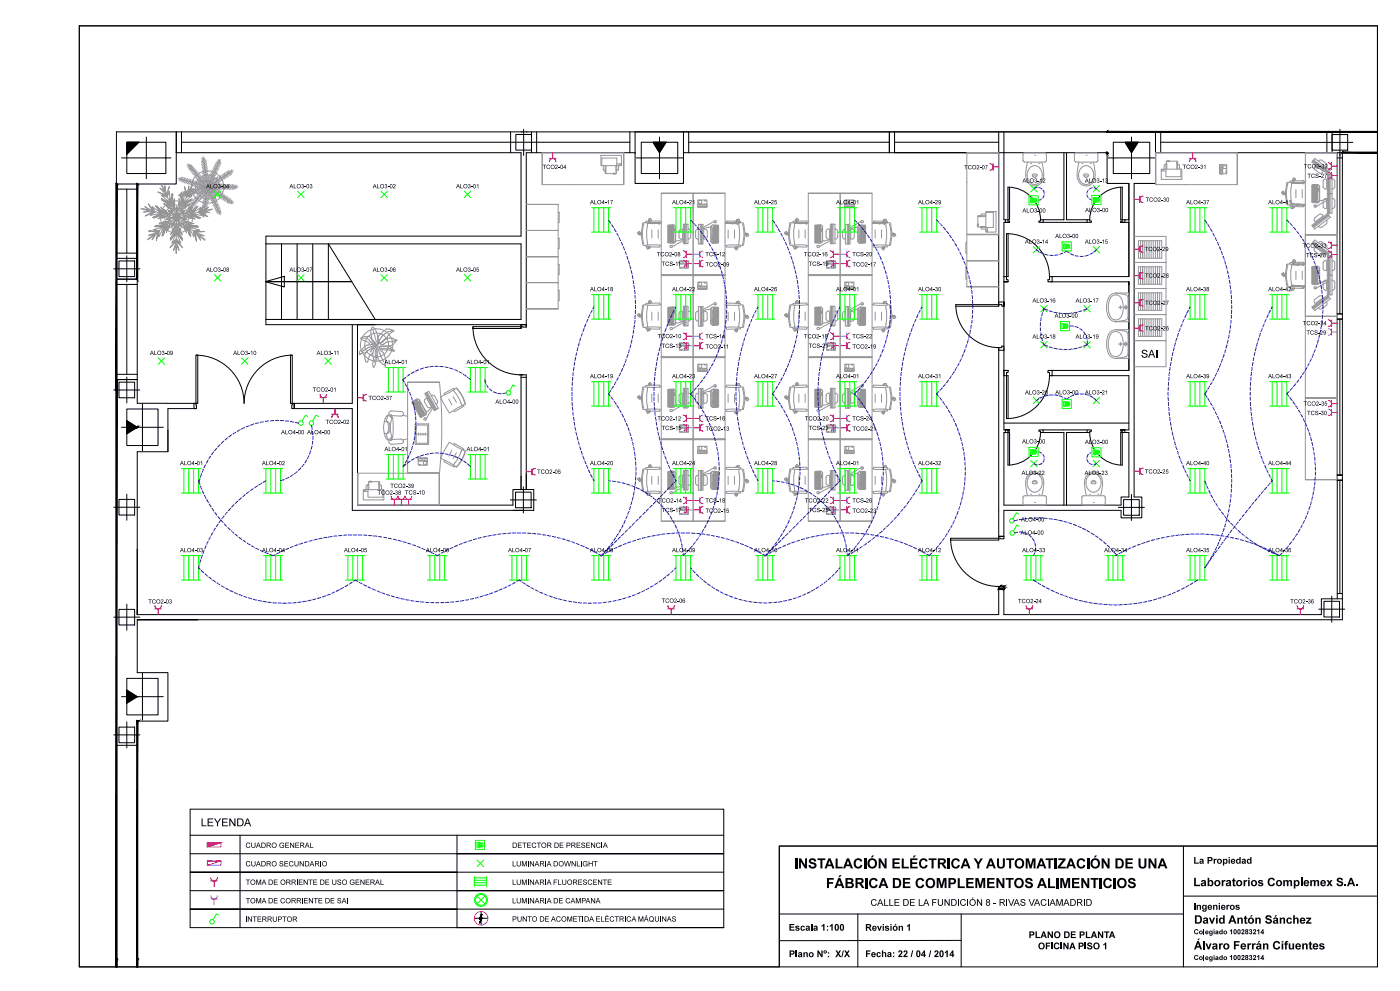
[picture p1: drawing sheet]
<svg xmlns="http://www.w3.org/2000/svg" width="420mm" height="297mm" viewBox="0 0 420 297" stroke-linecap="round" stroke-linejoin="round" font-family="sans-serif">
<g fill="none" stroke="#000" stroke-width=".3">
<path d="M52.9 39.5v6.3M54.4 39.5v6.3M153.2 39.5v6.3M156.3 39.5h.1M157.1 38.7v7.8M157.9 39.5h.1M159.4 39.5v6.3M161 39.5v6.3M189 39.5v6.3M190.5 39.5v15.5h14.5v-9.2h61.8v-6.3v6.3h32.8M205 39.5v6.3M206.6 39.5v6.3"/>
<path d="M268.4 39.5v6.3h63.7M299.6 39.5v52.3h-12.9M301.2 39.5v26.4h.4v.7M332.1 39.4h81.1v.2h-81.1zM332.1 39.4v.2M332.1 39.5h-297.2v15.6M346.6 39.5v6.3M348.2 39.5v6.3M398.1 39.5v6.3M399.6 39.5v6.3M402 38.8v7.8M405.9 39.5h.1"/>
<path d="M34.8 55.1h.3M34.8 55.1h.3v61.8h-.3zM34.9 56.7h6.3M36.5 47.3h14.8M38 42.6h11.8v9.4h-11.8zM38 42.6h3.6l-3.6 3.6zM38 56.7v19.2M41.1 55.1h.2v28.6h-.2zM41.1 55.1h.2M43.9 41.1v12.5M52.9 45.8v9.3h-18M52.9 45.8h103.4v25h-76.5v2.3"/>
<path d="M54.4 42.6h134.6M154.7 40.3h4.7v4.7h-4.7zM190.5 45.8h-32.6v52.2M190.8 47.3h14.1M192.4 42.6h10.9v9.4h-10.9zM195.9 42.6h3.9l-2 3.2zM197.8 41.1v12.5M206.6 42.6h60.2M268.4 42.6h31.2M302.9 56.1v9.8h-1.3M319.2 45.8v20.1h-6.3v.7M320 45.8v20.1h6.9"/>
<path d="M332 46h.3M332 45.8h.3v.2h-.3zM332 45.8h.3M332.1 46v9h6.6v27.9h-23.8M332.4 47.3h14.1M334 42.6h10.9v9.4h-10.9zM336.2 56.1v9.8h1.3M337.5 42.6h3.9l-2 3.2zM339.4 41.1v12.5M348.2 42.6l57.7 .1M399.6 40.3h4.7v4.7h-4.7zM402.7 45.8v139.9h-361.5h18.1"/>
<path d="M402.7 45.6v.3M402.7 45.6h10.5v.3h-10.5zM34.9 77.4h6.3M34.9 75.9h6.3M35.7 78.2h4.7v4.7h-4.7zM38 76.6v7.9M79.8 73.1h76.5v22.6h-76.5M79.8 73.1v24.2h76.5M84.5 73.1v22.6M89.1 73.1v22.6M93.8 73.1v22.6M301.6 66.6h-.4v25.2v-1.3v1.3h-.7v-.5h-13.8a12.9 12.9 0 0 0 12.9 12.9"/>
<path d="M301.6 66.6h1.3h-1.3M302.4 70v12.9h-1.2M312.1 65.9a9.8 9.8 0 0 0-9.7-9.8v10.2h.5v.3M312.2 65.9v.4h-.5v.3h1.2M312.2 65.9h.7M326.1 65.9v.7h-13.2M326.9 65.9v.4h.5v.3h-1.3M326.9 65.9a9.8 9.8 0 0 1 9.8-9.8v10.2h-.5v.3M337.5 66.6h-1.3h1.3M337.5 66.6h1.2M338.7 65.9h-1.2v.7M34.1 80.6h7.9"/>
<path d="M34.9 83.7h6.3M34.9 85.2h6.3M38 85.2v27M41.1 83.7h.2M41.2 83.7v37.2h18.1M79.6 84.4l5.7-1.6v3.2zM79.8 84.4h25.7M98.5 95.7v-22.6l14.1 22.6M105.7 97.3v23.6h-18l-.2 1.6h.8v-1.6v1.5M107.3 97.3v54.1h46.6v-4.7h6.2v6.3h-54.4v-30.5h-17.4M141.9 97.9h14.4v.5h-14.4zM141.9 97.9a14.4 14.4 0 0 0 15 14.4"/>
<path d="M156.3 97.3v.6l1.6 .1v-.7h-1.6h1.6M156.3 97.3v1.1M299.6 90.5h1.6M314.8 82.9a12.9 12.9 0 0 0-12.8-12.9v13.8h.4v.7h-1.2h1.2M314.9 82.9v.9h-.5v.7h1.2v-1.6M315.2 84.5h23.5v26.5M338.7 85.4v-.9v26.5M34.1 116.9h7.9M34.8 116.9h.3M34.8 113.8h.3M34.8 113.8h.3v176h-.3zM34.9 113.8h6.3z"/>
<path d="M34.9 112.2h6.3M35.7 114.5h4.7v4.7h-4.7zM38 113v7.8M58.8 106.5a14.5 14.5 0 0 1 14.4 14.4 14.4 14.4 0 0 1 14.5-14.4M58.8 106.4h.5v14.5h-.5zM87.1 106.4h.6v14.5h-.6zM155.8 112.3h2.1v34.4M156.3 112.3v34.4M156.3 113.1h1.6M299.6 104.2v57.1l1.6 .2v-.8h-1.6h1.6v-7.7h35.1v2.2h6.2v-6.2h-2.3v-94h6.4v-9.2h54.6v133.7h-4.8v4.7h-95.2v-8.4M299.6 104.2h.9v-.5h.7v1.3h-1.6M301.2 104.2v24.6h.4"/>
<path d="M301.2 112.6h1.2v12.9M302.4 111h-1.2h1.2v.7h-.4v13.8a12.9 12.9 0 0 0 12.8-12.9M314.9 112.6v-.9h-.5v-.7h1.2v1.6M314.9 112.6h23.8v16.2h-1.2M315.2 111h23.5M36.5 128.1h12.5M38 122.6h9.4v10.9h-9.4zM38 126.1l3.2 2-3.2 1.9zM42.7 121v14.1M50.4 128.8v6.6h-9.2v48.8M58.2 120.9h.6l.1 1.6h-.7zM58.9 122.5h-8.5v12.9"/>
<path d="M301.6 128.8v.8h-.4v21.8h35.1v-2.4h2.4v-19.4h-1.2v-.8M301.6 128.8h1.3h-1.3M301.6 129.6h1.3v9.8M302.9 128.8v.4h-.5v10.2a9.8 9.8 0 0 0 9.7-9.8M312.2 129.6h.7M312.9 128.8v.8h6.3v21.8M312.9 128.8h13.2v.8M312.9 128.8h-1.2v.4h.5v.4M326.1 128.8h1.3v.4h-.5v.4M326.9 129.6h-6.9v21.8M336.2 128.8v.4h.5v10.2a9.8 9.8 0 0 1-9.8-9.8M337.5 128.8h-1.3h1.3"/>
<path d="M337.5 129.6h-1.3v9.8M34.1 152h7.9M35.7 149.7h4.7v4.7h-4.7zM38 148.1v7.8M153.1 149.8h7.8M154.7 147.5h4.6v4.7h-4.6zM157 145.9v7.8M335.5 152.1h7.8M337.1 149.7h4.7v4.7h-4.7zM339.4 148.2v7.8M41.2 164.6v19.6M285.2 161.3h14.4v.6h-14.4z"/>
<path d="M285.2 161.3a14.4 14.4 0 0 0 15 14.4M299.1 175.8h1.1M299.6 175.8v8.4h-258.4M299.6 176.4v.2M299.6 176.4h1.6v.2h-1.6zM299.6 161.3v.6M300.2 175.6v.3M300.2 175.6h1v.3h-1zM301.2 175.6v.3M301.2 176.4v.2M399.5 178.7v7.8M34.1 185h7.9"/>
<path d="M35.7 182.6h4.7v4.7h-4.7zM38 181.1v7.8M41.2 185.7v15.9h9.2v14.5h-9M395.6 182.6h7.8M397.2 180.2h4.7v4.7h-4.7zM35.7 217.9h4.7v4.7h-4.7zM36.5 208.8h12.5M38 203.3h9.4v11h-9.4zM38 206.8l3.2 2-3.2 1.9zM38 216.3v7.9M41.1 216.1h.2v73.7h-.2zM41.2 216h.2v.2h-.2z"/>
<path d="M41.2 216l-.1 .1M41.4 216v.2M42.7 201.7v14.1M34.1 220.2h7.9M34.9 223.4h6.3M34.8 287.3h.3M34.8 287.3h.3v2.5h-.3zM41.1 287.3h.2v2.5h-.2zM41.1 287.3h.2"/>
<circle cx="41.2" cy="128.1" r=".11"/>
</g>
<g fill="#000" stroke="#000" stroke-width=".3">
<path d="M332.1 39.4l-.1 .2zM38 42.6h3.6l-3.6 3.6zM195.9 42.6h3.9l-2 3.2zM337.5 42.6h3.9l-2 3.2zM402.7 45.6l-.1 .2zM38 126.1l3.2 2h-3.2zM38 128.1h3.2l-3.2 1.9zM41.2 127.9l-.1 .2zM41.3 128l-.1 .2zM299.6 176.4l-.1 .2zM300.2 175.6l-.1 .2zM301.3 175.7l-.1 .2z"/>
<path d="M301.3 176.5l-.1 .1zM38 206.8l3.2 2h-3.2zM38 208.8h3.2l-3.2 1.9zM41.5 216.1l-.1 .1z"/>
<path d="M413.2 39.4v.2zM332.1 39.4h81.1v.2zM332.1 39.4v.2h81.1zM332.1 39.4v.2z"/>
<path d="M34.9 55l.2 .1zM34.9 55l.2 .1z"/>
<path d="M34.8 55.1h.3zM34.8 55.1h.3l-.3 61.8zM35.1 55.1l-.3 61.8h.3zM34.8 116.9h.3z"/>
<path d="M41.1 55l.2 .1zM41.1 55l.2 .1z"/>
<path d="M332.1 45.7l.2 .1zM332.1 45.7l.2 .1z"/>
<path d="M332 46h.3zM332 46l.3-.2v.2zM332 45.8v.2l.3-.2zM332 45.8h.3z"/>
<path d="M332 46l.2 .1zM332 46l.2 .1z"/>
<path d="M402.7 45.6v.3zM402.7 45.6l10.5 .3h-10.5zM402.7 45.6l10.5 .3v-.3zM413.2 45.6v.3z"/>
<path d="M41.1 83.7h.2zM41.3 55.1v28.6h-.2zM41.1 55.1v28.6l.2-28.6zM41.1 55.1h.2z"/>
<path d="M41.1 83.7l.1 .1zM41.1 83.7l.1 .1z"/>
<path d="M34.9 113.6l.2 .2zM34.9 113.6l.2 .2z"/>
<path d="M34.8 113.8h.3zM34.8 113.8h.3l-.3 176zM35.1 113.8l-.3 176h.3zM34.8 289.8h.3z"/>
<path d="M34.8 116.9l.2 .1zM34.8 116.9l.2 .1z"/>
<path d="M299.6 176.4v.2zM299.6 176.4l1.6 .2h-1.6zM299.6 176.4l1.6 .2v-.2zM301.2 176.4v.2z"/>
<path d="M300.2 175.6v.3zM300.2 175.6l1 .3h-1zM300.2 175.6l1 .3v-.3zM301.2 175.6v.3z"/>
<path d="M41.1 216.1h.2zM41.1 216.1h.2l-.2 73.7zM41.3 216.1l-.2 73.7h.2zM41.1 289.8h.2z"/>
<path d="M41.4 216v.2zM41.2 216h.2v.2zM41.2 216v.2h.2zM41.2 216v.2z"/>
<path d="M34.9 287.2l.2 .1zM34.9 287.2l.2 .1z"/>
<path d="M34.8 287.3h.3zM34.8 287.3h.3l-.3 2.5zM35.1 287.3l-.3 2.5h.3zM34.8 289.8h.3z"/>
<path d="M41.1 287.2l.2 .1zM41.1 287.2l.2 .1z"/>
<path d="M41.1 289.8h.2zM41.3 287.3v2.5h-.2zM41.1 287.3v2.5l.2-2.5zM41.1 287.3h.2z"/>
</g>
<g fill="none" stroke="#969696" stroke-width=".3">
<path d="M306.9 48.2v-2l.2-.4h6.4l.4 .4v2l-.4 .4M306.9 48.2l.4 .4M307.3 48.6h6.2M308.3 48.6l-.6 3.9M309.2 49h.1M309.6 55.1l.8 .2 .9-.2M309.8 52.2a.66 .66 0 0 0 .6 1 .66 .66 0 0 0 .6-1M309.8 52.2h1.2M309.9 52.9l.6-.2 .4 .2M310.4 46.5h.1M311.7 49h.1M312.5 51.4a2.17 2.17 0 0 0-2.4-1.7 2.17 2.17 0 0 0-1.9 2.2v1.4a2.83 2.83 0 0 0 1.4 1.8"/>
<path d="M312.5 53.6l-.5 .9-.8 .6M312.5 51.4l.2 1.1-.2 1.1M312.5 48.6l.2 .6a6.1 6.1 0 0 1-.3 5.5 2.69 2.69 0 0 1-3.2 .7 2.69 2.69 0 0 1-1.5-2.9M322.8 48.6h6.1M322.8 48.6l-.5-.5v-1.9l.3-.4h6.3l.5 .4-.1 2-.4 .4M323.7 48.6l-.2 .6a6.1 6.1 0 0 0 .4 5.6 2.65 2.65 0 0 0 3 .7 2.65 2.65 0 0 0 1.6-2.7l-.1-2.3-.4-1.9M324.6 49h.1M325 55.1l.8 .2 .9-.2M325 55.1a2.98 2.98 0 0 1-1.4-3 2.98 2.98 0 0 1 2.2-2.5 2.98 2.98 0 0 1 2.3 2.5 2.98 2.98 0 0 1-1.4 3M325.3 52.2a.66 .66 0 0 0 .5 1 .66 .66 0 0 0 .6-1M325.3 52.2h1.1M325.3 52.9l.6-.2 .5 .2"/>
<path d="M325.8 46.5h.1M327.1 49h.1M334.7 98.8a2.81 2.81 0 0 0-2.6 2.8l-.1 2.2 .6 2.2M338.4 98.8h-3.7l2.8 .4M332.6 106l.8 1 1.3 .4M334.7 107.4h3.7M335.6 103.1h1M336.1 102.6v1M336.4 100.4a1.91 1.91 0 0 0-2-1 1.91 1.91 0 0 0-1.6 1.7 5.2 5.2 0 0 0 1.1 5.6l1.3 .1 .7-.3 .5-.7M336.4 100.4a6.5 6.5 0 0 1 0 5.4M337.5 107l-2.8 .4M306.9 148.9l.4-.3h6.2l.4 .4v2.2l-.4 .2-6.4-.1-.2-.4v-2"/>
<path d="M307.7 144.7l.6 3.9M308.5 142.4a2.42 2.42 0 0 1 3.9 0M308.5 142.4l-.5 .7-.3 1.6M308.8 146.7a1.93 1.93 0 0 0 3.2 0M309.2 148.1h.1M309.7 144.7h.1M309.7 144.7l.4 .3 .9-.1M309.7 144.7a.7 .7 0 0 1 .7-.7 .7 .7 0 0 1 .7 .7M310.4 150.6h.1M310.9 144.2l-.6 .3-.4-.3M311.1 144.7h.1M311.1 144.7l-.1 .2"/>
<path d="M311.7 148.1h.1M312.4 142.4l.1 .2a6.4 6.4 0 0 1 .2 5.3l-.2 .7M312.5 145.8l-.5 .9M312.5 143.6a2.17 2.17 0 0 0-2.4-1.7 2.17 2.17 0 0 0-1.9 2.2v1.4l.6 1.2M312.5 143.6l.2 1.1-.2 1.1M324.9 148.6h6.3l.4 .4-.1 2.2-.4 .2-6.3-.1-.3-.4v-1.9zM326.1 142.4a2.42 2.42 0 0 1 3.9 0M326.1 142.4l-.2 .2a6.4 6.4 0 0 0-.1 5.3l.1 .7M326.5 146.7a1.93 1.93 0 0 0 3.2 0M326.5 146.7a2.97 2.97 0 0 1 1.6-4.9 2.97 2.97 0 0 1 1.6 4.9M326.8 148.1h.1M327.3 144.7h.1"/>
<path d="M327.3 144.7l.2 .2M327.4 144.7a.7 .7 0 0 1 .7-.7 .7 .7 0 0 1 .7 .7M328.1 150.6h.1M328.6 144.2l-.6 .3-.5-.3M328.8 144.7h.1M328.8 144.7l-.4 .3-.9-.1M329.3 148.1h.1M330 142.4l.6 1 .2 1.3M330.8 144.7l-.6 3.9"/>
</g>
<circle cx="336.1" cy="103.1" r=".25" fill="#969696"/>
<g fill="none" stroke="#969696" stroke-width=".3">
<path d="M334.7 87.8h3.7M334.7 96.4h3.7M334.7 87.8l2.8 .4M334.7 87.8a2.81 2.81 0 0 0-2.6 2.8 5 5 0 0 0 1.7 5.6l.9 .2M335.6 92.1h1M336.1 91.6v1M336.4 89.5a1.91 1.91 0 0 0-2-1.1 1.91 1.91 0 0 0-1.6 1.7 5.2 5.2 0 0 0 1.1 5.6l1.3 .1 .7-.3 .5-.7M336.4 89.4a6.5 6.5 0 0 1 0 5.4M337.5 96l-2.8 .4M337.5 99.2a1.08 1.08 0 0 1 .9 1.1v5.6a1.04 1.04 0 0 1-.9 1.1M338.4 98.8l.3 .3v8l-.3 .3M337.1 103.1h1.3"/>
<path d="M337.7 102.5v1.3"/>
<circle cx="337.7" cy="103.1" r=".38"/>
</g>
<circle cx="336.1" cy="92.1" r=".25" fill="#969696"/>
<g fill="none" stroke="#969696" stroke-width=".3">
<path d="M48.2 55.2l1.1 2.2-1.3-1.1 1.8 2.1-2.5-.9 2.9 1.5-1.7-.4 2.4 2.1-2.5-1.2 2.7 1.7-2.6-1.3 2.9 2-2.3-.9 2.7 1.7-1.8-.9 2 1.6-1.5-.4 2.1 1.5-1.7-.9 1.9 1.4M48.4 55.1l1 2.2 .1-1.6 .4 2.7 .9-2.5-.7 3.2 .8-1.7v3.3l.7-2.7-.4 3.2 .7-2.9-.4 3.6 .8-2.4-.4 3.1 .5-1.9-.1 2.5 .7-1.3-.3 2.5 .5-1.8-.2 2.3M48.7 55.8l4.3 9.2M53.5 53.5l8.8 2.6M53.8 58.2l.3 .2-.1 .6M54 53.3l.1 .4-.4 .4M54.1 57.9l.5 .4-.1 .7M54.4 57.6l.6 .6-.2 .7M54.4 53.2l.2 .6-.5 .5M54.8 53.1l.2 .8-.5 .5M54.8 57.5l.7 .6-.3 .8M55.2 53.2l.3 .9-.7 .6"/>
<path d="M55.3 57.3l.7 .6-.3 .9M55.7 53.4l.2 .8-.6 .6M55.7 57.2l.7 .6-.2 .9M56.1 53.5l.3 .8-.7 .6M56.2 57.1l.7 .6-.3 .8M56.3 49.1l6 7M56.6 53.6l.3 .9-.7 .6M56.6 56.9l.7 .6-.2 .9M56.8 49.2l-.1 .5h-.6M57.1 53.8l.2 .8-.7 .6M57.2 56.8l.6 .6-.2 .8M57.2 49.4l-.2 .6-.6 .1"/>
<path d="M57.5 55.9l-4.5 9.1M57.6 49.5l-.3 .9-.7 .1M57.6 53.9l.2 .9-.7 .6M57.6 56.7l.7 .5-.3 .9M57.7 55.2l-1 2.2-.1-1.7-.4 2.7-.8-2.5 .6 3.2-.8-1.6-.1 3.3-.7-2.8 .4 3.2-.6-2.9 .3 3.6-.8-2.4 .4 3.2-.5-2 .1 2.5-.7-1.3 .2 2.5-.4-1.8 .1 2.3-1.7-1.6 1.1 1.5-1.8-1.7 .6 1.4-1.9-1.7 1.2 1.6-2.2-2.3 1.4 2.1-2.6-2.5 1.8 2.3-2.2-2.3 1.7 2.2-2.6-2 .8 1.7-2-2.5 1.3 2.2-2.3-1.4 1.2 1.1-2.4-.6M57.8 49.9l-.2 .8-.9 .1M57.9 55.3l-1.1 2.2 1.3-1-1.8 2 2.4-.9-2.9 1.5 1.8-.4-2.5 2.1 2.6-1.2-2.8 1.6 2.7-1.2-3.1 1.9 2.4-.8-2.7 1.6 1.8-.8-2 1.5 1.5-.3-2.2 1.4 1.7-.8-1.9 1.3M58 59.8l.9 .2 .3 .8M58 54l.3 .9-.7 .6M58.1 56.5l.7 .6-.3 1M58.2 50.2l-.3 .9-.8 .1M58.4 59.4l.8 .1 .3 .9"/>
<path d="M58.5 54.2l.2 .8-.7 .7M58.5 50.6l-.2 .8-.9 .2M58.5 56.4l.7 .6-.3 1M58.7 59.1l.9 .1 .2 .9M58.8 51l-.2 .8-.9 .1M58.9 54.3l.3 .9-.8 .7M59 56.3l.6 .5-.3 1.2M59 58.7l.9 .1 .3 1M59.1 51.3l-.2 .9-.9 .1M59.2 56l.9 .7-.3 1M59.3 58.4l.9 .1 .3 1M59.4 54.4l.2 .9-.8 .8"/>
<path d="M59.5 51.7l-.3 .9-.9 .1M59.6 58l.9 .1 .3 1.1M59.7 57.7l1.1 .1 .3 1M59.7 54.4l.4 1-.8 .8M59.8 55.9l.8 .7M59.8 52.1l-.3 .8-.8 .1M60.1 57.3l1 .1M60.1 52.4l-.3 .9-1 .1M60.2 55.7l.8 .7-.3 1.1M60.2 54.6l.4 1-.9 .7M60.4 56.9l1 .1 .4 1.1M60.4 52.8l-.2 .8-1.1 .2"/>
<path d="M60.6 56.6l1.1 .1 .4 1.1M60.6 55.6l.9 .7-.3 1.1M60.6 56.6l-.3 1.1M60.7 54.7l.3 1-.8 .8M60.7 53.2l-.2 .8-1.2 .2M60.8 56.2l1.2 .1 .4 1.3M60.9 53.9l1.1 .4M61 47l1.3 9.1M61 58.8l1-.5 .8 .7M61 59.6l.8-.4 .9 .7M61 53.3l-.2 1-1.1 .2M61.1 59.1l.8-.3 .9 .7"/>
<path d="M61.1 54.7l.4 1.1-.9 .8M61.1 57.4l1.1-.5 .9 .7M61.1 57.8l1-.5 .9 .8M61.1 57.4l.4 1.1M61.3 53.7l-.2 1-1.1 .2M61.3 47.4l-.3 .3-.5-.3M61.6 47.7l-.5 .4-.6-.2M61.7 54l-.3 1.1-1.1 .2M61.8 48l-.6 .6-.7-.3M61.9 48.5l-.7 .5-.8-.3M62 54.3l.6 1M62 49l-.7 .5-.8-.3"/>
<path d="M62 54.3l-.3 1.1-1.1 .2M62 57.8l-.9 .5M62 57.8l.9 .7M62 49.4l-.6 .6-.8-.4M62.1 49.9l-.7 .6-.8-.4M62.2 53.9l.6 .9 1.1-.1M62.2 50.4l-.7 .6-.8-.4M62.3 56.1l-1.3 9M62.3 56.1l-6 6.9M62.3 56.1l7.7 4.9M62.3 56.1l3.8 8.3M62.3 56.1l-8.8 2.5"/>
<path d="M62.3 50.9l-.7 .6-.8-.4M62.3 51.4l-.6 .5-.9-.3M62.3 53.5l.7 .9M62.4 51.8l-.7 .6-1-.4M62.4 56.4l1.4 .1M62.5 52.3l-.7 .6-1-.5M62.5 52.8l-.7 .5-1-.4M62.6 53.1l.6 .9 1.1-.2M62.7 53l-.8 .8-1-.4M62.7 52.6l.7 1 .9-.2M62.8 53.6l-.8 .7M62.9 54.1l-.8 .7-1.1-.5"/>
<path d="M62.9 54.4v1.2l1.1 .4M63 56.5v1.1M63 54.4l-.9 .8M63 52.2l.6 .9 .9-.1M63 57.7l1.2 .1M63 57.7l-.5 .9M63.1 54.9l-.9 .8M63.2 51.8l.6 .9 .9-.1M63.3 54.2l.1 1.1 .9 .5M63.4 54.9l-.8 1.1M63.5 51.5l.5 .8 .9-.2M63.7 55.1l-.6 .9 .7 1"/>
<path d="M63.7 51.1l.5 .7 .8-.1M63.7 53.9l.1 1.2 .9 .4M63.8 56.9l-1.2-.1-.6 1M63.8 57v1M63.9 50.6l.5 .8 .9-.2M63.9 57.4l-1.1-.2-.5 .9M64 54.2l-1 .2M64 56l.6 .9M64.1 50.2l.5 .7 .9-.1M64.2 53.7v1.1l1 .4M64.2 55.1l-.6 .9 .6 .9M64.3 58.3l-1.1-.2-.5 1"/>
<path d="M64.3 49.7l.5 .8 .9-.1M64.4 56.2l-1 .6v1M64.5 49.3l.5 .8 .9-.2M64.5 53.4l.1 1.1 .8 .4M64.6 58.7l-1.2-.2-.5 .8M64.6 55.1l-.6 .9M64.7 59.1l-1.1-.1-.5 .7M64.7 48.8l.5 .8 .9-.2M64.8 56.5l-1 .5M64.9 59.5l-1.1-.1-.5 .7M64.9 59.9l-.9-.1-.5 .8M65 53.2v1.1l.8 .4"/>
<path d="M65 48.6l.4 .6 .9-.2M65.1 55.1l-.6 .9 .7 .9M65.2 56.8l-1 .5v1.1M65.2 48.2l.4 .6 .6-.2M65.3 53v1l.8 .4M65.4 47.8l.4 .5 .4-.1M65.6 57l-1 .5v.9M65.6 55.1l-.6 .9 .5 .8M65.7 52.9l.1 .9 .8 .3M66 57.3l-1 .5v.9M66.1 47.7l-3.8 8.4M66.1 55.1l-.6 .9 .5 .8"/>
<path d="M66.1 52.6v.9l.9 .4M66.3 57.6l-.9 .4v.9M66.5 55.1l-.6 .9 .5 .8M66.6 57.9l-.8 .4v.9M66.6 52.3v.9l.8 .4M66.9 55.3l-.5 .7 .5 .8M67 58.2l-.8 .3v.9M67 52.1v.9l.8 .4M67.4 55.3l-.5 .7 .5 .8M67.4 51.8v.9l.8 .4M67.4 58.4l-.8 .4v.9M67.8 51.6v.9l.8 .4"/>
<path d="M67.8 58.7l-.8 .4v.9M67.9 55.3l-.5 .7 .5 .8M68.2 51.3v.9l.8 .4M68.2 59l-.8 .3v.9M68.4 55.3l-.5 .7 .5 .8M68.6 51.2v.7l.8 .4M68.6 59.2l-.8 .4v.9M68.9 55.3l-.5 .7 .5 .8M68.9 51.1l.1 .6 .6 .2M69.1 59.5l-.9 .4v.9M69.3 59.8l-.7 .3v.9M69.3 55.3l-.4 .7 .4 .8"/>
<path d="M69.4 50.9v.6l.4 .1M69.8 55.3l-.4 .7 .4 .8M70 51.1l-7.7 5h9.1M70.2 55.4l-.4 .6 .5 .8M70.6 55.5l-.3 .5 .3 .6M71.1 55.5l-.4 .5 .3 .4M162.6 45.8h24.6v9.5h-24.6zM162.7 45.8v9.5M180.3 46.6h6.1v3h-6.1zM180.6 49.6v-2.2h4.4v3.8h-.2v-1.6M181 49.6v1.4h.5M181.5 51.4h.3v.5h-.3z"/>
<path d="M181.5 49.6v1.6h.3v-1.6M181.7 51.2v.8h3.2v-.8M184 51.9h.6v.3h-.6zM185 49.1h1.4M185.6 49.6v1.4h-.6M185.8 49.4h.4M185.8 49.5h.4M187 45.8v9.5M198.4 57.9h9.5v24.5h-9.5v-8.8h-.5v.5l-4.1-.1v-.5l-.7 .1-.3-.3-.4-2.8 .4-3.6 1-.1v-.5l4.1-.1v.5h.5zM198.4 58h19.1M207.9 57.9h9.6v8.8h.5v-.5l4.1 .1v.5l1 .1 .4 2.9-.4 3.6-1 .1v.5l-4.1 .1v-.5h-.5v8.8h-9.5zM242.5 57.9h9.6v24.5h-9.6v-8.8h-.5v.5l-4.1-.1v-.5l-.7 .1-.3-.3-.4-2.8 .4-3.6 1-.1v-.5l4.1-.1v.5h.5z"/>
<path d="M242.5 58h19.1M252.1 57.9h9.5v8.8h.5v-.5l4.1 .1v.5l1 .1 .4 2.9-.4 3.6-1 .1v.5l-4.1 .1v-.5h-.5v8.8h-9.5zM290 45.7h9.6v24.6h-9.6zM290 45.9h9.6M346.6 45.8h24.6v9.5h-24.6zM346.8 45.8v9.5M348.4 50.7h6.1v3.1h-6.1zM348.4 51.2h1.4M348.7 51h.4M348.7 50.8h.4M349.8 49.4h-.6v1.3M349.9 49.1v-.8h3.3v.8"/>
<path d="M350.1 50.7v-1.6h-.3v3.9h4.5v-2.3M350.2 48.2h.6v.2h-.6zM353 48.4h.3v.6h-.3zM353 50.7v-1.6h.3v1.6M353.3 49.4h.5v1.3M365.8 51.4l.3-.1-.1 .3M365.8 50l.3 .2M366 49.4h.1M366 52.1h.1M366 49.4v2.7M366.1 51.6l-.1 .5h.5M366.1 50.2v1.1"/>
<path d="M366.1 49.3v.9M366.4 49.3h-.3M366.5 49.3l.1 .5M366.5 50.2v1.1M366.6 51.6v.4M366.6 49.4l1.4 .1v2.6h-1.4M366.6 49.8l-.1 .4M366.6 52h.1M366.6 52l-.1 .1M366.8 51.4l-.3-.1 .1 .3M366.8 50l-.3 .2M366.9 49.7h1v.8h-1z"/>
<path d="M366.9 49.4v2.7M367.8 51.3l.1 .5zM371.1 45.8v9.5M384.5 57.6l.3 .5-.3-.5 .5-.3 .2 .5M384.9 58h.7M384.9 58.1h.7M385 58.2h.6M385 57.9h.6M385 57.4l.3 .3M385.1 57.8l-.2 .2 .2 .3M385.1 57.8h.5M385.1 58.3h.5"/>
<path d="M385.3 57.7v.1M386.4 54.9a10.4 10.4 0 0 0 0 6.2M387.1 54.7l.6 .1M387.4 55.7l-.2 2 .2 2.6M387.4 54.7v1M387.7 54.7v.2M387.7 54.7h1.7v.2h-1.7zM387.8 54l.1 .2M387.9 53.8l.4-.5 .4 .4-.4 .4M387.9 53.9l.1 .3M388 54.2l-.1-.3 .2 .3M388.1 53.9l.1 .3"/>
<path d="M388.3 53.4l-.5 .4M388.3 54.2l-.4-.4-.1 .4M388.6 53.7l-.2 .5M388.8 56.8v2.5M389.4 54.9h.1M389.4 54.7l1.7-.1v.2l-1.7 .1zM390.7 56.8v2.5M391.1 54.6v.2M391.6 45.8h9.6v24.6h-9.6v-8.9h-.4v.5l-4.2-.1v-.5l-.7 .1-.3-.2-.4-2.9 .4-3.6 .3-.2 .7 .1v-.5l4.2-.1v.5h.4zM391.6 54.7v6.7M391.6 45.9h9.6M393.8 56.2h.2"/>
<path d="M393.8 56h.2M393.8 55.7h.2M393.8 58.2h.2M393.8 58.4h.2M393.8 58.7h.2M393.8 59.5h.2M393.8 59.7h.2M393.8 58.9h.2M393.8 48.3l4.7 3.6M393.8 55.4l-.3 .2 .1 4.9 .2 .2 1.5 .1 .4-.5M393.8 55.5h.2l-.1 3.7-.1-.1zM393.8 59.3h.2l-.1 .6h-.1z"/>
<path d="M393.8 48.2l4.7 3.6M393.9 48.1l4.7 3.6M394 59.1h.1M394 59.7h.1M394 59.7v-.2l.2 .2M394 55.5v3.6M394 55.9h.5M394 56.4h.5M394 56.1h.5M394 56.6h.5M394 56.9h.5M394 57.1h.5"/>
<path d="M394 57.6h.5M394 57.3h.5M394 58.1h.5M394 57.9h.5M394 58.3h.5M394 58.6h.5M394 55.5h.1M394 55.5h.2M394 59.2h.2M394 59.7h.2M394.1 47.9l4.7 3.5M394.2 55.5h.1"/>
<path d="M394.2 55.5v3.6M394.2 59.1v.1M394.2 59.7h.1M394.3 58.8h.2l.2-3.3v3.6l-.4 .1M394.3 55.5v3.6M394.3 55.6h.2M394.3 59.1h.1M394.3 55.5h.1M394.3 55.5l.2 3.3M394.3 49.9v.8l1.5 1.1 .7 .1 .6-.7M394.5 58h.2M394.5 56.5h.2"/>
<path d="M394.5 56.3h.2M394.5 55.8h.2M394.5 56h.2M394.5 57h.2M394.5 56.8h.2M394.5 57.3h.2M394.5 57.5h.2M394.5 57.7h.2M394.5 58.2h.2M394.5 58.5h.2M394.5 58.7h.2M394.5 59.5h.2"/>
<path d="M394.5 59.7h.2M394.5 59.3h.2v.6zM394.7 49.4l-.3 .5M394.8 59.3l.1 .6v-.6M394.8 56h.1M394.8 55.7h.1M394.8 56.5h.1M394.8 56.2h.1M394.8 57.2h.1M394.8 56.9h.1M394.8 56.7h.1M394.8 57.4h.1"/>
<path d="M394.8 58.2h.1M394.8 58.4h.1M394.8 58.7h.1M394.8 57.7h.1M394.8 57.9h.1M394.8 59.5h.1M394.8 59.7h.1M394.8 58.9h.1M394.8 59.1h.1M394.8 59.3h.1M394.8 59.2h.1M394.9 55.5h.1"/>
<path d="M394.9 55.4l-.1 3.7M394.9 59.3h.1M394.9 55.5v3.6M394.9 59.1v.1M395 49.6l-.2 .2 1.9 1.4 .1-.2M395.1 59.1h.1M395.1 59.3v.6h.2v-.6M395.1 55.4v3.7M395.1 55.9h.2M395.1 55.6h.2M395.1 56.4h.2M395.1 56.1h.2"/>
<path d="M395.1 56.6h.2M395.1 56.9h.2M395.1 57.1h.2M395.1 57.6h.2M395.1 57.3h.2M395.1 58.1h.2M395.1 57.9h.2M395.1 58.3h.2M395.1 58.6h.2M395.1 59.5h.2M395.1 59.7h.2M395.1 58.8h.2"/>
<path d="M395.1 59.3h.1M395.1 55.4h.1M395.1 59.2h.1M395.3 55.4h.1M395.3 59.3h.1M395.3 55.3l.4 .5M395.3 55.4v3.7M395.3 55.3l-1.5 .1M395.3 59.1l-.1 .1M395.5 56.5h.1M395.5 57.1h.1M395.5 56.6h.1"/>
<path d="M395.5 57h.1M395.5 56.8h.1M395.5 56.7h.1M395.5 57.2h.1M395.5 48.3l.6-.4 .5 .2 1.5 1.1-.2 .9M395.8 55.8l.1 4.5zM398.2 52.2l1.4 .1-.1 5.7h-1.3zM398.2 53.7h-.8l-.4 .4-.1 1.8 .5 .7h.8M398.2 54h-.2v2.3h.2M398.2 59.7l-2.3 .4M398.2 60l-3.2 1.8M398.2 58l1.4 .1-.1 5.8h-1.3z"/>
<path d="M398.2 59.5l-.8 .1-.4 .3-.1 1.9 .5 .6 .8 .1M398.2 59.8h-.2v2.4h.2M398.5 52.2v11.7M398.7 52.2v11.7M398.8 52.2v11.7M399 52.2v11.7M399 50.9l-.7 1.2-4.7-3.5 .9-1.1 4.5 3.4M399.6 53.7l.6 .2 .2 .4v1.9l-.8 .4M399.6 59.5l.6 .2 .2 .5v1.9l-.8 .4M42.3 62.6l2.4 .5-1.6 .4 2.7-.1-2.2 1.4 2.9-1.3-1.4 1 3.2-.6-2.5 1.3 3-1.1-2.7 1.2 3.5-1-2.2 1.3 3-1.1-1.8 .9 2.5-.6-1.2 .9 2.4-.8-1.7 .9 2.2-.6-1.1 2 1.2-1.5-1.3 2.2 1.2-.9-1.2 2.2 1.3-1.5-1.8 2.6 1.8-1.8-1.9 3.1 1.9-2.3-1.8 2.7 1.8-2.2-1.3 3 1.4-1.1-2 2.5 1.9-1.8-.9 2.6 .8-1.5v2.5M43.1 62.6l9.9 2.4M52.8 65l-2.3 .4h1.9l-2.5 .3 1.5 .4-2.6 .5h2.1l-3.2 .3 2.5 .3-3.6 .4 3 .1-3.2 .2 2.8 .1-3.2 .8 1.8 .4h-3.2l2.6 .3-2.6 1.1 1.7-.4-2 1.5"/>
<path d="M53 65.2l-1 2.2 .5-1.9-1 2.4 .1-1.5-1.1 2.3 .4-2-1 3 .4-2.5-1.4 3.4 .7-2.9-1 3.1 .6-2.8-1.5 2.9v-1.8l-.8 3.1 .3-2.6-1.6 2.3 .7-1.6-1.9 1.6M53 65l-8.1 6.3M53 65l-.2 10.3M53 65l7.9 6.5M53 65.2l.9 2.2-.4-1.9 .9 2.4v-1.5l1 2.3-.4-1.9 .9 3-.3-2.5 1.3 3.4-.6-2.9 .9 3-.5-2.7 1.5 2.9-.1-1.8 .8 3.1-.2-2.6 1.5 2.3-.7-1.6 1.9 1.6M53.2 65l2.2 .4h-1.8l2.5 .4-1.5 .3 2.5 .5h-2l3.1 .4-2.5 .2 3.6 .6-3-.1 3.2 .3-2.8 .1 3.2 .8-1.8 .4 3.2 .1-2.6 .2 2.6 1.1-1.7-.4 1.9 1.6M56.3 62.4l.4 .1 .2 .5M56.4 62l.6 .1 .3 .6M56.5 61.6l.8 .2 .2 .6M56.7 61.3l.9 .1 .3 .9M57.1 60.9l.9 .1 .2 .9M57.4 60.6l.9 .1 .2 .8"/>
<path d="M57.7 60.2l.9 .1 .2 .9M60.4 63.9l.8-.4 .5 .5M60.5 63.4l.8-.3 .7 .6M60.5 62.9l.8-.3 .7 .5M60.6 64.3l.6-.3 .5 .4M60.6 62.5l.8-.4 .7 .6M60.7 62l.8-.4 .7 .6M60.7 64.6l.4-.2 .4 .4M60.7 61.5l.9-.3 .6 .5M60.8 61l.8-.4 .7 .6M60.9 60.5l.8-.3 .7 .6M61 60.1l.8-.4 .8 .7"/>
<path d="M62.9 62.9l-9.9 2.1M63.6 62.6l-2.4 .6 1.4-1.1-2.5 1.3 1.5-2.2-2.1 2.5 .8-1.6-2.6 1.9 1.7-2.2-2.3 2.3 1.9-2.3-2.6 2.4 1.4-2.1-2.3 2.3 1.3-1.6-2 1.7 .7-1.4-1.9 1.7 1.2-1.4-1.7 1.5M63.7 62.8l-2.4 .5 1.6 .4-2.7-.2 2.2 1.4-3-1.3 1.5 1.1-3.3-.7 2.6 1.3-3-1.1 2.6 1.3-3.4-1.1 2.1 1.3-2.9-1.1 1.8 .9-2.5-.7 1.2 .9-2.4-.8 1.7 .9-2.3-.6 1.1 2-1.2-1.5 1.3 2.2-1.2-.9 1.2 2.3-1.3-1.6 1.7 2.7-1.7-1.9 1.8 3.2-1.8-2.4 1.7 2.7-1.8-2.2 1.4 3.1-1.4-1.2 1.9 2.6-1.8-1.9 .7 2.6-.7-1.5v2.5M65.1 60.4l-.9-.2-.5 .8M65.3 60.9l-.9-.2-.5 .8M65.5 61.3l-.9-.1-.5 .7M65.7 61.7l-.9-.1-.5 .8M65.9 62.1l-.9-.1-.5 .8M66.1 62.6l-.9-.1-.5 .7M66.1 63l-.7-.1-.5 .8M66.3 63.4l-.7-.1-.3 .6M66.4 63.8l-.6-.1-.2 .4"/>
<path d="M69.6 60.1l-.6 .2v.7M69.9 60.4l-.5 .2v.4M157.9 69.1h9.5h-9.5h9.5v7.8h-9.5h9.5h-9.5h9.5v7.8M157.9 77h9.5M167.4 61.3h-9.5h9.5v7.8M167.4 71.4h.4v3.1h-.4M167.4 63.6h.4v3.1h-.4M167.4 79.2h.4v3.1h-.4M191.3 69.7l.2 .5M191.7 70.1h.7M191.7 70.2h.7M191.7 70.3h.7"/>
<path d="M191.7 70h.7M191.7 69.4l.4 .4M191.9 69.9l-.3 .2 .3 .3M191.9 69.9h.5M191.9 70.4h.5M192 69.9l-.3-.5-.4 .3 .2 .5M192.1 69.8v.1M193.2 67a10.4 10.4 0 0 0 0 6.2M193.8 66.8l.7 .1M194.1 74h.1M194.2 66.8v.1M194.2 66.9v.6a16.5 16.5 0 0 0 0 5.8v.1"/>
<path d="M194.3 74h-.3l.2 .6M194.5 73.4l-.7 .1M194.5 73.4l3.4 .1M194.5 66.7v.3M194.5 66.7l1.7 .1v.2h-1.7zM194.5 74l.2 .4 .3-.2M194.6 66l.1 .3M194.7 66l.1 .3M194.7 74l-.1 .2M194.7 65.9l.1 .4M194.7 74.5h-.5M194.8 74l-.1 .3 .1-.3"/>
<path d="M194.8 74.4l-.6 .2M194.8 65.9l.1 .4M194.8 74.4l-.1 .1M194.9 66l.1 .3M194.9 65.5l-.3 .4 .5-.5 .4 .4-.4 .4M194.9 74l-.1 .3M195 74l-.1 .3M195 65.5h-.1M195.1 66.3l-.4-.4-.2 .4M195.1 74v.2M195.4 65.8l-.2 .5M195.5 68.9v2.5"/>
<path d="M196.2 67h.1M196.2 66.8l1.7-.1v.2l-1.7 .1zM197.5 68.9v2.5M197.9 66.7v.2M198.4 66.8v6.7M200.6 71.6h.4l-.4 .2M200.6 67.6v3.6M200.6 71.4v.6M200.6 72.2v.5M200.6 68.3h.1M200.6 68.1h.1M200.6 67.8h.1"/>
<path d="M200.6 70.8h.1M200.6 70.3h.1M200.6 70.5h.1M200.6 71h.1M200.6 72.5h.4M200.6 72.3h.4M200.6 72.4h.4M200.6 72h.1M200.6 71.2h.1M200.6 72.7h.1M200.6 67.5l-.3 .2v4.9l.3 .2 1.5 .1 .4-.5M200.6 71.4h.1"/>
<path d="M200.6 72.1h.1M200.6 67.6h.1M200.6 71.3h.1M200.7 67.6h.1M200.7 71.4h.1M200.7 72.2h.1M200.7 67.6h-.1M200.7 72h.1M200.7 71.2v.1M200.7 72.5l.3-.4v.6h-.4M200.7 71.4v.6M200.8 67.9h.2"/>
<path d="M200.8 68.5h.2M200.8 68.2h.2M200.8 68.7h.2M200.8 68.9h.2M200.8 69.2h.2M200.8 69.7h.2M200.8 69.4h.2M200.8 70.2h.2M200.8 69.9h.2M200.8 70.4h.2M200.8 70.7h.2M200.8 67.6h.2v3.7z"/>
<path d="M201.1 73.6a.36 .36 0 0 1 .5 0 .36 .36 0 0 1-.1 .5l-.5-.1zM201.1 67.6v3.6M201.1 72.2v.5M201.1 67.9h.1M201.1 67.7h.1M201.1 68.5h.1M201.1 68.2h.1M201.1 68.7h.1M201.1 68.9h.1M201.1 69.2h.1M201.1 69.7h.1M201.1 69.4h.1"/>
<path d="M201.1 70.2h.1M201.1 69.9h.1M201.1 70.4h.1M201.1 70.7h.1M201.1 72.5h.6M201.1 72.3h.6M201.1 72.4h.6M201.1 71.2h.1M201.1 72.7h.1M201.1 72.1h.1M201.1 67.6h.1M201.1 71.3h.4"/>
<path d="M201.2 67.6h.1M201.2 72.2h.1M201.2 67.5l-.1 .1M201.2 67.6v3.3M201.2 72.2v.3M201.2 73.5h.3M201.2 74.2h.3M201.3 67.6v3.3h-.2M201.3 71.4v.6M201.3 72.2v.3M201.3 68.6h.2M201.3 68.4h.2"/>
<path d="M201.3 67.9h.2M201.3 68.1h.2M201.3 69.1h.2M201.3 68.8h.2M201.3 69.3h.2M201.3 69.6h.2M201.3 69.8h.2M201.3 70.3h.2M201.3 70.6h.2M201.3 71.6h.4M201.3 71.8h.4M201.3 72h.1"/>
<path d="M201.3 71.4h.1M201.3 72.1h.1M201.3 67.5v.1M201.3 67.5h.2M201.3 71.4h.2M201.3 72.1h.2M201.3 72h.2M201.5 67.6h.1M201.5 71.4h.1M201.5 72.2h.1M201.5 72.2v.5h-.4M201.5 67.6v3.6"/>
<path d="M201.5 71.4v.6M201.5 72h.1M201.5 71.2v.1M201.5 68.1h.2M201.5 67.8h.2M201.5 68.5h.2M201.5 68.3h.2M201.5 69h.2M201.5 68.8h.2M201.5 69.3h.2M201.5 69.5h.2M201.5 70.3h.2"/>
<path d="M201.5 70.5h.2M201.5 69.8h.2M201.5 71h.2M201.7 67.5l-.2 3.7 .2 .1M201.7 67.5v3.7M201.7 71.4h-.2v.6h.2M201.7 72.1l-.2 .1 .2 .6M201.7 71.4h.1M201.7 72.2h.1M201.7 72.2v.5M201.7 71.4v.6M201.7 70l-.4 .1"/>
<path d="M201.7 70.8h-.4M201.7 72h.1M201.7 71.2v.1M201.9 67.5v3.7M201.9 71.4v.6M201.9 67.9h.1M201.9 67.7h.1M201.9 68.5h.1M201.9 68.2h.1M201.9 68.7h.1M201.9 68.9h.1M201.9 69.2h.1"/>
<path d="M201.9 69.7h.1M201.9 69.4h.1M201.9 70.2h.1M201.9 69.9h.1M201.9 70.4h.1M201.9 70.7h.1M201.9 71.6h.1M201.9 71.8h.1M201.9 70.9h.1M201.9 72h.1M201.9 71.2h.1M201.9 71.4h.1"/>
<path d="M201.9 67.5h.1M201.9 71.3h.1M202 72.5h.1M202 72.4h.1M202 72.6h.1M202 67.5h.1M202 71.4h.1M202 67.5v3.7M202 71.4v.6M202 72h.1M202 71.2v.1M202.1 67.4l.4 .4"/>
<path d="M202.1 67.4l-1.5 .1M202.3 68.5h.1M202.3 69.2h.1M202.3 68.7h.1M202.3 69h.1M202.3 68.9h.1M202.3 68.8h.1M202.3 69.3h.1M202.5 67.8h.2v4.6h-.2M202.5 67.8v4.6M203.8 78.9l.1 1.4 2.5 .1 .1-1.5M203.8 78.4l.2-.2h2.4l.1 .2"/>
<path d="M203.8 79.3h2.7M203.9 78.9h.1M203.9 78.3l-.1 .3 .2 .3M203.9 78.3l.7 .1M204.5 78.2l.1 .1M204.6 79l-.1 .1M204.6 79l1.1-.1 .2 .2M204.6 78.9h-.7M205 67.2l1.4 .1-.1 5.7h-1.3zM205 68.6l-.9 .1-.4 .6 .1 1.9 .3 .4h.9M205 69h-.2v2.3h.2M205 71.8l-2.3 .3"/>
<path d="M205 72.1l-3.2 1.8M205.3 67.2v5.8M205.4 79.2h.8v1.1h-.8zM205.4 67.2v5.8M205.5 67.2v5.8M205.8 67.2v5.8M205.9 78.2l-.2 .2-1.1-.1M206.4 68.6l.8 .5v1.9l-.2 .4-.6 .2M206.4 78.3l.2 .5M206.4 78.3l-.7 .1M206.6 78.8l-.9 .1M209.3 61.5v.4h.9"/>
<path d="M209.3 61.4l.2-1.5 2.5 .1 .1 1.4M209.3 61.9l.2 .2h2.4l.2-.2M209.5 68.7l-.6 .2-.2 .4v1.9l.8 .5M209.5 67.3l1.4-.1v5.9l-1.4-.1zM209.7 60h.8v1.1h-.8zM210 61.2l.2 .3M210.1 67.2v5.9M210.2 61.9l-.2 .2M210.2 61.4l-.9 .1M210.2 61.9h1l.2 .2M210.4 67.2v5.9M210.5 67.2v5.9"/>
<path d="M210.6 67.2v5.9M210.9 68.7h.9l.3 .4 .1 1.9-.4 .6-.9 .1M210.9 69h.2v2.3h-.2M211.3 61.4h-1.1M211.3 60l.4 .2zM211.4 61.2l-.1 .3M211.9 61.4l.2 .1-.1 .4h-.8M212 61.4h-.8M212 61.4h.1M212.1 61h-2.7M213.2 68.2l-2.3 .3M213.4 67.9l-.2 4.6h.2"/>
<path d="M213.4 67.9v4.6M213.4 67.9l.4-.5 1.7 .2 .1 5-.3 .2-1.5 .1-.4-.4M213.6 71.8h.1M213.6 71.1h.1M213.6 71.6h.1M213.6 71.2h.1M213.6 71.4h.1M213.6 71.5h.1M213.6 71h.1M213.8 68.5h.2M213.8 69.4h.2M213.8 69.6h.2"/>
<path d="M213.8 68.7h.2M213.8 70.4h.2M213.8 70.6h.2M213.8 71.6h.2M213.8 70.8h.2M213.8 72.3h.2M213.8 71.4h.2M213.8 70.1h.2M213.8 72.6h.2M213.8 71.8h.2M213.8 72.1h.2M213.8 71.1h.2"/>
<path d="M213.8 69.9h.2M213.9 68.3v.6h.1v-.6M213.9 69l-.1 3.8M213.9 68.3h.1M213.9 69h.1M213.9 67.8h.1M213.9 67.9h.1M213.9 67.7h.1M214 68.3h.1M214 69v.1M214 69.1v3.7h-.1M214.1 66.4l-3.2 1.8"/>
<path d="M214.2 68.3v.6l.1-.6M214.2 67.9h.1M214.2 68h.1M214.2 67.8h.1M214.2 68.5h.1M214.2 68.7h.1M214.2 69.3h.1M214.2 69.5h.1M214.2 70h.1M214.2 70.8h.1M214.2 70.3h.1M214.2 70.5h.1"/>
<path d="M214.2 69.8h.1M214.2 71.3h.1M214.2 71.8h.1M214.2 71h.1M214.2 72.5h.2M214.2 72h.2M214.2 67.6v.5M214.2 69.1v3.7M214.2 72.2h.2M214.2 71.5h.1M214.2 72.8h.1M214.2 68.1v.1"/>
<path d="M214.2 67.5h.1M214.2 68.2h.1M214.2 68.3h.1M214.2 69h.1M214.2 69v.1M214.2 66.2a.36 .36 0 0 1 .6 0 .36 .36 0 0 1-.1 .5l-.5-.1zM214.3 68.3h.1M214.3 69v.1M214.3 72.8h-.1M214.3 67.6h.1M214.3 69.1l.1 3.6M214.3 67.6v.5"/>
<path d="M214.3 72.7v.1M214.3 68.1v.1M214.4 66.7h.3M214.4 66.1h.3M214.4 72.7h.1M214.4 68.1v.1M214.4 68.3v.6l.2-.6M214.4 67.9h.9M214.4 68h.9M214.4 67.8h.9M214.4 68.5h.2M214.4 68.7h.2"/>
<path d="M214.4 69.5h.2M214.4 70.2h.2M214.4 70h.2M214.4 70.5h.2M214.4 69.7h.2M214.4 72.4h.2M214.4 72.2h.2M214.4 67.6v.5M214.4 69.1v3.6M214.4 71.7h.2M214.4 71.9h.2M214.4 71.2h.2"/>
<path d="M214.4 71.4h.2M214.4 71h.2M214.4 70.7h.2M214.4 67.6h.1M214.4 68.3h.1M214.4 69v.1M214.4 67.6h.4M214.4 68.2h.2M214.4 68.3h.2M214.4 69h.4M214.4 72.8h.2M214.6 68.3h.1"/>
<path d="M214.6 72.7v.1M214.6 68.1v.1M214.6 67.8v.3M214.7 67.8v.4l.1-.1M214.7 69.6h.4M214.7 70.4h.4M214.7 70.6h.4M214.7 71.6h.4M214.7 70.8h.4M214.7 72.3h.4M214.7 71.4h.4M214.7 70.1h.4"/>
<path d="M214.7 72.6h.1M214.7 71.8h.4M214.7 72.1h.4M214.7 71.1h.4M214.7 69.9h.4M214.8 69v3.7l-.1-3.3M214.8 69.4h-.2v3.3M214.8 67.6v.5M214.9 68.1l.2 .1M214.9 67.6h.4v.5M214.9 68.5l.2 .2zM214.9 72.7h.2"/>
<path d="M214.9 69v.1M214.9 69h.2M215.1 69v.1M215.1 72.7h.1M215.1 68.7h.1M215.1 68.1v.1M215.1 67.8v.3M215.1 69.1v3.6M215.2 68.3l.1 .6v-.6M215.2 68.5h.1M215.2 68.7h.1M215.2 69.3h.1"/>
<path d="M215.2 69.5h.1M215.2 70h.1M215.2 69.8h.1M215.2 72.5h.1M215.2 72h.1M215.2 67.8v.3M215.2 69.1v3.6M215.2 72.2h.1M215.2 72.7h.1M215.2 68.1v.1M215.2 68.2h.1M215.2 68.3h.1"/>
<path d="M215.2 69h.1M215.2 69v.1M215.3 68.3h.1M215.3 69v.1M215.3 72.7h.1M215.3 68.1v.1M215.3 69.1v3.6M217.5 66.8v6.7M218 66.7v.3M218 66.7l1.7 .1v.2h-1.7zM218 73.5h4.1M218.4 68.9v2.5"/>
<path d="M219.7 67h.1M219.7 66.8h1.7v.2h-1.7zM220.3 68.9v2.5M220.8 74l-.3 .5M220.8 74l.4 .4 .1-.4M220.8 74.1l-.3 .4 .3 .4 .5-.5M220.8 66.1v.2M220.9 66.1l.3-.2 .1 .4M220.9 74l.1 .3M221 74.8h-.1M221 74l.1 .4M221 66v.3l.1-.4 .6-.2 .1 .6h-.2"/>
<path d="M221.2 74.3l-.1-.3 .2 .4-.3 .4M221.2 66l-.1 .3 .1-.3M221.2 74l.1 .3M221.3 66.1l-.1 .2M221.4 66.8v.2M221.7 66.9a22.6 22.6 0 0 1 0 6.5M221.7 65.8l-.6 .1M221.8 66.3h.1M222.1 66.8l-.7 .1M222.7 67.1a10.4 10.4 0 0 1 0 6.2M223.5 69.9h.5l.3 .2-.3 .3h-.5M223.5 70l.7 .1"/>
<path d="M223.5 70.3h.7M223.5 70.2h.7M223.5 70.1h.7M223.8 70.4v.1M223.8 70.5l.3 .4M223.9 70.4l.3 .5 .4-.3-.3-.6 .3 .5M224.6 70.5v.1M235.4 69.7l.2 .5M235.8 70.1h.7M235.8 70.2h.7M235.8 70.3h.7M235.8 70h.7"/>
<path d="M235.9 69.4l.3 .4M236 69.9l-.3 .2 .3 .3M236 69.9h.5M236 70.4h.5M236.1 69.9l-.3-.5-.4 .3 .2 .5M236.2 69.8v.1M237.3 67a10.4 10.4 0 0 0 0 6.2M237.9 66.8l.7 .1M238.2 74h.1M238.3 66.8l.1 .1M238.4 66.9l-.1 .6a16.5 16.5 0 0 0 .1 5.8l-.1 .1M238.4 74h-.3l.2 .6"/>
<path d="M238.6 66.7v.3M238.6 66.7l1.7 .1v.2h-1.7zM238.7 74l.1 .4 .3-.2M238.7 66l.1 .3M238.8 66l.1 .3M238.8 74l-.1 .2M238.8 65.9l.1 .4M238.8 74.5l-.5 .1M238.8 74.5h-.5M238.9 74l-.1 .3 .1-.3M238.9 65.9l.1 .4M239 66l.1 .3"/>
<path d="M239 74l-.1 .3M239.1 74l-.1 .3M239.1 66l-.3-.1-.1 .4M239.1 65.5l-.4 .4 .5-.5 .4 .4-.4 .4M239.2 66v.3M239.2 74v.2M239.5 65.8l-.3 .5M239.6 68.9v2.5M240.3 67h.1M240.3 66.8l1.7-.1v.2l-1.7 .1zM241.6 68.9v2.5M242 73.5h-4.1"/>
<path d="M242 66.7v.2M242.5 66.8v6.7M244.6 67.5l-.2 .2v4.9l.2 .2 1.5 .1 .5-.5M244.7 72h.1M244.7 71.2h.1M244.7 72.7h.1M244.7 68.3h.1M244.7 68.1h.1M244.7 67.8h.1M244.7 70.8h.1M244.7 70.3h.1M244.7 70.5h.1"/>
<path d="M244.7 71.6h.1M244.7 71.8h.1M244.7 71h.1M244.7 72.5h1.1M244.7 72.3h.1M244.7 72.4h.1M244.7 67.6v3.6M244.7 71.4v.6M244.7 72.2v.5M244.7 71.4h.1M244.7 72.1h.1M244.7 67.6h.1"/>
<path d="M244.7 71.3h.1M244.7 72.7h.4M244.8 67.6h.1M244.8 67.6h-.1M244.8 71.4h.1M244.8 72.2h.1M244.8 67.6v3.6M244.8 71.4v.6M244.8 72.2v.3M244.8 72h.1M244.8 71.2v.1M244.9 67.9h.4"/>
<path d="M244.9 68.5h.4M244.9 68.2h.4M244.9 68.7h.4M244.9 68.9h.4M244.9 69.2h.4M244.9 69.7h.4M244.9 69.4h.4M244.9 70.2h.4M244.9 69.9h.4M244.9 70.4h.4M244.9 70.7h.4M244.9 72.3h.9"/>
<path d="M244.9 72.4h.9M244.9 67.6v3.6M244.9 71.6v.2M244.9 72.2v.3M244.9 71.2h.1M244.9 71.8h.1M244.9 71.6h.1M244.9 72.1h.1M244.9 67.6h.1M244.9 67.6h.2M244.9 71.6h.2M244.9 71.3h.2"/>
<path d="M244.9 71.8h.2M244.9 72.1h.2M245.1 72.7h.1M245.1 67.6h.1M245.1 71.6h.1M245.1 72.2h.1M245.1 67.6v3.6M245.1 71.6v.2M245.1 72.2v.5M245.1 71.2v.1M245.1 71.8h.1M245.2 67.7h.1"/>
<path d="M245.2 67.6v3.6M245.2 72.2v.5M245.2 73.6a.36 .36 0 0 1 .5 0 .36 .36 0 0 1-.1 .5l-.5-.1zM245.2 71.2h.1M245.2 72.7h.1M245.2 72.1h.1M245.2 67.6h.1M245.2 71.3h.4M245.3 67.6h.1M245.3 67.5l-.1 .1M245.3 72.2h.1M245.3 73.5h.3"/>
<path d="M245.3 74.2h.3M245.3 67.6v3.3M245.3 72.2v.3M245.4 68.6h.2M245.4 68.4h.2M245.4 67.9h.2M245.4 68.1h.2M245.4 69.1h.2M245.4 68.8h.2M245.4 69.3h.2M245.4 69.6h.2M245.4 69.8h.2"/>
<path d="M245.4 70.3h.2M245.4 70.6h.2M245.4 71.6h.4M245.4 71.8h.4M245.4 67.6v3.3h-.2M245.4 71.4v.6M245.4 72.2v.3M245.4 72h.1M245.4 71.4h.1M245.4 72.1h.1M245.4 67.5v.1M245.4 67.5h.2"/>
<path d="M245.4 71.4h.2M245.4 72.1h.2M245.4 72h.2M245.6 67.6h.1M245.6 71.4h.1M245.6 72.2h.1M245.6 72h.1M245.6 71.2v.1M245.6 72.7h-.4M245.7 68.1h.1M245.7 67.8h.1M245.7 68.5h.1"/>
<path d="M245.7 68.3h.1M245.7 69h.1M245.7 68.8h.1M245.7 69.3h.1M245.7 69.5h.1M245.7 70.3h.1M245.7 70.5h.1M245.7 69.8h.1M245.7 71h.1M245.7 67.5h.1v3.8zM245.7 71.4h.1v.6zM245.7 72.1l.1 .1v.6l-.2-.1z"/>
<path d="M245.8 70l-.4 .1M245.8 70.8h-.4M246 67.9h.1M246 67.7h.1M246 68.5h.1M246 68.2h.1M246 68.7h.1M246 68.9h.1M246 69.2h.1M246 69.7h.1M246 69.4h.1M246 70.2h.1"/>
<path d="M246 69.9h.1M246 70.4h.1M246 70.7h.1M246 71.6h.1M246 71.8h.1M246 70.9h.1M246 67.5v3.7M246 71.4v.6M246 72h.1M246 71.2h.1M246 71.4h.1M246 67.5h.1"/>
<path d="M246 71.3h.1M246.1 72.5h.1M246.1 72.4h.1M246.1 72.6h.1M246.1 67.5h.1M246.1 71.4h.1M246.1 67.5v3.7M246.1 71.4v.6M246.1 67.4l-1.5 .1M246.1 72h.1M246.1 71.2v.1M246.2 67.4l.4 .4"/>
<path d="M246.4 68.5h.1M246.4 69.2h.1M246.4 68.7h.1M246.4 69h.1M246.4 68.9h.1M246.4 68.8h.1M246.4 69.3h.1M246.6 67.8v4.6M247.9 78.9l.1 1.4 2.5 .1 .2-1.5M247.9 78.4l.2-.2h2.4l.2 .2M247.9 79.3h2.8M248 78.3l.4 .1"/>
<path d="M248 78.9h.1M248.1 78.3l-.2 .3 .2 .3M248.4 78.9h-.4M248.4 78.4h.4M248.6 78.2l.1 .1M248.7 79l-.1 .1M248.8 79l1-.1 .2 .2M248.8 78.9h-.4M249.1 67.2l1.4 .1-.1 5.7h-1.3zM249.1 68.6l-.9 .1-.3 .4-.1 1.9 .4 .6h.9M249.1 69h-.2v2.3h.2M249.1 71.8l-2.3 .3"/>
<path d="M249.1 72.1l-3.2 1.8M249.4 67.2v5.8M249.5 79.2h.8v1.1h-.8zM249.5 67.2v5.8M249.6 67.2v5.8M249.9 67.2v5.8M250 78.2a.7 .7 0 0 1-1.1 .2l-.1-.1M250.5 68.6l.8 .5v1.9l-.2 .4-.6 .2M250.5 78.3l-.7 .1M250.5 78.3l.2 .4a.4 .4 0 0 1-.3 .3 .4 .4 0 0 1-.4-.1h-.2M252.8 69.3v1.7M252.8 71l.2 .5 .6 .2"/>
<path d="M253.4 61.4l.2-1.5 2.5 .1 .1 1.4M253.4 61.9l.2 .2h2.5l.1-.2M253.6 68.7l-.6 .2-.2 .4M253.6 67.3l1.4-.1v5.9l-1.4-.1zM253.8 60h.8v1.1h-.8zM254.1 61.2l.2 .3M254.2 67.2v5.9M254.3 61.9l-.2 .2M254.3 61.4h-.4a.3 .3 0 0 0-.5 .2 .3 .3 0 0 0 .3 .3h.6M254.5 67.2v5.9M254.6 67.2v5.9M254.7 67.2v5.9"/>
<path d="M255 68.7h.9l.3 .4 .1 1.9-.4 .6-.9 .1M255 69h.2v2.3h-.2M255.3 61.4h-1M255.4 61.9l.1 .2M255.4 61.9h-1.1M255.4 60l.4 .2zM255.5 61.2l-.1 .3M256 61.4l.2 .1-.1 .4h-.8M256 61.4h-.6M256.1 61.4h.1M256.2 61h-2.8M257.3 68.2l-2.3 .3"/>
<path d="M257.5 67.9v4.6M257.5 67.9l.5-.5 1.5 .1 .2 .2-.1 5.1-1.7 .1-.4-.4M257.7 71.8h.1M257.7 71.1h.1M257.7 71.6h.1M257.7 71.2h.1M257.7 71.4h.1M257.7 71.5h.1M257.7 71h.1M258 68.5h.1M258 69.4h.1M258 69.6h.1"/>
<path d="M258 68.7h.1M258 70.4h.1M258 70.6h.1M258 71.6h.1M258 70.8h.1M258 72.3h.1M258 71.4h.1M258 70.1h.1M258 72.6h.1M258 71.8h.1M258 72.1h.1M258 71.1h.1"/>
<path d="M258 69.9h.1M258 68.3h.1M258 69h.1M258 69v3.8l.1-3.8M258 68.3l.1 .6v-.6M258 67.8h.1M258 67.9h.1M258 67.7h.1M258.2 66.4l-3.2 1.8M258.3 68.3v.6l.1-.6M258.3 67.9h1.1M258.3 68h1.1"/>
<path d="M258.3 67.8h1.1M258.3 68.5h.4M258.3 68.7h.4M258.3 69.3h.1M258.3 70h.1M258.3 70.8h.1M258.3 70.3h.1M258.3 71.3h.1M258.3 71.8h.1M258.3 71h.1M258.3 72.5h.1M258.3 72h.1"/>
<path d="M258.3 72.2h.1M258.3 67.6v.5M258.3 69.1v3.7M258.3 72.8h.1M258.3 68.1v.1M258.3 67.5h.1M258.3 68.3h.1M258.3 69v.1M258.3 68.2h.1M258.3 69h.1M258.4 68.3h.1M258.4 69v.1"/>
<path d="M258.4 72.8h-.1M258.4 67.6h.1M258.4 72.7v.1M258.4 68.1v.1M258.4 67.6v.5M258.4 69.1v3.6M258.5 68.3l.1 .6 .1-.6M258.5 70.2h.2M258.5 70h.2M258.5 71.2h.2M258.5 71h.2M258.5 70.7h.2"/>
<path d="M258.5 66.7h.3M258.5 66.1h.3M258.5 69.1v3.6M258.5 67.6v.5M258.5 72.4h.2M258.5 72.2h.2M258.5 71.7h.2M258.5 71.9h.2M258.5 72.7h.1M258.5 68.1l.1 .1M258.6 67.6h.1M258.6 67.6h.4v.5l-.2 .1"/>
<path d="M258.6 68.2h.1M258.6 68.3h.1M258.6 69h.3M258.6 72.8h.1M258.6 68.3h-.1M258.6 69l-.1 .1M258.6 66.2a.3 .3 0 0 0-.4 .2 .3 .3 0 0 0 .4 .3M258.6 66.2a.3 .3 0 0 1 .5 .2 .3 .3 0 0 1-.5 .3M258.7 68.3h.1M258.7 69.5h-.4M258.7 70.5h-.4M258.7 69.7l-.4 .1"/>
<path d="M258.7 71.4l-.4 .1M258.7 67.8v.3M258.7 72.7v.1M258.7 68.1v.1M258.8 69.6h.4M258.8 70.4h.4M258.8 70.6h.4M258.8 71.6h.4M258.8 70.8h.4M258.8 72.3h.4M258.8 71.4h.4M258.8 70.1h.4"/>
<path d="M258.8 72.6h.2M258.8 71.8h.4M258.8 72.1h.4M258.8 71.1h.4M258.8 69.9h.4M258.8 67.8v.3M258.8 68.1v.1M258.9 69v3.7l-.1-3.3M259 69.4h-.3v3.3M259 69.1l.2 3.6M259 68.7l.2-.2v.2M259 67.6v.5"/>
<path d="M259 68.7h.1M259 68.1v.1M259 67.6h.1M259 67.6h.4v.5M259 68.2h.2M259 68.7h.2M259 69h.2M259 69v.1M259.2 69v.1M259.2 72.7h.1M259.2 68.7h.1M259.2 68.1v.1"/>
<path d="M259.2 67.8v.3M259.2 69.1v3.6M259.3 68.3l.1 .6v-.6M259.3 68.5h.1M259.3 68.7h.1M259.3 69.3h.1M259.3 69.5h.1M259.3 70h.1M259.3 69.8h.1M259.3 72.5h.1M259.3 72h.1M259.3 72.2h.1"/>
<path d="M259.3 67.8v.3M259.3 69.1v3.6M259.3 72.7h.1M259.3 68.1v.1M259.3 68.3h.1M259.3 69v.1M259.3 68.2h.1M259.3 69h.1M259.4 68.3h.1M259.4 69v.1M259.4 69.1v3.6M259.4 72.7h.1"/>
<path d="M259.4 68.1v.1M261.6 66.8v6.7M262.1 73.5h4.1M262.1 66.7v.3M262.1 66.7l1.7 .1v.2h-1.7zM262.6 68.9v2.5M263.8 67h.1M263.8 66.8h1.7v.2h-1.7zM264.5 68.9v2.5M264.6 74.4v.1M264.9 74l-.3 .3M264.9 74l.2 .4 .4-.3"/>
<path d="M264.9 74.1l-.4 .4 .4 .4M265 74l.1 .3M265.1 74l.1 .4M265.1 74.8h-.1M265.1 66l-.1 .3M265.2 74l.1 .3M265.3 66l-.1 .3 .2-.2M265.3 74.4l-.4 .5M265.4 74.3l-.2-.3 .1 .3M265.4 74.4l-.3 .4M265.4 66.2l-.3-.3-.2 .4M265.5 74v.1"/>
<path d="M265.5 66.2v.1M265.5 66.8v.2M265.8 66.9a22.6 22.6 0 0 1 0 6.5M265.8 65.8l-.6 .1M265.8 65.7l-.6 .2-.1 .4M265.8 65.7l.2 .6M265.9 66.3h.1M266 66.3h-.3M266.2 66.8l-.7 .1M266.8 67.1a10.4 10.4 0 0 1 0 6.2M267.6 69.9h.5l.3 .2-.3 .3h-.5M267.6 70l.7 .1"/>
<path d="M267.6 70.3h.7M267.6 70.2h.7M267.6 70.1h.7M267.9 70.4v.1M267.9 70.5l.3 .4M268 70.4l.3 .5M268.7 70.5v.1M268.7 70.5l-.3-.5 .3 .6-.4 .3M290 78.1v7.8h9.6h-9.6M290 72.7h-.2v3.1h.2M290 70.2h9.6M293.2 67.2h.3v.6h-.3z"/>
<path d="M293.5 64.6h.5v.3h-.5zM294.2 64.8h-.9v3.2h.9M294.4 68.2v.5h1.3M295.7 64.1h-1.3v.5M295.7 63.7h2.3v4.5h-3.8v-.3h1.5M295.7 63.4h3.1v6.2h-3.1zM295.7 64.6h-1.5v.3h1.5M295.9 68.9v.4M296 68.9v.4M296.3 68.2v1.4M299.6 70.3h-9.6v7.8h9.6M340.2 70.8h9.6v7.9h-9.6h9.6v7.8h-9.6h9.6v7.8h-9.6h9.6v7.8h-9.6h9.6v7.8h-9.6"/>
<path d="M341.5 72.1h7v5.3h-7zM341.5 79.9h7v5.3h-7zM342.2 72.1v5.3M342.2 79.9v5.3M342.8 72.1v5.3v-5.3M342.8 79.9v5.3v-5.3M343.4 72.1v5.3M343.4 79.9v5.3M344.1 72.1v5.3M344.1 79.9v5.3M344.7 72.1v5.3M344.7 79.9v5.3"/>
<path d="M345.3 72.1v5.3M345.3 79.9v5.3M346 72.1v5.3M346 79.9v5.3M346.6 72.1v5.3M346.6 79.9v5.3M347.3 72.1v5.3v-5.3M347.3 79.9v5.3v-5.3M347.9 72.1v5.3M347.9 79.9v5.3M386.4 79.4a10.4 10.4 0 0 0 0 6.2M387.1 79.2l.6 .1"/>
<path d="M387.3 62l.1 .5M387.3 61.9h.1M387.4 60.3v1M387.4 79.2v1M387.6 61.9l-.3 .1M387.7 61.2h1.7v.2h-1.7zM387.7 61.2v.2M387.7 79.1v.3M387.7 79.1h1.7v.3h-1.7zM387.7 61.3l-.6 .1M387.8 61.9l.1 .4 .4-.4M387.8 78.4l.1 .3"/>
<path d="M387.9 78.4l.1 .3M387.9 61.9l-.1 .2M388 62.3l-.6 .2M388 61.9l-.1 .3M388 61.9l-.1 .3 .2-.3M388.1 78.3l.1 .3M388.1 78.6l-.2-.3 .1 .4M388.2 61.9l-.1 .3M388.3 77.8l-.5 .4 .5-.4 .4 .4-.4 .4M388.6 78.2l-.3 .5-.4-.4-.1 .4M389.4 61.2l1.7 .1v.2l-1.7-.1zM389.4 79.4h.1"/>
<path d="M389.4 79.2l1.7-.1v.2l-1.7 .1zM389.4 61.2h.1M391.1 61.3v.2M391.1 79.1v.2M391.6 70.4h9.6v24.4h-9.6zM391.6 70.4h9.6v24.4h-9.6v-8.9h-.4v.5l-4.2-.1v-.4l-1-.2-.4-2.9 .4-3.5 1-.2v-.4l4.2-.1v.5h.4zM391.6 70.4h9.6M393.8 60.2h.9M393.8 60.5h.9M393.8 60.3h.9M393.8 72.8l4.7 3.5M393.8 80h.2l-.1 3.6h-.1z"/>
<path d="M393.8 60h.1M393.8 60.1v.5h.4M393.8 72.7l4.7 3.5M393.9 72.6l4.7 3.5M393.9 60.1l.1 .4M394 60.1v.4M394 80v3.6M394 60.1h.1M394 79.9v.1M394 60h.2M394 79.9h.2M394.1 72.4l4.7 3.5"/>
<path d="M394.2 60.6h.1M394.2 80h.1M394.2 60.1h.1M394.2 60.1v.5M394.2 80v3.6M394.3 60.1v.5M394.3 80v3.6M394.3 60.6h.1M394.3 60.1h.1M394.3 61.5a.36 .36 0 0 1 .6 0 .36 .36 0 0 1-.2 .6l-.5-.2zM394.3 79.9v.1M394.3 60h.1"/>
<path d="M394.3 79.9h.1M394.4 79.9h.1M394.4 60.1h.1M394.5 62.1h.2M394.5 60.1v.4M394.5 79.9v3.4M394.5 61.5h.2M394.5 60h.2M394.7 60.1v.5h-.4M394.7 73.9l-.5 .7 .3 .7 1.5 1.1 .7-.2M394.8 60.1l.1 .6v-.6M394.8 60.2h.1"/>
<path d="M394.8 60.5h.1M394.8 60.3h.1M394.8 60.1h.1M394.8 60h.1M394.9 60.1h.1M395 74.1l-.2 .2 1.9 1.4 .1-.2M395.1 79.9v3.7M395.1 79.9h.1M395.2 60.4h.1M395.2 60.3h.1M395.2 60.5h.1M395.3 79.9h.1"/>
<path d="M395.3 79.8l.4 .4M395.3 79.8l-1.5 .1-.3 .2 .1 4.9 .2 .2 1.5 .1 .4-.5M395.3 79.9v3.7M395.5 72.8l.6-.4 .5 .1 1.5 1.2-.2 .9M396.8 65.1l-.1-.2-1.9 1.4 .2 .2M397.1 64.9l-.6-.7h-.5l-1.5 1-.3 .8 .5 .7M397.1 75.7l-.4 .5M397.9 66l.1 .1M398 66.1l.1 .8-1.5 1.1-.5 .2-.6-.4M398.2 76.6l1.4 .1-.1 5.8h-1.3zM398.2 78.1l-.8 .1-.5 .6 .1 1.9 .6 .4M398.2 78.4h-.2v2.4h.2"/>
<path d="M398.5 64.2l-4.7 3.6M398.5 76.6v11.8M398.5 64.4l-4.7 3.5M398.6 64.4l-4.7 3.5M398.7 76.6v11.8M398.8 76.6v11.8M398.8 64.7l-4.7 3.5M399 76.6v11.8M399 65.2l-4.5 3.4M399 65.2l-.7-1.2-4.7 3.5 .9 1.1M399 75.4l-.7 1.2-4.7-3.6 .9-1 4.5 3.4M399.6 78.1l.6 .2 .2 .5v1.9l-.6 .4"/>
<path d="M111.9 99l1 3.5M117.9 99.2l-1.5 .2-1.5 1-.9 1.2-.3 1.2M157.9 84.7h9.5h-9.5h9.5v7.8h-9.5h9.5M157.9 92.6h9.5M167.4 87h.4v3.2h-.4M191.3 94.3l.2 .5M191.5 94.8h.1M191.7 94.7h.7M191.7 94.8h.7M191.7 94.9h.7M191.7 94.6h.7M191.7 94l.4 .4"/>
<path d="M192 94.5l-.3-.5-.4 .3 .3 .5M192.1 94.4v.1M192.4 94.5h-.5l-.3 .2 .3 .3h.5M193.2 91.6a10.4 10.4 0 0 0 0 6.2M193.8 91.4l.7 .1M194.1 98.6h.1M194.2 91.5a22.4 22.4 0 0 0 0 6.5M194.3 98.6h-.3l.2 .5M194.5 98l-.7 .1M194.5 98h3.4M194.5 98.6l.2 .4 .3-.2M194.6 90.6l.1 .3"/>
<path d="M194.7 90.6l.1 .3M194.7 98.6l-.1 .2M194.7 99.1h-.5M194.8 98.6l-.1 .3 .1-.3M194.8 99l-.6 .1M194.8 90.5l.1 .4M194.8 99l-.1 .1M194.9 90.6l.1 .3M194.9 90.1l-.3 .4 .5-.5 .4 .4-.4 .4M194.9 98.6l-.1 .3M195 98.6l-.1 .3M195 90.1h-.1"/>
<path d="M195.1 98.6v.2M195.4 90.4l-.3 .5-.4-.4-.2 .4M195.5 93.5v2.5M197.5 93.5v2.5M197.9 91.4l-3.4 .1M198.4 82.4h9.5v24.6h-9.5v-8.8h-.5v.5l-4.1-.1v-.5l-.7 .1-.3-.3-.4-2.8 .4-3.6 .3-.2 .7 .1v-.5l4.1-.1v.5h.5zM198.4 91.4v6.7M200.6 92.2v3.6M200.6 96v.6M200.6 96.8v.5M200.6 92.9h.1M200.6 92.6h.1"/>
<path d="M200.6 92.4h.1M200.6 95.4h.1M200.6 94.9h.1M200.6 95.1h.1M200.6 96.2h.1M200.6 95.6h.1M200.6 97.1h.4M200.6 96.9h.4M200.6 97h.4M200.6 96.6h.1M200.6 95.8h.1M200.6 97.3h.1"/>
<path d="M200.6 96h.1M200.6 96.7h.1M200.6 92.2h.1M200.6 95.9h.1M200.7 92.2h.1M200.7 96h.1M200.7 96.8h.1M200.7 96.6h.1M200.7 95.8h.1M200.7 97.1l.3-.4v.6h-.4M200.7 96v.6M200.8 92.6h.2"/>
<path d="M200.8 93.1h.2M200.8 92.8h.2M200.8 93.3h.2M200.8 93.5h.2M200.8 93.8h.2M200.8 94.3h.2M200.8 94h.2M200.8 94.8h.2M200.8 94.5h.2M200.8 95h.2M200.8 95.3h.2M200.8 92.2h.2v3.7l-.3-.1z"/>
<path d="M200.8 96.2h.2M200.8 96.2h.1M201 96.2v.2h-.4M201.1 98.2a.36 .36 0 0 1 .5 0 .36 .36 0 0 1-.1 .5l-.5-.1zM201.1 92.2v3.6M201.1 96.8v.5M201.1 92.6h.1M201.1 92.3h.1M201.1 93.1h.1M201.1 92.8h.1M201.1 93.3h.1M201.1 93.5h.1"/>
<path d="M201.1 93.8h.1M201.1 94.3h.1M201.1 94h.1M201.1 94.8h.1M201.1 94.5h.1M201.1 95h.1M201.1 95.3h.1M201.1 97.1h.6M201.1 96.9h.6M201.1 97h.6M201.1 95.8h.1M201.1 97.3h.1"/>
<path d="M201.1 96.7h.1M201.1 92.2h.1M201.1 95.9h.4M201.2 92.2h.1M201.2 96.8h.1M201.2 92.2v3.3M201.2 96.8v.3M201.2 98.2h.3M201.2 98.7h.3M201.3 92.2v3.3h-.2M201.3 96v.6M201.3 96.8v.3"/>
<path d="M201.3 93.2h.2M201.3 92.5h.2M201.3 92.7h.2M201.3 93.5h.2M201.3 93.9h.2M201.3 94.2h.2M201.3 94.4h.2M201.3 94.9h.2M201.3 95.2h.2M201.3 95.4h.2M201.3 96.2h.4M201.3 96.4h.4"/>
<path d="M201.3 96.6h.1M201.3 96h.1M201.3 96.7h.1M201.3 92.1v.1M201.3 92.1h.2M201.3 96h.2M201.3 96.7h.2M201.3 96.6h.2M201.5 92.2h.1M201.5 96h.1M201.5 96.8h.1M201.5 96.8v.5h-.4"/>
<path d="M201.5 92.2v3.6M201.5 96v.6M201.5 96.6h.1M201.5 95.8h.1M201.5 92.6h.2M201.5 92.4h.2M201.5 93.1h.2M201.5 93.4h.2M201.5 93.9h.2M201.5 94.1h.2M201.5 94.9h.2M201.5 95.1h.2"/>
<path d="M201.5 94.4h.2M201.5 95.4h.2M201.5 95.6h.2M201.7 92.1l-.2 3.7 .2 .1M201.7 92.1v3.7M201.7 97.3h.1M201.7 96h-.2v.6h.2M201.7 96.7l-.2 .1 .2 .5M201.7 96h.1M201.7 96.8h.1M201.7 96v.6M201.7 96.8v.5"/>
<path d="M201.7 92.9h-.4M201.7 93.6l-.4 .1M201.7 94.6l-.4 .1M201.7 96.6h.1M201.7 95.8h.1M201.9 96v.6M201.9 92.6h.1M201.9 92.3h.1M201.9 93.1h.1M201.9 92.8h.1M201.9 93.3h.1M201.9 93.5h.1"/>
<path d="M201.9 93.8h.1M201.9 94.3h.1M201.9 94h.1M201.9 94.8h.1M201.9 94.5h.1M201.9 95h.1M201.9 95.3h.1M201.9 96.2h.1M201.9 96.4h.1M201.9 95.5h.1M201.9 96.6h.1M201.9 95.8h.1"/>
<path d="M201.9 96h.1M201.9 95.9h.1M202 97.1h.1M202 96.9h.1M202 97.2h.1M202 92.1h.1M202 92.1l-.1 3.7M202 96h.1M202 92.1v3.7M202 96v.6M202 96.6h.1M202 95.8h.1"/>
<path d="M202.3 93.1h.1M202.3 93.8h.1M202.3 93.3h.1M202.3 93.7h.1M202.3 93.5h.1M202.3 93.4h.1M202.3 93.9h.1M202.5 92.4h.2v4.6h-.2M202.5 92.4v4.6M202.5 92.4l-.4-.4-1.5 .1-.3 .2 .1 5 1.7 .2 .4-.5M204.2 80.1l.4 .2zM205 91.8l1.4 .1-.1 5.7h-1.3z"/>
<path d="M205 93.2l-.9 .1-.4 .6 .1 1.9 .3 .4h.9M205 93.6h-.2v2.3h.2M205 96.4l-2.3 .3M205 96.7l-3.2 1.7M205.3 91.8v5.8M205.4 91.8v5.8M205.5 91.8v5.8M205.8 91.8v5.8M206.4 93.2l.8 .5v1.8l-.2 .5-.6 .2M207.9 82.4h9.6v8.9h.5v-.5l4.1 .1v.5l.7-.1 .3 .2 .4 2.9-.4 3.6-.3 .2-.7-.1v.5l-4.1 .1v-.5h-.5v8.8h-9.5zM209.3 86.1v.4h.5M209.3 86.5l.2 .2"/>
<path d="M209.5 84.6l-.2 1.4M209.5 84.5h2.4M209.5 86.7h2.4M209.5 93.3l-.6 .2-.2 .5v1.8l.8 .4M209.5 91.9h1.4v5.8l-1.4-.1zM209.7 84.6h.8v1.1h-.8zM210 85.8l.2 .2M210.1 91.9v5.8M210.2 86.5l-.2 .2M210.2 86.5h-.4M210.2 86l-.9 .1M210.2 86.5h1l.2 .2"/>
<path d="M210.4 91.9v5.8M210.5 91.9v5.8M210.6 91.9v5.8M210.9 93.3h.9l.3 .4 .1 1.9-.4 .6h-.9M210.9 93.6h.2v2.3h-.2M211.2 86.5h.4M211.3 86h-1.1M211.3 84.6l.4 .2zM211.4 85.8l-.1 .2M211.9 86l.2 .5h-.5M211.9 84.6l.2 1.4M212 86h-.8"/>
<path d="M212 86h.1M212.1 86.5l-.2 .2M212.1 85.6h-2.7M213.2 92.8l-2.3 .3M213.4 92.5l-.2 4.6h.2M213.4 92.5v4.6M213.4 92.5l.4-.5 1.7 .2 .1 5-.3 .2-1.5 .1-.4-.4M213.6 96.4h.1M213.6 95.7h.1M213.6 96.2h.1M213.6 95.8h.1M213.6 96h.1"/>
<path d="M213.6 96.1h.1M213.6 95.6h.1M213.8 93.1h.2M213.8 94h.2M213.8 94.2h.2M213.8 93.3h.2M213.8 95h.2M213.8 95.2h.2M213.8 94.5h.2M213.8 96.9h.2M213.8 96.2h.2M213.8 96h.2"/>
<path d="M213.8 94.7h.2M213.8 97.2h.2M213.8 96.4h.2M213.8 96.7h.2M213.8 95.7h.2M213.8 95.5h.2M213.9 92.9h.1v.6h-.2zM213.9 92.4h.1M213.9 92.5h.1M213.9 92.3h.1M214 92.9h.1M214 93.6v.1"/>
<path d="M214 93.6l-.2 .1v3.7M214 93.7v3.7h-.1M214.1 91l-3.2 1.8M214.2 92.9v.6l.1-.6M214.2 92.2v.6l.1-.6M214.2 93.7v3.6M214.2 92.5h.1M214.2 92.6h.1M214.2 92.4h.1M214.2 93.1h.1M214.2 93.3h.1M214.2 93.9h.1"/>
<path d="M214.2 94.1h.1M214.2 94.6h.1M214.2 94.9h.1M214.2 95.1h.1M214.2 94.4h.1M214.2 95.4h.1M214.2 95.9h.1M214.2 96.4h.1M214.2 95.6h.1M214.2 97.1h.2M214.2 96.6h.2M214.2 96.1h.1"/>
<path d="M214.2 97.3h.1M214.2 92.2h.1M214.2 92.9h.1M214.2 93.6h.1M214.2 97.4h.1M214.2 92.1l.1 .1M214.2 93.6v.1M214.2 90.8a.36 .36 0 0 1 .6 0 .36 .36 0 0 1-.1 .5l-.5-.1zM214.3 92.9h.1M214.3 93.6v.1M214.3 92.2h.1M214.3 93.7l.1 3.6"/>
<path d="M214.3 97.3v.1M214.4 91.4h.3M214.4 90.7h.3M214.4 97.3h.1M214.4 92.9v.6l.2-.6M214.4 92.2v.6l.2-.4M214.4 93.7v3.6M214.4 92.5h.9M214.4 92.6h.9M214.4 92.4h.9M214.4 93.1h.2M214.4 93.3h.2"/>
<path d="M214.4 94.1h.2M214.4 94.8h.2M214.4 95.1h.2M214.4 94.3h.2M214.4 95.3h.2M214.4 95.5h.2M214.4 97h.2M214.4 94.6h.2M214.4 96.3h.2M214.4 96.5h.2M214.4 95.8h.2M214.4 96.1h.2"/>
<path d="M214.4 92.2h.1M214.4 92.9h.1M214.4 93.6v.1M214.4 93.6l.4 .1-.1 3.6v-3.3M214.4 92.2h.4v.5M214.4 92.9h.2M214.4 97.3h.2M214.6 92.9h.1M214.6 97.3h.1M214.6 96.8h-.4M214.7 92.4v.3h.1M214.7 94.2h.4"/>
<path d="M214.7 95h.4M214.7 95.2h.4M214.7 94.5h.4M214.7 96.9h.4M214.7 96.2h.4M214.7 96h.4M214.7 94.7h.4M214.7 97.2h.1M214.7 96.4h.4M214.7 96.7h.4M214.7 95.7h.4M214.7 95.5h.4"/>
<path d="M214.8 94h-.2v3.3M214.9 92.2h.4v.6l-.1-.4M214.9 93.1l.2 .2M214.9 93.1h.2M214.9 93.6v.1M214.9 93.6h.2M215.1 93.6v.1M215.1 93.1h.1M215.1 93.3h.1M215.1 93.7v3.6h-.2M215.1 92.4v.3h-.2M215.1 93.1v.2"/>
<path d="M215.2 92.9l.1 .6v-.6M215.2 93.7v3.6M215.2 93.1h.1M215.2 93.3h.1M215.2 93.9h.1M215.2 94.1h.1M215.2 94.6h.1M215.2 94.4h.1M215.2 97.1h.1M215.2 96.8h.1M215.2 96.6h.1M215.2 97.3h.1"/>
<path d="M215.2 92.9h.1M215.2 93.6h.1M215.2 93.6v.1M215.3 92.9h.1M215.3 93.6v.1M215.3 97.3h-.1M215.3 97.3h.1M215.3 93.7v3.6M217.5 91.4v6.7M217.5 82.6h-19.1M217.5 82.3h-19.1M218 98.1h4.1"/>
<path d="M218.4 93.5v2.5M220.3 93.5v2.5M220.8 98.6l-.3 .5M220.8 98.7l-.3 .4 .3 .4 .5-.5M220.8 90.7v.2M220.9 90.7l.3-.2 .1 .4M220.9 98.6l.1 .3M221 98.6l.2 .4M221 90.6v.3l.1-.4 .6-.2 .1 .6h-.2M221.1 98.6l.2 .5-.4 .3M221.2 90.6l-.1 .3 .1-.3M221.2 98.6l.1 .3"/>
<path d="M221.3 90.7l-.1 .2M221.3 98.6l-.1 .4-.4-.4M221.7 91.5a22.4 22.4 0 0 1 0 6.5M221.7 90.4l-.6 .1M221.8 90.9h.1M222.1 91.4h-4.1M222.7 91.7a10.4 10.4 0 0 1 0 6.2M223.5 94.5l.8 .3-.3 .2h-.5M223.5 94.6l.7 .1M223.5 94.9h.7M223.8 95l.3 .5M224.2 94.8h-.7"/>
<path d="M224.3 94.7l.3 .5M224.3 94.7l.3 .5-.4 .3-.3-.5M235.4 94.3l.2 .5M235.6 94.8h.1M235.8 94.7h.7M235.8 94.8h.7M235.8 94.9h.7M235.8 94.6h.7M235.9 94l.3 .4M236.1 94.5l-.3-.5-.4 .3 .3 .5M236.2 94.4v.1M236.5 94.5h-.5l-.3 .2 .3 .3h.5"/>
<path d="M237.3 91.6a10.4 10.4 0 0 0 0 6.2M237.9 91.4l.7 .1M238.2 98.6h.1M238.3 91.5a22.4 22.4 0 0 0 0 6.5M238.4 98.6h-.3l.2 .5M238.7 98.6l.1 .4 .3-.2M238.7 90.6l.1 .3M238.8 90.6l.1 .3M238.8 98.6l-.1 .2M238.8 99.1h-.5M238.9 98.6l-.1 .3 .1-.3M238.9 90.5l.1 .4"/>
<path d="M239 90.6l.1 .3M239 98.6l-.1 .3M239.1 98.6l-.1 .3M239.1 90.7l-.3-.2-.1 .4M239.1 90.1l-.4 .4 .5-.5 .4 .4-.4 .4M239.2 98.6v.2M239.5 90.4l-.3 .5v-.2M239.6 93.5v2.5M241.6 93.5v2.5M242 98l-4.1 .1M242 91.4l-3.4 .1M242.5 82.4h9.6v24.6h-9.6v-8.8h-.5v.5l-4.1-.1v-.5l-.7 .1-.3-.3-.4-2.8 .4-3.6 .3-.2 .7 .1v-.5l4.1-.1v.5h.5z"/>
<path d="M242.5 91.4v6.7M244.7 96.6h.1M244.7 95.8h.1M244.7 97.3h.1M244.7 92.9h.1M244.7 92.6h.1M244.7 92.4h.1M244.7 95.4h.1M244.7 94.9h.1M244.7 95.1h.1M244.7 96.2h.1M244.7 96.4h.1"/>
<path d="M244.7 95.6h.1M244.7 97.1h1.1M244.7 96.9h.1M244.7 97h.1M244.7 92.2v3.6M244.7 96v.6M244.7 96.8v.5M244.7 96h.1M244.7 96.7h.1M244.7 92.2h.1M244.7 95.9h.1M244.7 97.3h.4"/>
<path d="M244.8 92.2h.1M244.8 96h.1M244.8 96.8h.1M244.8 92.2v3.6M244.8 96v.6M244.8 96.8v.3M244.8 96.6h.1M244.8 95.8h.1M244.9 92.6h.4M244.9 93.1h.4M244.9 92.8h.4M244.9 93.3h.4"/>
<path d="M244.9 93.5h.4M244.9 93.8h.4M244.9 94.3h.4M244.9 94h.4M244.9 94.8h.4M244.9 94.5h.4M244.9 95h.4M244.9 95.3h.4M244.9 96.9h.9M244.9 97h.9M244.9 92.2v3.6M244.9 96.2v.2"/>
<path d="M244.9 96.8v.3M244.9 95.8h.1M244.9 96.4h.1M244.9 96.2h.1M244.9 96.7h.1M244.9 92.2h.1M244.9 96.2h.2M244.9 95.9h.2M244.9 96.4h.2M244.9 96.7h.2M245.1 97.3h.1M245.1 92.2h.1"/>
<path d="M245.1 92.2h-.2M245.1 96.2h.1M245.1 96.8h.1M245.1 92.2v3.6M245.1 96.2v.2M245.1 96.8v.5M245.1 95.8h.1M245.1 96.4h.1M245.2 92.3h.1M245.2 92.2v3.6M245.2 96.8v.5M245.2 98.2a.36 .36 0 0 1 .5 0 .36 .36 0 0 1-.1 .5l-.5-.1z"/>
<path d="M245.2 95.8h.1M245.2 97.3h.1M245.2 97.3h.4M245.2 92.2h.1M245.2 96.7h.1M245.2 95.9h.4M245.3 92.2h.1M245.3 96.8h.1M245.3 98.2h.3M245.3 98.7h.3M245.3 92.2v3.3M245.3 96.8v.3"/>
<path d="M245.4 93.2h.2M245.4 92.5h.2M245.4 92.7h.2M245.4 93.5h.2M245.4 93.9h.2M245.4 94.2h.2M245.4 94.4h.2M245.4 94.9h.2M245.4 95.2h.2M245.4 95.4h.2M245.4 96.2h.4M245.4 96.4h.4"/>
<path d="M245.4 92.2v3.3h-.2M245.4 96v.6M245.4 96.8v.3M245.4 96.6h.1M245.4 96h.1M245.4 96.7h.1M245.4 92.1v.1M245.4 92.1h.2M245.4 96h.2M245.4 96.7h.2M245.4 96.6h.2M245.6 92.2h.1"/>
<path d="M245.6 96h.1M245.6 96.8h.1M245.6 96.6h.1M245.6 95.8h.1M245.7 92.6h.1M245.7 92.4h.1M245.7 93.1h.1M245.7 93.4h.1M245.7 93.9h.1M245.7 94.1h.1M245.7 94.9h.1M245.7 95.1h.1"/>
<path d="M245.7 94.4h.1M245.7 95.4h.1M245.7 95.6h.1M245.7 92.1h.1v3.8l-.2-.1zM245.7 96h.1v.6zM245.7 96.7l.1 .1v.5h-.2zM245.8 92.9h-.4M245.8 93.6l-.4 .1M245.8 94.6l-.4 .1M246 92.6h.1M246 92.3h.1M246 93.1h.1"/>
<path d="M246 92.8h.1M246 93.3h.1M246 93.5h.1M246 93.8h.1M246 94.3h.1M246 94h.1M246 94.8h.1M246 94.5h.1M246 95h.1M246 95.3h.1M246 96.2h.1M246 96.4h.1"/>
<path d="M246 95.5h.1M246 96v.6M246 96.6h.1M246 95.8h.1M246 96h.1M246 95.9h.1M246.1 97.1h.1M246.1 96.9h.1M246.1 97.2h.1M246.1 92.1h.1M246.1 92.1l-.1 3.7M246.1 96h.1"/>
<path d="M246.1 92.1v3.7M246.1 96v.6M246.1 96.6h.1M246.1 95.8h.1M246.4 93.1h.1M246.4 93.8h.1M246.4 93.3h.1M246.4 93.7h.1M246.4 93.5h.1M246.4 93.4h.1M246.4 93.9h.1M246.6 92.4v4.6"/>
<path d="M246.6 92.4l-.4-.4-1.6 .1-.2 .2 .1 5 1.6 .2 .5-.5M248.3 80.1l.4 .2zM249.1 91.8l1.4 .1-.1 5.7h-1.3zM249.1 93.2l-.9 .1-.3 .4-.1 1.8 .4 .7h.9M249.1 93.6h-.2v2.3h.2M249.1 96.4l-2.3 .3M249.1 96.7l-3.2 1.7M249.4 91.8v5.8M249.5 91.8v5.8M249.6 91.8v5.8M249.9 91.8v5.8M250.5 93.2l.8 .5v1.8l-.2 .5-.6 .2"/>
<path d="M252.1 82.4h9.5v8.9h.5v-.5l4.1 .1v.5l.7-.1 .3 .2 .4 2.9-.4 3.6-.3 .2-.7-.1v.5l-4.1 .1v-.5h-.5v8.8h-9.5zM252.8 94v1.6M252.8 95.6l.2 .5 .6 .1M253.4 86.5l.2 .2M253.6 84.6l-.2 1.4M253.6 84.5h2.5M253.6 86.7h2.5M253.6 93.3l-.6 .2-.2 .5M253.6 91.9h1.4v5.8l-1.4-.1zM253.8 84.6h.8v1.1h-.8zM254.1 85.8l.2 .2M254.2 91.9v5.8"/>
<path d="M254.3 86.5l-.2 .2M254.3 86.5h-.4M254.3 86h-.2a.41 .41 0 0 0-.6 0 .41 .41 0 0 0 0 .5h.4M254.5 91.9v5.8M254.6 91.9v5.8M254.7 91.9v5.8M255 93.3h.9l.3 .4 .1 1.9-.4 .6h-.9M255 93.6h.2v2.3h-.2M255.3 86h-1M255.3 86.5h.4M255.4 86.5l.1 .2M255.4 86.5h-1.1"/>
<path d="M255.4 84.6l.4 .2zM255.5 85.8l-.1 .2M256 86l.2 .5h-.5M256 86h-.6M256.1 84.6l.1 1.4M256.1 86h.1M256.2 86.5l-.1 .2M256.2 85.6h-2.8M257.3 92.8l-2.3 .3M257.5 92.5v4.6M257.5 92.5l.5-.5 1.5 .1 .2 .2-.1 5.1-1.6 .1-.5-.4M257.7 96.4h.1"/>
<path d="M257.7 95.7h.1M257.7 96.2h.1M257.7 95.8h.1M257.7 96h.1M257.7 96.1h.1M257.7 95.6h.1M258 93.1h.1M258 94h.1M258 94.2h.1M258 93.3h.1M258 95h.1M258 95.2h.1"/>
<path d="M258 94.5h.1M258 96.9h.1M258 96.2h.1M258 96h.1M258 94.7h.1M258 97.2h.1M258 96.4h.1M258 96.7h.1M258 95.7h.1M258 95.5h.1M258 93.7h.1v3.7zM258 92.9h.1v.6z"/>
<path d="M258 92.4h.1M258 92.5h.1M258 92.3h.1M258.2 91l-3.2 1.8M258.3 92.9v.6l.1-.6M258.3 92.2v.6l.1-.6M258.3 92.5h1.1M258.3 92.6h1.1M258.3 92.4h1.1M258.3 93.1h.4M258.3 93.3h.4M258.3 93.9h.1"/>
<path d="M258.3 94.6h.1M258.3 94.9h.1M258.3 95.9h.1M258.3 96.4h.1M258.3 95.6h.1M258.3 97.1h.1M258.3 96.8h.1M258.3 96.6h.1M258.3 93.7v3.6M258.3 97.3h.1M258.3 92.2h.1M258.3 92.9h.1"/>
<path d="M258.3 93.6v.1M258.3 93.6h.1M258.3 97.4h.1M258.3 92.1l.1 .1M258.4 92.9h.1M258.4 93.6v.1M258.4 92.2h.1M258.4 97.3v.1M258.4 93.7v3.6M258.5 92.9l.1 .6 .1-.6M258.5 92.2l.1 .6 .1-.4M258.5 94.8h.2"/>
<path d="M258.5 95.5h.2M258.5 94.6h.2M258.5 95.8h.2M258.5 91.4h.3M258.5 90.7h.3M258.5 93.7v3.6M258.5 96.8h.2M258.5 97h.2M258.5 96.3h.2M258.5 96.5h.2M258.5 97.3h.1M258.6 92.2h.1"/>
<path d="M258.6 93.6l.4 .1-.2 3.6v-3.3M258.6 92.2h.3v.5h-.1v-.3M258.6 92.9h.1M258.6 97.3h.1M258.6 92.9h-.1M258.6 93.6l-.1 .1M258.6 90.8a.3 .3 0 0 0-.4 .2 .3 .3 0 0 0 .4 .3M258.6 90.8a.3 .3 0 0 1 .5 .2 .3 .3 0 0 1-.5 .3M258.7 92.9h.1M258.7 94.1h-.4M258.7 95.1h-.4M258.7 94.3l-.4 .1"/>
<path d="M258.7 95.3l-.4 .1M258.7 96.1h-.4M258.7 97.3h.1M258.8 94.2h.4M258.8 95h.4M258.8 95.2h.4M258.8 94.5h.4M258.8 96.9h.4M258.8 96.2h.4M258.8 96h.4M258.8 94.7h.4M258.8 97.2h.2"/>
<path d="M258.8 96.4h.4M258.8 96.7h.4M258.8 95.7h.4M258.8 95.5h.4M259 94h-.3v3.3M259 93.7v3.6l.2-3.6M259 93.1v.2M259 93.3h.1M259 93.1h.2M259 93.6h.2M259 93.3h.2M259 93.6v.1"/>
<path d="M259 93.1h.1M259.2 93.6v.1M259.2 93.1h.1M259.2 93.3h.1M259.2 92.4l-.2 .3v-.5h.4v.6l-.1-.4M259.2 93.1v.2M259.3 92.9l.1 .6v-.6M259.3 93.1h.1M259.3 93.3h.1M259.3 93.9h.1M259.3 94.1h.1M259.3 94.6h.1"/>
<path d="M259.3 94.4h.1M259.3 97.1h.1M259.3 96.8h.1M259.3 96.6h.1M259.3 93.7v3.6M259.3 97.3h.1M259.3 92.9h.1M259.3 93.6v.1M259.3 93.6h.1M259.4 92.9h.1M259.4 93.6v.1M259.4 97.3h-.1"/>
<path d="M259.4 93.7v3.6M259.4 97.3h.1M261.6 82.3h-19.1M261.6 82.6h-19.1M261.6 91.4v6.7M262.1 98.1h4.1M262.6 93.5v2.5M264.5 93.5v2.5M264.6 99v.1M264.9 98.6l-.3 .4M264.9 98.6l.2 .4 .4-.3M264.9 98.7l-.4 .4 .4 .4"/>
<path d="M265 98.6l.1 .3M265.1 98.6l.1 .4M265.1 90.6l-.1 .3M265.2 98.6l.1 .4M265.2 90.6v.3l.1-.3M265.3 90.6l-.1 .3 .2-.2M265.3 99l-.4 .5M265.4 98.9l-.2-.3 .1 .3M265.4 99l-.4 .4M265.4 90.8l-.3-.3-.2 .4M265.5 98.6v.1M265.5 90.9h.1"/>
<path d="M265.8 91.5a22.4 22.4 0 0 1 0 6.5M265.8 90.4l-.6 .1M265.8 90.3l-.6 .2M265.8 90.3l.2 .6h-.3M265.9 90.9h.1M266.2 91.4h-4.1M266.8 91.7a10.4 10.4 0 0 1 0 6.2M267.6 94.5l.8 .3-.3 .2h-.5M267.6 94.6l.7 .1M267.6 94.9h.7M267.6 94.8h.7M267.9 95l.3 .5"/>
<path d="M268 95l.3 .5M268.4 94.7l.3 .5M268.4 94.7l.3 .5-.4 .3M290 80.5h-.2v3.1h.2M337.1 92.1h1.3M337.5 88.3a1.08 1.08 0 0 1 .9 1v5.7a1.04 1.04 0 0 1-.9 1M337.7 91.5v1.3M338.4 87.8l.3 .3v8.1l-.3 .2M341.5 95.6h7v5.2h-7zM341.5 87.8h7v5.2h-7zM342.2 87.8v5.2M342.2 95.6v5.2"/>
<path d="M342.8 87.8v5.2v-5.2M342.8 95.6v5.2v-5.2M343.4 87.8v5.2M343.4 95.6v5.2M344.1 87.8v5.2M344.1 95.6v5.2M344.7 87.8v5.2M344.7 95.6v5.2M345.3 87.8v5.2M345.3 95.6v5.2M346 87.8v5.2M346 95.6v5.2"/>
<path d="M346.6 87.8v5.2M346.6 95.6v5.2M347.3 87.8v5.2v-5.2M347.3 95.6v5.2v-5.2M347.9 87.8v5.2M347.9 95.6v5.2M384.5 82.1l.4 .5M384.9 82.5h.7M384.9 82.6h.7M384.9 82.4h.7M385 82.4h.6M385 82.7h.6"/>
<path d="M385 81.8l.3 .4M385.1 82.3l-.2 .4 .7 .1M385.1 82.2h.5M385.2 82.2l-.2-.4-.5 .2 .3 .6M387.3 86.4l.1 .5M387.3 86.3v.1M387.4 84.8v1M387.4 80.2l-.2 2 .2 2.6M387.6 86.3l-.3 .1M387.7 85.7l1.7-.1v.3h-1.7zM387.7 85.7v.2M387.7 85.8l-.6 .1"/>
<path d="M387.8 86.4h.1M387.9 86.4l-.1 .2M387.9 86.9h-.5M388 86.8l-.6 .1M388 86.4l-.1 .3M388 86.8l-.1 .1M388 86.4l-.1 .3 .2-.3M388.2 86.4l-.1 .3M388.3 86.4l-.2 .3-.3-.3M388.8 81.3v2.4M389.4 85.7h1.7v.2h-1.7zM389.4 85.6v.1"/>
<path d="M390.7 81.3v2.4M391.1 85.7v.2M391.6 94.8h9.6v24.5h-9.6v-24.5h9.6zM393.8 80.7h.2M393.8 80.4h.2M393.8 80.2h.2M393.8 83.1h.2M393.8 82.7h.2M393.8 82.9h.2M393.8 84h.2M393.8 84.2h.2M393.8 83.4h.2"/>
<path d="M393.8 84.9h.9M393.8 84.6h.9M393.8 84.8h.9M393.8 83.8l.1 .6h-.1zM394 84.9l-.2-.4v.5l.4 .1M394 83.6h.1M394 84.1h.1M394 82.3h.5M394 80.3h.5M394 82.6h.5M394 84v.1M394 84.5v.4"/>
<path d="M394 80.8h.5M394 80.6h.5M394 81.1h.5M394 81.3h.5M394 81.6h.5M394 82.1h.5M394 81.8h.5M394 82.8h.5M394 83.1h.5M394 84h.1M394 84.5h.1M394 84.5h.2"/>
<path d="M394 84h.2M394 83.6h.2M394 84.2h.2M394.2 85.1h.1M394.2 84h.1M394.2 84.5h.1M394.2 84v.1M394.2 84.5v.6M394.2 83.6h.1M394.2 84.1v.1M394.3 83.3h.2l.2-3.4v3.7h-.4M394.3 84.5v.6h.4v-.6l-.2 .4"/>
<path d="M394.3 80.1h.2M394.3 83.6h.1M394.3 84.5h.1M394.3 86a.36 .36 0 0 1 .6 0 .36 .36 0 0 1-.2 .5l-.5-.1zM394.4 84.5h.1M394.5 84.5v.4M394.5 85.9h.2M394.5 86.5h.2M394.5 81h.2M394.5 80.7h.2M394.5 80.2h.2M394.5 80.5h.2"/>
<path d="M394.5 81.5h.2M394.5 81.2h.2M394.5 81.7h.2M394.5 82h.2M394.5 82.2h.2M394.5 82.7h.2M394.5 82.5h.2M394.5 83h.2M394.5 83.2h.2M394.5 84h.2M394.5 84.2h.2M394.5 83.8l.2 .6z"/>
<path d="M394.8 83.6l.1-3.7v3.7M394.8 83.8v.6M394.8 84.5v.6M394.8 80.7h.1M394.8 80.4h.1M394.8 80.2h.1M394.8 80.9h.1M394.8 81.4h.1M394.8 81.2h.1M394.8 81.7h.1M394.8 81.9h.1M394.8 83.1h.1"/>
<path d="M394.8 82.7h.1M394.8 82.9h.1M394.8 82.2h.1M394.8 82.4h.1M394.8 84h.1M394.8 84.2h.1M394.8 83.4h.1M394.8 84.9h.1M394.8 84.6h.1M394.8 84.8h.1M394.8 84.4h.1M394.8 83.6h.1"/>
<path d="M394.8 85.1h.1M394.8 83.8h.1M394.8 84.5h.1M394.9 85.1h.1M394.9 83.8h.1M394.9 84.5h.1M394.9 83.8v.6M394.9 84.5v.6M394.9 84.4h.1M394.9 83.6h.1M395.1 84.4h.1M395.1 83.6h.1"/>
<path d="M395.1 82.3h.2M395.1 80.3h.2M395.1 80.1h.2M395.1 82.6h.2M395.1 83.8v.6M395.1 80.8h.2M395.1 80.6h.2M395.1 81.1h.2M395.1 81.3h.2M395.1 81.6h.2M395.1 82.1h.2M395.1 81.8h.2"/>
<path d="M395.1 82.8h.2M395.1 83.1h.2M395.1 84h.2M395.1 84.2h.2M395.1 83.3h.2M395.1 83.8h.1M395.2 84.9h.1M395.2 84.7h.1M395.2 85h.1M395.3 83.8h.1M395.3 83.8v.6M395.3 84.4h-.1"/>
<path d="M395.3 83.6h-.1M395.5 80.9h.1M395.5 81.6h.1M395.5 81.1h.1M395.5 81.4h.1M395.5 81.3h.1M395.5 81.2h.1M395.5 81.7h.1M395.5 92.2l.1 .2M395.8 80.2l.1 4.6zM396.8 89.5l-.1-.1-1.9 1.4 .2 .1M397.1 89.3l-.6-.6-.5-.1-1.5 1.1-.3 .7 .5 .7"/>
<path d="M397.6 81.1h.6M397.6 87h.6M397.9 91.5l-1.6 1.1-.7-.2M397.9 90.4l.2 .7-.2 .4M398.2 84.2l-2.3 .3M398.2 84.5l-3.2 1.7M398.2 82.5l1.4 .1-.1 5.8h-1.3zM398.2 84h-.8l-.5 .7 .1 1.8 .6 .5M398.2 84.3h-.2v2.3h.2M398.5 88.7l-4.7 3.5M398.5 88.8l-4.7 3.5M398.6 88.9l-4.7 3.5"/>
<path d="M398.8 89.1l-4.7 3.5M399 89.6l-4.5 3.5M399.1 89.5l-.8-1-4.7 3.5 .9 1M399.1 89.5l-.1 .1M399.6 84l.6 .2 .2 .5v1.8l-.6 .5M399.6 81.1h.2M399.6 87h.2M108.2 105.1l-.3 .4-.1 .8 .4-.2M108.2 105.1h.1M108.2 106v.1M108.8 101.3a1.95 1.95 0 0 1 2.3 1.1M109.7 105.7l-1.1 .1-.4 .2"/>
<path d="M110 105.5l-.4 .4-.2 .8 .3 1.6 .3 .2 .3-.1 .4-1.5 1.1-1.1M110.7 100.8l.4 .2 .5 1 1.4 1.4M110.7 100.8l-1 .1a1.44 1.44 0 0 0-1.5 .6l1.1 .6a2.41 2.41 0 0 1 1.7 1.1l1 .2M111.1 102.4h.1M111.1 102.4l1.3 .7M111.6 104.2l-1.7 1.3M111.8 103.8l-1.3 .3-1.9 1.3M111.9 104.5l-.9 1M111.9 104.5h.1M112 103.4h-1.1a1.53 1.53 0 0 0-1.5 .5l-1.2 1.2M112 103.4h1M112.1 104.2l-.2 .3"/>
<path d="M112.2 104.2h-.1M112.4 103.1h.1M112.7 103.6l-1.1 .6M112.8 103.4l-.9 2.2 .1 1.6a4.1 4.1 0 0 0 .1 3l.5-1.1 .3-1.7 .2-3.1M112.9 104.2l-.7 4.4M112.9 103.4h.1M113 103.4l.2 3.1a3.2 3.2 0 0 0 2 2.8l.5 .5v-.3a5.2 5.2 0 0 0-1-4l-.6-.6-.4-1.1M113 103.4h.1M113.1 103.4l1.7-.9a2.4 2.4 0 0 1 3.5-.7l.8 .1-1 1.2-.9 .5-3.7 .2zM113.2 102.9l.1-.2a5.7 5.7 0 0 0-1.3-4.6l-.5 .1a5.1 5.1 0 0 0 .5 3.9l1 1.3M113.2 102.9l.3-.3v-1.6l.6-.8a3 3 0 0 1 2.6-1.6l1.5 .6-1.2 .8-.8 1.1-1.7 1.4-1 .6M113.2 102.9l-.2 .5"/>
<path d="M113.3 104.1l.4 1.4 1.4 3M114.4 103.8h2.5l1.5 1.4-3.6-.3-1-.9M114.4 104.3l2.5 .1M116.8 104.4h.1M116.9 104.4l1 .6M118.8 102.1l-1.3 .3-1.4 .1-1.1 .7-.9 .2M122.3 114.6h9.6M124.6 120l1.8 3.2M124.6 120l.2-.1 1.8 3.2-.2 .1M124.9 119.8l1.8 3.2M124.9 119.8h.1M125 119.7l-.1 .1"/>
<path d="M125 119.7h.1M125 119.7l1.8 3.3h-.1M125.1 119.9l-.1 .1M125.6 119.8l-.6-.2-1.3 .8-.1 .3M125.6 119.7h.2l2.2 4-.1 .1M125.6 119.7l2.3 4.1M127.4 118l1.3-.6 2.7 5-1.1 .7zM127.7 117.8l2.9 5.1M127.8 117.8l2.9 5.1M127.9 117.7l2.9 5.1M128.1 119.2l-.7 .5-.1 .5 .9 1.7 .6 .3 .8-.4M128.1 117.6l2.9 5.1"/>
<path d="M128.3 119.5l-.2 .1 1.2 2.1 .2-.1M129.4 118.6h.9l.9 1.5 .1 .6-.5 .5M132.2 119l2.6 4.7M132.2 119.2l.3 7.2-.3 10.7M133.2 117.9l3-1.5 .2 .3 .6-.4a10.3 10.3 0 0 1 2.6 4.8l-.6 .3 .2 .3M133.2 117.9l.2 .4-1.2 .6-.4-4.4h-9.5v10.3l-1.4-.3M134.6 119.6l1 1.7M136 118.9l.9 1.7M136.1 116.9l1.4 2.2 1.1 2.4M136.4 116.7l-2.9 1.6M136.9 116.4a9.9 9.9 0 0 1 2.6 4.7M191.3 118.9l.2 .5"/>
<path d="M191.5 119.4h.1M191.7 119.3h.7M191.7 119.4h.7M191.7 119.5h.7M191.7 118.6l.4 .5M192 119.1l-.3-.5-.4 .3 .3 .5M192.4 119.1h-.5l-.3 .2 .3 .3h.5M193.2 116.2a10.4 10.4 0 0 0 0 6.2M193.8 116l.7 .1M194.2 117a14 14 0 0 0 0 5.2v.4M194.2 116v1M194.6 115.2l.1 .3"/>
<path d="M194.7 115.2l.1 .3M194.8 115.1l.1 .4M194.9 115.2l.1 .3M194.9 114.7l-.3 .4 .5-.5 .4 .4-.4 .4M195 114.7h-.1M195.4 115l-.3 .5-.4-.4-.2 .4M195.5 118.1v2.5M197.5 118.1v2.5M197.9 116l-3.4 .1M198.4 107h9.5v24.7h-9.5v-9h-.5v.6l-4.1-.1v-.5l-1-.1-.4-2.9 .4-3.6 1-.1v-.5l4.1-.1v.5h.5zM198.4 116v6.7M198.4 106.9h19.1"/>
<path d="M198.4 107.2h19.1M200.6 117.3h.1M200.6 117h.1M200.6 117.5h.1M200.6 120h.1M200.6 119.5h.1M200.6 119.7h.1M200.7 116.8h.1M200.7 116.8l-.1 3.6M200.8 117.2h.2M200.8 117.6h.2M200.8 117.4h.2"/>
<path d="M200.8 117.9h.2M200.8 118.2h.2M200.8 118.4h.2M200.8 118.9h.2M200.8 118.6h.2M200.8 119.4h.2M200.8 119.1h.2M200.8 119.6h.2M200.8 119.9h.2M200.8 116.8h.2v3.7l-.3-.1zM201.1 116.8v3.6M201.1 117.2h.1"/>
<path d="M201.1 116.9h.1M201.1 117.6h.1M201.1 117.4h.1M201.1 117.9h.1M201.1 118.2h.1M201.1 118.4h.1M201.1 118.9h.1M201.1 118.6h.1M201.1 119.4h.1M201.1 119.1h.1M201.1 119.6h.1M201.1 119.9h.1"/>
<path d="M201.1 116.8h.1M201.2 116.8h.1M201.2 116.8v3.3M201.3 116.8v3.3h-.2M201.3 117.8h.2M201.3 117.6h.2M201.3 117.1h.2M201.3 117.3h.2M201.3 118h.2M201.3 118.8h.2M201.3 119h.2M201.3 119.5h.2"/>
<path d="M201.3 119.8h.2M201.3 116.8h.1M201.5 116.8h.1M201.5 116.7l-.2 .1M201.5 116.8v3.6M201.5 117h.2M201.5 117.5h.2M201.5 117.2h.2M201.5 117.8h.2M201.5 118h.2M201.5 118.7h.2M201.5 119.5h.2"/>
<path d="M201.5 119.7h.2M201.5 119h.2M201.7 116.7l-.2 3.7 .2 .1M201.7 116.8h.1M201.7 116.8v3.6M201.7 118.2l-.4 .1M201.7 118.5h-.4M201.7 119.2l-.4 .1M201.7 120h-.4M201.9 117.2h.1M201.9 116.9h.1M201.9 117.6h.1"/>
<path d="M201.9 117.4h.1M201.9 117.9h.1M201.9 118.2h.1M201.9 118.4h.1M201.9 118.9h.1M201.9 118.6h.1M201.9 119.4h.1M201.9 119.1h.1M201.9 119.6h.1M201.9 119.9h.1M202.3 117.7h.1M202.3 118.4h.1"/>
<path d="M202.3 117.9h.1M202.3 118.3h.1M202.3 118.1h.1M202.3 118h.1M202.3 118.5h.1M202.5 117h.2v4.6h-.2M202.5 117v4.6M202.5 117l-.4-.4-1.5 .1-.3 .2v4.9l.3 .2M203.8 103.5l.1 1.4h2.5l.1-1.4M203.8 103l.2-.2h2.4l.1 .2M203.8 103.8h2.7M203.9 103.5h.1"/>
<path d="M203.9 102.9l-.1 .3 .2 .3M203.9 102.9h.7M204.2 104.7l.4 .2zM204.5 102.8l.1 .1M204.6 103.6l-.1 .1M204.6 103.5v.1M204.6 103.5l-.7 .1M204.7 103.5h1M204.7 103h1M205 116.4l1.4 .1-.1 5.7h-1.3zM205 117.8l-.9 .1-.4 .6 .1 1.9 .3 .4h.9M205 118.2h-.2v2.3h.2"/>
<path d="M205.3 116.4v5.8M205.4 103.8h.8v1.1h-.8zM205.4 116.4v5.8M205.5 116.4v5.8M205.7 103.5l.7 .1M205.7 103.5l.2 .2M205.8 116.4v5.8M205.9 102.8l-.2 .2 .7-.1M206.4 117.8l.8 .5v1.8l-.2 .5-.6 .2M206.4 103l.2 .4M206.6 103.4l-.2 .1M207.9 107h9.6v9h.5v-.6l4.1 .1v.5l1 .1 .4 2.9-.4 3.6-1 .1v.5l-4.1 .1v-.5h-.5v8.9h-9.5z"/>
<path d="M209.3 110.7v.4h.5M209.3 110.6l.2-1.4h2.5l.1 1.4M209.3 111.1l.2 .2h2.4l.2-.2M209.5 117.9l-.6 .2-.2 .5v1.8l.7 .4M209.5 116.5h1.4v5.8l-1.4-.1zM209.7 109.2h.8v1.1h-.8zM210 110.4l.2 .2M210.1 116.5v5.8M210.2 111.1l-.2 .2M210.2 111.1h-.4M210.2 110.6l-.9 .1M210.2 111.1h1l.2 .2"/>
<path d="M210.4 116.5v5.8M210.5 116.5v5.8M210.6 116.5v5.8M210.9 117.9h.9l.4 .7-.1 1.8-.6 .4M210.9 118.2h.2v2.3h-.2M211.2 111.1h.4M211.3 110.6h-1.1M211.3 109.2l.4 .2zM211.4 110.4l-.1 .2M211.9 110.6l.2 .5h-.5M212 110.5l-.8 .1M212 110.6h.1"/>
<path d="M212.1 110.2h-2.7M213.2 117.4l-2.3 .3M213.4 117.1l-.2 4.6h.2M213.4 117.1v4.6M213.4 117.1l.4-.5 1.7 .2 .1 5-.3 .2-1.5 .1-.4-.4M213.8 117.7h.2M213.8 118.8h.2M213.8 117.9h.2M213.8 119.6h.2M213.8 119.8h.2M213.8 119.1h.2M213.8 119.3h.2"/>
<path d="M213.8 118.6h.2M213.9 117h.1M213.9 117.1h.1M213.9 116.9h.1M214 117.5h.1M214 118.2v.1M214 117.5h-.2v.6h.2M214 118.2l-.2 .1v3.7M214 118.1h.1M214 117.5v.6M214 118.3v3.7M214.1 115.7l-3.2 1.7"/>
<path d="M214.2 116.8v.6M214.2 117.5v.6M214.2 118.3v3.6M214.2 117.1h.1M214.2 116.9h.1M214.2 117.7h.1M214.2 117.2h.1M214.2 118.5h.1M214.2 117.9h.1M214.2 118.7h.1M214.2 119.2h.1M214.2 120h.1"/>
<path d="M214.2 119.5h.1M214.2 119.7h.1M214.2 119h.1M214.2 118.1h.1M214.2 117.4h.1M214.2 116.8h.1M214.2 117.5h.1M214.2 118.2h.1M214.2 118.2v.1M214.2 115.4a.36 .36 0 0 1 .6 0 .36 .36 0 0 1-.1 .6l-.5-.2zM214.3 117.5h.1M214.3 118.2v.1"/>
<path d="M214.3 116.8h.1M214.3 116.8v.6M214.3 117.5v.6M214.3 118.3l.1 3.6M214.3 118.1h.1M214.3 117.4h.1M214.4 116h.3M214.4 115.3h.3M214.4 118.1h.1M214.4 117.4h.1M214.4 116.8v.6M214.4 117.5v.6"/>
<path d="M214.4 118.3v3.6M214.4 117.1h.9M214.4 116.9h.9M214.4 117.7h.2M214.4 117.2h.9M214.4 117.9h.2M214.4 118.7h.2M214.4 119.4h.2M214.4 119.7h.2M214.4 118.9h.2M214.4 119.9h.2M214.4 119.2h.2"/>
<path d="M214.4 116.8h.1M214.4 117.5h.1M214.4 118.2v.1M214.4 118.2l.5 .1-.1 3.6-.1-3.3M214.4 116.8h.4M214.4 117.5h.2M214.4 118.1h.2M214.4 117.4h.2M214.6 117.5h.1M214.6 118.1h.1M214.6 117.4h.1M214.6 116.9v.5"/>
<path d="M214.6 117.5v.6M214.7 116.9v.5h.1M214.7 118.8h.4M214.7 119.6h.4M214.7 119.8h.4M214.7 119.1h.4M214.7 119.3h.4M214.8 116.8v.6M214.8 118.6h-.2v3.3M214.9 117.4h.2M214.9 117.7l.2 .2zM214.9 118.2v.1"/>
<path d="M214.9 118.2h.2M215.1 118.2v.1M215.1 117.9h.1M215.1 117.4h.1M215.1 118.3v3.6h-.2M215.1 116.9v.5M215.2 118.3v3.6h.1M215.2 116.9v.5M215.2 117.5v.6M215.2 117.7h.1M215.2 118.5h.1M215.2 117.9h.1"/>
<path d="M215.2 118.7h.1M215.2 119h.1M215.2 118.1h.1M215.2 117.4h.1M215.2 117.5h.1M215.2 118.2h.1M215.2 118.2v.1M215.3 117.5h.1M215.3 118.2v.1M215.3 116.8h-.4M215.3 116.8h.1M215.3 118.1h.1"/>
<path d="M215.3 117.4h.1M215.3 116.8v.6M215.3 117.5v.6M215.3 118.3v3.6M215.3 119.2h-.1M217.5 116v6.7M218.4 118.1v2.5M220.3 118.1v2.5M220.8 115.3v.2M220.9 115.3l.3-.2 .1 .4M221.1 115.1l.6-.1 .1 .4-.2 .1M221.2 115.2l-.1 .3 .1-.3"/>
<path d="M221.3 115.3l-.1 .2M221.7 116.1a22.6 22.6 0 0 1 0 6.5v.1M221.7 115h-.6l-.1 .5v-.3M221.8 115.5h.1M222.1 116l-4.1 .1M222.7 116.3a10.4 10.4 0 0 1 0 6.2M223.5 119.3h.8l.3 .5-.4 .3-.3-.5M223.5 119.1h.5l.3 .3-.3 .2h-.5M223.5 119.2h.7M223.5 119.5h.7M223.5 119.4h.7M223.8 119.7l.3 .4"/>
<path d="M224.3 119.3l.3 .5M235.4 118.9l.2 .5M235.6 119.4h.1M235.8 119.3h.7M235.8 119.4h.7M235.8 119.5h.7M235.9 118.6l.3 .5M236.1 119.1l-.3-.5-.4 .3 .3 .5M236.5 119.1h-.5l-.3 .2 .3 .3h.5M237.3 116.2a10.4 10.4 0 0 0 0 6.2M237.9 116l.7 .1M238.3 117a14 14 0 0 0 .1 5.2l-.1 .4"/>
<path d="M238.3 116v1M238.7 115.2l.1 .3M238.8 115.2l.1 .3M238.9 115.1l.1 .4M239 115.2l.1 .3M239 114.7l-.3 .4zM239.1 115.3l-.3-.2-.1 .4M239.2 114.6l.4 .4-.4 .4M239.5 115l-.3 .5v-.2M239.6 118.1v2.5M241.6 118.1v2.5M242 116l-3.4 .1"/>
<path d="M242.5 107h9.6v24.7h-9.6v-9h-.5v.6l-4.1-.1v-.5l-1-.1-.4-2.9 .4-3.6 1-.1v-.5l4.1-.1v.5h.5zM242.5 106.9h19.1M242.5 107.2h19.1M242.5 116v6.7M244.7 117.3h.1M244.7 117h.1M244.7 117.5h.1M244.7 120h.1M244.7 119.5h.1M244.7 119.7h.1M244.8 116.8h.1M244.8 116.8l-.1 3.6"/>
<path d="M244.8 116.8v3.6M244.9 117.2h.4M244.9 117.6h.4M244.9 117.4h.4M244.9 117.9h.4M244.9 118.2h.4M244.9 118.4h.4M244.9 118.9h.4M244.9 118.6h.4M244.9 119.4h.4M244.9 119.1h.4M244.9 119.6h.4"/>
<path d="M244.9 119.9h.4M244.9 116.8v3.6M244.9 116.8h.1M244.9 116.8h.2M245.1 116.8h.1M245.1 116.8v3.6M245.2 116.9h.1M245.2 116.8v3.6M245.2 116.8h.1M245.3 116.8h.1M245.3 116.8v3.3M245.4 117.8h.2"/>
<path d="M245.4 117.6h.2M245.4 117.1h.2M245.4 117.3h.2M245.4 118h.2M245.4 118.8h.2M245.4 119h.2M245.4 119.5h.2M245.4 119.8h.2M245.4 116.8v3.3h-.2M245.4 116.8h.1M245.6 116.8h.1M245.6 116.7l-.2 .1"/>
<path d="M245.7 117h.1M245.7 117.5h.1M245.7 117.2h.1M245.7 117.8h.1M245.7 118h.1M245.7 118.7h.1M245.7 119.5h.1M245.7 119.7h.1M245.7 119h.1M245.7 116.7l.1 .1v3.7l-.2-.1zM245.8 118.2l-.4 .1M245.8 118.5h-.4"/>
<path d="M245.8 119.2l-.4 .1M245.8 120h-.4M246 117.2h.1M246 116.9h.1M246 117.6h.1M246 117.4h.1M246 117.9h.1M246 118.2h.1M246 118.4h.1M246 118.9h.1M246 118.6h.1M246 119.4h.1"/>
<path d="M246 119.1h.1M246 119.6h.1M246 119.9h.1M246.4 117.7h.1M246.4 118.4h.1M246.4 117.9h.1M246.4 118.3h.1M246.4 118.1h.1M246.4 118h.1M246.4 118.5h.1M246.6 117v4.6M246.6 117l-.4-.4-1.6 .1-.2 .2v4.9l.2 .2"/>
<path d="M247.9 103.5l.1 1.4h2.5l.2-1.4M247.9 103l.2-.2h2.4l.2 .2M247.9 103.8h2.8M248 102.9l.4 .1M248 103.5h.1M248.1 102.9l-.2 .3 .2 .3M248.3 104.7l.4 .2zM248.4 103.5l-.4 .1M248.6 102.8l.1 .1M248.7 103.6l-.1 .1M248.7 103.5h1.1M248.7 103h1.1"/>
<path d="M248.8 102.9l-.4 .1M248.8 103.5v.1M248.8 103.5h-.4M249.1 116.4l1.4 .1-.1 5.7h-1.3zM249.1 117.8l-.9 .1-.3 .4-.1 1.8 .4 .7h.9M249.1 118.2h-.2v2.3h.2M249.4 116.4v5.8M249.5 103.8h.8v1.1h-.8zM249.5 116.4v5.8M249.6 116.4v5.8M249.8 103.5l.7 .1M249.8 103.5l.2 .2"/>
<path d="M249.9 116.4v5.8M250 102.8l-.2 .2 .7-.1M250.5 117.8l.8 .5v1.8l-.2 .5-.6 .2M250.5 103l.2 .3-.2 .2M252.1 107h9.5v9h.5v-.6l4.1 .1v.5l1 .1 .4 2.9-.4 3.6-1 .1v.5l-4.1 .1v-.5h-.5v8.9h-9.5zM252.8 118.6v1.6M253.4 110.6l.2-1.4h2.5l.1 1.4M253.4 111.1l.2 .2h2.5l.1-.2M253.6 117.9l-.6 .2-.2 .5M253.6 116.5h1.4v5.8l-1.4-.1zM253.8 109.2h.8v1.1h-.8zM254.1 110.4l.2 .2"/>
<path d="M254.2 116.5v5.8M254.3 111.1l-.2 .2M254.3 111.1h-.4M254.3 110.6h-.2a.4 .4 0 0 0-.6 0 .4 .4 0 0 0 0 .5h.4M254.5 116.5v5.8M254.6 116.5v5.8M254.7 116.5v5.8M255 117.9h.9l.4 .7-.1 1.8-.6 .4M255 118.2h.2v2.3h-.2M255.3 110.6h-1M255.3 111.1h.4M255.4 111.1l.1 .2"/>
<path d="M255.4 111.1h-1.1M255.4 109.2l.4 .2zM255.5 110.4l-.1 .2M256 110.6l.2 .5h-.5M256 110.5l-.6 .1M256.1 110.6h.1M256.2 110.2h-2.8M257.3 117.4l-2.3 .3M257.5 117.1v4.6M257.5 117.1l.5-.5 1.6 .2 .1 5-.2 .2-1.6 .1-.4-.4M258 117.7h.1M258 118.8h.1"/>
<path d="M258 117.9h.1M258 119.6h.1M258 119.8h.1M258 119.1h.1M258 119.3h.1M258 118.6h.1M258 118.2l.1 .1-.1 3.7zM258 117.5h.1v.6zM258 117h.1M258 117.1h.1M258 116.9h.1M258.2 115.7l-3.2 1.7"/>
<path d="M258.3 117.1h1.1M258.3 116.9h1.1M258.3 117.7h.4M258.3 117.2h1.1M258.3 118.5h.1M258.3 117.9h.4M258.3 119.2h.1M258.3 120h.1M258.3 119.5h.1M258.3 119.7h.1M258.3 116.8v.6M258.3 117.5v.6"/>
<path d="M258.3 118.3v3.6M258.3 118.1h.1M258.3 117.4h.1M258.3 116.8h.1M258.3 117.5h.1M258.3 118.2v.1M258.3 118.2h.1M258.4 117.5h.1M258.4 118.2v.1M258.4 116.8h.1M258.4 118.1h.1M258.4 117.4h.1"/>
<path d="M258.4 116.8v.6M258.4 117.5v.6M258.4 118.3v3.6M258.5 119.4h.2M258.5 119.7h.2M258.5 119.9h.2M258.5 119.2h.2M258.5 116h.3M258.5 115.3h.3M258.5 116.8v.6M258.5 117.5v.6M258.5 118.3v3.6"/>
<path d="M258.5 118.1h.1M258.5 117.4h.1M258.6 116.8h.1M258.6 118.2l.4 .1-.1 3.6-.1-3.3M258.6 116.8h.4v.6h-.2M258.6 117.5h.1M258.6 118.1h.1M258.6 117.4h.1M258.6 117.5h-.1M258.6 118.2l-.1 .1M258.6 115.4a.3 .3 0 0 0-.4 .3 .3 .3 0 0 0 .4 .2M258.6 115.4a.3 .3 0 0 1 .5 .3 .3 .3 0 0 1-.5 .2"/>
<path d="M258.7 117.5h.1M258.7 118.7h-.4M258.7 118.9l-.4 .1M258.7 116.9v.5M258.7 117.5v.6M258.7 118.1h.1M258.7 117.4h.1M258.8 118.8h.4M258.8 119.6h.4M258.8 119.8h.4M258.8 119.1h.4M258.8 119.3h.4"/>
<path d="M258.8 116.9v.5M258.8 117.4h.1M259 118.6h-.3v3.3M259 118.3v3.6l.2-3.6M259 117.9l.2-.2v.2M259 117.9h.1M259 117.4h.1M259 118.2h.2M259 117.9h.2M259 117.4h.2M259 118.2v.1M259.2 118.2v.1"/>
<path d="M259.2 117.9h.1M259.2 117.4h.1M259.2 116.9v.5M259.3 118.3l.1 3.6M259.3 117.7h.1M259.3 118.5h.1M259.3 117.9h.1M259.3 118.7h.1M259.3 119h.1M259.3 116.9v.5M259.3 117.5v.6M259.3 118.1h.1"/>
<path d="M259.3 117.4h.1M259.3 117.5h.1M259.3 118.2v.1M259.3 118.2h.1M259.4 117.5h.1M259.4 118.2v.1M259.4 116.8h-.4v.6M259.4 116.8h.1M259.4 116.8v.6M259.4 117.5v.6M259.4 118.3v3.6M259.4 119.2h-.1"/>
<path d="M259.4 118.1h.1M259.4 117.4h.1M261.6 116v6.7M262.6 118.1v2.5M264.5 118.1v2.5M265.1 115.2l-.1 .3M265.3 115.2l-.1 .3 .2-.2M265.4 115.4l-.3-.3-.2 .4M265.5 115.4v.1M265.8 116.1a22.6 22.6 0 0 1 0 6.5v.1M265.8 115h-.5l-.2 .5 .2-.3M265.8 115l-.6 .1"/>
<path d="M265.8 115l.2 .4-.3 .1M265.9 115.5h.1M266.2 116l-4.1 .1M266.8 116.3a10.4 10.4 0 0 1 0 6.2M267.6 119.1h.5l.3 .3-.3 .2h-.5M267.6 119.2h.7M267.6 119.5h.7M267.6 119.4h.7M267.6 119.3h.7M267.9 119.7l.3 .4M268 119.6l.3 .5M268.4 119.3l.3 .5"/>
<path d="M268.4 119.3l.3 .5-.4 .3M391.6 119.3h9.6v24.5h-9.6v-24.5h9.6zM115.3 126.5l.8-.2 .7 .6M115.3 129.8l1 .1M115.9 130l.5 1.9M116.1 126.4a3.1 3.1 0 0 1 0 3.5M116.4 124.5h.1a1.27 1.27 0 0 1 .8 2.1 8.3 8.3 0 0 0 .2 4.3v.2a.93 .93 0 0 1-.9 .7 .93 .93 0 0 1-.9-.7 6.5 6.5 0 0 1 .6-6.6h.1M116.4 124.4l-.5 1.9M116.7 131.7l.1 1 .4 .4 3.3-.1M116.8 126.9a2.67 2.67 0 0 1-.5 3M116.9 124.4l3.3 .3M117.3 131.4l.1 .2"/>
<path d="M117.3 124.3v.7M117.3 131.3v.7M117.4 124.7a4.6 4.6 0 0 1 .6 3.5l-.2 2.8M117.4 131.6l.2 .1M117.5 131.8l-.3 .2-.3-.1M117.6 131.8l2.6-.2 .7 .2M117.6 124.6l-.3 .2M117.8 131l-.4 .6M120.5 123.3l-3.3-.1-.4 .4-.1 1M120.5 123.4l.5 .3-.1 .8M120.9 131.8l1.4-.3v10.3h9.5l.4-4.4 1.2 .6-.2 .4M120.9 131.8l.1 .6-.5 .5"/>
<path d="M120.9 124.5l-.7 .2M122.3 124.8v6.6M123.6 120.7l2.6 4.3 1.5-.6 .2-.6M123.8 120.5l1.8 3.2M123.9 120.4l-.1 .1M123.9 120.4h.1M123.9 120.4l1.8 3.2M124 120.4l1.8 3.2M124 120.4h.1M124 120.6l-.1 .1M124.1 120.3l-.1 .1M124.1 120.3h.1"/>
<path d="M124.1 120.3l1.7 3.3M124.1 120.8l-.1 .1M124.2 120.3l1.8 3.1M124.2 120.2v.1M124.3 121l-.2 .1M124.3 120.6l-.1 .1M124.3 120.1l-.1 .1M124.4 120.2h.1M124.4 120.2l1.6 2.9M124.4 120.3l-.2 .1M124.4 120.8l-.1 .1M124.5 127h4.1v6.2h-4.1z"/>
<path d="M124.5 130.1h4.1M124.5 120.5l-.1 .1M124.6 120l-.2 .1 1.6 2.9-.2 .2M124.6 121l-.2 .1M124.7 120.7l-.2 .1M124.7 120.3l-.2 .1M124.8 120.9l-.2 .1M124.8 121.5l-.1 .1M124.8 120.5l-.1 .1M124.9 127.4h3.4v5.4h-3.4zM124.9 120.1l-.2 .1M124.9 121.1l-.4 .3"/>
<path d="M124.9 121.7l-.1 .1M124.9 120.7l-.1 .1M125 120.3l-.1 .1M125 121.4h-.1M125.1 121.9l-.2 .1M125.1 120.5l-.1 .1M125.1 121.6h-.1M125.2 122.1l-.2 .1M125.2 121.1l-.2 .1M125.2 120.1l-.1 .1M125.2 122.7l-.1 .2M125.3 120.8l-.4 .2"/>
<path d="M125.3 121.8l-.2 .1M125.3 122.3l-.2 .1M125.3 121.4l-.1 .1M125.4 120.3l-.2 .1M125.4 121l-.2 .1M125.4 123l-.2 .1M125.4 122l-.2 .1M125.4 122.6h-.2M125.4 121.6l-.1 .1M125.5 137.9l.1 1.5M125.5 120.5l-.2 .1M125.5 123.2l-.2 .1"/>
<path d="M125.5 138.3h2.7M125.5 121.2l-.2 .1M125.5 122.2l-.2 .1M125.5 129.8v.7M125.6 121.8l-.2 .1M125.6 123.7h.1M125.6 138h.1M125.6 120.7l-.1 .1M125.6 123.4l-.1 .1M125.6 139.4h2.5M125.6 137.2h2.5M125.6 137.2l-.1 .2"/>
<path d="M125.6 121.4l-.1 .1M125.6 122.4l-.1 .1M125.6 123.8l.3 .5M125.6 123l-.1 .1M125.7 123.8h-.1M125.7 122l-.2 .1M125.7 123.6h.1M125.7 120.5h.1M125.7 123.6l-.1 .1M125.7 120.9l-.1 .1M125.8 121.6l-.2 .1M125.8 122.6l-.4 .3"/>
<path d="M125.8 123.8h.1M125.8 120.6h.1M125.8 123.7l-.2 .1M125.8 123.6h.1M125.8 122.2l-.2 .1M125.8 123.7l.3 .5M125.8 139.2l.4 .1zM125.8 120.7h.1M125.9 121.2l-.2 .1M125.9 121.8l-.2 .1M125.9 122.9h-.2M125.9 123.9l-.2 .1"/>
<path d="M125.9 120.8h.1M125.9 137.4l-.5 .1 .2 .5M125.9 124.3h.1M125.9 137.4l.4 .1M126 120.9h.1M126 121.4l-.2 .1M126 122.1h-.2M126 124.1l-.2 .1M126 123.4h.1M126 121.1h.1M126 122.6l-.1 .1M126.1 124.2v.1"/>
<path d="M126.1 124.3h-.2M126.1 123.8h.1M126.1 121.2h.1M126.1 123.8l-.1 .2M126.1 121.6l-.2 .1M126.1 122.3l-.3 .2M126.1 123.8l.1 .1M126.1 137.2l.2 .3M126.2 122.8l-.2 .1M126.2 123.9l-.2 .1M126.2 124.4l.1 .3-.3-.2 .3 .4 .3-.1M126.2 121.8l-.2 .1"/>
<path d="M126.2 122.5l-.1 .1M126.2 124.5l-.1 .1M126.2 129.8v.7M126.2 124.3h.1M126.3 124.6l-.2 .1M126.3 137.9h1.1M126.3 137.5h1.1M126.3 137.9l-.2 .3M126.3 123.5l.3 .5M126.3 137.9l-.7 .1M126.3 123.4v.1M126.3 122l-.1 .1"/>
<path d="M126.3 122.7l-.1 .1M126.3 123.3l-.3 .1M126.3 124.3h-.1M126.4 124.3h.1M126.4 123.2v.1M126.4 124.3l.2 .4M126.4 123.4h-.1M126.4 123.4h.1M126.4 124.2l.3 .5M126.4 124.4l-.1 .1M126.4 123.2h.1M126.4 122.2l-.1 .1"/>
<path d="M126.4 123.4l.3 .5M126.5 124.2h.1M126.5 122.9l-.2 .1M126.5 123.5l-.1 .1M126.6 124.1l-.2 .1M126.6 124.2h.1M126.6 122.5l-.2 .1M126.6 124.6l-.4 .2M126.6 123.9h.1M126.6 123.3h.1M126.6 124.8h.1M126.6 123.7l-.1 .1"/>
<path d="M126.7 124.3h-.2M126.7 122.7l-.2 .1M126.7 123.9h.1M126.7 124.4l-.4 .2M126.7 123.9l-.1 .1M126.7 123.4l-.1 .1M126.8 124h.1M126.8 124l.1 .5-.3-.4M126.8 123.2l.3 .5M126.8 123.8h.1M126.8 123.2h.1M126.8 124l.3 .5-.4 .2"/>
<path d="M126.9 123.6l-.2 .1M126.9 124l.1-.1 .3 .5zM126.9 124.1l-.2 .1M126.9 124h.1M126.9 123.1l-.1 .1M126.9 123.1h.1M126.9 129.8v.7M126.9 123.8h.1M126.9 123.7l-.4-.4 .3 .5M126.9 123.1l.3 .5M126.9 124.3h-.1M126.9 123.8h-.1"/>
<path d="M127 124.4l-.4 .2M127 123.3h-.1M127 138.3h.9v1h-.9zM127.1 123.7h.1M127.1 124l-.2 .1M127.1 123.4l-.1 .1M127.1 124.1l-.1 .1M127.2 123.6h.1M127.2 123.6l-.1 .1M127.2 124.3h-.1M127.3 125.4a.39 .39 0 0 1 .5-.2 .39 .39 0 0 1 .1 .5 .39 .39 0 0 1-.5 .2l-.2-.1zM127.3 124h.1"/>
<path d="M127.4 137.9l.6 .1M127.4 137.4v.1M127.4 137.9v.1M127.4 124.1h.1M127.4 138l.2 .2M127.5 124.2h.1M127.5 125.2l-.2 .2M127.6 137.2l-.2 .2M127.6 129.8v.7M127.7 137.4l.5 .1-.1 .5M127.8 137.4l-.4 .1M127.8 125.8l-.2 .1"/>
<path d="M128.1 137.2l.1 .2M128.2 137.9l-.1 1.5M129.7 122l-1.9 1.4M129.8 122.2l-1.9 3.2M132.2 137.1v.2M133.5 138l2.9 1.6M134.8 132.5l1.3 .7 .2-.3 2.9 1.7M134.8 132.5l-2.5 4.6M135.6 135l-1 1.7M136.1 133.3l2.9 1.6M136.3 123.4l-.2-.4-1.3 .8M136.9 135.7l-.9 1.7"/>
<path d="M138.3 135.5l-.8 1.7-1.4 2.2M138.4 121.6l-2.3 1.4M138.6 134.8l-.3 .7M139 121.4l-.6 .2M139.2 121.7l-2.9 1.7M139.2 134.6l-.2 .3 .6 .3a10.3 10.3 0 0 1-2.6 4.8l-.6-.4-.2 .3-3-1.5M139.5 135.2a9.9 9.9 0 0 1-2.6 4.7M194.1 123.2h.1M194.3 123.2h-.3l.2 .5M194.5 122.6l-.7 .1M194.5 122.6h3.4M194.5 123.2v.1"/>
<path d="M194.6 139.9l.1 .2M194.7 139.8l.1 .3M194.7 123.2l-.1 .2M194.7 139.7l.1 .4M194.7 123.7h-.5M194.8 123.2l-.1 .3 .1-.3M194.8 123.6l-.6 .1M194.8 139.7l.1 .4M194.8 123.6l-.1 .1M194.9 139.8l.1 .3M194.9 139.3l-.3 .4 .5-.5 .4 .4-.4 .4M194.9 123.2l-.1 .4"/>
<path d="M195 123.2l-.1 .3M195 139.3h-.1M195.1 123.2l-.2 .4-.3-.3M195.4 139.6l-.3 .5-.4-.4-.2 .4M198.4 131.7h9.5v24.6h-9.5v-8.9h-.5v.5l-4.1-.1v-.5l-.7 .1-.3-.2-.4-2.9 .4-3.6 .3-.2 .7 .1v-.5l4.1-.1v.5h.5zM198.4 131.5h19.1M198.4 131.8h19.1M200.6 120.8h.4l-.4 .2M200.6 120.6v.6M200.6 121.4v.5M200.6 120.2h.1M200.6 121.8h.4"/>
<path d="M200.6 121.5h.4M200.6 121.6h.4M200.6 121.2h.1M200.6 120.4h.1M200.6 121.9h.1M200.6 120.6h.1M200.6 121.3h.1M200.6 120.5h.1M200.7 120.6h.1M200.7 121.4h.1M200.7 121.2h.1M200.7 120.4v.1"/>
<path d="M200.7 121.8l.3-.5v.6h-.4M200.7 120.6v.6M201.1 122.8a.36 .36 0 0 1 .5 0 .36 .36 0 0 1-.1 .5l-.5-.1zM201.1 121.4v.5h.4v-.5M201.1 121.8h.6M201.1 121.5h.6M201.1 121.6h.6M201.1 120.4h.1M201.1 121.3h.1M201.1 120.5h.4M201.2 121.4h.1M201.2 121.4v.4"/>
<path d="M201.2 122.7h.3M201.2 123.4h.3M201.3 120.6v.6M201.3 121.4v.4M201.3 120.8h.4M201.3 121h.4M201.3 121.2h.1M201.3 120.6h.1M201.3 121.3h.1M201.3 120.6h.2M201.3 121.3h.2M201.3 121.2h.2"/>
<path d="M201.5 120.6h.1M201.5 121.4h.1M201.5 120.6v.6M201.5 121.2h.1M201.5 120.4v.1M201.5 120.2h.2M201.7 121.9h.1M201.7 120.6h-.2v.6h.2M201.7 121.3l-.2 .1 .2 .5M201.7 120.6h.1M201.7 121.4h.1M201.7 120.6v.6"/>
<path d="M201.7 121.4v.5M201.7 121.2h.1M201.7 120.4v.1M201.9 120.4l.1-3.7v3.7M201.9 120.6v.6M201.9 120.8h.1M201.9 121h.1M201.9 120.1h.1M201.9 121.2h.1M201.9 120.4h.1M201.9 120.6h.1M201.9 120.5h.1"/>
<path d="M202 121.7h.1M202 121.6h.1M202 121.8h.1M202 120.6h.1M202 120.6v.6M202 121.2h.1M202 120.4v.1M202.5 121.6l-.4 .5-1.5-.1M203.8 128.1l.2 1.4h2.5v-1.4M203.8 127.6l.2-.2h2.4l.1 .2M203.8 128.5h2.7M203.9 128.1h.1"/>
<path d="M204.2 129.3l.4 .2zM204.5 127.4l.1 .1M204.6 128.2l-.1 .1M204.6 128.1v.1M204.6 127.6h-.8v.4l.2 .1M205 121l-2.3 .4M205 121.3l-3.2 1.7M205.4 128.4h.8v1.1h-.8zM205.7 127.6h.8l.1 .4M205.7 128.1l.2 .2M205.9 127.4l-.2 .2-1.1-.1M206.4 128.1l-2.5 .1"/>
<path d="M206.6 128l-.2 .1M207.9 131.7h9.6v8.9h.5v-.6l4.1 .1v.5l1 .1 .4 2.9-.4 3.6-.3 .2-.7-.1v.5l-4.1 .1v-.5h-.5v8.9h-9.5zM209.3 135.3v.4h.9M209.3 135.7l.2 .2h2.4l.2-.2M209.4 120.9h.1M209.5 133.8l-.2 1.4M209.5 133.8h2.5l.1 1.4M209.7 133.8h.8v1.1h-.8zM210 135l.2 .3M210.2 135.7l-.2 .2M210.2 135.2l-.9 .1M210.2 135.7h1l.2 .2"/>
<path d="M210.9 120.9h.6M211.3 135.2h-1.1M211.3 133.8l.4 .2zM211.4 135l-.1 .3M211.9 135.2l.2 .1-.1 .5-.8-.1M212 135.2h-.8M212 135.2h.1M212.1 134.9h-2.7M213.6 121h.1M213.6 120.3h.1M213.6 120.8h.1M213.6 120.4h.1"/>
<path d="M213.6 120.6h.1M213.6 120.7h.1M213.6 120.2h.1M213.8 120.8h.2M213.8 121.5h.2M213.8 120.5h.2M213.8 121.8h.2M213.8 121.1h.2M213.8 121.3h.2M213.8 120.3h.2M213.8 120.1h.2M214 122h-.1"/>
<path d="M214 122h.1M214.2 120.5h.1M214.2 120.9h.1M214.2 120.2h.1M214.2 121.7h.2M214.2 121.2h.2M214.2 120.7h.1M214.2 121.9h.1M214.2 122h.1M214.3 121.9v.1M214.4 140h.3M214.4 121.9h.1"/>
<path d="M214.4 120.2h.2M214.4 121.6h.2M214.4 120.9h.2M214.4 121.1h.2M214.4 120.4h.2M214.4 120.7h.2M214.6 121.9l-.2 .1M214.6 121.9h.1M214.6 121.4l-.4 .1M214.7 120.8h.4M214.7 121.5h.4M214.7 120.5h.4"/>
<path d="M214.7 121.8h.1M214.7 121.1h.4M214.7 121.3h.4M214.7 120.3h.4M214.7 120.1h.4M215.2 121.7h.1M215.2 121.2h.1M215.2 121.4h.1M215.3 121.9h.1M218 122.7h4.1M220.8 123.2l-.3 .5M220.8 123.3l-.3 .4 .3 .4 .5-.5-.4 .4"/>
<path d="M220.8 139.9v.2M220.9 139.9l.3-.2 .1 .4M220.9 123.2l.1 .4M221 123.2l.1 .4M221.1 139.8l-.1 .3v-.3M221.2 139.8l-.1 .3 .1-.3M221.2 123.2l.1 .3M221.2 123.5l-.1-.3 .1 .4M221.3 139.9l-.1 .2M221.3 123.2l-.1 .4-.4-.4M221.7 139.6l-.6 .1 .6-.1 .1 .5h-.2M238.2 123.2h.1"/>
<path d="M238.4 123.2h-.3l.2 .5M238.6 123.3l.2 .3 .3-.2M238.7 123.2l-.1 .1M238.7 139.9l.1 .2M238.8 139.8l.1 .3M238.8 123.2l-.1 .2M238.8 139.7l.1 .4M238.8 123.7h-.5M238.9 123.2l-.1 .3 .1-.3M238.9 139.7l.1 .4M239 139.8l.1 .3M239 139.3l-.3 .4z"/>
<path d="M239 123.2l-.1 .4M239.1 123.2l-.1 .3M239.1 139.9l-.3-.2-.1 .4M239.2 139.2l.4 .4-.4 .4M239.2 123.2v.2M239.5 139.6l-.3 .5v-.2M242 122.6l-4.1 .1M242.5 131.7h9.6v24.6h-9.6v-8.9h-.5v.5l-4.1-.1v-.5l-.7 .1-.3-.2-.4-2.9 .4-3.6 .3-.2 .7 .1v-.5l4.1-.1v.5h.5zM242.5 131.5h19.1M242.5 131.8h19.1M244.7 121.2h.1M244.7 120.4h.1"/>
<path d="M244.7 121.9h.1M244.7 120.8h.1M244.7 121h.1M244.7 120.2h.1M244.7 121.8h1.1M244.7 121.5h.1M244.7 121.6h.1M244.7 120.6v.6M244.7 121.4v.5M244.7 120.6h.1M244.7 121.3h.1M244.7 120.5h.1"/>
<path d="M244.7 121.9h.4M244.8 120.6h.1M244.8 121.4h.1M244.8 120.6v.6M244.8 121.4v.4M244.8 121.2h.1M244.8 120.4v.1M244.9 121.5h.9M244.9 121.6h.9M244.9 120.8v.2M244.9 121.4v.4M244.9 120.4h.1"/>
<path d="M244.9 121h.1M244.9 120.8h.1M244.9 121.3h.1M244.9 120.8h.2M244.9 120.5h.2M244.9 121h.2M244.9 121.3h.2M245.1 121.9h.1M245.1 120.8h.1M245.1 121.4h.1M245.1 120.8v.2M245.1 121.4v.5"/>
<path d="M245.1 120.4v.1M245.1 121h.1M245.2 121.4v.5h.4M245.2 122.8a.36 .36 0 0 1 .5 0 .36 .36 0 0 1-.1 .5l-.5-.1zM245.2 120.4h.1M245.2 121.3h.1M245.2 120.5h.4M245.3 121.4h.1M245.3 122.7h.3M245.3 123.4h.3M245.3 121.4v.4M245.4 120.8h.4"/>
<path d="M245.4 121h.4M245.4 120.6v.6M245.4 121.4v.4M245.4 121.2h.1M245.4 120.6h.1M245.4 121.3h.1M245.4 120.6h.2M245.4 121.3h.2M245.4 121.2h.2M245.6 120.6h.1M245.6 121.4h.1M245.6 121.2h.1"/>
<path d="M245.6 120.4v.1M245.7 120.2h.1M245.7 120.6h.1v.6zM245.7 121.3l.1 .1v.5zM246 120.4l.1-3.7v3.7M246 120.8h.1M246 121h.1M246 120.1h.1M246 120.6v.6M246 121.2h.1M246 120.4h.1M246 120.6h.1"/>
<path d="M246 120.5h.1M246.1 121.7h.1M246.1 121.6h.1M246.1 121.8h.1M246.1 120.6h.1M246.1 120.6v.6M246.1 121.2h.1M246.1 120.4v.1M246.6 121.6l-.4 .5-1.6-.1M247.9 128.1l.2 1.4h2.5l.1-1.4M247.9 127.6l.2-.2h2.4l.2 .2M247.9 128.5h2.8"/>
<path d="M248 128.1h.1M248.3 129.3l.4 .2zM248.4 127.6h-.5l.2 .5M248.4 128.1l-.4 .1M248.4 128.1h2.1M248.4 127.6h.4M248.6 127.4l.1 .1M248.7 128.2l-.1 .1M248.8 128.1v.1M249.1 121l-2.3 .4M249.1 121.3l-3.2 1.7M249.5 128.4h.8v1.1h-.8z"/>
<path d="M249.8 128.1l.2 .2M250 127.4a.7 .7 0 0 1-1.1 .2l-.1-.1M250.5 127.5l-.7 .1M250.5 127.6l.2 .4M250.7 128l-.2 .1M252.1 131.7h9.5v8.9h.5v-.6l4.1 .1v.5l1 .1 .4 2.9-.4 3.6-.3 .2-.7-.1v.5l-4.1 .1v-.5h-.5v8.9h-9.5zM252.8 120.2l.2 .4 .5 .2M253.4 135.7l.2 .2h2.5l.1-.2M253.5 120.9h.1M253.6 133.8l-.2 1.4M253.6 133.8h2.5l.1 1.4M253.8 133.8h.8v1.1h-.8z"/>
<path d="M254.1 135l.2 .3M254.3 135.7l-.2 .2M254.3 135.2h-.4a.3 .3 0 0 0-.5 .2 .3 .3 0 0 0 .3 .3h.6M255 120.9h.6M255.3 135.2h-1M255.4 135.7l.1 .2M255.4 135.7h-1.1M255.4 133.8l.4 .2zM255.5 135l-.1 .3M256 135.2l.2 .1-.1 .5-.8-.1M256 135.2h-.6M256.1 135.2h.1"/>
<path d="M256.2 134.9h-2.8M257.7 121h.1M257.7 120.3h.1M257.7 120.8h.1M257.7 120.4h.1M257.7 120.6h.1M257.7 120.7h.1M257.7 120.2h.1M258 120.8h.1M258 121.5h.1M258 120.5h.1M258 121.8h.1"/>
<path d="M258 121.1h.1M258 121.3h.1M258 120.3h.1M258 120.1h.1M258.3 120.5h.1M258.3 120.9h.1M258.3 120.2h.1M258.3 121.7h.1M258.3 121.2h.1M258.3 121.5h.1M258.3 120.7h.1M258.3 121.9h.1"/>
<path d="M258.3 122h.1M258.4 121.9v.1M258.5 120.2h.2M258.5 120.4h.2M258.5 120.7h.2M258.5 140h.3M258.5 121.6h.2M258.5 120.9h.2M258.5 121.1h.2M258.5 121.4h.2M258.5 121.9h.1M258.6 140a.3 .3 0 0 0-.4 .3 .3 .3 0 0 0 .4 .2"/>
<path d="M258.6 140a.3 .3 0 0 1 .5 .3 .3 .3 0 0 1-.5 .2M258.7 121.9l-.1 .1M258.7 121.9h.1M258.8 120.8h.4M258.8 121.5h.4M258.8 120.5h.4M258.8 121.8h.2M258.8 121.1h.4M258.8 121.3h.4M258.8 120.3h.4M258.8 120.1h.4M259.3 121.7h.1"/>
<path d="M259.3 121.2h.1M259.3 121.4h.1M259.4 121.9h.1M262.1 122.7h4.1M264.6 123.5v.2M264.9 123.2l-.3 .4M264.9 123.2l.2 .4 .4-.3M264.9 123.3l-.4 .4 .4 .4M265 123.2l.1 .4M265.1 123.2l.1 .4M265.1 139.8l-.1 .3M265.2 123.2l.1 .4"/>
<path d="M265.3 139.8l-.2 .3M265.3 139.8l-.1 .3 .2-.2M265.3 123.6l-.4 .5M265.4 123.5l-.2-.3 .1 .3M265.4 123.6l-.4 .4M265.5 123.2v.1M265.8 139.6l-.6 .1M265.8 139.6l.2 .5h-.3M107.3 141.8h24.5v9.6h-24.5zM107.4 141.8v9.6M109 146.8h6.1v3h-6.1zM109 147.3h1.4"/>
<path d="M109.3 147h.4M109.3 146.9h.4M110.4 145.4h-.5v1.4M110.5 145.1v-.7h3.3v.7M110.7 146.8v-1.7h-.3v3.9h4.5v-2.2M110.8 144.2h.6v.3h-.6zM113.6 144.5h.3v.5h-.3zM113.6 146.8v-1.7h.3v1.7M113.9 145.4h.5v1.4M122.3 141.7h9.6M131.7 141.8v9.6M191.3 143.5l.2 .5"/>
<path d="M191.5 144h.1M191.7 143.9h.7M191.7 144h.7M191.7 144.1h.7M191.7 143.8h.7M191.7 143.2l.4 .5M191.9 143.7l-.2 .4 .7 .1M191.9 143.7h.5M192 143.7l-.3-.5-.4 .3 .3 .5M193.2 140.8a10.4 10.4 0 0 0 0 6.2M193.8 140.6l.7 .1M194.1 147.8h.1"/>
<path d="M194.2 141.6a14 14 0 0 0 0 5.2v.4M194.2 140.6v1M194.3 147.8l-.3 .1 .2 .5M194.5 147.2l-.7 .1M194.5 147.2l3.4 .1M194.5 147.8v.1M194.7 147.8l-.1 .2M194.7 148.3l-.5 .1M194.8 147.8l-.1 .3 .1-.3M194.8 148.2l-.6 .2M194.8 148.2l-.1 .1M194.9 147.8l-.1 .3"/>
<path d="M195 147.8l-.1 .3M195.1 147.8l-.2 .4-.3-.3M195.5 142.7v2.5M197.5 142.7v2.5M197.9 140.6l-3.4 .1M198.4 140.6v6.7M200.6 145.4h.4v.2h-.4M200.6 145.2v.6M200.6 146v.5M200.6 144.3h.1M200.6 142.1h.1M200.6 141.9h.1"/>
<path d="M200.6 141.6h.1M200.6 144.6h.1M200.6 144.1h.1M200.6 144.8h.1M200.6 146.3h.4M200.6 146.1h.4M200.6 146.2h.4M200.6 145.8h.1M200.6 145h.1M200.6 146.5h.1M200.6 145.2h.1M200.6 145.9h.1"/>
<path d="M200.6 145.1h.1M200.7 145.2h.1M200.7 146h.1M200.7 141.4h-.1v3.6M200.7 145.8h.1M200.7 145v.1M200.7 146.3l.3-.3v.5h-.4M200.7 145.2v.6M200.8 141.8h.2M200.8 142.3h.2M200.8 142h.2M200.8 142.5h.2"/>
<path d="M200.8 142.8h.2M200.8 143h.2M200.8 143.5h.2M200.8 143.2h.2M200.8 144h.2M200.8 143.7h.2M200.8 144.2h.2M200.8 144.5h.2M200.8 141.4h.2v3.7zM201.1 147.4a.36 .36 0 0 1 .5 0 .36 .36 0 0 1-.1 .6l-.5-.2zM201.1 146v.5h.4M201.1 141.4v3.6"/>
<path d="M201.1 141.8h.1M201.1 141.5h.1M201.1 142.3h.1M201.1 142h.1M201.1 142.5h.1M201.1 142.8h.1M201.1 143h.1M201.1 143.5h.1M201.1 143.2h.1M201.1 144h.1M201.1 143.7h.1M201.1 144.2h.1"/>
<path d="M201.1 144.5h.1M201.1 146.3h.6M201.1 146.1h.6M201.1 146.2h.6M201.1 145h.1M201.1 145.9h.1M201.1 141.4h.1M201.1 145.1h.4M201.2 141.4h.1M201.2 146h.1M201.2 141.4h-.1M201.2 141.4v3.3"/>
<path d="M201.2 146v.3M201.2 147.3h.3M201.2 148h.3M201.3 141.4v3.3h-.2M201.3 145.2v.6M201.3 146v.3M201.3 141.7h.2M201.3 144.4h.2M201.3 142.4h.2M201.3 141.9h.2M201.3 142.9h.2M201.3 142.7h.2"/>
<path d="M201.3 143.2h.2M201.3 143.4h.2M201.3 143.6h.2M201.3 144.1h.2M201.3 143.9h.2M201.3 145.4h.4M201.3 145.6h.4M201.3 145.8h.1M201.3 145.2h.1M201.3 145.9h.1M201.3 141.4h.1M201.3 141.4h.2"/>
<path d="M201.3 145.2h.2M201.3 145.9h.2M201.3 145.8h.2M201.5 146.5h.1M201.5 141.4h.1M201.5 145.2h.1M201.5 146h.1M201.5 141.4v3.6M201.5 145.2v.6M201.5 146v.5M201.5 145.8h.1M201.5 145v.1"/>
<path d="M201.5 141.9h.2M201.5 141.6h.2M201.5 142.3h.2M201.5 142.8h.2M201.5 142.6h.2M201.5 143.1h.2M201.5 143.3h.2M201.5 144.1h.2M201.5 143.6h.2M201.5 143.8h.2M201.5 144.3h.2M201.5 144.8h.2"/>
<path d="M201.6 141.4l-.1 3.6 .2 .1M201.6 141.3h.1M201.7 141.3v3.7M201.7 146.5h.1M201.7 145.2h-.2v.6h.2M201.7 145.9l-.2 .1 .2 .6M201.7 145.2h.1M201.7 146h.1M201.7 145.2v.6M201.7 146v.5M201.7 142.1l-.4 .1M201.7 144.6h-.4"/>
<path d="M201.7 145.8h.1M201.7 145v.1M201.9 141.3v3.7M201.9 145.2v.6M201.9 141.8h.1M201.9 141.5h.1M201.9 142.3h.1M201.9 142h.1M201.9 142.5h.1M201.9 142.8h.1M201.9 143h.1M201.9 143.5h.1"/>
<path d="M201.9 143.2h.1M201.9 144h.1M201.9 143.7h.1M201.9 144.2h.1M201.9 144.5h.1M201.9 145.4h.1M201.9 145.6h.1M201.9 144.7h.1M201.9 145.8h.1M201.9 145h.1M201.9 145.2h.1M201.9 141.3h.1"/>
<path d="M201.9 145.1h.1M202 146.3h.1M202 146.2h.1M202 146.4h.1M202 141.3h.1M202 145.2h.1M202 141.3v3.7M202 145.2v.6M202 145.8h.1M202 145v.1M202.1 141.2l.4 .5M202.1 141.2l-1.5 .1-.3 .2v4.9l.3 .2 1.5 .1 .4-.5"/>
<path d="M202.3 142.3h.1M202.3 143h.1M202.3 142.5h.1M202.3 142.9h.1M202.3 142.7h.1M202.3 142.6h.1M202.3 143.1h.1M202.5 141.7h.2v4.5h-.2M202.5 141.7v4.5M203.8 152.7l.1 1.4 2.5 .1 .1-1.5M203.8 152.2l.2-.2h2.4l.1 .2M203.8 153.1h2.7"/>
<path d="M203.9 152.7h.1M204.2 153.9l.4 .2zM204.5 152l.1 .1M204.6 152.8l-.1 .1M204.6 152.7v.1M204.6 152.2h-.8v.4l.2 .1M205 141l1.4 .1-.1 5.7h-1.3zM205 142.5h-.9l-.4 .6 .1 1.9 .3 .4h.9M205 142.8h-.2v2.3h.2M205 145.6l-2.3 .3M205 145.9l-3.2 1.8M205.3 141v5.8"/>
<path d="M205.4 153h.8v1.1h-.8zM205.4 141v5.8M205.5 141v5.8M205.7 152.2h.8l.1 .4M205.7 152.7l.2 .2M205.8 141v5.8M205.9 152l-.2 .2-1.1-.1M206.4 142.5l.8 .4v1.9l-.2 .4-.6 .2M206.4 152.7h-2.5M206.6 152.6l-.2 .1M209.5 142.5l-.6 .2-.2 .5v1.8l.8 .5M209.5 141.1h1.4v5.8l-1.4-.1z"/>
<path d="M210.1 141.1v5.8M210.4 141.1v5.8M210.5 141.1v5.8M210.6 141.1v5.8M210.9 142.5h.9l.3 .4 .1 1.9-.4 .6-.9 .1M210.9 142.8h.2v2.3h-.2M213.2 142l-2.3 .3M213.4 141.7l-.2 4.6h.2M213.4 141.7v4.6M213.4 141.7l.4-.5 1.7 .2 .1 5-.3 .2-1.5 .1-.4-.4M213.6 145.6h.1M213.6 144.9h.1"/>
<path d="M213.6 145.4h.1M213.6 145h.1M213.6 145.2h.1M213.6 145.3h.1M213.6 144.8h.1M213.8 142.3h.2M213.8 143.2h.2M213.8 143.4h.2M213.8 142.5h.2M213.8 144.2h.2M213.8 143.9h.2M213.8 144.4h.2"/>
<path d="M213.8 145.4h.2M213.8 145.2h.2M213.8 146.1h.2M213.8 146.4h.2M213.8 145.7h.2M213.8 145.9h.2M213.8 144.9h.2M213.8 144.7h.2M213.8 143.7h.2M213.9 142.9l-.1 3.7M213.9 142.8h.1M213.9 141.6h.1"/>
<path d="M213.9 141.8h.1M213.9 141.5h.1M214 142.1h.1M214 142.9h.1M214 142.1h-.2v.6h.2M214 142.7h.1M214 142.9v3.7h-.1M214 142.1v.6M214.1 140.3l-3.2 1.7M214.2 141.7h.1M214.2 141.4v.5M214.2 142.1v.6"/>
<path d="M214.2 142.9v3.7M214.2 141.8h.1M214.2 141.6h.1M214.2 142.3h.1M214.2 142.5h.1M214.2 143.1h.1M214.2 143.3h.1M214.2 144.6h.1M214.2 144.1h.1M214.2 143.6h.1M214.2 143.8h.1M214.2 144.3h.1"/>
<path d="M214.2 145.1h.1M214.2 145.6h.1M214.2 144.8h.1M214.2 146.3h.2M214.2 145.8h.2M214.2 145.3h.1M214.2 146.6h.1M214.2 142.7h.1M214.2 141.9v.1M214.2 141.4h.1M214.2 142.1h.1M214.2 142h.1"/>
<path d="M214.2 142.8h.1M214.2 142.9h.1M214.2 140a.36 .36 0 0 1 .6 0 .36 .36 0 0 1-.1 .5l-.5-.1zM214.3 142.1h.1M214.3 142.9h.1M214.3 146.6h-.1M214.3 141.4h.1M214.3 141.4v.5M214.3 142.1v.6M214.3 142.9l.1 3.6M214.3 146.5v.1M214.3 142.7h.1"/>
<path d="M214.3 141.9v.1M214.4 140.6h.3M214.4 146.5h.1M214.4 142.7h.1M214.4 141.9v.1M214.4 141.7h.9M214.4 141.4v.5M214.4 142.1v.6M214.4 142.9v3.6M214.4 141.8h.9M214.4 141.6h.9M214.4 142.3h.2"/>
<path d="M214.4 142.5h.2M214.4 143.3h.2M214.4 144h.2M214.4 143.8h.2M214.4 143.5h.2M214.4 144.3h.2M214.4 145h.2M214.4 144.8h.2M214.4 146.2h.2M214.4 145.5h.2M214.4 145.8h.2M214.4 145.2h.2"/>
<path d="M214.4 144.5h.2M214.4 141.4h.1M214.4 142.1h.1M214.4 142.9h.1M214.4 141.4h.4M214.4 142.1h.2M214.4 142h.2M214.4 142.7h.2M214.4 142.8h.4M214.4 146.6h.2M214.6 142.1h.1M214.6 146.5v.1"/>
<path d="M214.6 142.7h.1M214.6 141.9v.1M214.6 141.6v.3M214.6 142.1v.6M214.6 146l-.4 .1M214.7 141.6v.4l.1-.1M214.7 143.4h.4M214.7 144.2h.4M214.7 143.9h.4M214.7 144.4h.4M214.7 145.4h.4M214.7 145.2h.4"/>
<path d="M214.7 146.1h.4M214.7 146.4h.1M214.7 145.7h.4M214.7 145.9h.4M214.7 144.9h.4M214.7 144.7h.4M214.7 143.7h.4M214.8 142.9l-.1 3.7v-3.4M214.8 141.4v.5M214.8 143.2h-.2v3.3M214.9 141.9l.2 .1M214.9 142.3l.2 .2z"/>
<path d="M214.9 146.5h.1M214.9 142.9h.1M214.9 142.8h.2M215.1 142.9h.1M215.1 142.5h.1M215.1 141.9v.1M215.1 142.9l-.2 3.6M215.1 141.6v.3M215.2 142.9v3.6l.1-3.6M215.2 141.6v.3M215.2 142.1v.6M215.2 142.3h.1"/>
<path d="M215.2 142.5h.1M215.2 143.1h.1M215.2 143.3h.1M215.2 143.6h.1M215.2 143.8h.1M215.2 146.3h.1M215.2 145.8h.1M215.2 146.1h.1M215.2 142.7h.1M215.2 141.9v.1M215.2 142.1h.1M215.2 142h.1"/>
<path d="M215.2 142.8h.1M215.2 142.9h.1M215.3 142.1h.1M215.3 142.9h.1M215.3 141.4h-.4M215.3 141.4h.1M215.3 142.7h.1M215.3 141.9v.1M215.3 141.4v.5M215.3 142.1v.6M217.5 140.6v6.7M217.5 156.1h-19.1"/>
<path d="M218 147.3h4.1M218.4 142.7v2.5M220.3 142.7v2.5M220.5 148.2v.1M220.8 147.8l-.3 .4M220.8 147.9l-.3 .4 .3 .4 .5-.5-.4 .4M220.9 147.8l.1 .3M221 147.8l.1 .4M221.2 147.8l.1 .3M221.2 148.1l-.1-.3 .1 .3M221.3 147.8l-.1 .4-.4-.4M221.7 140.7a22.6 22.6 0 0 1 0 6.5v.1"/>
<path d="M221.8 140.1h.1M222.1 140.6l-4.1 .1M222.7 140.9a10.4 10.4 0 0 1 0 6.2M223.5 143.9h.8l.3 .5-.4 .3-.3-.5M223.5 143.7h.5l.3 .3-.3 .2h-.5M223.5 143.8h.7M223.8 144.2l.2 .4M224 144.6l.1 .1M224.2 144l-.7 .1h.7M224.3 143.9l.3 .5M235.4 143.5l.2 .5M235.6 144h.1"/>
<path d="M235.8 143.9h.7M235.8 144h.7M235.8 144.1h.7M235.8 143.8h.7M235.9 143.2l.3 .5M236 143.7l-.2 .4 .7 .1M236 143.7h.5M236.1 143.7l-.3-.5-.4 .3 .3 .5M237.3 140.8a10.4 10.4 0 0 0 0 6.2M237.9 140.6h4.1M238.2 147.8h.1M238.3 141.6a14 14 0 0 0 .1 5.2l-.1 .4"/>
<path d="M238.3 140.6v1M238.4 147.8l-.3 .1 .2 .5M238.6 147.9l.2 .3 .3-.2M238.7 147.8l-.1 .1M238.8 147.8l-.1 .2M238.8 148.3l-.5 .1M238.9 147.8l-.1 .3 .1-.3M239 147.8l-.1 .3M239.1 147.8l-.1 .3M239.2 147.8v.2M239.6 142.7v2.5M241.6 142.7v2.5"/>
<path d="M242 147.3h-4.1M242.5 140.6v6.7M244.7 145.8h.1M244.7 145h.1M244.7 146.5h.1M244.7 145v-3.6l.1 3.6M244.7 144.3h.1M244.7 142.1h.1M244.7 141.9h.1M244.7 141.6h.1M244.7 144.6h.1M244.7 144.1h.1"/>
<path d="M244.7 145.4h.1M244.7 145.6h.1M244.7 144.8h.1M244.7 146.3h1.1M244.7 146.1h.1M244.7 146.2h.1M244.7 145.2v.6M244.7 146v.5M244.7 145.2h.1M244.7 145.9h.1M244.7 145.1h.1M244.8 145.2h.1"/>
<path d="M244.8 146h.1M244.8 145.2v.6M244.8 146v.3M244.8 145.8h.1M244.8 145v.1M244.9 141.8h.4M244.9 142.3h.4M244.9 142h.4M244.9 142.5h.4M244.9 142.8h.4M244.9 143h.4M244.9 143.5h.4"/>
<path d="M244.9 143.2h.4M244.9 144h.4M244.9 143.7h.4M244.9 144.2h.4M244.9 144.5h.4M244.9 146.1h.9M244.9 146.2h.9M244.9 141.4v3.6M244.9 145.4v.2M244.9 146v.3M244.9 145h.1M244.9 145.6h.1"/>
<path d="M244.9 145.4h.1M244.9 145.9h.1M244.9 141.4h.1M244.9 141.4h.2M244.9 145.4h.2M244.9 145.1h.2M244.9 145.6h.2M244.9 145.9h.2M245.1 141.4h.1M245.1 145.4h.1M245.1 146h.1M245.1 146v.5h-.4"/>
<path d="M245.1 141.4v3.6M245.1 145.4v.2M245.1 145v.1M245.1 145.6h.1M245.2 146v.5h.4M245.2 141.5h.1M245.2 141.4v3.6M245.2 147.4a.36 .36 0 0 1 .5 0 .36 .36 0 0 1-.1 .6l-.5-.2zM245.2 145h.1M245.2 145.9h.1M245.2 141.4h.1M245.2 145.1h.4"/>
<path d="M245.3 141.4h.1M245.3 141.4h-.1M245.3 146h.1M245.3 147.3h.3M245.3 148h.3M245.3 141.4v3.3M245.3 146v.3M245.4 141.7h.2M245.4 144.4h.2M245.4 142.4h.2M245.4 141.9h.2M245.4 142.9h.2"/>
<path d="M245.4 142.7h.2M245.4 143.2h.2M245.4 143.4h.2M245.4 143.6h.2M245.4 144.1h.2M245.4 143.9h.2M245.4 145.4h.4M245.4 145.6h.4M245.4 141.4v3.3h-.2M245.4 145.2v.6M245.4 146v.3M245.4 145.8h.1"/>
<path d="M245.4 145.2h.1M245.4 145.9h.1M245.4 141.4h.1M245.4 141.4h.2M245.4 145.2h.2M245.4 145.9h.2M245.4 145.8h.2M245.6 146.5h.1M245.6 141.4h.1M245.6 145.2h.1M245.6 146h.1M245.6 145.8h.1"/>
<path d="M245.6 145v.1M245.7 141.9h.1M245.7 141.6h.1M245.7 142.3h.1M245.7 142.8h.1M245.7 142.6h.1M245.7 143.1h.1M245.7 143.3h.1M245.7 144.1h.1M245.7 143.6h.1M245.7 143.8h.1M245.7 144.3h.1"/>
<path d="M245.7 144.8h.1M245.7 145.2h.1v.6zM245.7 146h.1v.6l-.2-.1zM245.7 141.3l.1 3.8-.2-.1 .1-3.6M245.8 142.1l-.4 .1M245.8 144.6h-.4M246 141.8h.1M246 141.5h.1M246 142.3h.1M246 142h.1M246 142.5h.1M246 142.8h.1"/>
<path d="M246 143h.1M246 143.5h.1M246 143.2h.1M246 144h.1M246 143.7h.1M246 144.2h.1M246 144.5h.1M246 145.4h.1M246 145.6h.1M246 144.7h.1M246 141.3v3.7M246 145.2v.6"/>
<path d="M246 145.8h.1M246 145h.1M246 145.2h.1M246 141.3h.1M246 145.1h.1M246.1 146.3h.1M246.1 146.2h.1M246.1 146.4h.1M246.1 141.3h.1M246.1 145.2h.1M246.1 141.2l-1.5 .1-.2 .2v4.9l.2 .2 1.5 .1 .5-.5M246.1 141.3v3.7"/>
<path d="M246.1 145.2v.6M246.1 145.8h.1M246.1 145v.1M246.2 141.2l.4 .5M246.4 142.3h.1M246.4 143h.1M246.4 142.5h.1M246.4 142.9h.1M246.4 142.7h.1M246.4 142.6h.1M246.4 143.1h.1M246.6 141.7v4.5"/>
<path d="M247.9 152.7l.1 1.4 2.5 .1 .2-1.5M247.9 152.2l.2-.2h2.4l.2 .2M247.9 153.1h2.8M248 152.7h.1M248.3 153.9l.4 .2zM248.4 152.2h-.5l.2 .5M248.4 152.7h-.4M248.4 152.7h2.1M248.4 152.2h.4M248.6 152l.1 .1M248.7 152.8l-.1 .1M248.8 152.7v.1"/>
<path d="M249.1 141l1.4 .1-.1 5.7h-1.3zM249.1 142.5h-.9l-.3 .4-.1 1.9 .4 .6h.9M249.1 142.8h-.2v2.3h.2M249.1 145.6l-2.3 .3M249.1 145.9l-3.2 1.8M249.4 141v5.8M249.5 153h.8v1.1h-.8zM249.5 141v5.8M249.6 141v5.8M249.8 152.7l.2 .2M249.9 141v5.8M250 152a.7 .7 0 0 1-1.1 .2l-.1-.1"/>
<path d="M250.5 142.5l.8 .4v1.9l-.2 .4-.6 .2M250.5 152.1l-.7 .1M250.5 152.2l.2 .3-.2 .2M252.8 143.2v1.6M252.8 144.8l.2 .5 .6 .2M253.6 142.5l-.6 .2-.2 .5M253.6 141.1h1.4v5.8l-1.4-.1zM254.2 141.1v5.8M254.5 141.1v5.8M254.6 141.1v5.8M254.7 141.1v5.8M255 142.5h.9l.3 .4 .1 1.9-.4 .6-.9 .1"/>
<path d="M255 142.8h.2v2.3h-.2M257.3 142l-2.3 .3M257.5 141.7v4.6M257.5 141.7l.5-.5 1.5 .1 .2 .2-.1 5.1-1.7 .1-.4-.4M257.7 145.6h.1M257.7 144.9h.1M257.7 145.4h.1M257.7 145h.1M257.7 145.2h.1M257.7 145.3h.1M257.7 144.8h.1M258 142.3h.1"/>
<path d="M258 143.2h.1M258 143.4h.1M258 142.5h.1M258 144.2h.1M258 143.9h.1M258 144.4h.1M258 145.4h.1M258 145.2h.1M258 146.1h.1M258 146.4h.1M258 145.7h.1M258 145.9h.1"/>
<path d="M258 144.9h.1M258 144.7h.1M258 143.7h.1M258 142.1h.1v.6zM258 142.8h.1M258 142.9v3.7l.1-3.7M258 141.6h.1M258 141.8h.1M258 141.5h.1M258.2 140.3l-3.2 1.7M258.3 141.7h1.1M258.3 141.8h1.1"/>
<path d="M258.3 141.6h1.1M258.3 142.3h.4M258.3 142.5h.4M258.3 143.1h.1M258.3 144.6h.1M258.3 144.1h.1M258.3 143.8h.1M258.3 145.6h.1M258.3 144.8h.1M258.3 146.3h.1M258.3 145.8h.1M258.3 146.1h.1"/>
<path d="M258.3 145.3h.1M258.3 141.4v.5M258.3 142.1v.6M258.3 142.9v3.7M258.3 146.6h.1M258.3 142.7h.1M258.3 141.9v.1M258.3 141.4h.1M258.3 142.1h.1M258.3 142.9h.1M258.3 142h.1M258.3 142.8h.1"/>
<path d="M258.4 142.1h.1M258.4 142.9h.1M258.4 146.6h-.1M258.4 141.4h.1M258.4 146.5v.1M258.4 142.7h.1M258.4 141.9v.1M258.4 141.4v.5M258.4 142.1v.6M258.4 142.9v3.6M258.5 144h.2M258.5 143.8h.2"/>
<path d="M258.5 144.8h.2M258.5 145.2h.2M258.5 144.5h.2M258.5 140.6h.3M258.5 141.4v.5M258.5 142.1v.6M258.5 142.9v3.6M258.5 146.2h.2M258.5 145.5h.2M258.5 145.8h.2M258.5 146h.2M258.5 146.5h.1"/>
<path d="M258.5 142.7h.1M258.5 141.9l.1 .1M258.6 141.4h.1M258.6 141.4h.4v.5l-.2 .1M258.6 142.1h.1M258.6 142h.1M258.6 142.7h.1M258.6 142.8h.3M258.6 146.6h.1M258.6 142.1h-.1M258.6 142.9h-.1M258.7 142.1h.1"/>
<path d="M258.7 143.3h-.4M258.7 143.5l-.4 .1M258.7 144.3h-.4M258.7 145l-.4 .1M258.7 141.6v.3M258.7 142.1v.6M258.7 146.5v.1M258.7 142.7h.1M258.7 141.9v.1M258.8 143.4h.4M258.8 144.2h.4M258.8 143.9h.4"/>
<path d="M258.8 144.4h.4M258.8 145.4h.4M258.8 145.2h.4M258.8 146.1h.4M258.8 146.4h.2M258.8 145.7h.4M258.8 145.9h.4M258.8 144.9h.4M258.8 144.7h.4M258.8 143.7h.4M258.8 141.6v.3M258.8 141.9v.1"/>
<path d="M258.9 142.9l-.1 3.7v-3.4M259 143.2h-.3v3.3M259 142.5l.2-.2v.2M259 142.9v3.6M259 146.5h.1M259 142.5h.1M259 141.9v.1M259 142h.2M259 142.5h.2M259 142.8h.2M259 142.9h.1M259.2 142.9h.1"/>
<path d="M259.2 142.5h.1M259.2 141.9v.1M259.2 142.9l-.2 3.6M259.2 141.6v.3M259.3 142.9v3.6l.1-3.6M259.3 142.3h.1M259.3 142.5h.1M259.3 143.1h.1M259.3 143.3h.1M259.3 143.6h.1M259.3 143.8h.1M259.3 146.3h.1"/>
<path d="M259.3 145.8h.1M259.3 146.1h.1M259.3 141.6v.3M259.3 142.1v.6M259.3 142.7h.1M259.3 141.9v.1M259.3 142.1h.1M259.3 142.9h.1M259.3 142h.1M259.3 142.8h.1M259.4 142.1h.1M259.4 142.9h.1"/>
<path d="M259.4 141.4h-.4v.5M259.4 141.4h.1M259.4 141.4v.5M259.4 142.1v.6M259.4 142.7h.1M259.4 141.9v.1M261.6 156.1h-19.1M261.6 140.6v6.7M262.1 147.3h4.1M262.6 142.7v2.5M264.5 142.7v2.5M264.6 148.2v.1"/>
<path d="M264.9 147.8l-.3 .4M264.9 147.8l.2 .4 .4-.3M264.9 147.9l-.4 .4 .4 .4M265 147.8l.1 .3M265.1 147.8l.1 .4M265.2 147.8l.1 .3M265.3 148.2l-.4 .5M265.4 148.1l-.2-.3 .1 .3M265.4 148.2l-.4 .4M265.4 140l-.3-.3-.2 .4M265.5 147.8v.1M265.5 140v.1"/>
<path d="M265.8 140.7a22.6 22.6 0 0 1 0 6.5v.1M265.9 140.1h.1M266.2 140.6l-4.1 .1M266.8 140.9a10.4 10.4 0 0 1 0 6.2M267.6 143.7h.5l.3 .3-.3 .2h-.5M267.6 143.9h.7M267.6 143.8h.7M267.9 144.2l.2 .4M268 144.2l.3 .5M268.1 144.6l.1 .1M268.3 144l-.7 .1h.7M268.4 143.9l.3 .5"/>
<path d="M268.4 143.9l.3 .5-.4 .3M391.6 143.8h9.6"/>
<circle cx="62.3" cy="56.1" r="3.6"/>
<circle cx="62.3" cy="56.1" r="4.8"/>
<circle cx="53" cy="65" r="3.6"/>
<circle cx="53" cy="65" r="4.8"/>
<circle cx="337.7" cy="92.1" r=".38"/>
<circle cx="113" cy="103.4" r="3.6"/>
<circle cx="113" cy="103.4" r="4.8"/>
</g>
<g fill="#969696" stroke="#969696" stroke-width=".3">
<path d="M194.5 66.7l-.1 .2z"/>
<path d="M198 66.8l-.1 .1z"/>
<path d="M218 66.7l-.1 .2z"/>
<path d="M221.5 66.8l-.1 .2z"/>
<path d="M238.6 66.7l-.1 .2z"/>
<path d="M242.1 66.8l-.1 .1z"/>
<path d="M262.1 66.7l-.1 .2z"/>
<path d="M265.6 66.8l-.1 .2z"/>
<path d="M387.7 54.7l-.1 .1z"/>
<path d="M391.2 54.7l-.1 .1z"/>
<path d="M391.2 61.3l-.1 .2z"/>
<path d="M387.7 61.2l-.1 .2z"/>
<path d="M387.7 79.1l-.1 .2z"/>
<path d="M391.2 79.2l-.1 .1z"/>
<path d="M391.2 85.8l-.1 .1z"/>
<path d="M387.7 85.7l-.1 .1z"/>
<path d="M194.5 66.7v.3zM194.5 66.7l1.7 .3h-1.7zM194.5 66.7l1.7 .3v-.2zM196.2 66.8v.2z"/>
<path d="M196.2 66.8v.2zM196.2 66.8l1.7 .1-1.7 .1zM196.2 66.8l1.7 .1v-.2zM197.9 66.7v.2z"/>
<path d="M218 66.7v.3zM218 66.7l1.7 .3h-1.7zM218 66.7l1.7 .3v-.2zM219.7 66.8v.2z"/>
<path d="M219.7 66.8v.2zM219.7 66.8l1.7 .2h-1.7zM219.7 66.8l1.7 .2v-.2zM221.4 66.8v.2z"/>
<path d="M238.6 66.7v.3zM238.6 66.7l1.7 .3h-1.7zM238.6 66.7l1.7 .3v-.2zM240.3 66.8v.2z"/>
<path d="M240.3 66.8v.2zM240.3 66.8l1.7 .1-1.7 .1zM240.3 66.8l1.7 .1v-.2zM242 66.7v.2z"/>
<path d="M262.1 66.7v.3zM262.1 66.7l1.7 .3h-1.7zM262.1 66.7l1.7 .3v-.2zM263.8 66.8v.2z"/>
<path d="M263.8 66.8v.2zM263.8 66.8l1.7 .2h-1.7zM263.8 66.8l1.7 .2v-.2zM265.5 66.8v.2z"/>
<path d="M387.7 54.7v.2zM387.7 54.7l1.7 .2h-1.7zM387.7 54.7l1.7 .2v-.2zM389.4 54.7v.2z"/>
<path d="M389.4 54.7v.2zM389.4 54.7l1.7 .1-1.7 .1zM389.4 54.7l1.7 .1v-.2zM391.1 54.6v.2z"/>
<path d="M391.1 61.3v.2zM389.4 61.2l1.7 .1v.2zM389.4 61.2v.2l1.7 .1zM389.4 61.2v.2z"/>
<path d="M389.4 61.2v.2zM387.7 61.2h1.7v.2zM387.7 61.2v.2h1.7zM387.7 61.2v.2z"/>
<path d="M387.7 79.1v.3zM387.7 79.1l1.7 .3h-1.7zM387.7 79.1l1.7 .3v-.3zM389.4 79.1v.3z"/>
<path d="M389.4 79.2v.2zM389.4 79.2l1.7 .1-1.7 .1zM389.4 79.2l1.7 .1v-.2zM391.1 79.1v.2z"/>
<path d="M391.1 85.7v.2zM389.4 85.7h1.7v.2zM389.4 85.7v.2h1.7zM389.4 85.7v.2z"/>
<path d="M389.4 85.6v.3zM387.7 85.7l1.7-.1v.3zM387.7 85.7v.2h1.7zM387.7 85.7v.2z"/>
</g>
<g fill="none" stroke="#000" stroke-width=".3">
<path d="M23.8 7.8h389.4v245.8h-179.4v36.2h-210zM23.8 7.8h389.4v282h-389.4zM401.2 45.8h1.5M401.2 47.3h1.5M402 45.8v48.3M301.2 91.8v11.9M401.2 94.1h1.5M401.2 95.6h1.5M402 95.6v46.8M301.2 126.8h37.5M401.2 142.4h1.5M401.2 143.9h1.5"/>
<path d="M402 143.9v34M401.2 179.5h1.5M401.2 177.9h1.5M57 250.3h160.1M57 255.9h80.1M72 250.3v27.7M137.1 255.9h80h-80M137.1 250.3v27.7M355 253.6v36.2M413.2 253.6h-179.4v36.2M57 261.4h80.1h-80.1M57 272.5h80.1h-80.1"/>
<path d="M57 266.9h80.1M137.1 266.9h80h-80M137.1 278h80h-80M137.1 278h-80.1v-35.5h160.1v35.5M137.1 261.4h80M137.1 272.5h80M142.3 275.2h4.1M143.9 276.1v.5l.3-.4-.3 .3v-.4v.4l.3-.3-.3 .3v-.3v.3l.3-.3-.3 .3v-.3v.3l.1-.2M143.9 276.1l.1 .3 .2-.2-.3 .4zM144 275.3l.6-.2-.6 .2 .6-.1-.6 .1 .6-.1-.6 1.1M144.3 273.2v4M144.4 274l-.5 1.4 .7-1.3"/>
<path d="M144.4 274l.2 .1-.6 1.2 .7-.2-.7 1.2 .5-1.1-.7 .2zM233.8 273.9h121.2M257.3 273.9v15.9M288.4 273.9v15.9M355 268.6h58.2M288.4 281.8l-54.6 .1"/>
</g>
<g fill="#000">
<path d="M63.1 55.2h.2v1.1l.6 .1h-.8zM65.5 55.3h.5v.5a.33 .33 0 0 1 .2 .3 .33 .33 0 0 1-.3 .3 .33 .33 0 0 1-.4-.3 .25 .25 0 0 0 .3 .2 .25 .25 0 0 0 .2-.3 .25 .25 0 0 0-.3-.2 .29 .29 0 0 0 .3-.2 .29 .29 0 0 0-.2-.3 .29 .29 0 0 0-.4 .2zM66.3 55.9l.5 .2zM88.1 55.2h.2v1.1l.6 .1h-.8zM90.5 55.3h.5v.5a.33 .33 0 0 1 .2 .3 .33 .33 0 0 1-.3 .3 .33 .33 0 0 1-.4-.3 .25 .25 0 0 0 .3 .2 .25 .25 0 0 0 .2-.3 .25 .25 0 0 0-.3-.2 .29 .29 0 0 0 .3-.2 .29 .29 0 0 0-.2-.3 .29 .29 0 0 0-.4 .2zM91.3 55.9l.5 .2zM93.1 55.3h.5l-.1 .5a.33 .33 0 0 1 .2 .3 .33 .33 0 0 1-.3 .3 .33 .33 0 0 1-.3-.3 .25 .25 0 0 0 .2 .2 .25 .25 0 0 0 .3-.3 .25 .25 0 0 0-.4-.2 .29 .29 0 0 0 .3-.2 .29 .29 0 0 0-.2-.3 .29 .29 0 0 0-.4 .2zM113.1 55.2h.2v1.1l.6 .1h-.8zM115.5 55.3h.5v.5a.33 .33 0 0 1 .2 .3 .33 .33 0 0 1-.4 .3 .33 .33 0 0 1-.3-.3 .25 .25 0 0 0 .3 .2 .25 .25 0 0 0 .2-.3 .25 .25 0 0 0-.3-.2 .29 .29 0 0 0 .3-.2 .29 .29 0 0 0-.3-.3 .29 .29 0 0 0-.3 .2zM116.3 55.9l.5 .2zM118 55.3a.49 .49 0 0 1 .7 .3 .49 .49 0 0 1-.6 .6l.6 .2h-.8l.6-.7a.24 .24 0 0 0-.1-.4 .24 .24 0 0 0-.4 .2zM138.1 55.2h.2v1.1l.6 .1h-.8z"/>
<path d="M140.5 55.3h.5v.5a.33 .33 0 0 1 .2 .3 .33 .33 0 0 1-.4 .3 .33 .33 0 0 1-.3-.3 .25 .25 0 0 0 .3 .2 .25 .25 0 0 0 .2-.3 .25 .25 0 0 0-.3-.2 .29 .29 0 0 0 .3-.2 .29 .29 0 0 0-.3-.3 .29 .29 0 0 0-.3 .2zM141.3 55.9l.5 .2zM143 55.5l.5-.3v1.2l-.2-1zM162.8 49.4h1l-.4 .1v1.1h-.2v-1.1zM164.1 49.5l.6-.1 .3 .3-.2 .1a.4 .4 0 0 0-.6-.1 .4 .4 0 0 0 .1 .6 .4 .4 0 0 0 .6-.1h.1a.61 .61 0 0 1-.9 .3 .61 .61 0 0 1 0-1zM166.6 49.5a.49 .49 0 0 1 .7 .3 .49 .49 0 0 1-.5 .6l.5 .2h-.8l.6-.7a.24 .24 0 0 0-.1-.4 .24 .24 0 0 0-.3 .3zM167.5 50.1l.5 .2zM289.3 49.5h1l-.4 .1v1.1h-.2v-1.1zM290.6 49.6l.6-.1 .3 .3-.2 .1a.4 .4 0 0 0-.6-.1 .4 .4 0 0 0 0 .6 .4 .4 0 0 0 .6-.1h.2a.61 .61 0 0 1-.9 .3 .61 .61 0 0 1 0-1zM293.1 49.6a.49 .49 0 0 1 .7 .4 .49 .49 0 0 1-.5 .5l.5 .2h-.8l.6-.7a.24 .24 0 0 0-.1-.4 .25 .25 0 0 0-.4 .3zM294 50.2l.4 .2zM295.5 49.5h.8l-.4 1.2-.1-.3 .4-.8z"/>
<path d="M308 53.5h.2v1.1l.6 .1h-.8zM310.4 53.6h.5v.5a.33 .33 0 0 1 .2 .3 .33 .33 0 0 1-.3 .3 .33 .33 0 0 1-.4-.3 .25 .25 0 0 0 .3 .2 .25 .25 0 0 0 .2-.3 .25 .25 0 0 0-.3-.1 .29 .29 0 0 0 .3-.3 .29 .29 0 0 0-.2-.3 .29 .29 0 0 0-.4 .2zM311.2 54.2l.5 .2zM312 53.8l.4-.3v1.2l-.1-.9zM312.9 53.6a.49 .49 0 0 1 .7 .4 .49 .49 0 0 1-.6 .5l.6 .2h-.8l.6-.7a.24 .24 0 0 0-.1-.4 .25 .25 0 0 0-.4 .3zM326.8 53.5h.1v1.1l.6 .1h-.7zM329.2 53.6h.5l-.1 .5a.33 .33 0 0 1 .2 .3 .33 .33 0 0 1-.3 .3 .33 .33 0 0 1-.3-.3 .25 .25 0 0 0 .3 .2 .25 .25 0 0 0 .2-.3 .25 .25 0 0 0-.4-.1 .29 .29 0 0 0 .3-.3 .29 .29 0 0 0-.2-.3 .29 .29 0 0 0-.3 .2zM330 54.2l.5 .2zM330.7 53.8l.5-.3v1.2l-.2-.9zM331.7 53.6h.5l-.1 .5a.33 .33 0 0 1 .3 .3 .33 .33 0 0 1-.4 .3 .33 .33 0 0 1-.3-.3 .25 .25 0 0 0 .3 .2 .25 .25 0 0 0 .2-.3 .25 .25 0 0 0-.4-.1 .29 .29 0 0 0 .3-.3 .29 .29 0 0 0-.2-.3 .29 .29 0 0 0-.3 .2zM354.8 49.3h1l-.4 .2v1.1h-.2v-1.1zM356.1 49.5l.6-.1 .3 .3h-.2a.4 .4 0 0 0-.6 0 .4 .4 0 0 0 0 .6 .4 .4 0 0 0 .6-.1h.2a.61 .61 0 0 1-.9 .3 .61 .61 0 0 1 0-1z"/>
<path d="M358.6 49.4a.49 .49 0 0 1 .7 .4 .49 .49 0 0 1-.5 .6l.5 .2h-.8l.6-.7a.24 .24 0 0 0-.1-.4 .24 .24 0 0 0-.3 .2zM359.5 50.1l.5 .1zM360.2 49.4h.5l-.1 .5a.33 .33 0 0 1 .3 .4 .33 .33 0 0 1-.4 .3 .33 .33 0 0 1-.3-.3 .25 .25 0 0 0 .3 .2 .25 .25 0 0 0 .2-.3 .25 .25 0 0 0-.3-.2 .29 .29 0 0 0 .3-.2 .29 .29 0 0 0-.3-.4 .29 .29 0 0 0-.3 .3zM361.1 49.7l.5-.4v1.3l-.1-1zM391.2 49.2h1l-.4 .1v1.2h-.2v-1.2zM392.2 52.1h1l-.4 .1v1.1h-.1v-1.1zM392.5 49.4l.6-.2 .3 .4h-.2a.4 .4 0 0 0-.6-.1 .4 .4 0 0 0 0 .6 .4 .4 0 0 0 .6-.1l.2 .1a.61 .61 0 0 1-1 .2 .61 .61 0 0 1 .1-.9zM393.5 52.2l.6-.1 .3 .3h-.1a.4 .4 0 0 0-.6 0 .4 .4 0 0 0 0 .6 .4 .4 0 0 0 .6-.1h.2a.61 .61 0 0 1-1 .3 .61 .61 0 0 1 0-1zM394.8 52.1l.4-.1 .4 .3-.6-.1v.3a.48 .48 0 0 1 .6 .4 .48 .48 0 0 1-.5 .6 .48 .48 0 0 1-.5-.6h.2a.29 .29 0 0 0 .1 .4 .29 .29 0 0 0 .4-.1 .29 .29 0 0 0-.1-.4l-.5-.3zM395 49.3a.49 .49 0 0 1 .7 .4 .49 .49 0 0 1-.6 .5l.6 .3h-.8l.6-.8a.24 .24 0 0 0-.1-.3 .24 .24 0 0 0-.4 .2zM395.8 52.8l.4 .1zM395.9 49.9l.4 .2z"/>
<path d="M396.6 49.3h.5l-.1 .5a.33 .33 0 0 1 .3 .4 .33 .33 0 0 1-.4 .2 .33 .33 0 0 1-.3-.3 .25 .25 0 0 0 .3 .2 .25 .25 0 0 0 .2-.3 .25 .25 0 0 0-.3-.1 .29 .29 0 0 0 .3-.3 .29 .29 0 0 0-.3-.3 .29 .29 0 0 0-.3 .2zM396.5 52.2a.49 .49 0 0 1 .6 .3 .49 .49 0 0 1-.5 .6l.5 .2h-.8l.6-.7a.24 .24 0 0 0-.1-.4 .24 .24 0 0 0-.3 .2zM397.3 52.1h.8l-.4 1.2-.1-.3 .4-.8zM397.5 49.3a.49 .49 0 0 1 .7 .4 .49 .49 0 0 1-.5 .5l.5 .3h-.8l.6-.8a.24 .24 0 0 0-.1-.3 .24 .24 0 0 0-.4 .2zM178.3 60h.2v1.1l.6 .1h-.8zM181.5 60.7l.5 .1zM182.2 60.3l.5-.3v1.2l-.2-1zM183.1 60h.8l-.5 1.2-.1-.3 .4-.8zM197.1 75.6h1l-.5 .1v1.1h-.1v-1.1zM198.5 78.4h1l-.4 .2v1.1h-.2v-1.1zM198.4 75.7l.5-.1 .4 .3h-.2a.4 .4 0 0 0-.6 0 .4 .4 0 0 0 0 .6 .4 .4 0 0 0 .6-.1h.2a.61 .61 0 0 1-1 .3 .61 .61 0 0 1 .1-1zM199.8 78.6l.6-.2 .3 .4h-.2a.4 .4 0 0 0-.6-.1 .4 .4 0 0 0 0 .6 .4 .4 0 0 0 .6-.1l.2 .1a.61 .61 0 0 1-.9 .2 .61 .61 0 0 1 0-.9z"/>
<path d="M201 78.5l.5-.1 .3 .3-.6-.1v.3a.48 .48 0 0 1 .6 .4 .48 .48 0 0 1-.5 .5 .48 .48 0 0 1-.4-.5h.1a.29 .29 0 0 0 .2 .3 .29 .29 0 0 0 .4-.1 .29 .29 0 0 0-.1-.4l-.5-.2zM200.9 75.6a.49 .49 0 0 1 .7 .4 .49 .49 0 0 1-.6 .6l.6 .2h-.8l.5-.7a.24 .24 0 0 0 0-.4 .24 .24 0 0 0-.4 .2zM201.7 76.3l.5 .1zM202 79.1l.5 .2zM202.9 60h.2v1.1l.6 .1h-.8zM202.7 78.7l.5-.3v1.3l-.2-1zM203.5 78.7l.5-.3v1.3l-.1-1zM206.1 60.7l.5 .1zM206.8 60a.49 .49 0 0 1 .7 .4 .49 .49 0 0 1-.5 .6l.5 .2h-.8l.6-.7a.24 .24 0 0 0-.1-.4 .24 .24 0 0 0-.3 .2zM207.8 60.3l.5-.3v1.2l-.2-1zM211.6 75.5h1l-.4 .2v1.1h-.2v-1.1zM211.7 78.6h1l-.4 .1v1.2h-.2v-1.2z"/>
<path d="M212.9 75.7l.6-.2 .3 .4h-.1a.4 .4 0 0 0-.7 0 .4 .4 0 0 0 .1 .6 .4 .4 0 0 0 .6-.1h.1a.61 .61 0 0 1-.9 .3 .61 .61 0 0 1 0-1zM213 78.8l.5-.2 .4 .4h-.2a.4 .4 0 0 0-.6-.1 .4 .4 0 0 0 0 .6 .4 .4 0 0 0 .6-.1l.2 .1a.61 .61 0 0 1-1 .2 .61 .61 0 0 1 .1-.9zM214.2 75.6l.4-.1 .4 .3-.6-.1v.3a.48 .48 0 0 1 .6 .4 .48 .48 0 0 1-.5 .6 .48 .48 0 0 1-.5-.6h.2a.29 .29 0 0 0 .1 .3 .29 .29 0 0 0 .4-.1 .29 .29 0 0 0-.1-.3l-.5-.3zM215.1 76.3l.5 .1zM215.5 78.7a.49 .49 0 0 1 .7 .4 .49 .49 0 0 1-.6 .5l.6 .3h-.8l.5-.8a.24 .24 0 0 0 0-.3 .24 .24 0 0 0-.4 .2zM215.8 75.8l.5-.3v1.3l-.1-1zM216.3 79.3l.5 .2zM216.8 75.6a.49 .49 0 0 1 .7 .4 .49 .49 0 0 1-.6 .6l.6 .2h-.8l.5-.7a.24 .24 0 0 0 0-.4 .24 .24 0 0 0-.4 .2zM227.5 60h.2v1.1l.6 .1h-.8zM230.7 60.7l.5 .1zM231.4 60a.49 .49 0 0 1 .7 .4 .49 .49 0 0 1-.5 .6l.5 .2h-.8l.6-.7a.24 .24 0 0 0-.1-.4 .24 .24 0 0 0-.3 .2zM232.4 60h.6l-.4 .1-.1 .4a.4 .4 0 0 1 .6 .2 .4 .4 0 0 1-.3 .5 .4 .4 0 0 1-.5-.3h.1a.26 .26 0 0 0 .4 .1 .26 .26 0 0 0 .1-.4 .26 .26 0 0 0-.4 0z"/>
<path d="M241.2 75.6h1l-.4 .1v1.1h-.2v-1.1zM242.6 78.4h1l-.4 .2v1.1h-.2v-1.1zM242.5 75.7l.6-.1 .3 .3h-.2a.4 .4 0 0 0-.6 0 .4 .4 0 0 0 .1 .6 .4 .4 0 0 0 .6-.1h.1a.61 .61 0 0 1-.9 .3 .61 .61 0 0 1 0-1zM243.9 78.6l.6-.2 .3 .4h-.2a.4 .4 0 0 0-.6-.1 .4 .4 0 0 0 .1 .6 .4 .4 0 0 0 .6-.1l.1 .1a.61 .61 0 0 1-.9 .2 .61 .61 0 0 1 0-.9zM245.2 78.5l.4-.1 .3 .3-.5-.1-.1 .3a.48 .48 0 0 1 .6 .4 .48 .48 0 0 1-.5 .5 .48 .48 0 0 1-.4-.5h.2a.29 .29 0 0 0 .1 .3 .29 .29 0 0 0 .4-.1 .29 .29 0 0 0-.1-.4l-.5-.2zM245 75.6a.49 .49 0 0 1 .7 .4 .49 .49 0 0 1-.5 .6l.5 .2h-.8l.6-.7a.24 .24 0 0 0-.1-.4 .24 .24 0 0 0-.3 .2zM245.9 76.3l.5 .1zM246.1 79.1l.5 .2zM246.6 75.9l.5-.3v1.2l-.2-1zM246.8 78.7l.5-.3v1.3l-.2-1zM252.1 60h.2v1.1l.6 .1h-.8zM255.3 60.7l.5 .1z"/>
<path d="M255.7 75.5h1l-.4 .2v1.1h-.2v-1.1zM255.8 78.6h1l-.5 .1v1.2h-.1v-1.2zM257 60.3l.5-.3v1.2l-.2-1zM257 75.7l.6-.2 .3 .4h-.2a.4 .4 0 0 0-.6 0 .4 .4 0 0 0 .1 .6 .4 .4 0 0 0 .6-.1h.1a.61 .61 0 0 1-.9 .3 .61 .61 0 0 1 0-1zM257 78.8l.6-.2 .3 .4h-.1a.4 .4 0 0 0-.6-.1 .4 .4 0 0 0 0 .6 .4 .4 0 0 0 .6-.1l.2 .1a.61 .61 0 0 1-1 .2 .61 .61 0 0 1 0-.9zM258.3 75.6l.4-.1 .3 .3-.5-.1-.1 .3a.48 .48 0 0 1 .6 .4 .48 .48 0 0 1-.4 .6 .48 .48 0 0 1-.5-.6h.2a.29 .29 0 0 0 .1 .3 .29 .29 0 0 0 .4-.1 .29 .29 0 0 0-.1-.3l-.5-.3zM259.2 76.3l.5 .1zM259.6 78.7a.49 .49 0 0 1 .6 .4 .49 .49 0 0 1-.5 .5l.6 .3h-.8l.5-.8a.24 .24 0 0 0-.1-.3 .24 .24 0 0 0-.3 .2zM260.4 79.3l.5 .2zM259.9 75.6a.49 .49 0 0 1 .7 .4 .49 .49 0 0 1-.5 .6l.5 .2h-.8l.6-.7a.24 .24 0 0 0-.1-.4 .24 .24 0 0 0-.3 .2zM261.1 78.9l.5-.3v1.3l-.1-1zM262 78.6h.8l-.5 1.3-.1-.4 .4-.7z"/>
<path d="M276.7 60h.2v1.1l.6 .1h-.8zM279.9 60.7l.5 .1zM280.6 60a.49 .49 0 0 1 .7 .4 .49 .49 0 0 1-.5 .6l.5 .2h-.8l.6-.7a.24 .24 0 0 0-.1-.4 .24 .24 0 0 0-.3 .2zM308 62.4h.2v1.1l.6 .2h-.8zM308.8 71.8h.2v1.1l.5 .1h-.7zM310.4 62.5h.5v.5a.33 .33 0 0 1 .2 .4 .33 .33 0 0 1-.3 .3 .33 .33 0 0 1-.4-.4 .25 .25 0 0 0 .3 .3 .25 .25 0 0 0 .2-.3 .25 .25 0 0 0-.3-.2 .29 .29 0 0 0 .3-.3 .29 .29 0 0 0-.2-.3 .29 .29 0 0 0-.4 .2zM311.2 71.8l.5 .1-.1 .4a.33 .33 0 0 1 .3 .4 .33 .33 0 0 1-.4 .3 .33 .33 0 0 1-.3-.3 .25 .25 0 0 0 .3 .2 .25 .25 0 0 0 .2-.3 .25 .25 0 0 0-.3-.2 .29 .29 0 0 0 .3-.2 .29 .29 0 0 0-.3-.3 .29 .29 0 0 0-.3 .2zM311.2 63.2l.5 .1zM312 72.5l.5 .1zM312.7 72.1l.5-.3v1.2l-.2-1zM317.9 70.1h.1v1.1l.6 .1h-.7zM320.3 70.2h.5l-.1 .5a.33 .33 0 0 1 .2 .3 .33 .33 0 0 1-.3 .3 .33 .33 0 0 1-.3-.3 .25 .25 0 0 0 .3 .2 .25 .25 0 0 0 .2-.3 .25 .25 0 0 0-.4-.2 .29 .29 0 0 0 .3-.2 .29 .29 0 0 0-.2-.3 .29 .29 0 0 0-.3 .2z"/>
<path d="M321.1 70.8l.5 .2zM326.8 71.8h.1v1.1l.6 .1h-.7zM326.8 62.3h.2v1.1l.6 .2h-.8zM329.2 71.8l.5 .1-.1 .4a.33 .33 0 0 1 .2 .4 .33 .33 0 0 1-.3 .3 .33 .33 0 0 1-.3-.3 .25 .25 0 0 0 .3 .2 .25 .25 0 0 0 .2-.3 .25 .25 0 0 0-.4-.2 .29 .29 0 0 0 .3-.2 .29 .29 0 0 0-.2-.3 .29 .29 0 0 0-.3 .2zM329.3 62.4h.5l-.1 .5a.33 .33 0 0 1 .2 .4 .33 .33 0 0 1-.3 .2 .33 .33 0 0 1-.3-.3 .25 .25 0 0 0 .2 .3 .25 .25 0 0 0 .3-.4 .25 .25 0 0 0-.4-.1 .29 .29 0 0 0 .3-.3 .29 .29 0 0 0-.2-.3 .29 .29 0 0 0-.4 .2zM330 72.5l.5 .1zM330.1 63l.4 .2zM330.7 72.1l.5-.3v1.2l-.2-1zM331.7 71.8h.6l-.5 .1v.4a.4 .4 0 0 1 .5 .2 .4 .4 0 0 1-.2 .5 .4 .4 0 0 1-.6-.3h.2a.26 .26 0 0 0 .4 .1 .26 .26 0 0 0 0-.4 .26 .26 0 0 0-.4 .1zM343.4 74h1.1l-.5 .1v1.2h-.1v-1.2zM343.7 59.2h1l-.4 .1v1.2h-.2v-1.2zM344.7 74.1l.6-.1 .3 .3-.1 .1a.4 .4 0 0 0-.6-.1 .4 .4 0 0 0 0 .6 .4 .4 0 0 0 .6-.1h.2a.61 .61 0 0 1-1 .3 .61 .61 0 0 1 0-1z"/>
<path d="M345 59.3l.6-.1 .3 .3-.2 .1a.4 .4 0 0 0-.6-.1 .4 .4 0 0 0 0 .6 .4 .4 0 0 0 .6-.1l.2 .1a.61 .61 0 0 1-.9 .2 .61 .61 0 0 1 0-1zM347.3 74.1a.49 .49 0 0 1 .6 .4 .49 .49 0 0 1-.5 .5l.6 .3h-.9l.6-.8a.24 .24 0 0 0-.1-.4 .24 .24 0 0 0-.3 .3zM348.1 74.7l.5 .2zM347.5 59.3a.49 .49 0 0 1 .7 .4 .49 .49 0 0 1-.5 .5l.5 .3h-.8l.6-.8a.24 .24 0 0 0-.1-.3 .24 .24 0 0 0-.4 .2zM348.4 59.9l.4 .2zM349.1 59.3h.5l-.1 .5a.33 .33 0 0 1 .3 .3 .33 .33 0 0 1-.4 .3 .33 .33 0 0 1-.3-.3 .25 .25 0 0 0 .3 .2 .25 .25 0 0 0 .2-.3 .25 .25 0 0 0-.3-.1 .29 .29 0 0 0 .3-.3 .29 .29 0 0 0-.3-.3 .29 .29 0 0 0-.3 .2zM348.8 74.1a.49 .49 0 0 1 .7 .4 .49 .49 0 0 1-.5 .5l.5 .3h-.8l.6-.8a.24 .24 0 0 0-.1-.4 .24 .24 0 0 0-.3 .3zM357.2 60h.1v1.1l.6 .1h-.7zM360.4 60.7l.5 .1zM361.1 60l.5 .1-.1 .4a.33 .33 0 0 1 .3 .4 .33 .33 0 0 1-.4 .3 .33 .33 0 0 1-.3-.3 .25 .25 0 0 0 .3 .2 .25 .25 0 0 0 .2-.3 .25 .25 0 0 0-.3-.2 .29 .29 0 0 0 .3-.2 .29 .29 0 0 0-.3-.4 .29 .29 0 0 0-.3 .3zM361.9 60h.8l-.4 1.2-.1-.3 .4-.8zM381.8 60h.1v1.1l.6 .1h-.7z"/>
<path d="M385 60.7l.4 .1zM386.6 60.3l.5-.3v1.2l-.1-1zM390.8 73h1l-.4 .1v1.1h-.2v-1.1zM391.8 75.8h1l-.4 .2v1.1h-.1v-1.1zM392.1 73.1l.6-.1 .3 .3h-.2a.4 .4 0 0 0-.6 0 .4 .4 0 0 0 0 .6 .4 .4 0 0 0 .6-.1h.2a.61 .61 0 0 1-.9 .3 .61 .61 0 0 1 0-1zM393.1 76l.6-.2 .3 .4h-.1a.4 .4 0 0 0-.6 0 .4 .4 0 0 0 0 .6 .4 .4 0 0 0 .6-.2l.2 .1a.61 .61 0 0 1-1 .3 .61 .61 0 0 1 0-1zM394.4 75.9l.4-.1 .4 .3-.6-.1v.3a.48 .48 0 0 1 .6 .4 .48 .48 0 0 1-.5 .5 .48 .48 0 0 1-.5-.5h.2a.29 .29 0 0 0 .1 .3 .29 .29 0 0 0 .4-.1 .29 .29 0 0 0-.1-.4l-.5-.2zM394.6 73a.49 .49 0 0 1 .7 .4 .49 .49 0 0 1-.5 .6l.5 .2h-.8l.6-.7a.24 .24 0 0 0-.1-.4 .24 .24 0 0 0-.3 .2zM395.4 76.6l.4 .1zM395.5 73.7l.5 .1zM396.2 73h.5l-.1 .5a.33 .33 0 0 1 .3 .4 .33 .33 0 0 1-.4 .3 .33 .33 0 0 1-.3-.3 .25 .25 0 0 0 .3 .2 .25 .25 0 0 0 .2-.3 .25 .25 0 0 0-.3-.2 .29 .29 0 0 0 .3-.2 .29 .29 0 0 0-.3-.4 .29 .29 0 0 0-.3 .3zM396.1 75.9a.49 .49 0 0 1 .6 .4 .49 .49 0 0 1-.5 .6l.5 .2h-.8l.6-.7a.24 .24 0 0 0-.1-.4 .24 .24 0 0 0-.3 .2z"/>
<path d="M397.2 73h.5l-.1 .5a.33 .33 0 0 1 .2 .4 .33 .33 0 0 1-.3 .3 .33 .33 0 0 1-.3-.3 .25 .25 0 0 0 .3 .2 .25 .25 0 0 0 .2-.3 .25 .25 0 0 0-.4-.2 .29 .29 0 0 0 .3-.2 .29 .29 0 0 0-.2-.4 .29 .29 0 0 0-.3 .3zM63.1 80.2h.2v1.1l.6 .1h-.8zM65.5 80.3h.5v.4a.33 .33 0 0 1 .2 .4 .33 .33 0 0 1-.3 .3 .33 .33 0 0 1-.4-.3 .25 .25 0 0 0 .3 .2 .25 .25 0 0 0 .2-.3 .25 .25 0 0 0-.3-.2 .29 .29 0 0 0 .3-.2 .29 .29 0 0 0-.2-.3 .29 .29 0 0 0-.4 .2zM66.3 80.9l.5 .2zM88.1 80.2h.2v1.1l.6 .1h-.8zM90.5 80.3h.5v.4a.33 .33 0 0 1 .2 .4 .33 .33 0 0 1-.3 .3 .33 .33 0 0 1-.4-.3 .25 .25 0 0 0 .3 .2 .25 .25 0 0 0 .2-.3 .25 .25 0 0 0-.3-.2 .29 .29 0 0 0 .3-.2 .29 .29 0 0 0-.2-.3 .29 .29 0 0 0-.4 .2zM91.3 80.9l.5 .2zM92.9 80.2h.8l-.4 1.2-.1-.3 .4-.8zM113.1 80.2h.2v1.1l.6 .1h-.8zM115.5 80.3h.5v.4a.33 .33 0 0 1 .2 .4 .33 .33 0 0 1-.4 .3 .33 .33 0 0 1-.3-.3 .25 .25 0 0 0 .3 .2 .25 .25 0 0 0 .2-.3 .25 .25 0 0 0-.3-.2 .29 .29 0 0 0 .3-.2 .29 .29 0 0 0-.3-.3 .29 .29 0 0 0-.3 .2zM116.3 80.9l.5 .2zM138.1 80.2h.2v1.1l.6 .1h-.8z"/>
<path d="M140.5 80.3h.5v.4a.33 .33 0 0 1 .2 .4 .33 .33 0 0 1-.4 .3 .33 .33 0 0 1-.3-.3 .25 .25 0 0 0 .3 .2 .25 .25 0 0 0 .2-.3 .25 .25 0 0 0-.3-.2 .29 .29 0 0 0 .3-.2 .29 .29 0 0 0-.3-.3 .29 .29 0 0 0-.3 .2zM141.3 80.9l.5 .2zM143.1 80.2h.5l-.4 .1-.1 .4a.4 .4 0 0 1 .6 .2 .4 .4 0 0 1-.3 .5 .4 .4 0 0 1-.5-.3h.2a.26 .26 0 0 0 .3 .1 .26 .26 0 0 0 .1-.4 .26 .26 0 0 0-.4 .1zM178.3 86h.2v1.1l.6 .2h-.8zM181.5 86.7l.5 .2zM182.2 86.3l.5-.3v1.3l-.2-1zM202.9 86h.2v1.1l.6 .2h-.8zM206.1 86.7l.5 .2zM206.8 86.1a.49 .49 0 0 1 .7 .4 .49 .49 0 0 1-.5 .5l.5 .3h-.8l.6-.7a.24 .24 0 0 0-.1-.4 .24 .24 0 0 0-.3 .2zM207.8 86.1a.49 .49 0 0 1 .7 .4 .49 .49 0 0 1-.6 .5l.6 .3h-.8l.5-.7a.24 .24 0 0 0 0-.4 .24 .24 0 0 0-.4 .2zM227.5 86h.2v1.1l.6 .2h-.8zM230.7 86.7l.5 .2z"/>
<path d="M231.4 86.1a.49 .49 0 0 1 .7 .4 .49 .49 0 0 1-.5 .5l.5 .3h-.8l.6-.7a.24 .24 0 0 0-.1-.4 .24 .24 0 0 0-.3 .2zM252.1 86h.2v1.1l.6 .2h-.8zM255.3 86.7l.5 .2zM257 86.3l.5-.3v1.3l-.2-1zM276.7 86h.2v1.1l.6 .2h-.8zM279.9 86.7l.5 .2zM280.7 86.1h.5l-.1 .5a.33 .33 0 0 1 .3 .4 .33 .33 0 0 1-.4 .2 .33 .33 0 0 1-.3-.3 .25 .25 0 0 0 .3 .3 .25 .25 0 0 0 .2-.4 .25 .25 0 0 0-.4-.1 .29 .29 0 0 0 .3-.3 .29 .29 0 0 0-.2-.3 .29 .29 0 0 0-.3 .2zM311 89.4h.2v1.1l.6 .2h-.8zM313.4 89.5h.5v.5a.33 .33 0 0 1 .2 .4 .33 .33 0 0 1-.3 .3 .33 .33 0 0 1-.4-.4 .25 .25 0 0 0 .3 .3 .25 .25 0 0 0 .2-.3 .25 .25 0 0 0-.3-.2 .29 .29 0 0 0 .3-.3 .29 .29 0 0 0-.2-.3 .29 .29 0 0 0-.4 .2zM314.2 90.2l.5 .1zM315 89.7l.4-.3v1.3l-.1-1zM317.7 93.9h.1v1.2l.6 .1h-.7z"/>
<path d="M320.1 94h.5l-.1 .5a.33 .33 0 0 1 .3 .4 .33 .33 0 0 1-.4 .3 .33 .33 0 0 1-.3-.3 .25 .25 0 0 0 .3 .2 .25 .25 0 0 0 .2-.3 .25 .25 0 0 0-.4-.2 .29 .29 0 0 0 .3-.2 .29 .29 0 0 0-.2-.4 .29 .29 0 0 0-.3 .3zM320.9 94.7l.5 .1zM324 89.4h.1v1.1l.6 .2h-.7zM326.4 89.5h.5l-.1 .5a.33 .33 0 0 1 .2 .4 .33 .33 0 0 1-.3 .3 .33 .33 0 0 1-.3-.4 .25 .25 0 0 0 .3 .3 .25 .25 0 0 0 .2-.3 .25 .25 0 0 0-.4-.2 .29 .29 0 0 0 .3-.3 .29 .29 0 0 0-.2-.3 .29 .29 0 0 0-.3 .2zM327.2 90.2l.5 .1zM327.9 89.7l.5-.3v1.3l-.2-1zM328.8 89.4h.8l-.5 1.3-.1-.4 .4-.7zM343.5 81.9h1l-.4 .2v1.1h-.1v-1.1zM343.6 97.8h1l-.4 .1v1.1h-.2v-1.1zM343.6 90.1h1l-.4 .2v1.1h-.2v-1.1zM344.8 82.1l.6-.2 .3 .4h-.1a.4 .4 0 0 0-.6 0 .4 .4 0 0 0 0 .6 .4 .4 0 0 0 .6-.1h.1a.61 .61 0 0 1-.9 .3 .61 .61 0 0 1 0-1zM344.9 97.9l.6-.1 .3 .3h-.2a.4 .4 0 0 0-.6 0 .4 .4 0 0 0 0 .6 .4 .4 0 0 0 .6-.1h.2a.61 .61 0 0 1-1 .3 .61 .61 0 0 1 .1-1z"/>
<path d="M344.9 90.3l.6-.2 .3 .4h-.2a.4 .4 0 0 0-.6-.1 .4 .4 0 0 0 0 .7 .4 .4 0 0 0 .6-.2l.2 .1a.61 .61 0 0 1-1 .2 .61 .61 0 0 1 .1-.9zM347.4 82a.49 .49 0 0 1 .6 .4 .49 .49 0 0 1-.5 .6l.5 .2h-.8l.6-.7a.24 .24 0 0 0-.1-.4 .24 .24 0 0 0-.3 .2zM347.4 97.8a.49 .49 0 0 1 .7 .4 .49 .49 0 0 1-.6 .6l.6 .2h-.8l.6-.7a.24 .24 0 0 0-.1-.4 .24 .24 0 0 0-.4 .2zM347.4 90.2a.49 .49 0 0 1 .7 .4 .49 .49 0 0 1-.6 .6l.6 .2h-.8l.6-.7a.24 .24 0 0 0-.1-.4 .24 .24 0 0 0-.4 .2zM348.2 82.7l.5 .1zM348.3 98.5l.4 .1zM348.3 90.9l.4 .1zM348.9 82a.49 .49 0 0 1 .7 .4 .49 .49 0 0 1-.6 .6l.6 .2h-.8l.6-.7a.24 .24 0 0 0-.1-.4 .24 .24 0 0 0-.4 .2zM349 97.8a.49 .49 0 0 1 .6 .4 .49 .49 0 0 1-.5 .6l.5 .2h-.8l.6-.7a.24 .24 0 0 0-.1-.4 .24 .24 0 0 0-.3 .2zM349 90.2a.49 .49 0 0 1 .6 .4 .49 .49 0 0 1-.5 .6l.5 .2h-.8l.6-.7a.24 .24 0 0 0-.1-.4 .24 .24 0 0 0-.3 .2zM349.8 90.1h.8l-.4 1.3-.1-.4 .4-.7zM357.2 86h.1v1.1l.6 .2h-.7z"/>
<path d="M360.4 86.7l.5 .2zM361.1 86.1h.5l-.1 .5a.33 .33 0 0 1 .3 .4 .33 .33 0 0 1-.4 .2 .33 .33 0 0 1-.3-.3 .25 .25 0 0 0 .3 .3 .25 .25 0 0 0 .2-.4 .25 .25 0 0 0-.3-.1 .29 .29 0 0 0 .3-.3 .29 .29 0 0 0-.3-.3 .29 .29 0 0 0-.3 .2zM381.8 86h.1v1.1l.6 .2h-.7zM385 86.7l.4 .2zM386.6 86.1a.49 .49 0 0 1 .7 .4 .49 .49 0 0 1-.5 .5l.5 .3h-.8l.6-.7a.24 .24 0 0 0-.1-.4 .24 .24 0 0 0-.3 .2zM390.9 96.2h1l-.4 .2v1.1h-.2v-1.1zM392.2 96.4l.6-.2 .3 .4h-.2a.4 .4 0 0 0-.6-.1 .4 .4 0 0 0 0 .6 .4 .4 0 0 0 .6-.1l.2 .1a.61 .61 0 0 1-.9 .2 .61 .61 0 0 1 0-.9zM393.2 99.2l.6-.2 .3 .4h-.1a.4 .4 0 0 0-.6 0 .4 .4 0 0 0 0 .6 .4 .4 0 0 0 .6-.2l.2 .1a.61 .61 0 0 1-1 .3 .61 .61 0 0 1 0-1zM394.5 99.1l.4-.1 .4 .3-.6-.1v.3a.48 .48 0 0 1 .6 .4 .48 .48 0 0 1-.5 .5 .48 .48 0 0 1-.5-.5h.2a.29 .29 0 0 0 .1 .3 .29 .29 0 0 0 .4-.1 .29 .29 0 0 0-.1-.4l-.5-.2zM394.7 96.3a.49 .49 0 0 1 .7 .4 .49 .49 0 0 1-.5 .5l.5 .3h-.8l.6-.7a.24 .24 0 0 0-.1-.4 .24 .24 0 0 0-.4 .2zM395.5 99.8l.4 .1zM395.6 96.9l.4 .2z"/>
<path d="M396.3 96.3h.5l-.1 .5a.33 .33 0 0 1 .3 .4 .33 .33 0 0 1-.4 .2 .33 .33 0 0 1-.3-.3 .25 .25 0 0 0 .3 .3 .25 .25 0 0 0 .2-.4 .25 .25 0 0 0-.3-.1 .29 .29 0 0 0 .3-.3 .29 .29 0 0 0-.3-.3 .29 .29 0 0 0-.3 .2zM46.3 105.1h.1v1.1l.6 .2h-.7zM48.7 105.2h.5l-.1 .5a.33 .33 0 0 1 .3 .4 .33 .33 0 0 1-.4 .3 .33 .33 0 0 1-.3-.4 .25 .25 0 0 0 .3 .3 .25 .25 0 0 0 .2-.3 .25 .25 0 0 0-.4-.2 .29 .29 0 0 0 .3-.3 .29 .29 0 0 0-.2-.3 .29 .29 0 0 0-.3 .2zM49.5 105.9l.5 .1zM71.3 105.1h.1v1.1l.6 .2h-.7zM73.7 105.2h.5l-.1 .5a.33 .33 0 0 1 .3 .4 .33 .33 0 0 1-.4 .3 .33 .33 0 0 1-.3-.4 .25 .25 0 0 0 .3 .3 .25 .25 0 0 0 .2-.3 .25 .25 0 0 0-.4-.2 .29 .29 0 0 0 .3-.3 .29 .29 0 0 0-.2-.3 .29 .29 0 0 0-.3 .2zM74.5 105.9l.5 .1zM75.2 105.4l.5-.3v1.3l-.2-1zM93.9 116.1h1l-.5 .2v1.1h-.1v-1.1zM95.1 116.3l.6-.2 .3 .4h-.1a.4 .4 0 0 0-.6-.1 .4 .4 0 0 0 0 .6 .4 .4 0 0 0 .6-.1l.2 .1a.61 .61 0 0 1-1 .2 .61 .61 0 0 1 0-.9zM96.3 105.1h.1v1.1l.6 .2h-.7zM97.7 116.2a.49 .49 0 0 1 .6 .4 .49 .49 0 0 1-.5 .5l.6 .3h-.9l.6-.7a.24 .24 0 0 0-.1-.4 .24 .24 0 0 0-.3 .2z"/>
<path d="M98.5 116.8l.5 .2zM98.7 105.2h.5l-.1 .5a.33 .33 0 0 1 .2 .4 .33 .33 0 0 1-.3 .3 .33 .33 0 0 1-.3-.4 .25 .25 0 0 0 .3 .3 .25 .25 0 0 0 .2-.3 .25 .25 0 0 0-.4-.2 .29 .29 0 0 0 .3-.3 .29 .29 0 0 0-.2-.3 .29 .29 0 0 0-.3 .2zM99.5 105.9l.5 .1zM100.2 105.4l.5-.3v1.3l-.2-1zM100.2 116.4l.5-.3v1.3l-.2-1zM101 105.4l.5-.3v1.3l-.2-1zM110.6 118.6h1l-.5 .2v1.1h-.1v-1.1zM111.8 118.8l.6-.2 .3 .4h-.1a.4 .4 0 0 0-.6 0 .4 .4 0 0 0 0 .6 .4 .4 0 0 0 .6-.2l.2 .1a.61 .61 0 0 1-1 .3 .61 .61 0 0 1 0-1zM114.4 118.7a.49 .49 0 0 1 .6 .4 .49 .49 0 0 1-.5 .6l.6 .2h-.9l.6-.7a.24 .24 0 0 0-.1-.4 .24 .24 0 0 0-.3 .2zM115.2 119.4l.5 .1zM116 118.7h.5l-.1 .5a.33 .33 0 0 1 .2 .4 .33 .33 0 0 1-.3 .3 .33 .33 0 0 1-.3-.4 .25 .25 0 0 0 .3 .3 .25 .25 0 0 0 .2-.3 .25 .25 0 0 0-.4-.2 .29 .29 0 0 0 .3-.3 .29 .29 0 0 0-.2-.3 .29 .29 0 0 0-.3 .2zM116.6 107.9h.2v1.1l.6 .1h-.8z"/>
<path d="M116.8 118.6h.8l-.5 1.3-.1-.4 .4-.7zM119.9 108.6l.4 .1zM121.5 108.2l.5-.3v1.2l-.2-1zM141.3 107.9h.1v1.1l.6 .1h-.7zM144.5 108.6l.5 .1zM146.1 108.2l.5-.3v1.2l-.1-1zM178.3 112.1h.2v1.1l.6 .2h-.8zM181.5 112.8l.5 .2zM182.2 112.4l.5-.3v1.3l-.2-1zM197.3 100.1h1l-.4 .1v1.1h-.2v-1.1zM198.5 103h1l-.4 .2v1.1h-.2v-1.1zM198.6 100.2l.6-.1 .3 .3-.2 .1a.4 .4 0 0 0-.6-.1 .4 .4 0 0 0 0 .6 .4 .4 0 0 0 .6-.1h.2a.61 .61 0 0 1-.9 .3 .61 .61 0 0 1 0-1z"/>
<path d="M199.8 103.2l.6-.2 .3 .4h-.2a.4 .4 0 0 0-.6-.1 .4 .4 0 0 0 .1 .6 .4 .4 0 0 0 .5-.1l.2 .1a.61 .61 0 0 1-.9 .2 .61 .61 0 0 1 0-.9zM201 103.1l.5-.1 .3 .3-.6-.2v.4a.48 .48 0 0 1 .6 .4 .48 .48 0 0 1-.5 .5 .48 .48 0 0 1-.4-.6h.2a.29 .29 0 0 0 .1 .4 .29 .29 0 0 0 .4-.1 .29 .29 0 0 0-.1-.4l-.5-.2zM201.1 100.2a.49 .49 0 0 1 .7 .4 .49 .49 0 0 1-.5 .5l.5 .2h-.8l.6-.7a.24 .24 0 0 0-.1-.4 .24 .24 0 0 0-.3 .3zM202 100.8l.5 .2zM202 103.7l.5 .2zM202.9 112.1h.2v1.1l.6 .2h-.8zM202.7 100.4l.4-.3v1.2l-.1-.9zM202.7 103.3l.5-.3v1.3l-.2-1zM203.7 103.1h.5l-.1 .5a.33 .33 0 0 1 .3 .4 .33 .33 0 0 1-.4 .2 .33 .33 0 0 1-.3-.3 .25 .25 0 0 0 .3 .3 .25 .25 0 0 0 .2-.4 .25 .25 0 0 0-.3-.1 .29 .29 0 0 0 .3-.3 .29 .29 0 0 0-.3-.3 .29 .29 0 0 0-.3 .2zM206.1 112.8l.5 .2zM206.8 112.2a.49 .49 0 0 1 .7 .4 .49 .49 0 0 1-.5 .5l.5 .3h-.8l.6-.8a.24 .24 0 0 0-.1-.4 .24 .24 0 0 0-.3 .3zM207.8 112.2h.5v.5a.33 .33 0 0 1 .2 .3 .33 .33 0 0 1-.3 .3 .33 .33 0 0 1-.3-.3 .25 .25 0 0 0 .2 .2 .25 .25 0 0 0 .2-.3 .25 .25 0 0 0-.3-.1 .29 .29 0 0 0 .3-.3 .29 .29 0 0 0-.2-.3 .29 .29 0 0 0-.4 .2z"/>
<path d="M211.6 100.1h1l-.4 .2v1.1h-.2v-1.1zM211.7 103.2h1l-.5 .2v1.1h-.1v-1.1zM212.9 100.3l.6-.1 .3 .3h-.1a.4 .4 0 0 0-.7 0 .4 .4 0 0 0 .1 .6 .4 .4 0 0 0 .6-.1h.1a.61 .61 0 0 1-.9 .3 .61 .61 0 0 1 0-1zM213 103.4l.5-.2 .4 .4h-.2a.4 .4 0 0 0-.6-.1 .4 .4 0 0 0 0 .7 .4 .4 0 0 0 .6-.2l.2 .1a.61 .61 0 0 1-1 .3 .61 .61 0 0 1 .1-1zM214.2 100.2l.4-.1 .4 .3-.6-.1v.3a.48 .48 0 0 1 .6 .4 .48 .48 0 0 1-.5 .6 .48 .48 0 0 1-.5-.6h.2a.29 .29 0 0 0 .1 .4 .29 .29 0 0 0 .4-.1 .29 .29 0 0 0-.1-.4l-.5-.3zM215.1 100.9l.5 .1zM215.5 103.3a.49 .49 0 0 1 .7 .4 .49 .49 0 0 1-.6 .6l.6 .2h-.8l.5-.7a.24 .24 0 0 0 0-.4 .24 .24 0 0 0-.4 .2zM215.8 100.5l.5-.4v1.3l-.1-1zM216.3 104l.5 .1zM217 103.5l.5-.3v1.3l-.1-1zM217.9 103.5l.4-.3v1.3l-.1-1zM227.5 112.1h.2v1.1l.6 .2h-.8z"/>
<path d="M230.7 112.8l.5 .2zM231.4 112.2a.49 .49 0 0 1 .7 .4 .49 .49 0 0 1-.5 .5l.5 .3h-.8l.6-.8a.24 .24 0 0 0-.1-.4 .24 .24 0 0 0-.3 .3zM232.3 112.1h.8l-.5 1.3-.1-.4 .5-.7zM241.2 100.1h1l-.4 .2v1.1h-.2v-1.1zM242.6 103h1l-.4 .1v1.1h-.2v-1.1zM242.5 100.3l.6-.1 .3 .3h-.2a.4 .4 0 0 0-.6 0 .4 .4 0 0 0 .1 .6 .4 .4 0 0 0 .6-.1h.1a.61 .61 0 0 1-.9 .3 .61 .61 0 0 1 0-1zM243.9 103.1l.6-.1 .3 .3-.2 .1a.4 .4 0 0 0-.6-.1 .4 .4 0 0 0 .1 .6 .4 .4 0 0 0 .6-.1h.1a.61 .61 0 0 1-.9 .3 .61 .61 0 0 1 0-1zM245.2 103.1l.4-.1 .3 .2-.5-.1-.1 .4a.48 .48 0 0 1 .6 .4 .48 .48 0 0 1-.5 .5 .48 .48 0 0 1-.4-.6h.2a.29 .29 0 0 0 .1 .4 .29 .29 0 0 0 .4-.1 .29 .29 0 0 0-.1-.4l-.5-.2zM245 100.2a.49 .49 0 0 1 .7 .4 .49 .49 0 0 1-.5 .6l.5 .2h-.8l.6-.7a.24 .24 0 0 0-.1-.4 .24 .24 0 0 0-.3 .2zM245.9 100.9l.5 .1zM246.1 103.7l.5 .2zM246.6 100.5l.5-.4v1.3l-.2-1z"/>
<path d="M246.8 103.1a.49 .49 0 0 1 .7 .4 .49 .49 0 0 1-.5 .5l.5 .2h-.8l.6-.7a.24 .24 0 0 0-.1-.4 .24 .24 0 0 0-.3 .3zM247.8 103.3l.5-.3v1.2l-.2-.9zM252.1 112.1h.2v1.1l.6 .2h-.8zM255.3 112.8l.5 .2zM255.7 100.1h1l-.4 .2v1.1h-.2v-1.1zM255.8 103.2h1l-.5 .1v1.2h-.1v-1.2zM257 112.4l.5-.3v1.3l-.2-1zM257 100.3l.6-.2 .3 .4h-.2a.4 .4 0 0 0-.6 0 .4 .4 0 0 0 .1 .6 .4 .4 0 0 0 .6-.2l.1 .1a.61 .61 0 0 1-.9 .3 .61 .61 0 0 1 0-1zM257 103.3l.6-.1 .3 .3-.1 .1a.4 .4 0 0 0-.6-.1 .4 .4 0 0 0 0 .6 .4 .4 0 0 0 .6-.1l.2 .1a.61 .61 0 0 1-1 .2 .61 .61 0 0 1 0-1zM258.3 100.2l.4-.1 .3 .3-.5-.1-.1 .3a.48 .48 0 0 1 .6 .4 .48 .48 0 0 1-.4 .5 .48 .48 0 0 1-.5-.5h.2a.29 .29 0 0 0 .1 .3 .29 .29 0 0 0 .4-.1 .29 .29 0 0 0-.1-.4l-.5-.2zM259.2 100.9l.5 .1zM259.6 103.3a.49 .49 0 0 1 .6 .4 .49 .49 0 0 1-.5 .5l.6 .3h-.8l.5-.8a.24 .24 0 0 0-.1-.3 .24 .24 0 0 0-.3 .2z"/>
<path d="M260.4 103.9l.5 .2zM259.9 100.2a.49 .49 0 0 1 .7 .4 .49 .49 0 0 1-.5 .6l.5 .2h-.8l.6-.7a.24 .24 0 0 0-.1-.4 .24 .24 0 0 0-.3 .2zM260.9 100.2a.49 .49 0 0 1 .7 .4 .49 .49 0 0 1-.6 .6l.6 .2h-.8l.5-.7a.24 .24 0 0 0 0-.4 .24 .24 0 0 0-.4 .2zM261.1 103.5l.5-.3v1.3l-.1-1zM276.7 112.1h.2v1.1l.6 .2h-.8zM279.9 112.8l.5 .2zM280.7 112.2h.5l-.1 .5a.33 .33 0 0 1 .3 .3 .33 .33 0 0 1-.4 .3 .33 .33 0 0 1-.3-.3 .25 .25 0 0 0 .3 .2 .25 .25 0 0 0 .2-.3 .25 .25 0 0 0-.4-.1 .29 .29 0 0 0 .3-.3 .29 .29 0 0 0-.2-.3 .29 .29 0 0 0-.3 .2zM281.6 112.4l.5-.3v1.3l-.2-1zM308.8 117h.2v1.1l.5 .1h-.7zM311 100.2h.2v1.1l.6 .2h-.8zM311.2 117l.5 .1-.1 .4a.33 .33 0 0 1 .3 .4 .33 .33 0 0 1-.4 .3 .33 .33 0 0 1-.3-.3 .25 .25 0 0 0 .3 .2 .25 .25 0 0 0 .2-.3 .25 .25 0 0 0-.3-.2 .29 .29 0 0 0 .3-.2 .29 .29 0 0 0-.3-.4 .29 .29 0 0 0-.3 .3zM312 117.7l.5 .1z"/>
<path d="M313.4 100.3h.5v.5a.33 .33 0 0 1 .2 .4 .33 .33 0 0 1-.3 .2 .33 .33 0 0 1-.4-.3 .25 .25 0 0 0 .3 .3 .25 .25 0 0 0 .2-.4 .25 .25 0 0 0-.3-.1 .29 .29 0 0 0 .3-.3 .29 .29 0 0 0-.2-.3 .29 .29 0 0 0-.4 .2zM312.7 117a.49 .49 0 0 1 .7 .4 .49 .49 0 0 1-.6 .6l.6 .2h-.8l.6-.7a.24 .24 0 0 0-.1-.4 .24 .24 0 0 0-.4 .2zM314.2 101l.5 .1zM315 100.5l.4-.3v1.3l-.1-1zM317.9 116.9h.1v1.2l.6 .1h-.7zM320.3 117h.5l-.1 .5a.33 .33 0 0 1 .2 .4 .33 .33 0 0 1-.3 .3 .33 .33 0 0 1-.3-.4 .25 .25 0 0 0 .3 .3 .25 .25 0 0 0 .2-.3 .25 .25 0 0 0-.4-.2 .29 .29 0 0 0 .3-.3 .29 .29 0 0 0-.2-.3 .29 .29 0 0 0-.3 .3zM321.1 117.7l.5 .1zM324 100.2h.1v1.1l.6 .2h-.7zM326.4 100.3h.5l-.1 .5a.33 .33 0 0 1 .2 .4 .33 .33 0 0 1-.3 .2 .33 .33 0 0 1-.3-.3 .25 .25 0 0 0 .3 .3 .25 .25 0 0 0 .2-.4 .25 .25 0 0 0-.4-.1 .29 .29 0 0 0 .3-.3 .29 .29 0 0 0-.2-.3 .29 .29 0 0 0-.3 .2zM326.8 117h.1v1.1l.6 .1h-.7zM327.2 101l.5 .1zM327.9 100.5l.5-.3v1.3l-.2-1z"/>
<path d="M329.2 117l.5 .1-.1 .4a.33 .33 0 0 1 .2 .4 .33 .33 0 0 1-.3 .3 .33 .33 0 0 1-.3-.3 .25 .25 0 0 0 .3 .2 .25 .25 0 0 0 .2-.3 .25 .25 0 0 0-.4-.2 .29 .29 0 0 0 .3-.2 .29 .29 0 0 0-.2-.4 .29 .29 0 0 0-.3 .3zM330 117.7l.5 .1zM330.7 117a.49 .49 0 0 1 .6 .4 .49 .49 0 0 1-.5 .6l.6 .2h-.9l.6-.7a.24 .24 0 0 0-.1-.4 .24 .24 0 0 0-.3 .2zM331.7 117.3l.4-.3v1.2l-.1-1zM342.7 105a.92 .92 0 0 1 1.5 .5h-.3a.48 .48 0 0 0-.6-.5 .48 .48 0 0 0-.3 .7l.2 .1a.82 .82 0 0 1 .9 .3 .82 .82 0 0 1 0 .9l-.7 .2a.86 .86 0 0 1-1-.8h.3a.56 .56 0 0 0 .7 .6 .56 .56 0 0 0 .4-.7l-.2-.1a.76 .76 0 0 1-.9-.3 .76 .76 0 0 1 0-.9zM357.2 112.1h.1v1.1l.6 .2h-.7zM360.4 112.8l.5 .2zM361.1 112.2h.5l-.1 .5a.33 .33 0 0 1 .3 .3 .33 .33 0 0 1-.4 .3 .33 .33 0 0 1-.3-.3 .25 .25 0 0 0 .3 .2 .25 .25 0 0 0 .2-.3 .25 .25 0 0 0-.3-.1 .29 .29 0 0 0 .3-.3 .29 .29 0 0 0-.3-.3 .29 .29 0 0 0-.3 .2zM381.8 112.1h.1v1.1l.6 .2h-.7zM385 112.8l.4 .2zM386.7 112.2h.5l-.1 .5a.33 .33 0 0 1 .3 .3 .33 .33 0 0 1-.4 .3 .33 .33 0 0 1-.3-.3 .25 .25 0 0 0 .3 .2 .25 .25 0 0 0 .2-.3 .25 .25 0 0 0-.4-.1 .29 .29 0 0 0 .3-.3 .29 .29 0 0 0-.2-.3 .29 .29 0 0 0-.3 .2zM391.9 99h1l-.4 .2v1.1h-.1v-1.1z"/>
<path d="M396.2 99.1a.49 .49 0 0 1 .6 .4 .49 .49 0 0 1-.5 .6l.5 .2h-.8l.6-.7a.24 .24 0 0 0-.1-.4 .24 .24 0 0 0-.3 .2zM55.3 138.1h.1v1.2l.6 .1h-.7zM58.5 138.9l.5 .1zM60.2 138.5l.4-.4v1.3l-.1-1zM79.9 138.1h.1v1.2l.6 .1h-.7zM83.1 138.9l.5 .1zM84.8 138.2a.49 .49 0 0 1 .6 .4 .49 .49 0 0 1-.5 .6l.5 .2h-.8l.6-.7a.24 .24 0 0 0-.1-.4 .24 .24 0 0 0-.3 .2zM85.6 128.9h.2v1.1l.6 .1h-.8zM88.8 129.6l.5 .2zM93.4 128.9h.2v1.1l.6 .1h-.8zM96.7 129.6l.4 .2zM97.7 125.8h1l-.4 .2v1.1h-.2v-1.1z"/>
<path d="M99 126l.6-.2 .3 .4h-.2a.4 .4 0 0 0-.6-.1 .4 .4 0 0 0 .1 .6 .4 .4 0 0 0 .6-.1l.1 .1a.61 .61 0 0 1-.9 .2 .61 .61 0 0 1 0-.9zM101.5 125.9a.49 .49 0 0 1 .7 .4 .49 .49 0 0 1-.5 .5l.5 .3h-.8l.6-.7a.24 .24 0 0 0-.1-.4 .24 .24 0 0 0-.3 .2zM102.4 126.5l.5 .2zM104 125.9a.49 .49 0 0 1 .7 .4 .49 .49 0 0 1-.5 .5l.5 .3h-.8l.6-.7a.24 .24 0 0 0-.1-.4 .24 .24 0 0 0-.3 .2zM116.6 133.9h.2v1.1l.6 .2h-.8zM119.9 134.7l.4 .1zM121.5 134.2l.5-.3v1.3l-.2-1zM141.3 133.9h.1v1.1l.6 .2h-.7zM144.5 134.7l.5 .1zM146.1 134.2l.5-.3v1.3l-.1-1zM149.9 119.7h.2v1.1l.6 .2h-.8zM153.1 120.5l.5 .1z"/>
<path d="M178.3 138.1h.2v1.2l.6 .1h-.8zM181.5 138.9l.5 .1zM182.2 138.2a.49 .49 0 0 1 .7 .4 .49 .49 0 0 1-.5 .6l.5 .2h-.8l.6-.7a.24 .24 0 0 0-.1-.4 .24 .24 0 0 0-.4 .2zM197.2 124.8h1l-.4 .1v1.1h-.2v-1.1zM198.5 127.6h1l-.4 .2v1.1h-.2v-1.1zM198.5 124.9l.6-.1 .3 .3-.1 .1a.4 .4 0 0 0-.6-.1 .4 .4 0 0 0 0 .6 .4 .4 0 0 0 .6-.1h.1a.61 .61 0 0 1-.9 .3 .61 .61 0 0 1 0-1zM199.8 127.8l.6-.2 .3 .4h-.2a.4 .4 0 0 0-.6 0 .4 .4 0 0 0 .1 .6 .4 .4 0 0 0 .5-.2l.2 .1a.61 .61 0 0 1-.9 .3 .61 .61 0 0 1 0-1zM201 127.7l.5-.1 .3 .3-.6-.1v.3a.48 .48 0 0 1 .6 .4 .48 .48 0 0 1-.5 .5 .48 .48 0 0 1-.4-.5h.2a.29 .29 0 0 0 .1 .3 .29 .29 0 0 0 .4-.1 .29 .29 0 0 0-.1-.4l-.5-.2zM201.1 124.9a.49 .49 0 0 1 .6 .3 .49 .49 0 0 1-.5 .6l.5 .2h-.8l.6-.7a.24 .24 0 0 0-.1-.4 .24 .24 0 0 0-.3 .2zM201.9 125.5l.5 .2zM202 128.4l.5 .1zM202.9 138.1h.2v1.2l.6 .1h-.8z"/>
<path d="M202.6 125.1l.5-.3v1.2l-.2-1zM202.7 127.9l.5-.3v1.3l-.2-1zM203.7 127.6h.6l-.5 .2v.3a.4 .4 0 0 1 .5 .2 .4 .4 0 0 1-.2 .6 .4 .4 0 0 1-.5-.3l.1-.1a.26 .26 0 0 0 .4 .2 .26 .26 0 0 0 .1-.4 .26 .26 0 0 0-.5 0zM203.6 124.9a.49 .49 0 0 1 .6 .3 .49 .49 0 0 1-.5 .6l.5 .2h-.8l.6-.7a.24 .24 0 0 0-.1-.4 .24 .24 0 0 0-.3 .2zM206.1 138.9l.5 .1zM206.8 138.2a.49 .49 0 0 1 .7 .4 .49 .49 0 0 1-.5 .6l.5 .2h-.8l.6-.7a.24 .24 0 0 0-.1-.4 .24 .24 0 0 0-.3 .2zM211.6 124.7h1l-.4 .2v1.1h-.2v-1.1zM211.7 127.8h1l-.4 .2v1.1h-.2v-1.1zM212.9 124.9l.6-.2 .3 .4h-.1a.4 .4 0 0 0-.7 0 .4 .4 0 0 0 .1 .6 .4 .4 0 0 0 .6-.1h.1a.61 .61 0 0 1-.9 .3 .61 .61 0 0 1 0-1zM213 128l.5-.2 .4 .4h-.2a.4 .4 0 0 0-.6-.1 .4 .4 0 0 0 0 .7 .4 .4 0 0 0 .6-.2l.2 .1a.61 .61 0 0 1-1 .2 .61 .61 0 0 1 .1-.9zM214.2 124.8l.4-.1 .4 .3-.6-.1v.3a.48 .48 0 0 1 .6 .4 .48 .48 0 0 1-.5 .6 .48 .48 0 0 1-.5-.6h.2a.29 .29 0 0 0 .1 .4 .29 .29 0 0 0 .4-.2 .29 .29 0 0 0-.1-.3l-.5-.3zM215.1 125.5l.5 .1z"/>
<path d="M215.5 127.9a.49 .49 0 0 1 .7 .4 .49 .49 0 0 1-.6 .5l.6 .3h-.8l.5-.7a.24 .24 0 0 0 0-.4 .24 .24 0 0 0-.4 .2zM215.8 125.1l.5-.4v1.3l-.1-1zM216.3 128.6l.5 .1zM217.1 128.1l.4-.3v1.3l-.1-1zM218.1 127.9h.4v.5a.33 .33 0 0 1 .2 .4 .33 .33 0 0 1-.3 .2 .33 .33 0 0 1-.3-.3 .25 .25 0 0 0 .2 .3 .25 .25 0 0 0 .2-.4 .25 .25 0 0 0-.3-.1 .29 .29 0 0 0 .3-.3 .29 .29 0 0 0-.2-.3 .29 .29 0 0 0-.4 .2zM227.5 138.1h.2v1.2l.6 .1h-.8zM230.7 138.9l.5 .1zM231.4 138.2a.49 .49 0 0 1 .7 .4 .49 .49 0 0 1-.5 .6l.5 .2h-.8l.6-.7a.24 .24 0 0 0-.1-.4 .24 .24 0 0 0-.3 .2zM241.5 124.8h1l-.4 .1v1.1h-.2v-1.1zM242.6 127.6h1l-.4 .2v1.1h-.2v-1.1zM242.8 124.9l.6-.1 .3 .3-.2 .1a.4 .4 0 0 0-.6-.1 .4 .4 0 0 0 0 .6 .4 .4 0 0 0 .6-.1h.2a.61 .61 0 0 1-.9 .3 .61 .61 0 0 1 0-1zM243.9 127.8l.6-.2 .3 .4h-.2a.4 .4 0 0 0-.6 0 .4 .4 0 0 0 .1 .6 .4 .4 0 0 0 .6-.2l.1 .1a.61 .61 0 0 1-.9 .3 .61 .61 0 0 1 0-1z"/>
<path d="M245.2 127.7l.4-.1 .3 .3-.5-.1-.1 .3a.48 .48 0 0 1 .6 .4 .48 .48 0 0 1-.5 .5 .48 .48 0 0 1-.4-.5h.2a.29 .29 0 0 0 .1 .3 .29 .29 0 0 0 .4-.1 .29 .29 0 0 0-.1-.4l-.5-.2zM245.3 124.9a.49 .49 0 0 1 .7 .3 .49 .49 0 0 1-.5 .6l.5 .2h-.8l.6-.7a.24 .24 0 0 0-.1-.4 .24 .24 0 0 0-.3 .2zM246.1 128.4l.5 .1zM246.2 125.5l.4 .2zM246.8 127.7a.49 .49 0 0 1 .7 .4 .49 .49 0 0 1-.5 .6l.5 .2h-.8l.6-.7a.24 .24 0 0 0-.1-.4 .24 .24 0 0 0-.3 .2zM246.9 124.9a.49 .49 0 0 1 .6 .3 .49 .49 0 0 1-.5 .6l.5 .2h-.8l.6-.7a.24 .24 0 0 0-.1-.4 .24 .24 0 0 0-.3 .2zM247.8 127.7h.5v.5a.33 .33 0 0 1 .2 .4 .33 .33 0 0 1-.4 .3 .33 .33 0 0 1-.3-.4 .25 .25 0 0 0 .3 .3 .25 .25 0 0 0 .2-.3 .25 .25 0 0 0-.3-.2 .29 .29 0 0 0 .3-.3 .29 .29 0 0 0-.3-.3 .29 .29 0 0 0-.3 .2zM252.1 138.1h.2v1.2l.6 .1h-.8zM255.3 138.9l.5 .1zM255.7 124.7h1l-.4 .2v1.1h-.2v-1.1zM255.8 127.8h1l-.5 .2v1.1h-.1v-1.1zM257 138.5l.5-.4v1.3l-.2-1z"/>
<path d="M257 124.9l.6-.2 .3 .4h-.2a.4 .4 0 0 0-.6 0 .4 .4 0 0 0 .1 .6 .4 .4 0 0 0 .6-.1h.1a.61 .61 0 0 1-.9 .3 .61 .61 0 0 1 0-1zM257 128l.6-.2 .3 .4h-.1a.4 .4 0 0 0-.6-.1 .4 .4 0 0 0 0 .7 .4 .4 0 0 0 .6-.2l.2 .1a.61 .61 0 0 1-1 .2 .61 .61 0 0 1 0-.9zM258.3 124.8l.4-.1 .3 .3-.5-.1-.1 .3a.48 .48 0 0 1 .6 .4 .48 .48 0 0 1-.4 .6 .48 .48 0 0 1-.5-.6h.2a.29 .29 0 0 0 .1 .4 .29 .29 0 0 0 .4-.2 .29 .29 0 0 0-.1-.3l-.5-.3zM259.2 125.5l.5 .1zM259.6 127.9a.49 .49 0 0 1 .6 .4 .49 .49 0 0 1-.5 .5l.6 .3h-.8l.5-.7a.24 .24 0 0 0-.1-.4 .24 .24 0 0 0-.3 .2zM260.4 128.6l.5 .1zM259.9 124.8a.49 .49 0 0 1 .7 .4 .49 .49 0 0 1-.5 .6l.5 .2h-.8l.6-.7a.24 .24 0 0 0-.1-.4 .24 .24 0 0 0-.3 .2zM261.1 127.9a.49 .49 0 0 1 .7 .4 .49 .49 0 0 1-.5 .5l.5 .3h-.8l.6-.7a.24 .24 0 0 0-.1-.4 .24 .24 0 0 0-.3 .2zM262.1 128.1l.5-.3v1.3l-.2-1zM276.7 138.1h.2v1.2l.6 .1h-.8zM279.9 138.9l.5 .1zM280.7 138.2h.5l-.1 .5a.33 .33 0 0 1 .3 .4 .33 .33 0 0 1-.4 .3 .33 .33 0 0 1-.3-.4 .25 .25 0 0 0 .3 .3 .25 .25 0 0 0 .2-.3 .25 .25 0 0 0-.4-.2 .29 .29 0 0 0 .3-.2 .29 .29 0 0 0-.2-.4 .29 .29 0 0 0-.3 .3z"/>
<path d="M281.6 138.2a.49 .49 0 0 1 .7 .4 .49 .49 0 0 1-.6 .6l.6 .2h-.8l.6-.7a.24 .24 0 0 0-.1-.4 .24 .24 0 0 0-.4 .2zM307.9 131.6h.2v1.2l.6 .1h-.8zM310.3 131.7h.5v.5a.33 .33 0 0 1 .2 .4 .33 .33 0 0 1-.4 .3 .33 .33 0 0 1-.3-.3 .25 .25 0 0 0 .3 .2 .25 .25 0 0 0 .2-.3 .25 .25 0 0 0-.3-.2 .29 .29 0 0 0 .3-.2 .29 .29 0 0 0-.3-.4 .29 .29 0 0 0-.3 .3zM311.1 132.4l.5 .1zM326.8 131.8h.2v1.1l.5 .2h-.7zM329.2 131.9h.5l-.1 .5a.33 .33 0 0 1 .3 .4 .33 .33 0 0 1-.4 .2 .33 .33 0 0 1-.3-.3 .25 .25 0 0 0 .3 .2 .25 .25 0 0 0 .2-.3 .25 .25 0 0 0-.4-.1 .29 .29 0 0 0 .3-.3 .29 .29 0 0 0-.2-.3 .29 .29 0 0 0-.3 .2zM330 132.5l.5 .2zM357.2 138.1h.1v1.2l.6 .1h-.7zM360.4 138.9l.5 .1zM381.8 138.1h.1v1.2l.6 .1h-.7zM385 138.9l.4 .1zM391.1 120.3h1l-.4 .2v1.1h-.2v-1.1z"/>
<path d="M392.2 123.1h1l-.5 .2v1.1h-.1v-1.1zM392.4 120.5l.6-.2 .3 .4h-.2a.4 .4 0 0 0-.6-.1 .4 .4 0 0 0 .1 .7 .4 .4 0 0 0 .6-.2l.1 .1a.61 .61 0 0 1-.9 .3 .61 .61 0 0 1 0-1zM393.4 123.3l.6-.2 .4 .4h-.2a.4 .4 0 0 0-.6 0 .4 .4 0 0 0 0 .6 .4 .4 0 0 0 .6-.1h.2a.61 .61 0 0 1-1 .3 .61 .61 0 0 1 0-1zM394.7 123.2l.5-.1 .3 .3-.6-.1v.3a.48 .48 0 0 1 .6 .4 .48 .48 0 0 1-.5 .6 .48 .48 0 0 1-.5-.6h.2a.29 .29 0 0 0 .1 .3 .29 .29 0 0 0 .4-.1 .29 .29 0 0 0-.1-.3l-.5-.3zM395 120.4a.49 .49 0 0 1 .6 .4 .49 .49 0 0 1-.5 .6l.5 .2h-.8l.6-.7a.24 .24 0 0 0-.1-.4 .24 .24 0 0 0-.3 .2zM395.7 123.9l.4 .1zM395.8 121.1l.5 .1zM396.4 123.2h.5l-.1 .5a.33 .33 0 0 1 .3 .4 .33 .33 0 0 1-.4 .3 .33 .33 0 0 1-.3-.4 .25 .25 0 0 0 .3 .3 .25 .25 0 0 0 .2-.3 .25 .25 0 0 0-.3-.2 .29 .29 0 0 0 .3-.3 .29 .29 0 0 0-.3-.3 .29 .29 0 0 0-.3 .3zM396.5 120.4h.5v.5a.33 .33 0 0 1 .2 .4 .33 .33 0 0 1-.3 .3 .33 .33 0 0 1-.4-.4 .25 .25 0 0 0 .3 .3 .25 .25 0 0 0 .2-.3 .25 .25 0 0 0-.3-.2 .29 .29 0 0 0 .3-.3 .29 .29 0 0 0-.2-.3 .29 .29 0 0 0-.4 .2zM397.5 120.3h.6l-.5 .2v.3a.4 .4 0 0 1 .5 .2 .4 .4 0 0 1-.2 .6 .4 .4 0 0 1-.5-.4h.1a.26 .26 0 0 0 .4 .2 .26 .26 0 0 0 0-.4 .26 .26 0 0 0-.4 0zM113.3 147h1l-.5 .1v1.2h-.1v-1.2zM114.6 147.1l.5-.1 .4 .3-.2 .1a.4 .4 0 0 0-.6-.1 .4 .4 0 0 0 0 .6 .4 .4 0 0 0 .6-.1l.2 .1a.61 .61 0 0 1-1 .2 .61 .61 0 0 1 .1-1z"/>
<path d="M117.1 145h1l-.4 .1v1.1h-.2v-1.1zM117.1 147.1a.49 .49 0 0 1 .7 .4 .49 .49 0 0 1-.6 .5l.6 .3h-.8l.5-.8a.24 .24 0 0 0 0-.4 .25 .25 0 0 0-.4 .3zM117.9 147.7l.5 .2zM118.7 147.1h.5l-.1 .5a.33 .33 0 0 1 .3 .3 .33 .33 0 0 1-.4 .3 .33 .33 0 0 1-.3-.3 .25 .25 0 0 0 .3 .2 .25 .25 0 0 0 .2-.3 .25 .25 0 0 0-.4-.1 .29 .29 0 0 0 .3-.3 .29 .29 0 0 0-.2-.3 .29 .29 0 0 0-.3 .2zM118.4 145.1l.6-.1 .3 .3h-.2a.4 .4 0 0 0-.6 0 .4 .4 0 0 0 .1 .6 .4 .4 0 0 0 .6-.1h.1a.61 .61 0 0 1-.9 .3 .61 .61 0 0 1 0-1zM120.9 145.1a.49 .49 0 0 1 .7 .3 .49 .49 0 0 1-.5 .6l.5 .2h-.8l.6-.7a.24 .24 0 0 0-.1-.4 .24 .24 0 0 0-.3 .2zM121.8 145.7l.5 .1zM121.5 146.9h1l-.4 .2v1.1h-.2v-1.1zM122.5 145l.5 .1v.4a.33 .33 0 0 1 .2 .4 .33 .33 0 0 1-.3 .3 .33 .33 0 0 1-.4-.3 .25 .25 0 0 0 .3 .2 .25 .25 0 0 0 .2-.3 .25 .25 0 0 0-.3-.2 .29 .29 0 0 0 .3-.2 .29 .29 0 0 0-.2-.3 .29 .29 0 0 0-.4 .2zM122.8 147.1l.6-.1 .3 .3h-.2a.4 .4 0 0 0-.6 0 .4 .4 0 0 0 .1 .6 .4 .4 0 0 0 .6-.1h.1a.61 .61 0 0 1-.9 .3 .61 .61 0 0 1 0-1zM124.1 147l.4-.1 .3 .3-.5-.1-.1 .3a.48 .48 0 0 1 .7 .4 .48 .48 0 0 1-.5 .6 .48 .48 0 0 1-.5-.6h.2a.29 .29 0 0 0 .1 .4 .29 .29 0 0 0 .4-.1 .29 .29 0 0 0-.1-.4l-.5-.3zM125 147.7l.5 .1z"/>
<path d="M125.7 147.3l.5-.4v1.3l-.1-1zM161.2 140.7h1l-.5 .2v1.1h-.1v-1.1zM162.5 140.9l.5-.2 .4 .4h-.2a.4 .4 0 0 0-.6 0 .4 .4 0 0 0 0 .6 .4 .4 0 0 0 .6-.2l.2 .1a.61 .61 0 0 1-1 .3 .61 .61 0 0 1 .1-1zM165 140.8a.49 .49 0 0 1 .7 .4 .49 .49 0 0 1-.6 .6l.6 .2h-.8l.5-.7a.24 .24 0 0 0 0-.4 .24 .24 0 0 0-.4 .2zM165.8 141.5l.5 .1zM167.6 140.7h.5l-.4 .2-.1 .3a.4 .4 0 0 1 .6 .2 .4 .4 0 0 1-.3 .6 .4 .4 0 0 1-.5-.3l.2-.1a.26 .26 0 0 0 .3 .2 .26 .26 0 0 0 .1-.4 .26 .26 0 0 0-.4 0zM197.5 149.4h1l-.5 .1v1.1h-.1v-1.1zM198.5 152.2h1l-.4 .2v1.1h-.2v-1.1zM198.8 149.5l.5-.1 .4 .3h-.2a.4 .4 0 0 0-.6 0 .4 .4 0 0 0 0 .6 .4 .4 0 0 0 .6-.1h.2a.61 .61 0 0 1-1 .3 .61 .61 0 0 1 .1-1zM199.8 152.4l.6-.2 .3 .4h-.2a.4 .4 0 0 0-.6-.1 .4 .4 0 0 0 .1 .7 .4 .4 0 0 0 .5-.2l.2 .1a.61 .61 0 0 1-.9 .3 .61 .61 0 0 1 0-1zM201 152.3l.5-.1 .3 .3-.6-.1v.3a.48 .48 0 0 1 .6 .4 .48 .48 0 0 1-.5 .5 .48 .48 0 0 1-.4-.5h.2a.29 .29 0 0 0 .1 .3 .29 .29 0 0 0 .4-.1 .29 .29 0 0 0-.1-.4l-.5-.2zM201.3 149.5a.49 .49 0 0 1 .7 .3 .49 .49 0 0 1-.6 .6l.6 .2h-.8l.5-.7a.24 .24 0 0 0 0-.4 .24 .24 0 0 0-.4 .2z"/>
<path d="M202 153l.5 .1zM202.1 150.1l.5 .1zM202.7 152.5l.5-.3v1.3l-.2-1zM202.9 149.7l.4-.3v1.2l-.1-1zM203.6 152.2h.8l-.5 1.3-.1-.4 .4-.7zM211.6 149.3h1l-.4 .2v1.1h-.2v-1.1zM211.7 152.4h1l-.4 .2v1.1h-.2v-1.1zM212.9 149.5l.6-.2 .3 .4h-.1a.4 .4 0 0 0-.7 0 .4 .4 0 0 0 .1 .6 .4 .4 0 0 0 .6-.1h.1a.61 .61 0 0 1-.9 .3 .61 .61 0 0 1 0-1zM213 152.6l.5-.2 .4 .4h-.2a.4 .4 0 0 0-.6-.1 .4 .4 0 0 0 0 .6 .4 .4 0 0 0 .6-.1l.2 .1a.61 .61 0 0 1-1 .2 .61 .61 0 0 1 .1-.9zM214.2 149.4l.4-.1 .4 .3-.6-.1v.3a.48 .48 0 0 1 .6 .4 .48 .48 0 0 1-.5 .6 .48 .48 0 0 1-.5-.6h.2a.29 .29 0 0 0 .1 .4 .29 .29 0 0 0 .4-.2 .29 .29 0 0 0-.1-.3l-.5-.3zM215.1 150.1l.5 .1zM215.5 152.5a.49 .49 0 0 1 .7 .4 .49 .49 0 0 1-.6 .5l.6 .3h-.8l.5-.7a.24 .24 0 0 0 0-.4 .24 .24 0 0 0-.4 .2z"/>
<path d="M215.8 149.7l.5-.4v1.3l-.1-1zM216.3 153.1l.5 .2zM217.1 152.7l.4-.3v1.3l-.1-1zM218.1 152.4h.5l-.4 .2-.1 .3a.4 .4 0 0 1 .6 .2 .4 .4 0 0 1-.3 .6 .4 .4 0 0 1-.5-.4h.2a.26 .26 0 0 0 .3 .2 .26 .26 0 0 0 .1-.5 .26 .26 0 0 0-.4 .1zM241.5 149.4h1l-.4 .1v1.1h-.2v-1.1zM242.6 152.2h1l-.4 .2v1.1h-.2v-1.1zM242.8 149.5l.6-.1 .3 .3h-.2a.4 .4 0 0 0-.6 0 .4 .4 0 0 0 0 .6 .4 .4 0 0 0 .6-.1h.2a.61 .61 0 0 1-.9 .3 .61 .61 0 0 1 0-1zM243.9 152.4l.6-.2 .3 .4h-.2a.4 .4 0 0 0-.6-.1 .4 .4 0 0 0 .1 .7 .4 .4 0 0 0 .6-.2l.1 .1a.61 .61 0 0 1-.9 .3 .61 .61 0 0 1 0-1zM245.2 152.3l.4-.1 .3 .3-.5-.1-.1 .3a.48 .48 0 0 1 .6 .4 .48 .48 0 0 1-.5 .5 .48 .48 0 0 1-.4-.5h.2a.29 .29 0 0 0 .1 .3 .29 .29 0 0 0 .4-.1 .29 .29 0 0 0-.1-.4l-.5-.2zM245.3 149.5a.49 .49 0 0 1 .7 .3 .49 .49 0 0 1-.5 .6l.5 .2h-.8l.6-.7a.24 .24 0 0 0-.1-.4 .24 .24 0 0 0-.3 .2zM246.1 153l.5 .1zM246.2 150.1l.4 .1z"/>
<path d="M246.8 152.3a.49 .49 0 0 1 .7 .4 .49 .49 0 0 1-.5 .6l.5 .2h-.8l.6-.7a.24 .24 0 0 0-.1-.4 .24 .24 0 0 0-.3 .2zM246.9 149.5a.49 .49 0 0 1 .6 .3 .49 .49 0 0 1-.5 .6l.5 .2h-.8l.6-.7a.24 .24 0 0 0-.1-.4 .24 .24 0 0 0-.3 .2zM247.8 152.2h.6l-.4 .2-.1 .3a.4 .4 0 0 1 .6 .2 .4 .4 0 0 1-.3 .6 .4 .4 0 0 1-.5-.4h.1a.26 .26 0 0 0 .4 .2 .26 .26 0 0 0 .1-.4 .26 .26 0 0 0-.4 0zM247.8 149.5a.49 .49 0 0 1 .7 .3 .49 .49 0 0 1-.5 .6l.5 .2h-.8l.6-.7a.24 .24 0 0 0-.1-.4 .24 .24 0 0 0-.3 .2zM255.7 149.3h1l-.4 .2v1.1h-.2v-1.1zM255.8 152.4h1l-.5 .2v1.1h-.1v-1.1zM257 149.5l.6-.2 .3 .4h-.2a.4 .4 0 0 0-.6 0 .4 .4 0 0 0 .1 .6 .4 .4 0 0 0 .6-.1h.1a.61 .61 0 0 1-.9 .3 .61 .61 0 0 1 0-1zM257 152.6l.6-.2 .3 .4h-.1a.4 .4 0 0 0-.6-.1 .4 .4 0 0 0 0 .6 .4 .4 0 0 0 .6-.1l.2 .1a.61 .61 0 0 1-1 .2 .61 .61 0 0 1 0-.9zM258.3 149.4l.4-.1 .3 .3-.5-.1-.1 .3a.48 .48 0 0 1 .6 .4 .48 .48 0 0 1-.4 .6 .48 .48 0 0 1-.5-.6h.2a.29 .29 0 0 0 .1 .4 .29 .29 0 0 0 .4-.2 .29 .29 0 0 0-.1-.3l-.5-.3zM259.2 150.1l.5 .1zM259.6 152.5a.49 .49 0 0 1 .6 .4 .49 .49 0 0 1-.5 .5l.6 .3h-.8l.5-.7a.24 .24 0 0 0-.1-.4 .24 .24 0 0 0-.3 .2zM260.4 153.1l.5 .2z"/>
<path d="M259.9 149.4a.49 .49 0 0 1 .7 .4 .49 .49 0 0 1-.5 .6l.5 .2h-.8l.6-.7a.24 .24 0 0 0-.1-.4 .24 .24 0 0 0-.3 .2zM261.1 152.5a.49 .49 0 0 1 .7 .4 .49 .49 0 0 1-.5 .5l.5 .3h-.8l.6-.7a.24 .24 0 0 0-.1-.4 .24 .24 0 0 0-.3 .2zM262.1 152.5h.5v.5a.33 .33 0 0 1 .2 .4 .33 .33 0 0 1-.3 .2 .33 .33 0 0 1-.4-.3 .25 .25 0 0 0 .3 .3 .25 .25 0 0 0 .2-.4 .25 .25 0 0 0-.3-.1 .29 .29 0 0 0 .3-.3 .29 .29 0 0 0-.2-.3 .29 .29 0 0 0-.4 .2zM307.6 155h.2v1.1l.6 .2h-.8zM307.8 141.1h.1v1.1l.6 .1h-.7zM310.2 141.1l.5 .1-.1 .4a.33 .33 0 0 1 .3 .4 .33 .33 0 0 1-.4 .3 .33 .33 0 0 1-.3-.3 .25 .25 0 0 0 .3 .2 .25 .25 0 0 0 .2-.3 .25 .25 0 0 0-.4-.2 .29 .29 0 0 0 .3-.2 .29 .29 0 0 0-.2-.3 .29 .29 0 0 0-.3 .2zM310.7 159.7l.5 .2zM310.8 155.8l.5 .1zM311 141.8l.5 .1zM311.7 141.2a.49 .49 0 0 1 .7 .3 .49 .49 0 0 1-.6 .6l.6 .2h-.8l.5-.7a.24 .24 0 0 0 0-.4 .24 .24 0 0 0-.4 .2zM312.7 141.2a.49 .49 0 0 1 .6 .3 .49 .49 0 0 1-.5 .6l.5 .2h-.8l.6-.7a.24 .24 0 0 0-.1-.4 .24 .24 0 0 0-.3 .2zM326.7 141.1h.1v1.1l.6 .1h-.7z"/>
<path d="M329.1 141.1l.5 .1-.1 .4a.33 .33 0 0 1 .3 .4 .33 .33 0 0 1-.4 .3 .33 .33 0 0 1-.3-.3 .25 .25 0 0 0 .3 .2 .25 .25 0 0 0 .2-.3 .25 .25 0 0 0-.4-.2 .29 .29 0 0 0 .3-.2 .29 .29 0 0 0-.2-.3 .29 .29 0 0 0-.3 .2zM329.9 141.8l.5 .1zM330.6 141.2a.49 .49 0 0 1 .7 .3 .49 .49 0 0 1-.6 .6l.6 .2h-.8l.5-.7a.24 .24 0 0 0 0-.4 .24 .24 0 0 0-.4 .2zM331.6 141.1l.5 .1-.1 .4a.33 .33 0 0 1 .3 .4 .33 .33 0 0 1-.4 .3 .33 .33 0 0 1-.3-.3 .25 .25 0 0 0 .3 .2 .25 .25 0 0 0 .2-.3 .25 .25 0 0 0-.3-.2 .29 .29 0 0 0 .3-.2 .29 .29 0 0 0-.3-.3 .29 .29 0 0 0-.3 .2zM343.5 140.7h1l-.4 .1v1.1h-.2v-1.1zM344.8 140.8l.6-.1 .3 .3-.2 .1a.4 .4 0 0 0-.6-.1 .4 .4 0 0 0 0 .6 .4 .4 0 0 0 .6-.1h.2a.61 .61 0 0 1-.9 .3 .61 .61 0 0 1 0-1zM347.3 140.8a.49 .49 0 0 1 .7 .3 .49 .49 0 0 1-.5 .6l.5 .2h-.8l.6-.7a.24 .24 0 0 0-.1-.4 .24 .24 0 0 0-.3 .2zM348.2 141.4l.4 .1zM348.9 140.8a.49 .49 0 0 1 .6 .3 .49 .49 0 0 1-.5 .6l.5 .2h-.8l.6-.7a.24 .24 0 0 0-.1-.4 .24 .24 0 0 0-.3 .2zM349.9 140.7h.6l-.5 .1-.1 .4a.4 .4 0 0 1 .6 .2 .4 .4 0 0 1-.3 .5 .4 .4 0 0 1-.5-.3h.2a.26 .26 0 0 0 .4 .1 .26 .26 0 0 0 0-.4 .26 .26 0 0 0-.4 .1zM55.3 164.2h.1v1.1l.6 .2h-.7zM58.5 165l.5 .1z"/>
<path d="M60.2 164.3h.5l-.1 .5a.33 .33 0 0 1 .3 .4 .33 .33 0 0 1-.4 .3 .33 .33 0 0 1-.3-.4 .25 .25 0 0 0 .3 .3 .25 .25 0 0 0 .2-.3 .25 .25 0 0 0-.3-.2 .29 .29 0 0 0 .3-.3 .29 .29 0 0 0-.3-.3 .29 .29 0 0 0-.3 .2zM79.9 164.2h.1v1.1l.6 .2h-.7zM83.1 165l.5 .1zM104.5 164.2h.2v1.1l.5 .2h-.7zM107.7 165l.5 .1zM109.4 164.2h.6l-.5 .2v.3a.4 .4 0 0 1 .5 .2 .4 .4 0 0 1-.2 .6 .4 .4 0 0 1-.5-.4h.1a.26 .26 0 0 0 .4 .2 .26 .26 0 0 0 0-.4 .26 .26 0 0 0-.4 0zM129.1 164.2h.2v1.1l.5 .2h-.7zM132.3 165l.5 .1zM153.7 164.2h.2v1.1l.6 .2h-.8zM156.9 165l.5 .1zM158.5 164.2h.8l-.5 1.3-.1-.4 .4-.7zM178.3 164.2h.2v1.1l.6 .2h-.8z"/>
<path d="M181.5 165l.5 .1zM202.9 164.2h.2v1.1l.6 .2h-.8zM206.1 165l.5 .1zM227.6 164.2h.1v1.1l.6 .2h-.7zM230.8 165l.5 .1zM231.5 164.5l.5-.3v1.3l-.2-1zM252.1 164.2h.2v1.1l.6 .2h-.8zM255.3 165l.5 .1zM256 164.5l.5-.3v1.3l-.2-1zM256.9 164.5l.4-.3v1.3l-.1-1zM276.7 164.2h.2v1.1l.6 .2h-.8zM279.9 165l.5 .1z"/>
<path d="M280.7 164.5l.4-.3v1.3l-.1-1zM281.6 164.3a.49 .49 0 0 1 .7 .4 .49 .49 0 0 1-.6 .6l.6 .2h-.8l.6-.7a.24 .24 0 0 0-.1-.4 .24 .24 0 0 0-.4 .2zM307.5 159h.1v1.1l.6 .1h-.7zM307.9 164.2h.2v1.1l.6 .2h-.8zM311.2 165l.4 .1zM311.9 164.3h.5l-.1 .5a.33 .33 0 0 1 .3 .4 .33 .33 0 0 1-.4 .3 .33 .33 0 0 1-.3-.4 .25 .25 0 0 0 .3 .3 .25 .25 0 0 0 .2-.3 .25 .25 0 0 0-.3-.2 .29 .29 0 0 0 .3-.3 .29 .29 0 0 0-.3-.3 .29 .29 0 0 0-.3 .2zM312.9 164.3h.5l-.1 .5a.33 .33 0 0 1 .2 .4 .33 .33 0 0 1-.3 .3 .33 .33 0 0 1-.3-.4 .25 .25 0 0 0 .3 .3 .25 .25 0 0 0 .2-.3 .25 .25 0 0 0-.4-.2 .29 .29 0 0 0 .3-.3 .29 .29 0 0 0-.2-.3 .29 .29 0 0 0-.3 .2zM332.6 164.2h.1v1.1l.6 .2h-.7zM335.8 165l.5 .1zM336.5 164.3h.5l-.1 .5a.33 .33 0 0 1 .3 .4 .33 .33 0 0 1-.4 .3 .33 .33 0 0 1-.3-.4 .25 .25 0 0 0 .3 .3 .25 .25 0 0 0 .2-.3 .25 .25 0 0 0-.3-.2 .29 .29 0 0 0 .3-.3 .29 .29 0 0 0-.3-.3 .29 .29 0 0 0-.3 .2zM357.2 164.2h.1v1.1l.6 .2h-.7zM360.4 165l.5 .1z"/>
<path d="M361.1 164.3h.5l-.1 .5a.33 .33 0 0 1 .3 .4 .33 .33 0 0 1-.4 .3 .33 .33 0 0 1-.3-.4 .25 .25 0 0 0 .3 .3 .25 .25 0 0 0 .2-.3 .25 .25 0 0 0-.3-.2 .29 .29 0 0 0 .3-.3 .29 .29 0 0 0-.3-.3 .29 .29 0 0 0-.3 .2zM362.1 164.2h.6l-.5 .2-.1 .3a.4 .4 0 0 1 .6 .2 .4 .4 0 0 1-.2 .6 .4 .4 0 0 1-.6-.4h.2a.26 .26 0 0 0 .4 .2 .26 .26 0 0 0 0-.4 .26 .26 0 0 0-.4 0zM381.8 164.2h.1v1.1l.6 .2h-.7zM385 165l.4 .1zM385.7 164.3h.5l-.1 .5a.33 .33 0 0 1 .3 .4 .33 .33 0 0 1-.4 .3 .33 .33 0 0 1-.3-.4 .25 .25 0 0 0 .3 .3 .25 .25 0 0 0 .2-.3 .25 .25 0 0 0-.3-.2 .29 .29 0 0 0 .3-.3 .29 .29 0 0 0-.3-.3 .29 .29 0 0 0-.3 .2zM44.5 179.6h1l-.4 .2v1.1h-.2v-1.1zM45.8 179.8l.6-.2 .3 .4h-.2a.4 .4 0 0 0-.6 0 .4 .4 0 0 0 .1 .6 .4 .4 0 0 0 .6-.2l.1 .1a.61 .61 0 0 1-.9 .3 .61 .61 0 0 1 0-1zM48.3 179.7a.49 .49 0 0 1 .7 .4 .49 .49 0 0 1-.5 .6l.5 .2h-.8l.6-.7a.24 .24 0 0 0-.1-.4 .24 .24 0 0 0-.3 .2zM49.2 180.4l.5 .1zM50.9 179.7h.5l-.1 .5a.33 .33 0 0 1 .3 .4 .33 .33 0 0 1-.4 .3 .33 .33 0 0 1-.3-.4 .25 .25 0 0 0 .3 .3 .25 .25 0 0 0 .2-.3 .25 .25 0 0 0-.3-.2 .29 .29 0 0 0 .3-.3 .29 .29 0 0 0-.3-.3 .29 .29 0 0 0-.3 .2zM198.5 179.4h1l-.4 .1v1.1h-.2v-1.1zM199.8 179.5l.6-.1 .3 .3-.2 .1a.4 .4 0 0 0-.6-.1 .4 .4 0 0 0 .1 .6 .4 .4 0 0 0 .6-.1h.1a.61 .61 0 0 1-.9 .3 .61 .61 0 0 1 0-1z"/>
<path d="M202.4 179.5a.49 .49 0 0 1 .6 .4 .49 .49 0 0 1-.5 .5l.5 .2h-.8l.6-.7a.24 .24 0 0 0-.1-.4 .24 .24 0 0 0-.3 .3zM203.2 180.1l.5 .2zM305.4 179.5h1l-.4 .2v1.1h-.1v-1.1zM306.7 179.7l.6-.2 .3 .4h-.1a.4 .4 0 0 0-.6-.1 .4 .4 0 0 0 0 .6 .4 .4 0 0 0 .6-.1l.1 .1a.61 .61 0 0 1-.9 .2 .61 .61 0 0 1 0-.9zM309.3 179.6a.49 .49 0 0 1 .6 .4 .49 .49 0 0 1-.5 .5l.5 .3h-.8l.6-.7a.24 .24 0 0 0-.1-.4 .24 .24 0 0 0-.3 .2zM310.1 180.2l.5 .2zM310.8 179.6a.49 .49 0 0 1 .7 .4 .49 .49 0 0 1-.6 .5l.6 .3h-.8l.6-.7a.24 .24 0 0 0-.1-.4 .24 .24 0 0 0-.4 .2zM387.1 179.6h1l-.4 .1v1.2h-.2v-1.2zM388.4 179.7l.6-.1 .3 .3-.2 .1a.4 .4 0 0 0-.6-.1 .4 .4 0 0 0 0 .6 .4 .4 0 0 0 .6-.1h.2a.61 .61 0 0 1-.9 .3 .61 .61 0 0 1 0-1zM390.9 179.7a.49 .49 0 0 1 .7 .4 .49 .49 0 0 1-.5 .5l.5 .3h-.8l.6-.8a.24 .24 0 0 0-.1-.4 .24 .24 0 0 0-.3 .3zM391.8 180.3l.5 .2zM392.5 179.7h.5l-.1 .5a.33 .33 0 0 1 .3 .3 .33 .33 0 0 1-.4 .3 .33 .33 0 0 1-.3-.3 .25 .25 0 0 0 .3 .2 .25 .25 0 0 0 .2-.3 .25 .25 0 0 0-.3-.1 .29 .29 0 0 0 .3-.3 .29 .29 0 0 0-.3-.3 .29 .29 0 0 0-.3 .2z"/>
<path d="M60.5 245.3h.3v2.1h1.1v.2h-1.4zM62.3 245.3h1.7v.3h-1.4v.7h1.3v.3h-1.3v.8h1.4v.2h-1.7zM64.2 245.3h.4l.7 1.1 .7-1.1h.3l-.9 1.3v1h-.3v-1zM66.6 245.3h1.7v.3h-1.4v.7h1.3v.3h-1.3v.8h1.5v.2h-1.8zM68.8 245.3h.3l1.2 1.8v-1.8h.3v2.3h-.3l-1.2-1.8v1.8h-.3zM74 252.7l.7-.2 .4 .5h-.2a.5 .5 0 0 0-.8 0 .5 .5 0 0 0 .1 .7 .5 .5 0 0 0 .7-.2l.2 .1a.76 .76 0 0 1-1.1 .3 .76 .76 0 0 1 0-1.2zM74 258.3l.7-.2 .4 .4-.2 .1a.5 .5 0 0 0-.8-.1 .5 .5 0 0 0 .1 .8 .5 .5 0 0 0 .7-.2h.2a.76 .76 0 0 1-1.1 .4 .76 .76 0 0 1 0-1.2zM75.4 252.5h.2v.9a.42 .42 0 0 0 .3 .5 .42 .42 0 0 0 .5-.2v-1.2h.2v.9a.62 .62 0 0 1-.6 .7 .62 .62 0 0 1-.6-.7zM75.4 258.1h.2v.9a.42 .42 0 0 0 .3 .5 .42 .42 0 0 0 .5-.3v-1.1h.2v.9a.62 .62 0 0 1-.6 .7 .62 .62 0 0 1-.6-.7zM84 258.2a.6 .6 0 0 1 1 .3h-.2a.32 .32 0 0 0-.4-.3 .32 .32 0 0 0-.3 .4l.1 .1a.58 .58 0 0 1 .8 .4 .58 .58 0 0 1-.5 .7 .58 .58 0 0 1-.7-.5l.2-.2a.38 .38 0 0 0 .4 .5 .38 .38 0 0 0 .4-.5 .38 .38 0 0 0-.6-.2 .4 .4 0 0 1-.3-.3 .4 .4 0 0 1 .1-.4zM84 252.7a.72 .72 0 0 1 1.2 .3h-.2a.62 .62 0 0 0-.9 0 .62 .62 0 0 0 0 .9 .62 .62 0 0 0 .9-.1v-.3h-.4v-.2h.7v.6a.85 .85 0 0 1-1.3 0 .85 .85 0 0 1 0-1.2zM85.3 258.1h1.1v.2h-.9v.4h.9v.2h-.9v.6h1v.2h-1.2z"/>
<path d="M85.6 252.5h1.1v.2h-.9v.5h.8v.2h-.8v.5h.9v.2h-1.1zM87 252.5h.2l.8 1.3v-1.3h.3v1.6h-.3l-.8-1.2v1.2h-.2zM86.9 258.3l.7-.2 .4 .4-.2 .1a.5 .5 0 0 0-.7-.1 .5 .5 0 0 0 0 .8 .5 .5 0 0 0 .8-.2h.2a.76 .76 0 0 1-1.2 .4 .76 .76 0 0 1 0-1.2zM88.6 252.5h1.1v.2h-.9v.5h.8v.2h-.8v.5h.9v.2h-1.1zM88.3 258.1h.2v.9a.42 .42 0 0 0 .3 .5 .42 .42 0 0 0 .5-.3l.1-1.1h.2v.9a.62 .62 0 0 1-.6 .7 .62 .62 0 0 1-.7-.7zM89.9 258.1h.2l.8 1.2v-1.2h.2v1.6h-.2l-.8-1.3v1.3h-.2zM93.1 252.5h.2v1.4h.7v.2h-.9zM96.1 258.1h.2v1.6h-.2zM153.8 258.1h.2v1.4h.8v.2h-1zM155.4 252.5h1.1v.2h-.9v.5h.8v.2h-.8v.5h.9v.2h-1.1zM155 258.1h.2v.9a.42 .42 0 0 0 .3 .5 .42 .42 0 0 0 .5-.3v-1.1h.2v.9a.62 .62 0 0 1-.6 .7 .62 .62 0 0 1-.6-.7zM156.6 258.1h.3l.4 1.3 .4-1.3h.4v1.6h-.3v-1.4l-.4 1.4h-.2l-.4-1.4v1.4h-.2z"/>
<path d="M156.7 252.5h1.2v.2h-.5v1.4h-.2v-1.4h-.5zM158.2 252.5h1.1v.2h-.9v.5h.8v.2h-.8v.5h.9v.2h-1.1zM158.4 258.1h.2v1.6h-.2zM159 258.1h.2l.8 1.2v-1.2h.2v1.6h-.2l-.8-1.3v1.3h-.2zM159.7 252.7l.8-.2 .4 .5h-.3a.5 .5 0 0 0-.7 0 .5 .5 0 0 0 0 .7 .5 .5 0 0 0 .8-.2l.2 .1a.77 .77 0 0 1-1.2 .4 .77 .77 0 0 1 0-1.3zM161 252.5h1.3v.2h-.5v1.4h-.2v-1.4h-.6zM163.6 258.1h.2v1.6h-.2zM167.9 252.5h1.1v.2h-.9v.5h.9v.2h-.9v.5h1v.2h-1.2zM169.2 258.1h.2l.4 1.3 .3-1.3h.3l.4 1.3 .3-1.3h.2l-.4 1.6h-.2l-.4-1.4-.4 1.4h-.3zM171.5 258.1h.2l.8 1.2v-1.2h.2v1.6h-.2l-.8-1.3v1.3h-.2zM173 252.5h1.1v.2h-.9v.5h.8v.2h-.8v.5h.9v.2h-1.1zM173.1 258.1h.2v1.4h.7v.2h-.9z"/>
<path d="M174.3 258.1h.2v1.6h-.2zM174.6 252.6a.6 .6 0 0 1 .9 .4h-.2a.32 .32 0 0 0-.4-.3 .32 .32 0 0 0-.2 .4h.1a.58 .58 0 0 1 .7 .4 .58 .58 0 0 1-.5 .8 .58 .58 0 0 1-.6-.6l.2-.1a.38 .38 0 0 0 .3 .5 .38 .38 0 0 0 .4-.5 .38 .38 0 0 0-.5-.3 .4 .4 0 0 1-.4-.3 .4 .4 0 0 1 .2-.4zM175 258.3a.72 .72 0 0 1 1.2 .2l-.1 .1a.62 .62 0 0 0-1-.1 .62 .62 0 0 0 0 .9 .62 .62 0 0 0 1-.1v-.3h-.5v-.1h.7v.5a.85 .85 0 0 1-1.2 .1 .85 .85 0 0 1-.1-1.2zM175.9 252.5h1.1v.2h-.9v.5h.8v.2h-.8v.5h.9v.2h-1.1zM176.6 258.1h.2v.6h.8v-.6h.2v1.6h-.2v-.8h-.8v.8h-.2zM177.3 252.5h.2l.8 1.3v-1.3h.2v1.6h-.2l-.8-1.2v1.2h-.2zM178 258.1h1.3v.2h-.5v1.4h-.2v-1.4h-.6zM179 252.7l.7-.2 .4 .5h-.2a.5 .5 0 0 0-.7 0 .5 .5 0 0 0 0 .7 .5 .5 0 0 0 .8-.2l.2 .1a.77 .77 0 0 1-1.2 .4 .77 .77 0 0 1 0-1.3zM180.5 252.5h.2v1.6h-.2zM242.9 257.5a1.23 1.23 0 0 1 2 .7h-.6a.47 .47 0 0 0-.5-.5 .47 .47 0 0 0-.5 .5l.6 .2a1.01 1.01 0 0 1 1 1.3 1.01 1.01 0 0 1-1.5 .6l-.5-.3-.3-.4-.1-.3 .6-.1a.56 .56 0 0 0 .6 .6 .56 .56 0 0 0 .5-.7l-.2-.1a1 1 0 0 1-1.1-.3 1 1 0 0 1 0-1.2zM256.5 257.6a1.29 1.29 0 0 1 2.2 .5l-.6 .1a.75 .75 0 0 0-.9-.4 .75 .75 0 0 0-.5 .9 .75 .75 0 0 0 .5 1.1 .75 .75 0 0 0 .9-.6l.6 .1a1.4 1.4 0 0 1-1.9 .8 1.4 1.4 0 0 1-.6-2zM276.1 257.6a1.29 1.29 0 0 1 2.2 .5l-.6 .1a.75 .75 0 0 0-.9-.4 .75 .75 0 0 0-.5 .9 .75 .75 0 0 0 .5 1.1 .75 .75 0 0 0 .9-.6l.6 .1a1.4 1.4 0 0 1-1.9 .8 1.4 1.4 0 0 1-.6-2z"/>
<path d="M285.8 257.6a1.29 1.29 0 0 1 2.2 .5l-.6 .1a.75 .75 0 0 0-1-.4 .75 .75 0 0 0-.4 .9 .75 .75 0 0 0 .5 1.1 .75 .75 0 0 0 .9-.6l.6 .1a1.4 1.4 0 0 1-2 .8 1.4 1.4 0 0 1-.5-2zM299.1 257.3h.6v1.6a.64 .64 0 0 0 .6 .9 .64 .64 0 0 0 .6-.9v-1.6h.6v1.5a1.21 1.21 0 0 1-1.2 1.5 1.21 1.21 0 0 1-1.2-1.4zM323.4 257.6a1.29 1.29 0 0 1 2.2 .5l-.6 .1a.75 .75 0 0 0-.9-.4 .75 .75 0 0 0-.5 .9 .75 .75 0 0 0 .5 1.1 .75 .75 0 0 0 .9-.6l.6 .1a1.4 1.4 0 0 1-1.9 .8 1.4 1.4 0 0 1-.6-2zM341.6 257.3h.6v1.6a.64 .64 0 0 0 .5 .9 .64 .64 0 0 0 .6-.9v-1.6h.6v1.5a1.21 1.21 0 0 1-1.1 1.5 1.21 1.21 0 0 1-1.2-1.4zM358.2 256.9h.4v1.6h1v.4h-1.4zM364.1 257.4h.4v.2l.4-.2v.4a.39 .39 0 0 0-.5 .1 .39 .39 0 0 0 .1 .5v.5h-.4zM73.8 274.7h.2v1.5h-.2zM73.8 263.6h1.2v.2h-.5v1.4h-.2v-1.4h-.5zM73.8 269.1h1.2v.2h-.5v1.4h-.2v-1.4h-.5zM74.3 274.7h.3l.8 1.2v-1.2h.2v1.5h-.2l-.8-1.2v1.2h-.3zM75.8 274.7h1.2v.2h-.5v1.3h-.2v-1.3h-.5zM76.9 269.1h.3l.4 1.4 .4-1.4h.3v1.6h-.2v-1.3l-.4 1.3h-.2l-.4-1.3v1.3h-.2z"/>
<path d="M76.9 263.6h.3l.4 1.3 .4-1.3h.3v1.6h-.2v-1.4l-.4 1.4h-.2l-.4-1.4v1.4h-.2zM77.3 274.7h1.1v.2h-.9v.4h.8v.2h-.8v.6h.9v.1h-1.1zM82.2 269.1h1.1v.2h-.9v.5h.8v.2h-.8v.5h.9v.2h-1.1zM82.2 263.6h1.1v.2h-.9v.5h.8v.2h-.8v.5h.9v.2h-1.1zM81.8 274.7h.2v.9a.41 .41 0 0 0 .3 .5 .41 .41 0 0 0 .5-.3l.1-1.1h.2v.9a.62 .62 0 0 1-.6 .7 .62 .62 0 0 1-.7-.7zM84.7 274.7h1.3v.2h-.5v1.3h-.3v-1.3h-.5zM84.3 269.3l.8-.1 .4 .4h-.3a.5 .5 0 0 0-.7 0 .5 .5 0 0 0 .1 .7 .5 .5 0 0 0 .7-.1h.2a.77 .77 0 0 1-1.2 .4 .77 .77 0 0 1 0-1.3zM89.1 263.6h.2v1.6h-.2zM89.6 263.6h1.2v.2h-.9v.5h.8v.2h-.8v.5h.9v.2h-1.2zM90.6 269.1h.2v1.6h-.2zM91.1 263.6h.2l.8 1.2v-1.2h.2v1.6h-.2l-.8-1.2v1.2h-.2zM91.2 269.1h1.1v.2h-.9v.5h.9v.2h-.9v.5h1v.2h-1.2z"/>
<path d="M92.7 269.1h.2l.8 1.3v-1.3h.2v1.6h-.2l-.8-1.2v1.2h-.2zM92.5 263.6h1.3v.2h-.5v1.4h-.2v-1.4h-.6zM94 263.6h1.1v.2h-.9v.5h.8v.2h-.8v.5h.9v.2h-1.1zM94.1 269.1h1.3v.2h-.6v1.4h-.2v-1.4h-.5zM95.6 269.1h1.1v.2h-.9v.5h.8v.2h-.8v.5h.9v.2h-1.1zM97.6 263.6h1.1v.2h-.9v.5h.9v.2h-.9v.5h1v.2h-1.2zM99.2 269.1h1.1v.2h-.9v.5h.8v.2h-.8v.5h.9v.2h-1.1zM99.7 263.6h.2v.9a.42 .42 0 0 0 .3 .5 .42 .42 0 0 0 .5-.2v-1.2h.2v.9a.62 .62 0 0 1-.6 .7 .62 .62 0 0 1-.6-.7zM101.4 269.2a.6 .6 0 0 1 .9 .4h-.2a.32 .32 0 0 0-.3-.3 .32 .32 0 0 0-.3 .4h.1a.58 .58 0 0 1 .7 .5 .58 .58 0 0 1-.4 .7 .58 .58 0 0 1-.7-.6l.2-.1a.38 .38 0 0 0 .3 .5 .38 .38 0 0 0 .4-.5 .38 .38 0 0 0-.5-.3 .4 .4 0 0 1-.4-.2 .4 .4 0 0 1 .2-.5zM101.4 263.7a.6 .6 0 0 1 .9 .3h-.2a.32 .32 0 0 0-.3-.3 .32 .32 0 0 0-.3 .4l.1 .1a.58 .58 0 0 1 .7 .4 .58 .58 0 0 1-.4 .7 .58 .58 0 0 1-.7-.5l.2-.2a.38 .38 0 0 0 .3 .5 .38 .38 0 0 0 .4-.4 .38 .38 0 0 0-.5-.3 .4 .4 0 0 1-.3-.3 .4 .4 0 0 1 .1-.4zM104.1 269.1h.3v1.6h-.3zM105.1 263.8a.72 .72 0 0 1 1.2 .3h-.2a.62 .62 0 0 0-.9-.1 .62 .62 0 0 0 0 .9 .62 .62 0 0 0 1 0v-.3h-.5v-.2h.7v.6a.85 .85 0 0 1-1.2 0 .85 .85 0 0 1-.1-1.2z"/>
<path d="M106.7 263.6h1.1v.2h-.9v.5h.8v.2h-.8v.5h.9v.2h-1.1zM108.1 263.6h.2l.8 1.2v-1.2h.3v1.6h-.3l-.8-1.2v1.2h-.2zM109.7 263.6h1.1v.2h-.9v.5h.8v.2h-.8v.5h.9v.2h-1.1zM114.1 263.6h.3v1.4h.7v.2h-1zM153.8 263.6h.2v1.4h.8v.2h-1zM153.8 269.1h.2v1.4h.8v.2h-1zM155 263.6h.2v.9a.42 .42 0 0 0 .3 .5 .42 .42 0 0 0 .5-.2v-1.2h.2v.9a.62 .62 0 0 1-.6 .7 .62 .62 0 0 1-.6-.7zM155 269.1h.2v1a.42 .42 0 0 0 .3 .5 .42 .42 0 0 0 .5-.3v-1.2h.3v1a.62 .62 0 0 1-.7 .6 .62 .62 0 0 1-.6-.6zM155.2 274.6h.2v.9a.42 .42 0 0 0 .3 .5 .42 .42 0 0 0 .5-.2l.1-1.2h.2v.9a.62 .62 0 0 1-.6 .7 .62 .62 0 0 1-.7-.7zM156.6 263.6h.3l.4 1.3 .4-1.3h.3v1.6h-.2v-1.4l-.4 1.4h-.2l-.4-1.4v1.4h-.2zM156.6 269.1h.3l.4 1.4 .4-1.4h.4v1.6h-.2v-1.3l-.5 1.3h-.2l-.4-1.3v1.3h-.2zM156.8 274.6h.2l.8 1.2v-1.2h.2v1.6h-.2l-.8-1.2v1.2h-.2z"/>
<path d="M158.4 263.6h.2v1.6h-.2zM158.4 269.1h.2v1.6h-.2zM158.3 274.6h1.2v.2h-.5v1.4h-.2v-1.4h-.5zM159 263.6h.2l.8 1.2v-1.2h.2v1.6h-.2l-.8-1.2v1.2h-.2zM159 269.1h.2l.8 1.3v-1.3h.2v1.6h-.2l-.8-1.2v1.2h-.2zM163.6 274.6h1.1v.2h-.9v.5h.8v.2h-.8v.5h.9v.2h-1.1zM163.6 263.6h.2v1.6h-.2zM163.6 269.1h.2v1.6h-.2zM166.1 263.6h1.1v.2h-.9v.5h.7v.2h-.7v.7h-.2zM167.4 263.6h.2v1.4h.8v.2h-1zM167.7 269.1h1.1v.2h-.9v.5h.9v.2h-.9v.5h1v.2h-1.2zM167.1 274.8l.7-.2 .4 .5h-.2a.5 .5 0 0 0-.8 0 .5 .5 0 0 0 .1 .7 .5 .5 0 0 0 .7-.2l.2 .1a.77 .77 0 0 1-1.2 .4 .77 .77 0 0 1 .1-1.3z"/>
<path d="M168.7 263.6h.2v.9a.42 .42 0 0 0 .2 .5 .42 .42 0 0 0 .6-.2v-1.2h.2v.9a.62 .62 0 0 1-.6 .7 .62 .62 0 0 1-.6-.7zM170.2 274.6h.3l.4 1.4 .4-1.4h.4v1.6h-.3v-1.3l-.4 1.3h-.2l-.4-1.3v1.3h-.2zM169.9 269.3l.7-.1 .4 .4h-.2a.5 .5 0 0 0-.7 0 .5 .5 0 0 0 0 .7 .5 .5 0 0 0 .8-.1h.2a.76 .76 0 0 1-1.2 .4 .76 .76 0 0 1 0-1.3zM172 274.6h1.1v.2h-.9v.5h.8v.2h-.8v.5h.9v.2h-1.1zM172.8 269.1h.3l.4 1.4 .4-1.4h.4v1.6h-.3v-1.3l-.4 1.3h-.2l-.4-1.3v1.3h-.2zM173.5 263.6h1.1v.2h-.9v.5h.8v.2h-.8v.5h.9v.2h-1.1zM173.3 274.6h1.2v.2h-.5v1.4h-.2v-1.4h-.5zM174.8 274.6h.2v1.6h-.2zM175.1 263.7a.6 .6 0 0 1 .9 .3h-.2a.32 .32 0 0 0-.3-.3 .32 .32 0 0 0-.3 .4l.1 .1a.58 .58 0 0 1 .7 .4 .58 .58 0 0 1-.4 .7 .58 .58 0 0 1-.7-.5l.2-.2a.38 .38 0 0 0 .3 .5 .38 .38 0 0 0 .4-.4 .38 .38 0 0 0-.5-.3 .4 .4 0 0 1-.3-.3 .4 .4 0 0 1 .1-.4zM177.3 269.1h.2l.8 1.3v-1.3h.2v1.6h-.2l-.8-1.2v1.2h-.2zM176.5 263.8l.7-.2 .4 .4-.2 .1a.5 .5 0 0 0-.7-.1 .5 .5 0 0 0 0 .8 .5 .5 0 0 0 .8-.2l.2 .1a.77 .77 0 0 1-1.2 .3 .77 .77 0 0 1 0-1.2zM178 263.6h1.1v.2h-.9v.5h.8v.2h-.8v.5h.9v.2h-1.1z"/>
<path d="M178.9 274.6h1.1v.2h-.9v.5h.8v.2h-.8v.5h.9v.2h-1.1zM179.4 263.6h.2l.8 1.2v-1.2h.2v1.6h-.2l-.8-1.2v1.2h-.2zM180.3 274.6h.2v1.4h.8v.2h-1zM180.8 263.6h1.3v.2h-.5v1.4h-.2v-1.4h-.6zM182.3 263.6h1.1v.2h-.9v.5h.9v.2h-.9v.5h1v.2h-1.2zM183.1 274.8l.7-.2 .4 .5h-.2a.5 .5 0 0 0-.7 0 .5 .5 0 0 0 0 .7 .5 .5 0 0 0 .8-.2l.2 .1a.77 .77 0 0 1-1.2 .4 .77 .77 0 0 1 0-1.3zM184.4 274.6h1.3v.2h-.6v1.4h-.2v-1.4h-.5zM187.5 274.6h.2v1.6h-.2zM188.2 274.8l.7-.2 .4 .5h-.2a.5 .5 0 0 0-.8 0 .5 .5 0 0 0 .1 .7 .5 .5 0 0 0 .7-.2l.2 .1a.77 .77 0 0 1-1.1 .4 .77 .77 0 0 1 0-1.3zM191.5 274.6h.4l.4 1.4 .4-1.4h.3v1.6h-.2v-1.3l-.4 1.3h-.3l-.4-1.3v1.3h-.2zM196.5 274.6h.2v.9a.42 .42 0 0 0 .3 .5 .42 .42 0 0 0 .5-.2v-1.2h.2v.9a.62 .62 0 0 1-.6 .7 .62 .62 0 0 1-.6-.7zM198.1 274.6h.2v1.6h-.2z"/>
<path d="M198.6 274.6h.3l.8 1.2v-1.2h.2v1.6h-.2l-.8-1.2v1.2h-.3zM201.8 274.7a.6 .6 0 0 1 1 .4h-.2a.32 .32 0 0 0-.4-.3 .32 .32 0 0 0-.3 .4h.1a.58 .58 0 0 1 .8 .4 .58 .58 0 0 1-.5 .8 .58 .58 0 0 1-.7-.6l.2-.1a.38 .38 0 0 0 .4 .5 .38 .38 0 0 0 .4-.5 .38 .38 0 0 0-.6-.3 .4 .4 0 0 1-.3-.3 .4 .4 0 0 1 .1-.4zM236.8 276.9h1.5v.4h-1.1v.4h1v.3h-1v.6h1.1v.3h-1.5zM238.7 277.6a.75 .75 0 0 1 1.2 .2l-.7-.1-.2 .2a.64 .64 0 0 1 .7 .2 .64 .64 0 0 1 0 .7 .78 .78 0 0 1-1.2-.3l.7 .2 .3-.3a.67 .67 0 0 1-.8-.8zM238.5 257.3h.6v3h-.6zM239.7 257.3h.6l1.2 2v-2h.6v3h-.6l-1.2-2v2h-.6zM240.3 277.6a.67 .67 0 0 1 1.2 .3h-.4l-.2-.2a.42 .42 0 0 0-.4 .5 .42 .42 0 0 0 .6 .3l.4-.1a.74 .74 0 0 1-1.1 .4 .74 .74 0 0 1-.1-1.2zM243.3 276.9h.4v2h-.4zM245.3 257.3h2.3v.5h-.9v2.5h-.6v-2.5h-.8zM246.5 277.4l.5-.5h.3v2h-.3v-1.4l-.5 .3zM248.1 263.1h2v.5h-1.4v.8h1.2v.5h-1.2v1.3h-.6zM248.9 277.4l.6-.5h.3v2h-.4v-1.4l-.5 .3z"/>
<path d="M250.7 257.3h.6v2.5h1.5v.5h-2.1zM259.2 257.3h.6v3h-.6zM259.7 263.1h.6v3.1h-.6zM261.1 263.5a1.3 1.3 0 0 1 2.2 .5l-.6 .1a.75 .75 0 0 0-.9-.4 .75 .75 0 0 0-.5 .9 .75 .75 0 0 0 .5 1 .75 .75 0 0 0 1-.6l.5 .2a1.41 1.41 0 0 1-1.9 .8 1.41 1.41 0 0 1-.6-2zM261.6 269.7a.86 .86 0 0 1 1.4 .3l-.3 .1a.72 .72 0 0 0-1.2 .1 .72 .72 0 0 0 .7 1.1l.6-.5h.2a.97 .97 0 0 1-1.5 .4 .97 .97 0 0 1 .1-1.5zM263.6 257.3h.6l1.2 2v-2h.6v3h-.6l-1.2-2v2h-.6zM263.1 277.5h.4l.3 1 .4-1h.4l-.6 1.4h-.3zM265.3 269.5h.2v1.7h1v.3h-1.2zM265.6 277.6a.75 .75 0 0 1 1.1 .3l-.6-.2-.2 .2a.64 .64 0 0 1 .7 .2 .64 .64 0 0 1 0 .7 .78 .78 0 0 1-1.2-.3l.7 .2 .3-.2a.67 .67 0 0 1-.8-.9zM266.8 269.5h.3v1.7h.9v.3h-1.2zM267.7 257.3h2.2v.5h-1.6v.6h1.5v.5h-1.5v.9h1.7v.5h-2.3zM268.3 269.5h1.5v.2h-1.2v.6h1.1v.2h-1.1v.7h1.2v.3h-1.5z"/>
<path d="M270.5 257.3h.6v2.5h1.5v.5h-2.1zM270.9 263.1h2.2v.5h-1.6v.7h1.5v.5h-1.5v.8h1.6v.6h-2.2zM269.6 277.5h.4v.2a.51 .51 0 0 1 .6-.2 .51 .51 0 0 1 .3 .5v.9h-.4v-1l-.2-.2-.3 .2v1h-.4zM272.1 277.4l.6-.5h.3v2h-.4v-1.4l-.5 .3zM273 269.5h1.4v.2h-1.1v.6h1v.2h-1v.7h1.2v.3h-1.5zM275.6 269.5h.3v1.7h1v.3h-1.3zM275.1 263.5a1.3 1.3 0 0 1 2.2 .5l-.6 .1a.75 .75 0 0 0-1-.4 .75 .75 0 0 0-.4 .9 .75 .75 0 0 0 .5 1 .75 .75 0 0 0 .9-.6l.6 .2a1.41 1.41 0 0 1-2 .8 1.41 1.41 0 0 1-.5-2zM278.6 257.3h2.4v.5h-.9v2.5h-.6v-2.5h-.9zM279.7 269.5h1.3v.2h-1.1v.6h.9v.3h-.9v.9h-.2zM281 263.1h.9l.6 2.1 .6-2.1h.9v3.1h-.6v-2.4l-.6 2.4h-.6l-.6-2.4v2.4h-.6zM281.4 269.5h.2v1.1a.52 .52 0 0 0 .5 .6 .52 .52 0 0 0 .5-.6v-1.1h.3v1.1a.78 .78 0 0 1-.8 .9 .78 .78 0 0 1-.7-.9zM283.4 269.5h.2l1 1.5v-1.5h.3v2h-.3l-1-1.6v1.6h-.2z"/>
<path d="M284.3 257.3h.6v3h-.6zM287.3 263.2h.6v2.4h1.5v.6h-2.1zM287.4 269.5h.3v2h-.3zM288.4 269.7a.86 .86 0 0 1 1.4 .3l-.3 .1a.72 .72 0 0 0-1.2 .1 .72 .72 0 0 0 .7 1.1l.5-.5h.3a.97 .97 0 0 1-1.5 .4 .97 .97 0 0 1 .1-1.5zM289.9 263.1h2.2v.5h-1.6v.7h1.5v.5h-1.5v.8h1.6v.6h-2.2zM290.2 269.5h.2v2h-.2zM292.6 263.1h.9l.6 2.1 .6-2.1h.9v3.1h-.6v-2.4l-.6 2.4h-.6l-.6-2.4v2.4h-.6zM293.1 269.5h.3l1 1.5v-1.5h.2v2h-.3l-.9-1.6v1.6h-.3zM292.1 257.3h.7l.7 1.1 .7-1.1h.7l-1.1 1.7v1.3h-.6v-1.3zM296.1 263.1h2.2v.5h-1.5v.7h1.4v.5h-1.4v.8h1.6v.6h-2.3zM298 270.6h.8v.3h-.8zM298.9 263.1h.6l1.2 2.1v-2.1h.6v3.1h-.6l-1.2-2v2h-.6z"/>
<path d="M301.9 269.5h.3v2h-.3zM301.7 263.1h2.4v.5h-.9v2.6h-.6v-2.6h-.9zM301.9 257.3h2.3v.5h-.9v2.5h-.6v-2.5h-.8zM302.4 269.5h.3l.7 1.7 .6-1.7h.3l-.8 2h-.3zM306.3 269.6a.8 .8 0 0 1 1.3 .4h-.3a.43 .43 0 0 0-.4-.4 .43 .43 0 0 0-.4 .5l.4 .2a.67 .67 0 0 1 .7 .9 .67 .67 0 0 1-1.1 .2l-.4-.4v-.2h.2a.48 .48 0 0 0 .6 .5 .48 .48 0 0 0 .4-.6l-.3-.1a.63 .63 0 0 1-.7-.2 .63 .63 0 0 1 0-.8zM307.8 263.4a1.23 1.23 0 0 1 2 .6l-.6 .1a.47 .47 0 0 0-.5-.5 .47 .47 0 0 0-.5 .5l.6 .2a1.01 1.01 0 0 1 1.1 1.2 1.01 1.01 0 0 1-1.6 .7l-.5-.3-.3-.4v-.3l.5-.1a.57 .57 0 0 0 .6 .6 .57 .57 0 0 0 .5-.7l-.2-.1a1 1 0 0 1-1.1-.3 1 1 0 0 1 0-1.2zM307.7 257.3h.9l.6 2 .6-2h.8v3h-.5v-2.4l-.6 2.4h-.6l-.6-2.4v2.4h-.6zM308.6 269.5h.2l.7 1.7 .7-1.7h.3l-.8 2h-.3zM312.5 269.7a.86 .86 0 0 1 1.4 .3l-.2 .1a.72 .72 0 0 0-1.3 .1 .72 .72 0 0 0 .7 1.1l.6-.5h.3a.97 .97 0 0 1-1.5 .4 .97 .97 0 0 1 0-1.5zM314.3 269.5h.3v2h-.3zM314.4 263.2h.6v2.4h1.5v.6h-2.1zM313.7 257.3h2.3v.5h-.8v2.5h-.6v-2.5h-.9z"/>
<path d="M316.4 257.3h.6v3h-.6zM316.9 269.5h.4l.6 1.7 .5-1.7h.4v2h-.3v-1.7l-.5 1.7h-.3l-.5-1.7v1.7h-.3zM317 263.1h.6v3.1h-.6zM317.5 257.3h2.2v.4l-1.7 2.1h1.7v.5h-2.4v-.6l1.6-1.9h-1.4zM318.1 263.1h.9l.6 2.1 .5-2.1h.9v3.1h-.5v-2.4l-.7 2.4h-.5l-.6-2.4-.1 2.4h-.5zM321.6 263.1h2.2v.5h-1.6v.7h1.5v.5h-1.5v.8h1.7v.6h-2.3zM324.4 263.1h.6l1.2 2.1v-2.1h.6v3.1h-.6l-1.2-2v2h-.6zM325.1 269.5h.3v2h-.3zM326.1 257.3h.6v3h-.6zM327.2 263.1h2.3v.5h-.8v2.6h-.6v-2.6h-.9zM329.9 263.1h.6v3.1h-.6zM330.5 257.3h.6l1.2 2v-2h.6v3h-.6l-1.2-2v2h-.6z"/>
<path d="M331.4 263.5a1.3 1.3 0 0 1 2.2 .5l-.6 .1a.75 .75 0 0 0-1-.4 .75 .75 0 0 0-.4 .9 .75 .75 0 0 0 .5 1 .75 .75 0 0 0 .9-.6l.6 .2a1.41 1.41 0 0 1-2 .8 1.41 1.41 0 0 1-.5-2zM334.1 263.1h.6v3.1h-.6zM337.6 257.3h2.2v.5h-1.6v.6h1.5v.5h-1.5v.9h1.7v.5h-2.3zM338.7 263.4a1.23 1.23 0 0 1 1.9 .6l-.6 .1a.47 .47 0 0 0-.4-.5 .47 .47 0 0 0-.5 .5l.6 .2a1.01 1.01 0 0 1 1 1.2 1.01 1.01 0 0 1-1.5 .7l-.5-.3-.3-.4-.1-.3 .6-.1a.57 .57 0 0 0 .6 .6 .57 .57 0 0 0 .5-.7l-.2-.1a1 1 0 0 1-1.1-.3 1 1 0 0 1 0-1.2zM344.6 257.3h.5l1.3 2v-2h.5v3h-.6l-1.2-2v2h-.5zM358.2 270.7h.4v2h-.4zM358.2 263.1h.5v2.1h1.3v.4h-1.8zM358.4 278.7a.65 .65 0 0 1 1.1 .2l-.3 .1a.4 .4 0 0 0-.6-.1 .4 .4 0 0 0 .1 .6 .4 .4 0 0 0 .5-.1l.3 .1a.73 .73 0 0 1-1.1 .3 .73 .73 0 0 1 0-1.1zM359 271.2h.4v.2a.5 .5 0 0 1 .6-.2 .5 .5 0 0 1 .3 .5v1h-.4v-1.1l-.2-.1-.3 .2v1h-.4zM361.1 278.5h.2v1.5h-.2zM362.7 275h.5l.4 1.2 .4-1.2h.5l-.7 1.8h-.4zM363.9 271.2h.4v.2a.5 .5 0 0 1 .6-.2 .5 .5 0 0 1 .3 .5v1h-.3l-.1-1.1-.2-.1-.3 .2v1h-.4z"/>
<path d="M366.5 263.8h.5v.2l.3-.3 .4 .1-.1 .4a.39 .39 0 0 0-.5 .1 .39 .39 0 0 0-.1 .4v.9h-.5zM367.9 271.2h.4v.2l.5-.2v.4a.39 .39 0 0 0-.5 .1 .39 .39 0 0 0 0 .5v.5h-.4zM369 278.9l.6-.4v1.5h-.3v-1.1l-.3 .3zM370.8 271.3a.74 .74 0 0 1 1.1 .3l-.6-.2-.3 .2a.64 .64 0 0 1 .7 .2 .64 .64 0 0 1 .1 .7 .78 .78 0 0 1-1.2-.3l.7 .2 .2-.2a.67 .67 0 0 1-.7-.9zM369.8 263.4l.5-.3v.7h.4v.3h-.4v1l.4 .1v.4a.56 .56 0 0 1-.6 0 .56 .56 0 0 1-.3-.7v-.8h-.2zM371.2 275h.5v.3a.63 .63 0 0 1 .7-.3 .63 .63 0 0 1 .4 .7v1.1h-.4l-.1-1.2a.32 .32 0 0 0-.3-.3 .32 .32 0 0 0-.3 .4v1.1h-.5zM372.5 278.6a.58 .58 0 0 1 .8 .4 .58 .58 0 0 1-.5 .7h.5v.3h-.9l.2-.5a.47 .47 0 0 0 .4-.8l-.6 .2zM373.1 263.8h.4v.2l.3-.3 .4 .1-.1 .4a.39 .39 0 0 0-.5 .1 .39 .39 0 0 0 0 .4v.9h-.5zM373.4 274.7l.5-.3v.6h.3v.4h-.3v.9l.3 .1 .1 .4a.56 .56 0 0 1-.7 0 .56 .56 0 0 1-.2-.6v-.8h-.3zM374.9 278.6a.4 .4 0 0 1 .6 0 .4 .4 0 0 1-.1 .6 .47 .47 0 0 1 0 .8 .47 .47 0 0 1-.7-.4l.5 .2 .2-.2-.1-.2-.2-.1 .2-.5-.6 .1zM376 278.6a.58 .58 0 0 1 .8 .4 .58 .58 0 0 1-.5 .7h.5v.3h-.9l.2-.5a.47 .47 0 0 0 .3-.8l-.5 .2zM377.6 263.9a.92 .92 0 0 1 1.4 .3l-1-.1v.2a.8 .8 0 0 1 .9 1 .97 .97 0 0 1-1.6-.2l.5-.1a.35 .35 0 0 0 .4 .3 .35 .35 0 0 0 .3-.3h-.1a.78 .78 0 0 1-.9-1z"/>
<path d="M377.1 278.9l.7-.4v1.5h-.3v-1.1l-.4 .3zM376.6 275h.4v.3a.63 .63 0 0 1 .8-.3 .63 .63 0 0 1 .4 .7v1.1h-.5v-1.2a.32 .32 0 0 0-.3-.3 .32 .32 0 0 0-.3 .4v1.1h-.5zM379.9 274.5a1.01 1.01 0 0 1 1.6 .6h-.5a.4 .4 0 0 0-.4-.4 .4 .4 0 0 0-.4 .4l.3 .1a.91 .91 0 0 1 1 1.1 .91 .91 0 0 1-1.5 .5l-.5-.8h.5a.47 .47 0 0 0 .5 .5 .47 .47 0 0 0 .5-.6l-.2-.1a.89 .89 0 0 1-.9-.3 .89 .89 0 0 1 0-1zM380.6 263.4a1.08 1.08 0 0 1 1.9 .4l-.5 .1a.69 .69 0 0 0-1-.3 .69 .69 0 0 0-.2 1 .6 .6 0 0 0 .6 .6 .6 .6 0 0 0 .6-.5l.5 .1a1.2 1.2 0 0 1-1.8 .6 1.2 1.2 0 0 1-.2-1.8zM385 263.8h.4v.2l.7-.3 .4 .3a.62 .62 0 0 1 .7-.2 .62 .62 0 0 1 .4 .6v1.2h-.5v-1.3a.3 .3 0 0 0-.3-.2 .3 .3 0 0 0-.3 .4v1.1h-.4l-.1-1.5a.41 .41 0 0 0-.5 .1 .41 .41 0 0 0-.1 .5v.9h-.4zM383.9 275h.5v.3a.63 .63 0 0 1 .7-.3 .63 .63 0 0 1 .4 .7v1.1h-.4l-.1-1.2a.32 .32 0 0 0-.3-.3 .32 .32 0 0 0-.3 .4v1.1h-.5zM386.1 275.2a.87 .87 0 0 1 1.5 .3l-.5 .1a.43 .43 0 0 0-.6-.2 .43 .43 0 0 0-.1 .7 .37 .37 0 0 0 .3 .4 .37 .37 0 0 0 .4-.4l.5 .1a.93 .93 0 0 1-1.4 .5 .93 .93 0 0 1-.1-1.5zM388 274.3h.4v.9a.63 .63 0 0 1 .8-.2 .63 .63 0 0 1 .4 .8v1h-.5l-.1-1.4a.4 .4 0 0 0-.5 .1 .4 .4 0 0 0-.1 .4v.9h-.4zM390.2 263.1h.5v2.5h-.5zM391.9 275h1.5v.4l-1 1h1v.4h-1.6v-.4l1-1h-.9zM393.1 263.8h.4v.2l.7-.3 .4 .3a.62 .62 0 0 1 .7-.2 .62 .62 0 0 1 .4 .6v1.2h-.4l-.1-1.3a.3 .3 0 0 0-.3-.2 .3 .3 0 0 0-.2 .4l-.1 1.1h-.4l-.1-1.5a.41 .41 0 0 0-.5 .1 .41 .41 0 0 0 0 .5v.9h-.5zM398 263.8h.5l.4 .5 .3-.5h.5l-.6 .8 .7 1h-.6l-.3-.6-.4 .6h-.6l.7-1z"/>
<path d="M401.3 263.2a1.01 1.01 0 0 1 1.6 .6h-.5a.4 .4 0 0 0-.4-.4 .4 .4 0 0 0-.4 .5l.2 .1a.91 .91 0 0 1 1.1 1.1 .91 .91 0 0 1-1.5 .4l-.5-.7 .5-.1a.47 .47 0 0 0 .5 .6 .47 .47 0 0 0 .4-.7h-.1a.89 .89 0 0 1-.9-.3 .89 .89 0 0 1 0-1.1zM403.4 265.1h.5v.5h-.5zM406.8 265.1h.5v.5h-.5zM238.7 284.9h.4v2h-.4zM241 285.4h.4v.2a.5 .5 0 0 1 .6-.2 .5 .5 0 0 1 .3 .5v1h-.3l-.1-1.1-.2-.1-.3 .2v1h-.4zM245.2 284.9h.4l.8 1.3v-1.3h.4v2h-.4l-.8-1.4v1.4h-.4zM250.6 284.9h.5l.4 .5 .3-.5h.5l-.6 .9 .7 1.1h-.5l-.4-.7-.5 .7h-.4l.6-1.1zM252.9 284.9h.3l-.5 2h-.3zM253.3 284.9h.4l.4 .5 .4-.5h.4l-.6 .9 .7 1.1h-.5l-.4-.7-.5 .7h-.4l.7-1.1zM259.8 284.8h1.3v.4h-.9v.5h.8v.3h-.8v.8h-.4zM263.1 285.5a.67 .67 0 0 1 1.2 .3l-.4 .1-.2-.3a.42 .42 0 0 0-.4 .5 .42 .42 0 0 0 .6 .3l.4-.1a.74 .74 0 0 1-1.2 .4 .74 .74 0 0 1 0-1.2zM264.6 284.8h.3v.8a.52 .52 0 0 1 .7-.2 .52 .52 0 0 1 .3 .6v.8h-.4v-1l-.2-.2-.3 .2-.1 1h-.3z"/>
<path d="M269.7 285a.68 .68 0 0 1 1 .2 .68 .68 0 0 1-.4 .9l-.3 .4h.7v.3h-1.3l.2-.5a.85 .85 0 0 0 .6-1.1l-.3 .2h-.4zM271.2 285a.68 .68 0 0 1 1 .2 .68 .68 0 0 1-.4 .9l-.3 .4h.8v.3h-1.3l.2-.5a.85 .85 0 0 0 .5-1.1l-.3 .2h-.4zM273.7 284.8h.3l-.5 2h-.3zM279.1 284.8h.3l-.5 2h-.3zM280.5 285a.68 .68 0 0 1 1 .2 .68 .68 0 0 1-.4 .9l-.3 .4h.8v.3h-1.3l.2-.5a.85 .85 0 0 0 .5-1.1l-.3 .2h-.4zM283.5 285.3l.5-.5h.3v2h-.3v-1.4l-.5 .3zM310.7 279.1h.4v1.7h1v.3h-1.4zM313.7 282.5h1.4v.3h-1v.5h.9v.4h-.9v.8h-.4zM314.3 279.1h.4l.8 1.4v-1.4h.4v2h-.4l-.8-1.3v1.3h-.4zM315.4 282.5h.4v2h-.4zM316.4 282.7a.86 .86 0 0 1 1.4 .4h-.3a.56 .56 0 0 0-.8 0 .56 .56 0 0 0-.1 .8 .56 .56 0 0 0 .8 0l.1-.2 .4 .2a.97 .97 0 0 1-1.5 .4 .97 .97 0 0 1 0-1.6zM318.2 282.5h.4v2h-.4z"/>
<path d="M319 282.5h.4l.8 1.3v-1.3h.4v2h-.4l-.8-1.3v1.3h-.4zM321.2 279.1h1.5v.4h-1.1v.4h1v.4h-1v.5h1.2v.3h-1.6zM325.4 282.5h.4v2h-.4zM325.7 279.1h.4v1.7h1.1v.3h-1.5zM326.4 282.6a.79 .79 0 0 1 1.2 .5h-.3a.32 .32 0 0 0-.4-.3 .32 .32 0 0 0-.3 .3l.2 .1a.76 .76 0 0 1 .9 1 .76 .76 0 0 1-1.4 .2l-.2-.5 .4-.1a.39 .39 0 0 0 .4 .5 .39 .39 0 0 0 .3-.5l-.2-.1a.66 .66 0 0 1-.7-.3 .66 .66 0 0 1 .1-.8zM329.4 279.1h.4l.8 1.4v-1.4h.4v2h-.4l-.9-1.3v1.3h-.3zM331.2 279.1h1.6v.4h-.6v1.6h-.4v-1.6h-.6zM331 283l.6-.5h.3v2h-.4v-1.4l-.5 .3zM358.4 286.4a.65 .65 0 0 1 1.1 .2l-.3 .1a.4 .4 0 0 0-.6 0 .4 .4 0 0 0 .1 .5 .4 .4 0 0 0 .5 0h.3a.73 .73 0 0 1-1.1 .3 .73 .73 0 0 1 0-1.1zM360.9 282h.5v2.5h-.5zM361.1 286.2h.2v1.5h-.2zM361.6 282.7h.5l.5 1.3 .4-1.3h.5l-.7 1.8h-.4z"/>
<path d="M365.7 282.7h.5v.3l.3-.3 .4 .1-.1 .4a.39 .39 0 0 0-.5 0 .39 .39 0 0 0-.1 .5v.8h-.5zM369 286.6l.6-.4v1.5h-.3v-1.1l-.3 .3zM370.2 282h1.7v.5h-1.2v.6h1v.4h-1v1h-.5zM372.5 286.3a.58 .58 0 0 1 .8 .4 .58 .58 0 0 1-.5 .7h.5v.3h-.9l.2-.5a.47 .47 0 0 0 .4-.7l-.6 .2zM374.9 286.3a.4 .4 0 0 1 .6 0 .4 .4 0 0 1-.1 .6 .47 .47 0 0 1 0 .8 .47 .47 0 0 1-.7-.4l.5 .2 .2-.1-.1-.3-.2-.1 .2-.4h-.6zM374.2 282.7h.5v.3l.3-.3 .4 .1-.1 .4a.39 .39 0 0 0-.5 0 .39 .39 0 0 0-.1 .5v.8h-.5zM375.6 282.7h.4v.3l.3-.3 .4 .1-.1 .4a.39 .39 0 0 0-.5 0 .39 .39 0 0 0 0 .5v.8h-.5zM376 286.3a.58 .58 0 0 1 .8 .4 .58 .58 0 0 1-.5 .7h.5v.3h-.9l.2-.5a.47 .47 0 0 0 .3-.7l-.5 .2zM377.1 286.6l.7-.4v1.5h-.3v-1.1l-.4 .3zM378.9 282.7h.4v.3a.63 .63 0 0 1 .8-.3 .63 .63 0 0 1 .4 .7v1.1h-.5v-1.1a.32 .32 0 0 0-.4-.3 .32 .32 0 0 0-.2 .4v1h-.5zM382.2 282.3a1.09 1.09 0 0 1 1.9 .5l-.5 .1a.69 .69 0 0 0-1-.3 .69 .69 0 0 0-.2 1 .6 .6 0 0 0 .6 .5 .6 .6 0 0 0 .6-.5l.5 .2a1.21 1.21 0 0 1-1.8 .6 1.21 1.21 0 0 1-.2-1.9zM385.6 282.2l.9-.1-.1 .3-.4 .1v.2h.4v.4h-.4v1.4h-.5v-1.4h-.2z"/>
<path d="M386.6 282.7h.5v.9a.41 .41 0 0 0 0 .4 .41 .41 0 0 0 .4 .2l.2-.3 .1-1.2h.4v1.8h-.4v-.2a.63 .63 0 0 1-.8 .3 .63 .63 0 0 1-.4-.7zM390.7 282.7h.4v.3a.63 .63 0 0 1 .8-.3 .63 .63 0 0 1 .4 .7v1.1h-.5v-1.1a.32 .32 0 0 0-.4-.3 .32 .32 0 0 0-.2 .4v1h-.5zM392.8 282.4l.5-.3v.6h.4v.4h-.4v.9l.4 .1v.4a.56 .56 0 0 1-.7 0 .56 .56 0 0 1-.2-.6v-.8h-.2zM395.9 282.9a.93 .93 0 0 1 1.4 .3l-.9-.2-.1 .3a.8 .8 0 0 1 1 1 .98 .98 0 0 1-1.6-.3h.5a.35 .35 0 0 0 .3 .3 .35 .35 0 0 0 .4-.3l-.1-.1a.78 .78 0 0 1-1-.9z"/>
<path d="M62.3 55.2l.7 1.2-.3-.4h-.6l-.3 .4zM62.4 55.3l-.2 .6h.4z"/>
<path d="M64 55.8a.65 .65 0 0 1 1.3 0 .65 .65 0 0 1-1.3 0zM64.2 55.8a.47 .47 0 0 0 .9 0 .47 .47 0 0 0-.9 0z"/>
<path d="M67.1 55.2a.56 .56 0 0 1 .7 .6 .56 .56 0 0 1-.7 .5zM67.2 55.4l.1 .9a.44 .44 0 0 0 .3-.5 .44 .44 0 0 0-.4-.4z"/>
<path d="M68.4 55.2l.3 .8-.1 .4-.2-.3h-.5zM68.4 55.5l-.4 .5h.4z"/>
<path d="M87.3 55.2l.7 1.2-.3-.4h-.6l-.3 .4zM87.4 55.3l-.2 .6h.4z"/>
<path d="M89 55.8a.65 .65 0 0 1 1.3 0 .65 .65 0 0 1-1.3 0zM89.2 55.8a.47 .47 0 0 0 .9 0 .47 .47 0 0 0-.9 0z"/>
<path d="M92.1 55.2a.56 .56 0 0 1 .7 .6 .56 .56 0 0 1-.7 .5zM92.2 55.4l.1 .9a.44 .44 0 0 0 .3-.5 .44 .44 0 0 0-.4-.4z"/>
<path d="M112.3 55.2l.7 1.2-.3-.4h-.6l-.3 .4zM112.4 55.3l-.2 .6h.4z"/>
<path d="M114 55.8a.65 .65 0 0 1 1.3 0 .65 .65 0 0 1-1.3 0zM114.2 55.8a.47 .47 0 0 0 .9 0 .47 .47 0 0 0-.9 0z"/>
<path d="M117.1 55.2a.56 .56 0 0 1 .7 .6 .56 .56 0 0 1-.7 .5zM117.2 55.4v.9a.44 .44 0 0 0 .4-.5 .44 .44 0 0 0-.4-.4z"/>
<path d="M137.3 55.2l.7 1.2-.3-.4h-.6l-.3 .4zM137.4 55.3l-.2 .6h.4z"/>
<path d="M139 55.8a.65 .65 0 0 1 1.3 0 .65 .65 0 0 1-1.3 0zM139.2 55.8a.47 .47 0 0 0 .9 0 .47 .47 0 0 0-.9 0z"/>
<path d="M142.1 55.2a.56 .56 0 0 1 .7 .6 .56 .56 0 0 1-.7 .5zM142.2 55.4v.9a.44 .44 0 0 0 .4-.5 .44 .44 0 0 0-.4-.4z"/>
<path d="M165.2 50a.65 .65 0 0 1 1.3 0 .65 .65 0 0 1-1.3 0zM165.4 50a.47 .47 0 0 0 .9 0 .47 .47 0 0 0-.9 0z"/>
<path d="M168.3 49.4a.56 .56 0 0 1 .6 .6 .56 .56 0 0 1-.7 .5zM168.3 49.6l.1 .9a.45 .45 0 0 0 .3-.5 .45 .45 0 0 0-.4-.4z"/>
<path d="M169.6 49.4l.2 .8-.1 .4-.1-.3h-.6zM169.6 49.7l-.4 .5h.4z"/>
<path d="M291.7 50.1a.63 .63 0 0 1 1.2 0 .63 .63 0 0 1-1.2 0zM291.8 50.1a.5 .5 0 0 0 1 0 .5 .5 0 0 0-1 0z"/>
<path d="M294.7 49.5a.56 .56 0 0 1 .7 .6 .56 .56 0 0 1-.7 .5zM294.8 49.7l.1 .9a.45 .45 0 0 0 .3-.5 .45 .45 0 0 0-.4-.4z"/>
<path d="M307.2 53.5l.7 1.2-.3-.4h-.6l-.3 .4zM307.3 53.6l-.2 .6h.4z"/>
<path d="M308.9 54.1a.65 .65 0 0 1 1.3 0 .65 .65 0 0 1-1.3 0zM309.1 54.1a.47 .47 0 0 0 .9 0 .47 .47 0 0 0-.9 0z"/>
<path d="M326 53.5l.6 1.2-.3-.4h-.5l-.4 .4zM326 53.6l-.2 .6h.4z"/>
<path d="M327.7 54.1a.63 .63 0 0 1 1.2 0 .63 .63 0 0 1-1.2 0zM327.8 54.1a.5 .5 0 0 0 1 0 .5 .5 0 0 0-1 0z"/>
<path d="M346.1 59.8a.63 .63 0 0 1 1.2 0 .63 .63 0 0 1-1.2 0zM346.2 59.8a.5 .5 0 0 0 1 0 .5 .5 0 0 0-1 0z"/>
<path d="M350.1 59.3a.56 .56 0 0 1 .6 .5 .56 .56 0 0 1-.7 .6zM350.1 59.4l.1 .9a.45 .45 0 0 0 .4-.5 .45 .45 0 0 0-.5-.4z"/>
<path d="M357.2 50a.63 .63 0 0 1 1.2 0 .63 .63 0 0 1-1.2 0zM357.3 50a.5 .5 0 0 0 1 0 .5 .5 0 0 0-1 0z"/>
<path d="M393.6 49.8a.63 .63 0 0 1 1.2 0 .63 .63 0 0 1-1.2 0zM393.7 49.8a.5 .5 0 0 0 1 0 .5 .5 0 0 0-1 0z"/>
<path d="M177.5 60l.7 1.2-.4-.4h-.5l-.3 .4zM177.6 60.1l-.2 .6h.4z"/>
<path d="M179.2 60.6a.65 .65 0 0 1 1.3 0 .65 .65 0 0 1-1.3 0zM179.4 60.6a.47 .47 0 0 0 .9 0 .47 .47 0 0 0-.9 0z"/>
<path d="M181.1 60l.3 .8-.2 .4-.1-.3h-.6zM181.1 60.2l-.4 .6h.4z"/>
<path d="M199.4 76.2a.65 .65 0 0 1 1.3 0 .65 .65 0 0 1-1.3 0zM199.6 76.2a.47 .47 0 0 0 .9 0 .47 .47 0 0 0-.9 0z"/>
<path d="M202.1 60l.7 1.2-.3-.4h-.6l-.3 .4zM202.2 60.1l-.2 .6h.4z"/>
<path d="M202.5 75.6a.56 .56 0 0 1 .6 .6 .56 .56 0 0 1-.6 .5zM202.6 75.8v.9a.45 .45 0 0 0 .4-.5 .45 .45 0 0 0-.4-.4z"/>
<path d="M203.4 75.6a.33 .33 0 0 1 .6 0 .33 .33 0 0 1-.1 .5 .38 .38 0 0 1 .1 .6 .38 .38 0 0 1-.6 0 .38 .38 0 0 1 .1-.6zM203.5 75.9a.2 .2 0 0 0 .4 0 .2 .2 0 0 0-.4 0zM203.4 76.4a.25 .25 0 0 0 .5 0 .25 .25 0 0 0-.5 0z"/>
<path d="M203.8 60.6a.65 .65 0 0 1 1.3 0 .65 .65 0 0 1-1.3 0zM204 60.6a.47 .47 0 0 0 .9 0 .47 .47 0 0 0-.9 0z"/>
<path d="M205.7 60l.3 .8-.2 .4-.1-.3h-.6zM205.7 60.2l-.4 .6h.4z"/>
<path d="M214 79.2a.65 .65 0 0 1 1.3 0 .65 .65 0 0 1-1.3 0zM214.2 79.2a.5 .5 0 0 0 1 0 .5 .5 0 0 0-1 0z"/>
<path d="M217.1 78.7a.56 .56 0 0 1 .7 .6 .56 .56 0 0 1-.7 .5zM217.2 78.8v.9a.45 .45 0 0 0 .4-.5 .45 .45 0 0 0-.4-.4z"/>
<path d="M218 78.7a.56 .56 0 0 1 .7 .5 .56 .56 0 0 1-.7 .6l-.1-.2 .5 .1 .2-.4a.39 .39 0 0 1-.6 0 .39 .39 0 0 1 0-.6zM218 79a.3 .3 0 0 0 .6 0 .3 .3 0 0 0-.6 0z"/>
<path d="M226.7 60l.7 1.2-.4-.4h-.5l-.3 .4zM226.8 60.1l-.2 .6h.4z"/>
<path d="M228.4 60.6a.65 .65 0 0 1 1.3 0 .65 .65 0 0 1-1.3 0zM228.6 60.6a.47 .47 0 0 0 .9 0 .47 .47 0 0 0-.9 0z"/>
<path d="M230.3 60l.3 .8-.2 .4-.1-.3h-.6zM230.3 60.2l-.4 .6h.4z"/>
<path d="M243.6 76.2a.65 .65 0 0 1 1.3 0 .65 .65 0 0 1-1.3 0zM243.8 76.2a.47 .47 0 0 0 .9 0 .47 .47 0 0 0-.9 0z"/>
<path d="M247.8 78.5a.56 .56 0 0 1 .7 .6 .56 .56 0 0 1-.7 .5l-.1-.2 .5 .1 .1-.4a.39 .39 0 0 1-.6 0 .39 .39 0 0 1 .1-.6zM247.8 78.8a.26 .26 0 0 0 .5 0 .26 .26 0 0 0-.5 0z"/>
<path d="M247.6 75.7l.4-.1 .2 .3-.2-.1a.32 .32 0 0 0-.4 0 .32 .32 0 0 0 0 .4 .41 .41 0 0 1 .6 .1 .41 .41 0 0 1-.3 .6 .41 .41 0 0 1-.5-.5zM247.6 76.4a.28 .28 0 0 0 .5 0 .28 .28 0 0 0-.5 0z"/>
<path d="M251.3 60l.7 1.2-.4-.4h-.5l-.3 .4zM251.4 60.1l-.2 .6h.4z"/>
<path d="M253 60.6a.65 .65 0 0 1 1.3 0 .65 .65 0 0 1-1.3 0zM253.2 60.6a.47 .47 0 0 0 .9 0 .47 .47 0 0 0-.9 0z"/>
<path d="M254.9 60l.3 .8-.2 .4-.1-.3h-.6zM254.9 60.2l-.4 .6h.4z"/>
<path d="M256.1 60a.56 .56 0 0 1 .6 .6 .56 .56 0 0 1-.7 .5zM256.2 60.2v.9a.44 .44 0 0 0 .4-.5 .44 .44 0 0 0-.4-.4z"/>
<path d="M258.1 79.2a.65 .65 0 0 1 1.3 0 .65 .65 0 0 1-1.3 0zM258.3 79.2a.47 .47 0 0 0 .9 0 .47 .47 0 0 0-.9 0z"/>
<path d="M261 75.6a.56 .56 0 0 1 .6 .6 .56 .56 0 0 1-.7 .5zM261 75.8l.1 .8a.45 .45 0 0 0 .3-.4 .45 .45 0 0 0-.4-.4z"/>
<path d="M275.9 60l.7 1.2-.3-.4h-.6l-.3 .4zM276 60.1l-.2 .6h.4z"/>
<path d="M277.6 60.6a.65 .65 0 0 1 1.3 0 .65 .65 0 0 1-1.3 0zM277.8 60.6a.47 .47 0 0 0 .9 0 .47 .47 0 0 0-.9 0z"/>
<path d="M279.5 60l.3 .8-.2 .4-.1-.3h-.6zM279.5 60.2l-.4 .6h.4z"/>
<path d="M281.6 60.1a.56 .56 0 0 1 .7 .5 .56 .56 0 0 1-.7 .6l-.1-.3 .5 .2 .2-.5a.39 .39 0 0 1-.6 .1 .39 .39 0 0 1 0-.6zM281.6 60.4a.3 .3 0 0 0 .6 0 .3 .3 0 0 0-.6 0z"/>
<path d="M307.2 62.4l.7 1.3-.3-.4h-.6l-.3 .4zM307.3 62.6l-.2 .5h.4z"/>
<path d="M308 71.8l.7 1.2-.4-.4h-.5l-.3 .4zM308.1 71.9l-.2 .6h.4z"/>
<path d="M308.9 63.1a.65 .65 0 0 1 1.3 0 .65 .65 0 0 1-1.3 0zM309.1 63.1a.47 .47 0 0 0 .9 0 .47 .47 0 0 0-.9 0z"/>
<path d="M309.7 72.4a.65 .65 0 0 1 1.3 0 .65 .65 0 0 1-1.3 0zM309.9 72.4a.47 .47 0 0 0 .9 0 .47 .47 0 0 0-.9 0z"/>
<path d="M312 62.5a.56 .56 0 0 1 .7 .6 .56 .56 0 0 1-.7 .5zM312.1 62.7l.1 .8a.44 .44 0 0 0 .3-.4 .44 .44 0 0 0-.4-.4z"/>
<path d="M313 62.5a.56 .56 0 0 1 .6 .6 .56 .56 0 0 1-.7 .5zM313 62.7l.1 .8a.44 .44 0 0 0 .4-.4 .44 .44 0 0 0-.5-.4z"/>
<path d="M314.1 71.8l.3 .8-.2 .4-.1-.3h-.6zM314.1 72.1l-.4 .5h.4z"/>
<path d="M317.1 70.1l.6 1.2-.3-.4h-.5l-.3 .4zM317.1 70.2l-.2 .6h.5z"/>
<path d="M318.8 70.7a.63 .63 0 0 1 1.2 0 .63 .63 0 0 1-1.2 0zM318.9 70.7a.5 .5 0 0 0 1 0 .5 .5 0 0 0-1 0z"/>
<path d="M321.9 70.1a.56 .56 0 0 1 .6 .6 .56 .56 0 0 1-.7 .5zM321.9 70.3l.1 .9a.44 .44 0 0 0 .3-.5 .44 .44 0 0 0-.4-.4z"/>
<path d="M322.8 70.1a.56 .56 0 0 1 .7 .6 .56 .56 0 0 1-.7 .5zM322.9 70.3l.1 .9a.44 .44 0 0 0 .3-.5 .44 .44 0 0 0-.4-.4z"/>
<path d="M326 71.8l.6 1.2-.3-.4h-.5l-.4 .4zM326 71.9l-.2 .6h.4z"/>
<path d="M326 62.3l.7 1.3-.3-.4h-.5l-.4 .4zM326.1 62.5l-.2 .5h.4z"/>
<path d="M327.7 72.4a.63 .63 0 0 1 1.2 0 .63 .63 0 0 1-1.2 0zM327.8 72.4a.5 .5 0 0 0 1 0 .5 .5 0 0 0-1 0z"/>
<path d="M327.7 62.9a.65 .65 0 0 1 1.3 0 .65 .65 0 0 1-1.3 0zM327.9 62.9a.5 .5 0 0 0 1 0 .5 .5 0 0 0-1 0z"/>
<path d="M330.8 62.4a.56 .56 0 0 1 .7 .6 .56 .56 0 0 1-.7 .5zM330.9 62.5l.1 .9a.44 .44 0 0 0 .3-.5 .44 .44 0 0 0-.4-.4z"/>
<path d="M331.8 62.4a.56 .56 0 0 1 .6 .6 .56 .56 0 0 1-.6 .5zM331.9 62.5v.9a.44 .44 0 0 0 .4-.5 .44 .44 0 0 0-.4-.4z"/>
<path d="M345.8 74.6a.65 .65 0 0 1 1.3 0 .65 .65 0 0 1-1.3 0zM346 74.6a.47 .47 0 0 0 .9 0 .47 .47 0 0 0-.9 0z"/>
<path d="M349.8 74.1a.56 .56 0 0 1 .7 .5 .56 .56 0 0 1-.7 .6l-.1-.2 .5 .1 .1-.4a.39 .39 0 0 1-.6 0 .39 .39 0 0 1 .1-.6zM349.8 74.4a.26 .26 0 0 0 .5 0 .26 .26 0 0 0-.5 0z"/>
<path d="M356.4 60l.6 1.2-.3-.4h-.5l-.4 .4zM356.4 60.1l-.2 .6h.4z"/>
<path d="M358.1 60.6a.63 .63 0 0 1 1.2 0 .63 .63 0 0 1-1.2 0zM358.2 60.6a.5 .5 0 0 0 1 0 .5 .5 0 0 0-1 0z"/>
<path d="M359.9 60l.3 .8-.1 .4-.2-.3h-.5zM359.9 60.2l-.4 .6h.4z"/>
<path d="M380.9 60l.7 1.2-.3-.4h-.5l-.4 .4zM381 60.1l-.2 .6h.4z"/>
<path d="M382.7 60.6a.63 .63 0 0 1 1.2 0 .63 .63 0 0 1-1.2 0zM382.8 60.6a.5 .5 0 0 0 1 0 .5 .5 0 0 0-1 0z"/>
<path d="M384.5 60l.3 .8-.1 .4-.2-.3h-.5zM384.5 60.2l-.4 .6h.4z"/>
<path d="M386.1 60l.3 .8-.2 .4-.1-.3h-.6zM386.1 60.2l-.4 .6h.4z"/>
<path d="M393.2 73.6a.63 .63 0 0 1 1.2 0 .63 .63 0 0 1-1.2 0zM393.3 73.6a.5 .5 0 0 0 1 0 .5 .5 0 0 0-1 0z"/>
<path d="M397.1 75.9a.33 .33 0 0 1 .5 0 .33 .33 0 0 1-.1 .5 .38 .38 0 0 1 .1 .6 .38 .38 0 0 1-.6 0 .38 .38 0 0 1 .1-.6zM397.1 76.1a.2 .2 0 0 0 .4 0 .2 .2 0 0 0-.4 0zM397.1 76.7a.25 .25 0 0 0 .5 0 .25 .25 0 0 0-.5 0z"/>
<path d="M62.3 80.2l.7 1.2-.3-.4h-.6l-.3 .4zM62.4 80.3l-.2 .6h.4z"/>
<path d="M64 80.8a.65 .65 0 0 1 1.3 0 .65 .65 0 0 1-1.3 0zM64.2 80.8a.47 .47 0 0 0 .9 0 .47 .47 0 0 0-.9 0z"/>
<path d="M67.1 80.2a.56 .56 0 0 1 .7 .6 .56 .56 0 0 1-.7 .5zM67.2 80.4l.1 .9a.44 .44 0 0 0 .3-.5 .44 .44 0 0 0-.4-.4z"/>
<path d="M68.1 80.3a.33 .33 0 0 1 .5-.1 .33 .33 0 0 1-.1 .5 .38 .38 0 0 1 .1 .6 .38 .38 0 0 1-.6 0 .38 .38 0 0 1 .1-.6zM68.1 80.5a.2 .2 0 0 0 .4 0 .2 .2 0 0 0-.4 0zM68.1 81.1a.25 .25 0 0 0 .5 0 .25 .25 0 0 0-.5 0z"/>
<path d="M87.3 80.2l.7 1.2-.3-.4h-.6l-.3 .4zM87.4 80.3l-.2 .6h.4z"/>
<path d="M89 80.8a.65 .65 0 0 1 1.3 0 .65 .65 0 0 1-1.3 0zM89.2 80.8a.47 .47 0 0 0 .9 0 .47 .47 0 0 0-.9 0z"/>
<path d="M92.1 80.2a.56 .56 0 0 1 .7 .6 .56 .56 0 0 1-.7 .5zM92.2 80.4l.1 .9a.44 .44 0 0 0 .3-.5 .44 .44 0 0 0-.4-.4z"/>
<path d="M112.3 80.2l.7 1.2-.3-.4h-.6l-.3 .4zM112.4 80.3l-.2 .6h.4z"/>
<path d="M114 80.8a.65 .65 0 0 1 1.3 0 .65 .65 0 0 1-1.3 0zM114.2 80.8a.47 .47 0 0 0 .9 0 .47 .47 0 0 0-.9 0z"/>
<path d="M117.1 80.2a.56 .56 0 0 1 .7 .6 .56 .56 0 0 1-.7 .5zM117.2 80.4v.9a.44 .44 0 0 0 .4-.5 .44 .44 0 0 0-.4-.4z"/>
<path d="M118 80.3l.5-.1 .2 .3-.2-.1a.32 .32 0 0 0-.4 0 .32 .32 0 0 0-.1 .4 .41 .41 0 0 1 .7 .1 .41 .41 0 0 1-.3 .6 .41 .41 0 0 1-.5-.5zM118 81a.3 .3 0 0 0 .6 0 .3 .3 0 0 0-.6 0z"/>
<path d="M137.3 80.2l.7 1.2-.3-.4h-.6l-.3 .4zM137.4 80.3l-.2 .6h.4z"/>
<path d="M139 80.8a.65 .65 0 0 1 1.3 0 .65 .65 0 0 1-1.3 0zM139.2 80.8a.47 .47 0 0 0 .9 0 .47 .47 0 0 0-.9 0z"/>
<path d="M142.1 80.2a.56 .56 0 0 1 .7 .6 .56 .56 0 0 1-.7 .5zM142.2 80.4v.9a.44 .44 0 0 0 .4-.5 .44 .44 0 0 0-.4-.4z"/>
<path d="M177.5 86l.7 1.3-.4-.4h-.5l-.3 .4zM177.6 86.2l-.2 .5h.4z"/>
<path d="M179.2 86.6a.65 .65 0 0 1 1.3 0 .65 .65 0 0 1-1.3 0zM179.4 86.6a.47 .47 0 0 0 .9 0 .47 .47 0 0 0-.9 0z"/>
<path d="M181.1 86l.3 .8-.2 .5-.1-.3h-.6zM181.1 86.3l-.4 .5h.4z"/>
<path d="M183.2 86.1a.33 .33 0 0 1 .5 0 .33 .33 0 0 1 0 .5 .38 .38 0 0 1 .1 .6 .38 .38 0 0 1-.6 0 .38 .38 0 0 1 .1-.6zM183.3 86.3a.2 .2 0 0 0 .4 0 .2 .2 0 0 0-.4 0zM183.2 86.9a.25 .25 0 0 0 .5 0 .25 .25 0 0 0-.5 0z"/>
<path d="M202.1 86l.7 1.3-.3-.4h-.6l-.3 .4zM202.2 86.2l-.2 .5h.4z"/>
<path d="M203.8 86.6a.65 .65 0 0 1 1.3 0 .65 .65 0 0 1-1.3 0zM204 86.6a.47 .47 0 0 0 .9 0 .47 .47 0 0 0-.9 0z"/>
<path d="M205.7 86l.3 .8-.2 .5-.1-.3h-.6zM205.7 86.3l-.4 .5h.4z"/>
<path d="M226.7 86l.7 1.3-.4-.4h-.5l-.3 .4zM226.8 86.2l-.2 .5h.4z"/>
<path d="M228.4 86.6a.65 .65 0 0 1 1.3 0 .65 .65 0 0 1-1.3 0zM228.6 86.6a.47 .47 0 0 0 .9 0 .47 .47 0 0 0-.9 0z"/>
<path d="M230.3 86l.3 .8-.2 .5-.1-.3h-.6zM230.3 86.3l-.4 .5h.4z"/>
<path d="M232.4 86.2l.5-.2 .2 .3-.2-.1a.32 .32 0 0 0-.4 0 .32 .32 0 0 0-.1 .4 .41 .41 0 0 1 .6 .1 .41 .41 0 0 1-.3 .6 .41 .41 0 0 1-.4-.4zM232.4 86.9a.3 .3 0 0 0 .6 0 .3 .3 0 0 0-.6 0z"/>
<path d="M251.3 86l.7 1.3-.4-.4h-.5l-.3 .4zM251.4 86.2l-.2 .5h.4z"/>
<path d="M253 86.6a.65 .65 0 0 1 1.3 0 .65 .65 0 0 1-1.3 0zM253.2 86.6a.47 .47 0 0 0 .9 0 .47 .47 0 0 0-.9 0z"/>
<path d="M254.9 86l.3 .8-.2 .5-.1-.3h-.6zM254.9 86.3l-.4 .5h.4z"/>
<path d="M256.1 86.1a.56 .56 0 0 1 .6 .6 .56 .56 0 0 1-.7 .5zM256.2 86.2v.9a.44 .44 0 0 0 .4-.5 .44 .44 0 0 0-.4-.4z"/>
<path d="M275.9 86l.7 1.3-.3-.4h-.6l-.3 .4zM276 86.2l-.2 .5h.4z"/>
<path d="M277.6 86.6a.65 .65 0 0 1 1.3 0 .65 .65 0 0 1-1.3 0zM277.8 86.6a.47 .47 0 0 0 .9 0 .47 .47 0 0 0-.9 0z"/>
<path d="M279.5 86l.3 .8-.2 .5-.1-.3h-.6zM279.5 86.3l-.4 .5h.4z"/>
<path d="M281.7 86.1a.56 .56 0 0 1 .6 .6 .56 .56 0 0 1-.7 .5zM281.7 86.2l.1 .9a.44 .44 0 0 0 .4-.5 .44 .44 0 0 0-.5-.4z"/>
<path d="M310.2 89.4l.7 1.3-.3-.4h-.6l-.3 .4zM310.3 89.6l-.2 .5h.4z"/>
<path d="M311.9 90.1a.65 .65 0 0 1 1.3 0 .65 .65 0 0 1-1.3 0zM312.1 90a.47 .47 0 0 0 .9 0 .47 .47 0 0 0-.9 0z"/>
<path d="M316.9 93.9l.6 1.3-.3-.4h-.5l-.3 .4zM317 94.1l-.3 .6h.5z"/>
<path d="M315.9 89.6l.5-.2 .2 .3-.2-.1a.32 .32 0 0 0-.4 .1 .32 .32 0 0 0-.1 .3 .41 .41 0 0 1 .7 .2 .41 .41 0 0 1-.3 .5 .41 .41 0 0 1-.5-.4zM315.9 90.3a.3 .3 0 0 0 .6 0 .3 .3 0 0 0-.6 0z"/>
<path d="M318.6 94.6a.65 .65 0 0 1 1.3 0 .65 .65 0 0 1-1.3 0zM318.8 94.6a.47 .47 0 0 0 .9 0 .47 .47 0 0 0-.9 0z"/>
<path d="M321.7 94a.56 .56 0 0 1 .6 .6 .56 .56 0 0 1-.7 .5zM321.7 94.2l.1 .9a.44 .44 0 0 0 .4-.5 .44 .44 0 0 0-.5-.4z"/>
<path d="M322.6 94a.56 .56 0 0 1 .7 .6 .56 .56 0 0 1-.7 .5zM322.7 94.2l.1 .9a.44 .44 0 0 0 .3-.5 .44 .44 0 0 0-.4-.4z"/>
<path d="M323.2 89.4l.6 1.3-.3-.4h-.5l-.3 .4zM323.2 89.6l-.2 .5h.5z"/>
<path d="M324.9 90.1a.63 .63 0 0 1 1.2 0 .63 .63 0 0 1-1.2 0zM325 90a.5 .5 0 0 0 1 0 .5 .5 0 0 0-1 0z"/>
<path d="M345.9 82.6a.65 .65 0 0 1 1.3 0 .65 .65 0 0 1-1.3 0zM346.1 82.6a.47 .47 0 0 0 .9 0 .47 .47 0 0 0-.9 0z"/>
<path d="M346 98.4a.63 .63 0 0 1 1.2 0 .63 .63 0 0 1-1.2 0zM346.1 98.4a.5 .5 0 0 0 1 0 .5 .5 0 0 0-1 0z"/>
<path d="M346 90.7a.63 .63 0 0 1 1.2 0 .63 .63 0 0 1-1.2 0zM346.1 90.7a.5 .5 0 0 0 1 0 .5 .5 0 0 0-1 0z"/>
<path d="M349.9 82a.33 .33 0 0 1 .5 0 .33 .33 0 0 1 0 .5 .38 .38 0 0 1 .1 .6 .38 .38 0 0 1-.6 0 .38 .38 0 0 1 .1-.6zM350 82.3a.2 .2 0 0 0 .4 0 .2 .2 0 0 0-.4 0zM349.9 82.8a.25 .25 0 0 0 .5 0 .25 .25 0 0 0-.5 0z"/>
<path d="M349.9 97.9l.5-.1 .2 .3-.2-.1a.32 .32 0 0 0-.4 0 .32 .32 0 0 0-.1 .4 .41 .41 0 0 1 .7 .1 .41 .41 0 0 1-.3 .6 .41 .41 0 0 1-.5-.5zM349.9 98.6a.3 .3 0 0 0 .6 0 .3 .3 0 0 0-.6 0z"/>
<path d="M356.4 86l.6 1.3-.3-.4h-.5l-.4 .4zM356.4 86.2l-.2 .5h.4z"/>
<path d="M358.1 86.6a.63 .63 0 0 1 1.2 0 .63 .63 0 0 1-1.2 0zM358.2 86.6a.5 .5 0 0 0 1 0 .5 .5 0 0 0-1 0z"/>
<path d="M359.9 86l.3 .8-.1 .5-.2-.3h-.5zM359.9 86.3l-.4 .5h.4z"/>
<path d="M362.1 86.1a.33 .33 0 0 1 .5 0 .33 .33 0 0 1-.1 .5 .38 .38 0 0 1 .1 .6 .38 .38 0 0 1-.5 0 .38 .38 0 0 1 .1-.6zM362.1 86.3a.2 .2 0 0 0 .4 0 .2 .2 0 0 0-.4 0zM362.1 86.9a.25 .25 0 0 0 .5 0 .25 .25 0 0 0-.5 0z"/>
<path d="M380.9 86l.7 1.3-.3-.4h-.5l-.4 .4zM381 86.2l-.2 .5h.4z"/>
<path d="M382.7 86.6a.63 .63 0 0 1 1.2 0 .63 .63 0 0 1-1.2 0zM382.8 86.6a.5 .5 0 0 0 1 0 .5 .5 0 0 0-1 0z"/>
<path d="M384.5 86l.3 .8-.1 .5-.2-.3h-.5zM384.5 86.3l-.4 .5h.4z"/>
<path d="M386.1 86l.3 .8-.2 .5-.1-.3h-.6zM386.1 86.3l-.4 .5h.4z"/>
<path d="M393.3 96.8a.63 .63 0 0 1 1.2 0 .63 .63 0 0 1-1.2 0zM393.4 96.8a.5 .5 0 0 0 1 0 .5 .5 0 0 0-1 0z"/>
<path d="M397.1 99.1a.56 .56 0 0 1 .7 .6 .56 .56 0 0 1-.6 .5l-.2-.2 .5 .1 .2-.4a.39 .39 0 0 1-.6 0 .39 .39 0 0 1 0-.6zM397.1 99.4a.3 .3 0 0 0 .6 0 .3 .3 0 0 0-.6 0z"/>
<path d="M397.6 96.2l.3 .8-.1 .5-.2-.3h-.5zM397.6 96.5l-.4 .5h.4z"/>
<path d="M45.5 105.1l.6 1.3-.3-.4h-.5l-.3 .4zM45.6 105.3l-.3 .5h.5z"/>
<path d="M47.2 105.8a.65 .65 0 0 1 1.3 0 .65 .65 0 0 1-1.3 0zM47.4 105.7a.47 .47 0 0 0 .9 0 .47 .47 0 0 0-.9 0z"/>
<path d="M50.3 105.2a.56 .56 0 0 1 .6 .6 .56 .56 0 0 1-.7 .5zM50.3 105.4l.1 .8a.44 .44 0 0 0 .4-.4 .44 .44 0 0 0-.5-.4z"/>
<path d="M51.2 105.2a.56 .56 0 0 1 .7 .6 .56 .56 0 0 1-.7 .5l-.1-.2 .5 .1 .1-.4a.39 .39 0 0 1-.6 0 .39 .39 0 0 1 .1-.6zM51.2 105.5a.27 .27 0 0 0 .5 0 .27 .27 0 0 0-.5 0z"/>
<path d="M70.5 105.1l.6 1.3-.3-.4h-.5l-.3 .4zM70.6 105.3l-.3 .5h.5z"/>
<path d="M72.2 105.8a.65 .65 0 0 1 1.3 0 .65 .65 0 0 1-1.3 0zM72.3 105.7a.5 .5 0 0 0 1 0 .5 .5 0 0 0-1 0z"/>
<path d="M76.2 105.2a.56 .56 0 0 1 .7 .6 .56 .56 0 0 1-.7 .5zM76.3 105.4l.1 .8a.44 .44 0 0 0 .3-.4 .44 .44 0 0 0-.4-.4z"/>
<path d="M95.5 105.1l.6 1.3-.3-.4h-.5l-.3 .4zM95.6 105.3l-.3 .5h.5z"/>
<path d="M96.2 116.7a.65 .65 0 0 1 1.3 0 .65 .65 0 0 1-1.3 0zM96.4 116.7a.47 .47 0 0 0 .9 0 .47 .47 0 0 0-.9 0z"/>
<path d="M97.2 105.8a.63 .63 0 0 1 1.2 0 .63 .63 0 0 1-1.2 0zM97.3 105.7a.5 .5 0 0 0 1 0 .5 .5 0 0 0-1 0z"/>
<path d="M99.3 116.2a.56 .56 0 0 1 .6 .6 .56 .56 0 0 1-.6 .5zM99.4 116.3v.9a.45 .45 0 0 0 .4-.5 .45 .45 0 0 0-.4-.4z"/>
<path d="M112.9 119.3a.65 .65 0 0 1 1.3 0 .65 .65 0 0 1-1.3 0zM113.1 119.2a.47 .47 0 0 0 .9 0 .47 .47 0 0 0-.9 0z"/>
<path d="M115.8 107.9l.7 1.2-.3-.4h-.5l-.4 .4zM115.9 108l-.2 .6h.4z"/>
<path d="M117.5 108.5a.65 .65 0 0 1 1.3 0 .65 .65 0 0 1-1.3 0zM117.7 108.5a.5 .5 0 0 0 1 0 .5 .5 0 0 0-1 0z"/>
<path d="M119.4 107.9l.3 .8-.1 .4-.2-.3h-.6zM119.4 108.1l-.4 .6h.4z"/>
<path d="M120.6 107.9a.56 .56 0 0 1 .7 .6 .56 .56 0 0 1-.7 .5zM120.7 108.1l.1 .9a.44 .44 0 0 0 .3-.5 .44 .44 0 0 0-.4-.4z"/>
<path d="M140.5 107.9l.6 1.2-.3-.4h-.5l-.4 .4zM140.5 108l-.2 .6h.4z"/>
<path d="M142.2 108.5a.63 .63 0 0 1 1.2 0 .63 .63 0 0 1-1.2 0zM142.3 108.5a.5 .5 0 0 0 1 0 .5 .5 0 0 0-1 0z"/>
<path d="M144 107.9l.3 .8-.1 .4-.2-.3h-.5zM144 108.1l-.4 .6h.4z"/>
<path d="M145.3 107.9a.56 .56 0 0 1 .6 .6 .56 .56 0 0 1-.7 .5zM145.3 108.1l.1 .9a.44 .44 0 0 0 .3-.5 .44 .44 0 0 0-.4-.4z"/>
<path d="M177.5 112.1l.7 1.3-.4-.4h-.5l-.3 .4zM177.6 112.2l-.2 .6h.4z"/>
<path d="M179.2 112.7a.65 .65 0 0 1 1.3 0 .65 .65 0 0 1-1.3 0zM179.4 112.7a.47 .47 0 0 0 .9 0 .47 .47 0 0 0-.9 0z"/>
<path d="M181.1 112.1l.3 .8-.2 .5-.1-.3h-.6zM181.1 112.4l-.4 .5h.4z"/>
<path d="M183.2 112.2a.56 .56 0 0 1 .7 .5 .56 .56 0 0 1-.7 .6l-.1-.2 .5 .1 .1-.4a.39 .39 0 0 1-.6 0 .39 .39 0 0 1 .1-.6zM183.2 112.5a.27 .27 0 0 0 .5 0 .27 .27 0 0 0-.5 0z"/>
<path d="M199.7 100.7a.63 .63 0 0 1 1.2 0 .63 .63 0 0 1-1.2 0zM199.8 100.7a.5 .5 0 0 0 1 0 .5 .5 0 0 0-1 0z"/>
<path d="M202.1 112.1l.7 1.3-.3-.4h-.6l-.3 .4zM202.2 112.2l-.2 .6h.4z"/>
<path d="M203.7 100.2a.56 .56 0 0 1 .6 .5 .56 .56 0 0 1-.6 .6zM203.8 100.3v.9a.45 .45 0 0 0 .4-.5 .45 .45 0 0 0-.4-.4z"/>
<path d="M203.8 112.7a.65 .65 0 0 1 1.3 0 .65 .65 0 0 1-1.3 0zM204 112.7a.47 .47 0 0 0 .9 0 .47 .47 0 0 0-.9 0z"/>
<path d="M205.7 112.1l.3 .8-.2 .5-.1-.3h-.6zM205.7 112.4l-.4 .5h.4z"/>
<path d="M214 103.9a.65 .65 0 0 1 1.3 0 .65 .65 0 0 1-1.3 0zM214.2 103.8a.47 .47 0 0 0 .9 0 .47 .47 0 0 0-.9 0z"/>
<path d="M217.2 100.2l.3 .8-.1 .4-.2-.3h-.6zM217.2 100.4l-.4 .6h.4z"/>
<path d="M226.7 112.1l.7 1.3-.4-.4h-.5l-.3 .4zM226.8 112.2l-.2 .6h.4z"/>
<path d="M228.4 112.7a.65 .65 0 0 1 1.3 0 .65 .65 0 0 1-1.3 0zM228.6 112.7a.47 .47 0 0 0 .9 0 .47 .47 0 0 0-.9 0z"/>
<path d="M230.3 112.1l.3 .8-.2 .5-.1-.3h-.6zM230.3 112.4l-.4 .5h.4z"/>
<path d="M243.6 100.8a.65 .65 0 0 1 1.3 0 .65 .65 0 0 1-1.3 0zM243.8 100.8a.47 .47 0 0 0 .9 0 .47 .47 0 0 0-.9 0z"/>
<path d="M247.6 100.2a.33 .33 0 0 1 .5 0 .33 .33 0 0 1-.1 .5 .38 .38 0 0 1 .1 .6 .38 .38 0 0 1-.5 0 .38 .38 0 0 1 .1-.6zM247.6 100.5a.2 .2 0 0 0 .4 0 .2 .2 0 0 0-.4 0zM247.6 101a.25 .25 0 0 0 .5 0 .25 .25 0 0 0-.5 0z"/>
<path d="M251.3 112.1l.7 1.3-.4-.4h-.5l-.3 .4zM251.4 112.2l-.2 .6h.4z"/>
<path d="M253 112.7a.65 .65 0 0 1 1.3 0 .65 .65 0 0 1-1.3 0zM253.2 112.7a.47 .47 0 0 0 .9 0 .47 .47 0 0 0-.9 0z"/>
<path d="M254.9 112.1l.3 .8-.2 .5-.1-.3h-.6zM254.9 112.4l-.4 .5h.4z"/>
<path d="M256.1 112.2a.56 .56 0 0 1 .6 .5 .56 .56 0 0 1-.7 .6zM256.2 112.3v.9a.45 .45 0 0 0 .4-.5 .45 .45 0 0 0-.4-.4z"/>
<path d="M258.1 103.8a.65 .65 0 0 1 1.3 0 .65 .65 0 0 1-1.3 0zM258.3 103.8a.47 .47 0 0 0 .9 0 .47 .47 0 0 0-.9 0z"/>
<path d="M262.1 103.3a.56 .56 0 0 1 .7 .5 .56 .56 0 0 1-.7 .6l-.1-.2 .5 .1 .1-.4a.39 .39 0 0 1-.5 0 .39 .39 0 0 1 0-.6zM262.1 103.6a.26 .26 0 0 0 .5 0 .26 .26 0 0 0-.5 0z"/>
<path d="M275.9 112.1l.7 1.3-.3-.4h-.6l-.3 .4zM276 112.2l-.2 .6h.4z"/>
<path d="M277.6 112.7a.65 .65 0 0 1 1.3 0 .65 .65 0 0 1-1.3 0zM277.8 112.7a.47 .47 0 0 0 .9 0 .47 .47 0 0 0-.9 0z"/>
<path d="M279.5 112.1l.3 .8-.2 .5-.1-.3h-.6zM279.5 112.4l-.4 .5h.4z"/>
<path d="M308 117l.7 1.2-.4-.4h-.5l-.3 .4zM308.1 117.1l-.2 .6h.4z"/>
<path d="M309.7 117.6a.65 .65 0 0 1 1.3 0 .65 .65 0 0 1-1.3 0zM309.9 117.6a.47 .47 0 0 0 .9 0 .47 .47 0 0 0-.9 0z"/>
<path d="M310.2 100.2l.7 1.3-.3-.4h-.6l-.3 .4zM310.3 100.4l-.2 .5h.4z"/>
<path d="M311.9 100.8a.65 .65 0 0 1 1.3 0 .65 .65 0 0 1-1.3 0zM312.1 100.8a.47 .47 0 0 0 .9 0 .47 .47 0 0 0-.9 0z"/>
<path d="M313.8 117a.56 .56 0 0 1 .6 .6 .56 .56 0 0 1-.7 .5zM313.8 117.2l.1 .9a.44 .44 0 0 0 .3-.5 .44 .44 0 0 0-.4-.4z"/>
<path d="M316 100.3a.33 .33 0 0 1 .5 0 .33 .33 0 0 1-.1 .5 .38 .38 0 0 1 .1 .6 .38 .38 0 0 1-.6 0 .38 .38 0 0 1 .1-.6zM316 100.5a.2 .2 0 0 0 .4 0 .2 .2 0 0 0-.4 0zM316 101.1a.25 .25 0 0 0 .5 0 .25 .25 0 0 0-.5 0z"/>
<path d="M317.1 116.9l.6 1.3-.3-.4h-.5l-.3 .4zM317.1 117.1l-.2 .6h.5z"/>
<path d="M318.8 117.6a.63 .63 0 0 1 1.2 0 .63 .63 0 0 1-1.2 0zM318.9 117.6a.5 .5 0 0 0 1 0 .5 .5 0 0 0-1 0z"/>
<path d="M321.9 117a.56 .56 0 0 1 .6 .6 .56 .56 0 0 1-.7 .5zM321.9 117.2l.1 .8a.44 .44 0 0 0 .3-.4 .44 .44 0 0 0-.4-.4z"/>
<path d="M323.2 100.2l.6 1.3-.3-.4h-.5l-.3 .4zM323.2 100.4l-.2 .5h.5z"/>
<path d="M322.8 117a.56 .56 0 0 1 .7 .6 .56 .56 0 0 1-.7 .5zM322.9 117.2l.1 .8a.44 .44 0 0 0 .3-.4 .44 .44 0 0 0-.4-.4z"/>
<path d="M324.9 100.8a.63 .63 0 0 1 1.2 0 .63 .63 0 0 1-1.2 0zM325 100.8a.5 .5 0 0 0 1 0 .5 .5 0 0 0-1 0z"/>
<path d="M326 117l.6 1.2-.3-.4h-.5l-.4 .4zM326 117.1l-.2 .6h.4z"/>
<path d="M327.7 117.6a.63 .63 0 0 1 1.2 0 .63 .63 0 0 1-1.2 0zM327.8 117.6a.5 .5 0 0 0 1 0 .5 .5 0 0 0-1 0z"/>
<path d="M328.9 100.3a.56 .56 0 0 1 .7 .6 .56 .56 0 0 1-.7 .5l-.1-.2 .5 .1 .1-.4a.39 .39 0 0 1-.6 0 .39 .39 0 0 1 .1-.6zM328.9 100.6a.27 .27 0 0 0 .5 0 .27 .27 0 0 0-.5 0z"/>
<path d="M345.3 104.9h.4l.9 2.3h-.4l-.2-.7h-1l-.3 .7h-.3zM345.5 105.1l-.4 1.1h.8z"/>
<path d="M356.4 112.1l.6 1.3-.3-.4h-.5l-.4 .4zM356.4 112.2l-.2 .6h.4z"/>
<path d="M358.1 112.7a.63 .63 0 0 1 1.2 0 .63 .63 0 0 1-1.2 0zM358.2 112.7a.5 .5 0 0 0 1 0 .5 .5 0 0 0-1 0z"/>
<path d="M359.9 112.1l.3 .8-.1 .5-.2-.3h-.5zM359.9 112.4l-.4 .5h.4z"/>
<path d="M362.1 112.2a.56 .56 0 0 1 .6 .5 .56 .56 0 0 1-.6 .6l-.1-.2 .4 .1 .2-.4a.39 .39 0 0 1-.6 0 .39 .39 0 0 1 .1-.6zM362.1 112.5a.27 .27 0 0 0 .5 0 .27 .27 0 0 0-.5 0z"/>
<path d="M380.9 112.1l.7 1.3-.3-.4h-.5l-.4 .4zM381 112.2l-.2 .6h.4z"/>
<path d="M382.7 112.7a.63 .63 0 0 1 1.2 0 .63 .63 0 0 1-1.2 0zM382.8 112.7a.5 .5 0 0 0 1 0 .5 .5 0 0 0-1 0z"/>
<path d="M384.5 112.1l.3 .8-.1 .5-.2-.3h-.5zM384.5 112.4l-.4 .5h.4z"/>
<path d="M386.1 112.1l.3 .8-.2 .5-.1-.3h-.6zM386.1 112.4l-.4 .5h.4z"/>
<path d="M54.5 138.1l.6 1.3-.3-.4h-.5l-.3 .4zM54.6 138.3l-.3 .6h.5z"/>
<path d="M56.2 138.8a.63 .63 0 0 1 1.2 0 .63 .63 0 0 1-1.2 0zM56.3 138.8a.5 .5 0 0 0 1 0 .5 .5 0 0 0-1 0z"/>
<path d="M58.1 138.2l.2 .8-.1 .4-.2-.3h-.5zM58 138.4l-.3 .6h.3z"/>
<path d="M59.3 138.2a.56 .56 0 0 1 .6 .6 .56 .56 0 0 1-.7 .5zM59.3 138.4l.1 .9a.45 .45 0 0 0 .4-.5 .45 .45 0 0 0-.5-.4z"/>
<path d="M79.1 138.1l.6 1.3-.3-.4h-.5l-.3 .4zM79.1 138.3l-.2 .6h.5z"/>
<path d="M80.8 138.8a.63 .63 0 0 1 1.2 0 .63 .63 0 0 1-1.2 0zM80.9 138.8a.5 .5 0 0 0 1 0 .5 .5 0 0 0-1 0z"/>
<path d="M82.7 138.2l.2 .8-.1 .4-.2-.3h-.5zM82.6 138.4l-.3 .6h.3z"/>
<path d="M83.9 138.2a.56 .56 0 0 1 .6 .6 .56 .56 0 0 1-.7 .5zM83.9 138.4l.1 .9a.45 .45 0 0 0 .3-.5 .45 .45 0 0 0-.4-.4z"/>
<path d="M84.8 128.9l.7 1.2-.4-.4h-.5l-.3 .4zM84.9 129l-.2 .6h.4z"/>
<path d="M86.5 129.5a.65 .65 0 0 1 1.3 0 .65 .65 0 0 1-1.3 0zM86.7 129.5a.47 .47 0 0 0 .9 0 .47 .47 0 0 0-.9 0z"/>
<path d="M88.4 128.9l.3 .8-.2 .4-.1-.3h-.6zM88.4 129.2l-.4 .5h.4z"/>
<path d="M89.6 128.9a.56 .56 0 0 1 .6 .6 .56 .56 0 0 1-.6 .5zM89.7 129.1v.9a.44 .44 0 0 0 .4-.5 .44 .44 0 0 0-.4-.4z"/>
<path d="M90.6 128.9a.56 .56 0 0 1 .6 .6 .56 .56 0 0 1-.7 .5zM90.6 129.1l.1 .9a.44 .44 0 0 0 .3-.5 .44 .44 0 0 0-.4-.4z"/>
<path d="M92.6 128.9l.7 1.2-.3-.4h-.5l-.4 .4zM92.7 129l-.2 .6h.4z"/>
<path d="M94.3 129.5a.65 .65 0 0 1 1.3 0 .65 .65 0 0 1-1.3 0zM94.5 129.5a.5 .5 0 0 0 1 0 .5 .5 0 0 0-1 0z"/>
<path d="M96.2 128.9l.3 .8-.1 .4-.2-.3h-.6zM96.2 129.2l-.4 .5h.4z"/>
<path d="M97.4 128.9a.56 .56 0 0 1 .7 .6 .56 .56 0 0 1-.7 .5zM97.5 129.1l.1 .9a.45 .45 0 0 0 .3-.5 .45 .45 0 0 0-.4-.4z"/>
<path d="M98.4 128.9a.56 .56 0 0 1 .6 .6 .56 .56 0 0 1-.6 .5zM98.5 129.1v.9a.45 .45 0 0 0 .4-.5 .45 .45 0 0 0-.4-.4z"/>
<path d="M100.1 126.4a.63 .63 0 0 1 1.2 0 .63 .63 0 0 1-1.2 0zM100.3 126.4a.47 .47 0 0 0 .9 0 .47 .47 0 0 0-.9 0z"/>
<path d="M103.2 125.9a.56 .56 0 0 1 .6 .6 .56 .56 0 0 1-.7 .5zM103.2 126l.1 .9a.45 .45 0 0 0 .3-.5 .45 .45 0 0 0-.4-.4z"/>
<path d="M115.8 133.9l.7 1.3-.3-.4h-.5l-.4 .4zM115.9 134.1l-.2 .5h.4z"/>
<path d="M117.5 134.6a.65 .65 0 0 1 1.3 0 .65 .65 0 0 1-1.3 0zM117.7 134.6a.5 .5 0 0 0 1 0 .5 .5 0 0 0-1 0z"/>
<path d="M119.4 134l.3 .8-.1 .4-.2-.3h-.6zM119.4 134.2l-.4 .6h.4z"/>
<path d="M120.6 134a.56 .56 0 0 1 .7 .6 .56 .56 0 0 1-.7 .5zM120.7 134.2l.1 .8a.44 .44 0 0 0 .3-.4 .44 .44 0 0 0-.4-.4z"/>
<path d="M140.5 133.9l.6 1.3-.3-.4h-.5l-.4 .4zM140.5 134.1l-.2 .5h.4z"/>
<path d="M142.2 134.6a.63 .63 0 0 1 1.2 0 .63 .63 0 0 1-1.2 0zM142.3 134.6a.5 .5 0 0 0 1 0 .5 .5 0 0 0-1 0z"/>
<path d="M144 134l.3 .8-.1 .4-.2-.3h-.5zM144 134.2l-.4 .6h.4z"/>
<path d="M145.3 134a.56 .56 0 0 1 .6 .6 .56 .56 0 0 1-.7 .5zM145.3 134.2l.1 .8a.44 .44 0 0 0 .3-.4 .44 .44 0 0 0-.4-.4z"/>
<path d="M149.1 119.7l.7 1.3-.3-.4h-.6l-.3 .4zM149.2 119.9l-.2 .5h.4z"/>
<path d="M150.8 120.4a.65 .65 0 0 1 1.3 0 .65 .65 0 0 1-1.3 0zM151 120.3a.47 .47 0 0 0 .9 0 .47 .47 0 0 0-.9 0z"/>
<path d="M152.7 119.8l.3 .7-.2 .5-.1-.3h-.6zM152.7 120l-.4 .5h.4z"/>
<path d="M153.9 119.8a.56 .56 0 0 1 .6 .6 .56 .56 0 0 1-.6 .5zM154 120v.8a.44 .44 0 0 0 .4-.4 .44 .44 0 0 0-.4-.4z"/>
<path d="M154.9 119.8a.56 .56 0 0 1 .6 .6 .56 .56 0 0 1-.7 .5zM154.9 120l.1 .8a.44 .44 0 0 0 .4-.4 .44 .44 0 0 0-.5-.4z"/>
<path d="M177.5 138.1l.7 1.3-.4-.4h-.5l-.3 .4zM177.6 138.3l-.2 .6h.4z"/>
<path d="M179.2 138.8a.65 .65 0 0 1 1.3 0 .65 .65 0 0 1-1.3 0zM179.4 138.8a.47 .47 0 0 0 .9 0 .47 .47 0 0 0-.9 0z"/>
<path d="M181.1 138.2l.3 .8-.2 .4-.1-.3h-.6zM181.1 138.4l-.4 .6h.4z"/>
<path d="M183.3 138.2a.56 .56 0 0 1 .6 .6 .56 .56 0 0 1-.7 .5zM183.3 138.4l.1 .9a.45 .45 0 0 0 .3-.5 .45 .45 0 0 0-.4-.4z"/>
<path d="M199.6 125.4a.65 .65 0 0 1 1.3 0 .65 .65 0 0 1-1.3 0zM199.8 125.4a.47 .47 0 0 0 .9 0 .47 .47 0 0 0-.9 0z"/>
<path d="M202.1 138.1l.7 1.3-.3-.4h-.6l-.3 .4zM202.2 138.3l-.2 .6h.4z"/>
<path d="M203.8 138.8a.65 .65 0 0 1 1.3 0 .65 .65 0 0 1-1.3 0zM204 138.8a.47 .47 0 0 0 .9 0 .47 .47 0 0 0-.9 0z"/>
<path d="M205.7 138.2l.3 .8-.2 .4-.1-.3h-.6zM205.7 138.4l-.4 .6h.4z"/>
<path d="M208.2 138.2l.3 .8-.1 .4-.2-.3h-.6zM208.2 138.4l-.4 .6h.4z"/>
<path d="M214 128.4a.65 .65 0 0 1 1.3 0 .65 .65 0 0 1-1.3 0zM214.2 128.4a.5 .5 0 0 0 1 0 .5 .5 0 0 0-1 0z"/>
<path d="M216.8 124.9l.5-.1 .2 .3-.2-.1a.32 .32 0 0 0-.4 0 .32 .32 0 0 0-.1 .4 .41 .41 0 0 1 .6 .1 .41 .41 0 0 1-.2 .6 .41 .41 0 0 1-.5-.5zM216.8 125.6a.3 .3 0 0 0 .6 0 .3 .3 0 0 0-.6 0z"/>
<path d="M226.7 138.1l.7 1.3-.4-.4h-.5l-.3 .4zM226.8 138.3l-.2 .6h.4z"/>
<path d="M228.4 138.8a.65 .65 0 0 1 1.3 0 .65 .65 0 0 1-1.3 0zM228.6 138.8a.47 .47 0 0 0 .9 0 .47 .47 0 0 0-.9 0z"/>
<path d="M230.3 138.2l.3 .8-.2 .4-.1-.3h-.6zM230.3 138.4l-.4 .6h.4z"/>
<path d="M232.4 138.2a.33 .33 0 0 1 .6 0 .33 .33 0 0 1-.1 .5 .38 .38 0 0 1 .1 .6 .38 .38 0 0 1-.6 0 .38 .38 0 0 1 .1-.6zM232.5 138.5a.2 .2 0 0 0 .4 0 .2 .2 0 0 0-.4 0zM232.4 139a.25 .25 0 0 0 .5 0 .25 .25 0 0 0-.5 0z"/>
<path d="M243.9 125.4a.63 .63 0 0 1 1.2 0 .63 .63 0 0 1-1.2 0zM244 125.4a.5 .5 0 0 0 1 0 .5 .5 0 0 0-1 0z"/>
<path d="M247.9 124.8a.56 .56 0 0 1 .6 .6 .56 .56 0 0 1-.6 .5zM248 125v.9a.45 .45 0 0 0 .4-.5 .45 .45 0 0 0-.4-.4z"/>
<path d="M251.3 138.1l.7 1.3-.4-.4h-.5l-.3 .4zM251.4 138.3l-.2 .6h.4z"/>
<path d="M253 138.8a.65 .65 0 0 1 1.3 0 .65 .65 0 0 1-1.3 0zM253.2 138.8a.47 .47 0 0 0 .9 0 .47 .47 0 0 0-.9 0z"/>
<path d="M254.9 138.2l.3 .8-.2 .4-.1-.3h-.6zM254.9 138.4l-.4 .6h.4z"/>
<path d="M256.1 138.2a.56 .56 0 0 1 .6 .6 .56 .56 0 0 1-.7 .5zM256.2 138.4v.9a.45 .45 0 0 0 .4-.5 .45 .45 0 0 0-.4-.4z"/>
<path d="M258.1 128.4a.65 .65 0 0 1 1.3 0 .65 .65 0 0 1-1.3 0zM258.3 128.4a.47 .47 0 0 0 .9 0 .47 .47 0 0 0-.9 0z"/>
<path d="M261.3 124.8l.3 .8-.2 .4-.1-.3h-.6zM261.3 125l-.4 .6h.4z"/>
<path d="M275.9 138.1l.7 1.3-.3-.4h-.6l-.3 .4zM276 138.3l-.2 .6h.4z"/>
<path d="M277.6 138.8a.65 .65 0 0 1 1.3 0 .65 .65 0 0 1-1.3 0zM277.8 138.8a.47 .47 0 0 0 .9 0 .47 .47 0 0 0-.9 0z"/>
<path d="M279.5 138.2l.3 .8-.2 .4-.1-.3h-.6zM279.5 138.4l-.4 .6h.4z"/>
<path d="M307.1 131.6l.7 1.3-.3-.4h-.6l-.3 .4zM307.2 131.8l-.2 .6h.4z"/>
<path d="M308.8 132.3a.65 .65 0 0 1 1.3 0 .65 .65 0 0 1-1.3 0zM309 132.3a.47 .47 0 0 0 .9 0 .47 .47 0 0 0-.9 0z"/>
<path d="M311.9 131.7a.56 .56 0 0 1 .7 .6 .56 .56 0 0 1-.7 .5zM312 131.9v.9a.45 .45 0 0 0 .4-.5 .45 .45 0 0 0-.4-.4z"/>
<path d="M312.9 131.7a.56 .56 0 0 1 .6 .6 .56 .56 0 0 1-.7 .5zM312.9 131.9l.1 .9a.45 .45 0 0 0 .4-.5 .45 .45 0 0 0-.5-.4z"/>
<path d="M326 131.8l.6 1.3-.3-.4h-.5l-.3 .4zM326.1 131.9l-.3 .6h.5z"/>
<path d="M327.7 132.4a.65 .65 0 0 1 1.3 0 .65 .65 0 0 1-1.3 0zM327.9 132.4a.47 .47 0 0 0 .9 0 .47 .47 0 0 0-.9 0z"/>
<path d="M330.8 131.9a.56 .56 0 0 1 .6 .5 .56 .56 0 0 1-.7 .6zM330.8 132l.1 .9a.44 .44 0 0 0 .4-.5 .44 .44 0 0 0-.5-.4z"/>
<path d="M331.7 131.9a.56 .56 0 0 1 .7 .5 .56 .56 0 0 1-.7 .6zM331.8 132l.1 .9a.44 .44 0 0 0 .3-.5 .44 .44 0 0 0-.4-.4z"/>
<path d="M356.4 138.1l.6 1.3-.3-.4h-.5l-.4 .4zM356.4 138.3l-.2 .6h.4z"/>
<path d="M358.1 138.8a.63 .63 0 0 1 1.2 0 .63 .63 0 0 1-1.2 0zM358.2 138.8a.5 .5 0 0 0 1 0 .5 .5 0 0 0-1 0z"/>
<path d="M359.9 138.2l.3 .8-.1 .4-.2-.3h-.5zM359.9 138.4l-.4 .6h.4z"/>
<path d="M361.5 138.2l.3 .8-.2 .4-.1-.3h-.6zM361.5 138.4l-.4 .6h.4z"/>
<path d="M362.1 138.2a.56 .56 0 0 1 .7 .6 .56 .56 0 0 1-.7 .5zM362.2 138.4v.9a.45 .45 0 0 0 .4-.5 .45 .45 0 0 0-.4-.4z"/>
<path d="M380.9 138.1l.7 1.3-.3-.4h-.5l-.4 .4zM381 138.3l-.2 .6h.4z"/>
<path d="M382.7 138.8a.63 .63 0 0 1 1.2 0 .63 .63 0 0 1-1.2 0zM382.8 138.8a.5 .5 0 0 0 1 0 .5 .5 0 0 0-1 0z"/>
<path d="M384.5 138.2l.3 .8-.1 .4-.2-.3h-.5zM384.5 138.4l-.4 .6h.4z"/>
<path d="M386.1 138.2l.3 .8-.2 .4-.1-.3h-.6zM386.1 138.4l-.4 .6h.4z"/>
<path d="M387.1 138.2l.2 .8-.1 .4-.2-.3h-.5zM387 138.4l-.3 .6h.3z"/>
<path d="M393.5 121a.65 .65 0 0 1 1.3 0 .65 .65 0 0 1-1.3 0zM393.7 120.9a.47 .47 0 0 0 .9 0 .47 .47 0 0 0-.9 0z"/>
<path d="M397.4 123.2a.56 .56 0 0 1 .6 .6 .56 .56 0 0 1-.6 .5zM397.5 123.4v.9a.45 .45 0 0 0 .4-.5 .45 .45 0 0 0-.4-.4z"/>
<path d="M115.6 147.6a.65 .65 0 0 1 1.3 0 .65 .65 0 0 1-1.3 0zM115.8 147.6a.47 .47 0 0 0 .9 0 .47 .47 0 0 0-.9 0z"/>
<path d="M119.5 145.6a.65 .65 0 0 1 1.3 0 .65 .65 0 0 1-1.3 0zM119.7 145.6a.47 .47 0 0 0 .9 0 .47 .47 0 0 0-.9 0z"/>
<path d="M119.6 147.1a.33 .33 0 0 1 .6 0 .33 .33 0 0 1-.1 .5 .38 .38 0 0 1 .1 .5 .38 .38 0 0 1-.6 0 .38 .38 0 0 1 .1-.5zM119.7 147.3a.2 .2 0 0 0 .4 0 .2 .2 0 0 0-.4 0zM119.7 147.9a.25 .25 0 0 0 .4 0 .25 .25 0 0 0-.4 0z"/>
<path d="M123.5 145.1a.56 .56 0 0 1 .7 .5 .56 .56 0 0 1-.7 .6l-.1-.3 .4 .2 .2-.5a.39 .39 0 0 1-.6 .1 .39 .39 0 0 1 .1-.6zM123.5 145.4a.26 .26 0 0 0 .5 0 .26 .26 0 0 0-.5 0z"/>
<path d="M126.8 147a.56 .56 0 0 1 .6 .6 .56 .56 0 0 1-.7 .5zM126.8 147.2l.1 .9a.45 .45 0 0 0 .3-.5 .45 .45 0 0 0-.4-.4z"/>
<path d="M163.5 141.4a.65 .65 0 0 1 1.3 0 .65 .65 0 0 1-1.3 0zM163.7 141.3a.47 .47 0 0 0 .9 0 .47 .47 0 0 0-.9 0z"/>
<path d="M166.6 140.8a.56 .56 0 0 1 .7 .6 .56 .56 0 0 1-.7 .5zM166.7 141v.8a.45 .45 0 0 0 .4-.4 .45 .45 0 0 0-.4-.4z"/>
<path d="M199.8 150a.65 .65 0 0 1 1.3 0 .65 .65 0 0 1-1.3 0zM200 150a.47 .47 0 0 0 .9 0 .47 .47 0 0 0-.9 0z"/>
<path d="M204.2 149.4l.3 .8-.1 .4-.2-.3h-.6zM204.2 149.7l-.4 .5h.4z"/>
<path d="M214 153a.65 .65 0 0 1 1.3 0 .65 .65 0 0 1-1.3 0zM214.2 153a.5 .5 0 0 0 1 0 .5 .5 0 0 0-1 0z"/>
<path d="M216.8 149.4a.33 .33 0 0 1 .6 0 .33 .33 0 0 1-.1 .5 .38 .38 0 0 1 .1 .6 .38 .38 0 0 1-.6 0 .38 .38 0 0 1 .1-.6zM216.9 149.7a.2 .2 0 0 0 .4 0 .2 .2 0 0 0-.4 0zM216.9 150.2a.25 .25 0 0 0 .4 0 .25 .25 0 0 0-.4 0z"/>
<path d="M243.9 150a.63 .63 0 0 1 1.2 0 .63 .63 0 0 1-1.2 0zM244 150a.5 .5 0 0 0 1 0 .5 .5 0 0 0-1 0z"/>
<path d="M258.1 153a.65 .65 0 0 1 1.3 0 .65 .65 0 0 1-1.3 0zM258.3 153a.47 .47 0 0 0 .9 0 .47 .47 0 0 0-.9 0z"/>
<path d="M260.9 149.5l.4-.1 .3 .3-.2-.1a.32 .32 0 0 0-.4 0 .32 .32 0 0 0-.1 .3 .41 .41 0 0 1 .6 .2 .41 .41 0 0 1-.3 .6 .41 .41 0 0 1-.4-.5zM260.9 150.2a.3 .3 0 0 0 .6 0 .3 .3 0 0 0-.6 0z"/>
<path d="M306.8 155l.7 1.3-.3-.4h-.6l-.3 .4zM306.9 155.2l-.2 .5h.4z"/>
<path d="M307 141.1l.6 1.2-.3-.4h-.5l-.3 .4zM307 141.2l-.2 .6h.5z"/>
<path d="M308.4 159.6a.63 .63 0 0 1 1.2 0 .63 .63 0 0 1-1.2 0zM308.5 159.6a.5 .5 0 0 0 1 0 .5 .5 0 0 0-1 0z"/>
<path d="M308.5 155.6a.65 .65 0 0 1 1.3 0 .65 .65 0 0 1-1.3 0zM308.7 155.6a.47 .47 0 0 0 .9 0 .47 .47 0 0 0-.9 0z"/>
<path d="M308.7 141.7a.63 .63 0 0 1 1.2 0 .63 .63 0 0 1-1.2 0zM308.8 141.7a.5 .5 0 0 0 1 0 .5 .5 0 0 0-1 0z"/>
<path d="M310.4 155l.3 .8-.2 .5-.1-.3h-.6zM310.4 155.3l-.4 .5h.4z"/>
<path d="M311.5 159a.56 .56 0 0 1 .6 .6 .56 .56 0 0 1-.7 .5zM311.5 159.2l.1 .9a.44 .44 0 0 0 .3-.5 .44 .44 0 0 0-.4-.4z"/>
<path d="M311.6 155.1a.56 .56 0 0 1 .7 .6 .56 .56 0 0 1-.7 .5zM311.7 155.2v.9a.45 .45 0 0 0 .4-.4 .45 .45 0 0 0-.4-.5z"/>
<path d="M312.4 159a.56 .56 0 0 1 .7 .6 .56 .56 0 0 1-.7 .5zM312.5 159.2v.9a.44 .44 0 0 0 .4-.5 .44 .44 0 0 0-.4-.4z"/>
<path d="M312.6 155.1a.56 .56 0 0 1 .6 .6 .56 .56 0 0 1-.7 .5zM312.6 155.2l.1 .9a.45 .45 0 0 0 .4-.4 .45 .45 0 0 0-.5-.5z"/>
<path d="M325.9 141.1l.6 1.2-.3-.4h-.5l-.3 .4zM326 141.2l-.3 .6h.5z"/>
<path d="M327.6 141.7a.63 .63 0 0 1 1.2 0 .63 .63 0 0 1-1.2 0zM327.7 141.7a.5 .5 0 0 0 1 0 .5 .5 0 0 0-1 0z"/>
<path d="M345.9 141.3a.63 .63 0 0 1 1.2 0 .63 .63 0 0 1-1.2 0zM346 141.3a.5 .5 0 0 0 1 0 .5 .5 0 0 0-1 0z"/>
<path d="M54.5 164.2l.6 1.3-.3-.4h-.5l-.3 .4zM54.6 164.4l-.3 .5h.5z"/>
<path d="M56.2 164.9a.63 .63 0 0 1 1.2 0 .63 .63 0 0 1-1.2 0zM56.3 164.8a.5 .5 0 0 0 1 0 .5 .5 0 0 0-1 0z"/>
<path d="M58.1 164.2l.2 .8-.1 .5-.2-.3h-.5zM58 164.5l-.3 .5h.3z"/>
<path d="M59.3 164.3a.56 .56 0 0 1 .6 .6 .56 .56 0 0 1-.7 .5zM59.3 164.5l.1 .8a.44 .44 0 0 0 .4-.4 .44 .44 0 0 0-.5-.4z"/>
<path d="M79.1 164.2l.6 1.3-.3-.4h-.5l-.3 .4zM79.1 164.4l-.2 .5h.5z"/>
<path d="M80.8 164.9a.63 .63 0 0 1 1.2 0 .63 .63 0 0 1-1.2 0zM80.9 164.8a.5 .5 0 0 0 1 0 .5 .5 0 0 0-1 0z"/>
<path d="M82.7 164.2l.2 .8-.1 .5-.2-.3h-.5zM82.6 164.5l-.3 .5h.3z"/>
<path d="M83.9 164.3a.56 .56 0 0 1 .6 .6 .56 .56 0 0 1-.7 .5zM83.9 164.5l.1 .8a.44 .44 0 0 0 .3-.4 .44 .44 0 0 0-.4-.4z"/>
<path d="M85.2 164.2l.3 .8-.2 .5-.1-.3h-.6zM85.2 164.5l-.4 .5h.4z"/>
<path d="M103.7 164.2l.7 1.3-.4-.4h-.5l-.3 .4zM103.8 164.4l-.2 .5h.4z"/>
<path d="M105.4 164.9a.65 .65 0 0 1 1.3 0 .65 .65 0 0 1-1.3 0zM105.6 164.8a.47 .47 0 0 0 .9 0 .47 .47 0 0 0-.9 0z"/>
<path d="M107.3 164.2l.3 .8-.2 .5-.1-.3h-.6zM107.3 164.5l-.4 .5h.4z"/>
<path d="M108.5 164.3a.56 .56 0 0 1 .6 .6 .56 .56 0 0 1-.7 .5zM108.5 164.5l.1 .8a.44 .44 0 0 0 .4-.4 .44 .44 0 0 0-.5-.4z"/>
<path d="M128.3 164.2l.6 1.3-.3-.4h-.5l-.3 .4zM128.4 164.4l-.2 .5h.4z"/>
<path d="M130 164.9a.65 .65 0 0 1 1.3 0 .65 .65 0 0 1-1.3 0zM130.2 164.8a.47 .47 0 0 0 .9 0 .47 .47 0 0 0-.9 0z"/>
<path d="M131.9 164.2l.3 .8-.2 .5-.1-.3h-.6zM131.9 164.5l-.4 .5h.4z"/>
<path d="M133.1 164.3a.56 .56 0 0 1 .6 .6 .56 .56 0 0 1-.7 .5zM133.1 164.5l.1 .8a.44 .44 0 0 0 .4-.4 .44 .44 0 0 0-.5-.4z"/>
<path d="M134 164.4l.4-.2 .3 .3-.3-.1a.32 .32 0 0 0-.3 .1 .32 .32 0 0 0-.1 .3 .41 .41 0 0 1 .6 .2 .41 .41 0 0 1-.3 .5 .41 .41 0 0 1-.5-.4zM134 165.1a.28 .28 0 0 0 .5 0 .28 .28 0 0 0-.5 0z"/>
<path d="M152.9 164.2l.7 1.3-.4-.4h-.5l-.3 .4zM153 164.4l-.2 .5h.4z"/>
<path d="M154.6 164.9a.65 .65 0 0 1 1.3 0 .65 .65 0 0 1-1.3 0zM154.8 164.8a.47 .47 0 0 0 .9 0 .47 .47 0 0 0-.9 0z"/>
<path d="M156.5 164.2l.3 .8-.2 .5-.1-.3h-.6zM156.5 164.5l-.4 .5h.4z"/>
<path d="M157.7 164.3a.56 .56 0 0 1 .6 .6 .56 .56 0 0 1-.7 .5zM157.7 164.5l.1 .8a.44 .44 0 0 0 .4-.4 .44 .44 0 0 0-.5-.4z"/>
<path d="M177.5 164.2l.7 1.3-.4-.4h-.5l-.3 .4zM177.6 164.4l-.2 .5h.4z"/>
<path d="M179.2 164.9a.65 .65 0 0 1 1.3 0 .65 .65 0 0 1-1.3 0zM179.4 164.8a.47 .47 0 0 0 .9 0 .47 .47 0 0 0-.9 0z"/>
<path d="M181.1 164.2l.3 .8-.2 .5-.1-.3h-.6zM181.1 164.5l-.4 .5h.4z"/>
<path d="M182.3 164.3a.56 .56 0 0 1 .6 .6 .56 .56 0 0 1-.7 .5zM182.3 164.5l.1 .8a.44 .44 0 0 0 .4-.4 .44 .44 0 0 0-.5-.4z"/>
<path d="M183.2 164.3a.33 .33 0 0 1 .5 0 .33 .33 0 0 1 0 .5 .38 .38 0 0 1 .1 .6 .38 .38 0 0 1-.6 0 .38 .38 0 0 1 .1-.6zM183.3 164.5a.2 .2 0 0 0 .4 0 .2 .2 0 0 0-.4 0zM183.2 165.1a.25 .25 0 0 0 .5 0 .25 .25 0 0 0-.5 0z"/>
<path d="M202.1 164.2l.7 1.3-.3-.4h-.6l-.3 .4zM202.2 164.4l-.2 .5h.4z"/>
<path d="M203.8 164.9a.65 .65 0 0 1 1.3 0 .65 .65 0 0 1-1.3 0zM204 164.8a.47 .47 0 0 0 .9 0 .47 .47 0 0 0-.9 0z"/>
<path d="M204.9 179.5l.4-.1 .2 .3-.2-.1a.32 .32 0 0 0-.4 0 .32 .32 0 0 0 0 .4 .41 .41 0 0 1 .6 .1 .41 .41 0 0 1-.3 .6 .41 .41 0 0 1-.5-.5zM204.9 180.2a.28 .28 0 0 0 .5 0 .28 .28 0 0 0-.5 0z"/>
<path d="M205.7 164.2l.3 .8-.2 .5-.1-.3h-.6zM205.7 164.5l-.4 .5h.4z"/>
<path d="M206.9 164.3a.56 .56 0 0 1 .6 .6 .56 .56 0 0 1-.6 .5zM207 164.5v.8a.44 .44 0 0 0 .4-.4 .44 .44 0 0 0-.4-.4z"/>
<path d="M207.8 164.3a.56 .56 0 0 1 .7 .6 .56 .56 0 0 1-.7 .5l-.1-.2 .5 .1 .2-.4a.39 .39 0 0 1-.6 0 .39 .39 0 0 1 0-.6zM207.8 164.6a.3 .3 0 0 0 .6 0 .3 .3 0 0 0-.6 0z"/>
<path d="M226.8 164.2l.6 1.3-.3-.4h-.5l-.3 .4zM226.8 164.4l-.2 .5h.5z"/>
<path d="M228.5 164.9a.63 .63 0 0 1 1.2 0 .63 .63 0 0 1-1.2 0zM228.6 164.8a.5 .5 0 0 0 1 0 .5 .5 0 0 0-1 0z"/>
<path d="M230.4 164.2l.2 .8-.1 .5-.2-.3h-.5zM230.3 164.5l-.3 .5h.3z"/>
<path d="M232.5 164.3a.56 .56 0 0 1 .7 .6 .56 .56 0 0 1-.7 .5zM232.6 164.5l.1 .8a.44 .44 0 0 0 .3-.4 .44 .44 0 0 0-.4-.4z"/>
<path d="M251.3 164.2l.7 1.3-.4-.4h-.5l-.3 .4zM251.4 164.4l-.2 .5h.4z"/>
<path d="M253 164.9a.65 .65 0 0 1 1.3 0 .65 .65 0 0 1-1.3 0zM253.2 164.8a.47 .47 0 0 0 .9 0 .47 .47 0 0 0-.9 0z"/>
<path d="M254.9 164.2l.3 .8-.2 .5-.1-.3h-.6zM254.9 164.5l-.4 .5h.4z"/>
<path d="M275.9 164.2l.7 1.3-.3-.4h-.6l-.3 .4zM276 164.4l-.2 .5h.4z"/>
<path d="M277.6 164.9a.65 .65 0 0 1 1.3 0 .65 .65 0 0 1-1.3 0zM277.8 164.8a.47 .47 0 0 0 .9 0 .47 .47 0 0 0-.9 0z"/>
<path d="M279.5 164.2l.3 .8-.2 .5-.1-.3h-.6zM279.5 164.5l-.4 .5h.4z"/>
<path d="M306.7 159l.6 1.2-.3-.4h-.5l-.4 .4zM306.7 159.1l-.2 .6h.4z"/>
<path d="M307.1 164.2l.7 1.3-.3-.4h-.5l-.4 .4zM307.2 164.4l-.2 .5h.4z"/>
<path d="M308.8 164.9a.65 .65 0 0 1 1.3 0 .65 .65 0 0 1-1.3 0zM309 164.8a.5 .5 0 0 0 1 0 .5 .5 0 0 0-1 0z"/>
<path d="M310.3 159l.2 .8-.1 .4-.2-.3h-.5zM310.2 159.3l-.4 .5h.4z"/>
<path d="M310.7 164.2l.3 .8-.1 .5-.2-.3h-.6zM310.7 164.5l-.4 .5h.4z"/>
<path d="M331.8 164.2l.6 1.3-.3-.4h-.5l-.4 .4zM331.8 164.4l-.2 .5h.4z"/>
<path d="M333.5 164.9a.63 .63 0 0 1 1.2 0 .63 .63 0 0 1-1.2 0zM333.6 164.8a.5 .5 0 0 0 1 0 .5 .5 0 0 0-1 0z"/>
<path d="M335.4 164.2l.2 .8-.1 .5-.2-.3h-.5zM335.3 164.5l-.4 .5h.4z"/>
<path d="M337.9 164.2l.2 .8-.1 .5-.1-.3h-.6zM337.9 164.5l-.4 .5h.4z"/>
<path d="M356.4 164.2l.6 1.3-.3-.4h-.5l-.4 .4zM356.4 164.4l-.2 .5h.4z"/>
<path d="M358.1 164.9a.63 .63 0 0 1 1.2 0 .63 .63 0 0 1-1.2 0zM358.2 164.8a.5 .5 0 0 0 1 0 .5 .5 0 0 0-1 0z"/>
<path d="M359.9 164.2l.3 .8-.1 .5-.2-.3h-.5zM359.9 164.5l-.4 .5h.4z"/>
<path d="M380.9 164.2l.7 1.3-.3-.4h-.5l-.4 .4zM381 164.4l-.2 .5h.4z"/>
<path d="M382.7 164.9a.63 .63 0 0 1 1.2 0 .63 .63 0 0 1-1.2 0zM382.8 164.8a.5 .5 0 0 0 1 0 .5 .5 0 0 0-1 0z"/>
<path d="M384.5 164.2l.3 .8-.1 .5-.2-.3h-.5zM384.5 164.5l-.4 .5h.4z"/>
<path d="M386.6 164.4l.5-.2 .2 .3-.2-.1a.32 .32 0 0 0-.4 .1 .32 .32 0 0 0-.1 .3 .41 .41 0 0 1 .7 .2 .41 .41 0 0 1-.3 .5 .41 .41 0 0 1-.5-.4zM386.6 165.1a.3 .3 0 0 0 .6 0 .3 .3 0 0 0-.6 0z"/>
<path d="M393.4 179.7l.5-.1 .2 .3-.2-.1a.32 .32 0 0 0-.4 0 .32 .32 0 0 0-.1 .4 .41 .41 0 0 1 .7 .1 .41 .41 0 0 1-.3 .6 .41 .41 0 0 1-.5-.4zM393.4 180.4a.3 .3 0 0 0 .6 0 .3 .3 0 0 0-.6 0z"/>
<path d="M46.9 180.3a.65 .65 0 0 1 1.3 0 .65 .65 0 0 1-1.3 0zM47.1 180.3a.47 .47 0 0 0 .9 0 .47 .47 0 0 0-.9 0z"/>
<path d="M50 179.7a.56 .56 0 0 1 .6 .6 .56 .56 0 0 1-.7 .5zM50 179.9l.1 .8a.45 .45 0 0 0 .3-.4 .45 .45 0 0 0-.4-.4z"/>
<path d="M200.9 180a.65 .65 0 0 1 1.3 0 .65 .65 0 0 1-1.3 0zM201.1 180a.47 .47 0 0 0 .9 0 .47 .47 0 0 0-.9 0z"/>
<path d="M204 179.4a.56 .56 0 0 1 .6 .6 .56 .56 0 0 1-.7 .5zM204 179.6l.1 .9a.45 .45 0 0 0 .4-.5 .45 .45 0 0 0-.5-.4z"/>
<path d="M307.8 180.1a.65 .65 0 0 1 1.3 0 .65 .65 0 0 1-1.3 0zM308 180.1a.47 .47 0 0 0 .9 0 .47 .47 0 0 0-.9 0z"/>
<path d="M312.2 179.5l.3 .8-.2 .5-.1-.3h-.6zM312.2 179.8l-.4 .5h.4z"/>
<path d="M389.5 180.2a.63 .63 0 0 1 1.2 0 .63 .63 0 0 1-1.2 0zM389.6 180.2a.5 .5 0 0 0 1 0 .5 .5 0 0 0-1 0z"/>
<path d="M71.1 245.3h.9a1.17 1.17 0 0 1 1.1 1.1 1.17 1.17 0 0 1-1.1 1.2h-.9zM71.5 245.6v1.8h.5a.9 .9 0 0 0 .8-.9 .9 .9 0 0 0-.8-.9z"/>
<path d="M74.1 245.3h.3l1 2.3h-.4l-.2-.7h-1l-.3 .7h-.3zM74.3 245.5l-.4 1.1h.8z"/>
<path d="M77.4 252.5h.2l.6 1.6h-.2l-.2-.5h-.6l-.2 .5h-.2zM77.5 252.7l-.3 .7h.6z"/>
<path d="M77.4 258.1h.2l.6 1.6h-.2l-.2-.5h-.6l-.2 .5h-.2zM77.5 258.3l-.3 .7h.6z"/>
<path d="M78.4 252.5h.6a.79 .79 0 0 1 .7 .8 .79 .79 0 0 1-.7 .8h-.6zM78.6 252.7v1.2a.65 .65 0 0 0 .9-.6 .65 .65 0 0 0-.9-.6z"/>
<path d="M78.4 258.1h.6a.79 .79 0 0 1 .7 .8 .79 .79 0 0 1-.7 .8h-.6zM78.6 258.3v1.2a.65 .65 0 0 0 .9-.6 .65 .65 0 0 0-.9-.6z"/>
<path d="M80 252.5h.7a.44 .44 0 0 1 .5 .4 .44 .44 0 0 1-.4 .5l.5 .7-.9-.7h-.2v.7h-.2zM80.2 252.7v.5l.8-.2-.2-.3z"/>
<path d="M80 258.1h.7a.44 .44 0 0 1 .5 .3 .44 .44 0 0 1-.4 .5l.5 .8-.9-.7h-.2v.7h-.2zM80.2 258.3v.5l.8-.2-.2-.3z"/>
<path d="M81.5 253.3a.8 .8 0 0 1 1.6 0 .8 .8 0 0 1-1.6 0zM81.7 253.3a.6 .6 0 0 0 1.2 0 .6 .6 0 0 0-1.2 0z"/>
<path d="M81.5 258.9a.8 .8 0 0 1 1.6 0 .8 .8 0 0 1-1.6 0zM81.7 258.9a.6 .6 0 0 0 1.2 0 .6 .6 0 0 0-1.2 0z"/>
<path d="M90 252.5h.7a.44 .44 0 0 1 .6 .4 .44 .44 0 0 1-.5 .5l.6 .7-.9-.7h-.3v.7h-.2zM90.2 252.7v.5l.8-.2-.1-.3z"/>
<path d="M92 252.5h.2l.7 1.6h-.2l-.2-.5h-.7l-.2 .5h-.2zM92.1 252.7l-.2 .7h.5z"/>
<path d="M91.5 258.1h.5a.79 .79 0 0 1 .8 .8 .79 .79 0 0 1-.8 .8h-.5zM91.7 258.3v1.2a.65 .65 0 0 0 .9-.6 .65 .65 0 0 0-.9-.6z"/>
<path d="M93.5 258.1h.2l.6 1.6h-.2l-.2-.5h-.6l-.2 .5h-.2zM93.6 258.3l-.3 .7h.6z"/>
<path d="M94.5 258.1h.7a.44 .44 0 0 1 .5 .3 .44 .44 0 0 1-.4 .5l.6 .8-1-.7h-.2v.7h-.2zM94.7 258.3v.5l.8-.2-.2-.3z"/>
<path d="M96.6 258.9a.8 .8 0 0 1 1.6 0 .8 .8 0 0 1-1.6 0zM96.8 258.9a.6 .6 0 0 0 1.2 0 .6 .6 0 0 0-1.2 0z"/>
<path d="M153.8 252.5h.5a.79 .79 0 0 1 .8 .8 .79 .79 0 0 1-.7 .8h-.6zM154 252.7v1.2a.65 .65 0 0 0 .9-.6 .65 .65 0 0 0-.9-.6z"/>
<path d="M161 258.1h.2l.6 1.6h-.2l-.2-.5h-.7l-.1 .5h-.3zM161.1 258.3l-.3 .7h.5z"/>
<path d="M162 258.1h.7a.44 .44 0 0 1 .5 .3 .44 .44 0 0 1-.4 .5l.5 .8-.9-.7h-.2v.7h-.2zM162.2 258.3v.5l.8-.2-.2-.3z"/>
<path d="M162.4 253.3a.8 .8 0 0 1 1.6 0 .8 .8 0 0 1-1.6 0zM162.6 253.3a.6 .6 0 0 0 1.2 0 .6 .6 0 0 0-1.2 0z"/>
<path d="M164.6 258.1h.2l.6 1.6h-.2l-.2-.5h-.6l-.2 .5h-.2zM164.7 258.3l-.3 .7h.6z"/>
<path d="M164.2 252.5h.6a.44 .44 0 0 1 .6 .4 .44 .44 0 0 1-.4 .5l.5 .7-.9-.7h-.2v.7h-.2zM164.4 252.7v.5l.8-.2-.2-.3z"/>
<path d="M166.1 258.1h.5a.79 .79 0 0 1 .8 .8 .79 .79 0 0 1-.7 .8h-.6zM166.3 258.3v1.2a.65 .65 0 0 0 .9-.6 .65 .65 0 0 0-.9-.6z"/>
<path d="M166.3 252.5h.6a.79 .79 0 0 1 .7 .8 .79 .79 0 0 1-.7 .8h-.6zM166.5 252.7v1.2a.65 .65 0 0 0 .9-.6 .65 .65 0 0 0-.9-.6z"/>
<path d="M167.6 258.9a.8 .8 0 0 1 1.6 0 .8 .8 0 0 1-1.6 0zM167.8 258.9a.6 .6 0 0 0 1.2 0 .6 .6 0 0 0-1.2 0z"/>
<path d="M170 252.5h.8a.48 .48 0 0 1 .3 .6 .48 .48 0 0 1-.5 .4h-.4v.6h-.2zM170.2 252.7v.6h.4a.29 .29 0 0 0 .3-.3 .29 .29 0 0 0-.3-.3z"/>
<path d="M171.4 252.5h.7a.44 .44 0 0 1 .5 .4 .44 .44 0 0 1-.4 .5l.6 .7-1-.7h-.2v.7h-.2zM171.6 252.7v.5l.8-.2-.2-.3z"/>
<path d="M181.5 252.5h.2l.6 1.6h-.2l-.2-.5h-.6l-.2 .5h-.2zM181.6 252.7l-.3 .7h.6z"/>
<path d="M260.7 257.6a1.49 1.49 0 0 1 2.1 .2 1.49 1.49 0 0 1-.2 2.1 1.49 1.49 0 0 1-2.1-.2 1.89 1.89 0 0 1 .2-2.1zM261.1 258a.97 .97 0 0 0-.2 1.4 .97 .97 0 0 0 1.4 .1 .97 .97 0 0 0 .1-1.3 .97 .97 0 0 0-1.3-.2zM261.6 256.4h.6l-.5 .6h-.4z"/>
<path d="M304.8 257.6a1.49 1.49 0 0 1 2.1 .2 1.49 1.49 0 0 1-.2 2.1 1.49 1.49 0 0 1-2.1-.2 1.89 1.89 0 0 1 .2-2.1zM305.2 258a.97 .97 0 0 0-.1 1.4 .97 .97 0 0 0 1.3 .1 .97 .97 0 0 0 .2-1.3 .97 .97 0 0 0-1.4-.2z"/>
<path d="M327.6 257.6a1.49 1.49 0 0 1 2.1 .2 1.49 1.49 0 0 1-.2 2.1 1.49 1.49 0 0 1-2.1-.2 1.89 1.89 0 0 1 .2-2.1zM328 258a.97 .97 0 0 0-.2 1.4 .97 .97 0 0 0 1.4 .1 .97 .97 0 0 0 .1-1.3 .97 .97 0 0 0-1.3-.2zM328.5 256.4h.6l-.5 .6h-.4z"/>
<path d="M334.6 257.3h1.1a1.51 1.51 0 0 1 1.4 1.4 1.51 1.51 0 0 1-1.3 1.6h-1.2zM335.2 257.8v2a1.09 1.09 0 0 0 1.3-.6 1.09 1.09 0 0 0-.3-1.4z"/>
<path d="M360.1 257.5a.62 .62 0 0 1 .6-.1 .62 .62 0 0 1 .4 .5l.1 1-.5-.2a.52 .52 0 0 1-.7 .1 .52 .52 0 0 1-.1-.6 .52 .52 0 0 1 .6-.3l.1-.2-.7 .1zM360.3 258.3l-.1 .2 .3 .1 .2-.4z"/>
<path d="M362.3 256.9h.6a.7 .7 0 0 1 .9 .8 .7 .7 0 0 1-1.1 .4v.8h-.4zM362.7 257.2v.6a.44 .44 0 0 0 .4 0 .44 .44 0 0 0 .3-.4z"/>
<path d="M365.1 258.1a.76 .76 0 0 1 1.5 0 .76 .76 0 0 1-1.5 0zM365.5 258.2a.42 .42 0 0 0 .8 0 .42 .42 0 0 0-.8 0z"/>
<path d="M366.9 257.4h.4v.2a.65 .65 0 0 1 1 .5 .65 .65 0 0 1-1 .6v.7h-.4zM367.3 257.8l.2 .8a.41 .41 0 0 0 .4-.5 .41 .41 0 0 0-.6-.3z"/>
<path d="M368.6 256.9h.3v.3h-.3zM368.6 257.4h.3v1.5h-.3z"/>
<path d="M369.4 257.6a.7 .7 0 0 1 .9-.2 .7 .7 0 0 1 .3 .8h-1a.3 .3 0 0 0 .2 .4 .3 .3 0 0 0 .4-.2h.4a.74 .74 0 0 1-1.2 .3 .74 .74 0 0 1 0-1.1zM369.7 257.7l-.1 .3h.6l-.2-.3z"/>
<path d="M371 257.6l.4-.2 .4 .2v-.7h.4v2h-.4v-.3a.67 .67 0 0 1-.9 .1 .67 .67 0 0 1 0-1zM371.3 257.8a.43 .43 0 0 0-.1 .5 .43 .43 0 0 0 .5 .2v-.7z"/>
<path d="M372.7 257.5a.62 .62 0 0 1 .7-.1 .62 .62 0 0 1 .3 .5l.1 1-.4-.2a.52 .52 0 0 1-.7 .1 .52 .52 0 0 1-.2-.6 .52 .52 0 0 1 .7-.3v-.2l-.7 .1zM372.9 258.3v.2l.3 .1 .2-.4z"/>
<path d="M374.2 257.6l.5-.2 .4 .2v-.7h.3v2h-.3v-.3a.67 .67 0 0 1-1 .1 .67 .67 0 0 1 0-1zM374.5 257.8a.43 .43 0 0 0-.1 .5 .43 .43 0 0 0 .6 .2v-.7z"/>
<path d="M75.1 264.4a.8 .8 0 0 1 1.6 0 .8 .8 0 0 1-1.6 0zM75.3 264.4a.6 .6 0 0 0 1.2 0 .6 .6 0 0 0-1.2 0z"/>
<path d="M75.1 269.9a.8 .8 0 0 1 1.6 0 .8 .8 0 0 1-1.6 0zM75.3 269.9a.6 .6 0 0 0 1.2 0 .6 .6 0 0 0-1.2 0z"/>
<path d="M79.1 269.1h.2l.6 1.6h-.2l-.2-.5h-.6l-.2 .5h-.2zM79.2 269.3l-.3 .8h.6z"/>
<path d="M79.1 263.6h.2l.6 1.6h-.2l-.2-.5h-.6l-.2 .5h-.2zM79.2 263.8l-.3 .7h.6z"/>
<path d="M78.7 274.7h.7a.44 .44 0 0 1 .5 .3 .44 .44 0 0 1-.4 .5l.5 .7-.9-.6h-.2v.6h-.2zM78.9 274.9v.5l.8-.2-.2-.3z"/>
<path d="M80.3 274.7h.7a.44 .44 0 0 1 .5 .3 .44 .44 0 0 1-.4 .5l.5 .7-.9-.6h-.2v.6h-.2zM80.5 274.9v.5l.8-.2-.2-.3z"/>
<path d="M80.6 269.1h.5a.79 .79 0 0 1 .8 .8 .79 .79 0 0 1-.7 .8h-.6zM80.8 269.3v1.2a.65 .65 0 0 0 .9-.6 .65 .65 0 0 0-.9-.6z"/>
<path d="M80.6 263.6h.5a.79 .79 0 0 1 .8 .8 .79 .79 0 0 1-.7 .8h-.6zM80.8 263.8v1.2a.65 .65 0 0 0 .9-.6 .65 .65 0 0 0-.9-.6z"/>
<path d="M83.4 274.7h.8a.48 .48 0 0 1 .4 .6 .48 .48 0 0 1-.6 .3h-.4v.6h-.2zM83.6 274.9v.5h.4a.29 .29 0 0 0 .4-.3 .29 .29 0 0 0-.4-.2z"/>
<path d="M84.1 264.4a.8 .8 0 0 1 1.6 0 .8 .8 0 0 1-1.6 0zM84.4 264.4a.58 .58 0 0 0 1.1 0 .58 .58 0 0 0-1.1 0z"/>
<path d="M85.7 269.9a.8 .8 0 0 1 1.6 0 .8 .8 0 0 1-1.6 0zM85.9 269.9a.6 .6 0 0 0 1.2 0 .6 .6 0 0 0-1.2 0z"/>
<path d="M85.9 263.6h.7a.44 .44 0 0 1 .5 .4 .44 .44 0 0 1-.4 .5l.5 .7-.9-.7h-.2v.7h-.2zM86.1 263.8v.5l.8-.2-.2-.3z"/>
<path d="M86.1 275.5a.78 .78 0 0 1 1.5 0 .78 .78 0 0 1-1.5 0zM86.3 275.4a.6 .6 0 0 0 1.2 0 .6 .6 0 0 0-1.2 0z"/>
<path d="M87.5 269.1h.7a.44 .44 0 0 1 .5 .4 .44 .44 0 0 1-.4 .5l.5 .7-.9-.7h-.2v.7h-.2zM87.7 269.3v.5l.8-.1-.2-.3z"/>
<path d="M87.5 263.6h.7a.44 .44 0 0 1 .5 .4 .44 .44 0 0 1-.4 .5l.5 .7-.9-.7h-.2v.7h-.2zM87.7 263.8v.5l.8-.2-.2-.3z"/>
<path d="M87.8 274.7h.7a.44 .44 0 0 1 .6 .3 .44 .44 0 0 1-.5 .5l.6 .7-.9-.6h-.3v.6h-.2zM88 274.9v.5l.9-.2-.2-.3z"/>
<path d="M89 269.1h.7a.44 .44 0 0 1 .6 .4 .44 .44 0 0 1-.5 .5l.6 .7-.9-.7h-.3v.7h-.2zM89.2 269.3v.5l.9-.1-.2-.3z"/>
<path d="M96 263.6h.6a.79 .79 0 0 1 .8 .8 .79 .79 0 0 1-.8 .8h-.6zM96.3 263.8v1.2a.65 .65 0 0 0 .8-.6 .65 .65 0 0 0-.8-.6z"/>
<path d="M97.6 269.1h.6a.79 .79 0 0 1 .7 .8 .79 .79 0 0 1-.7 .8h-.6zM97.8 269.3v1.2a.65 .65 0 0 0 .9-.6 .65 .65 0 0 0-.9-.6z"/>
<path d="M103.1 269.1h.2l.6 1.6h-.2l-.2-.5h-.6l-.2 .5h-.2zM103.2 269.3l-.3 .8h.6z"/>
<path d="M102.6 264.4a.8 .8 0 0 1 1.6 0 .8 .8 0 0 1-1.6 0zM102.8 264.4a.6 .6 0 0 0 1.2 0 .6 .6 0 0 0-1.2 0z"/>
<path d="M111.1 263.6h.7a.44 .44 0 0 1 .6 .4 .44 .44 0 0 1-.5 .5l.6 .7-.9-.7h-.3v.7h-.2zM111.3 263.8v.5l.9-.2-.2-.3z"/>
<path d="M113.1 263.6h.2l.7 1.6h-.2l-.2-.5h-.7l-.2 .5h-.2zM113.2 263.8l-.2 .7h.5z"/>
<path d="M153.8 274.6h.8a.48 .48 0 0 1 .4 .6 .48 .48 0 0 1-.6 .4h-.4v.6h-.2zM154 274.8v.6h.4a.29 .29 0 0 0 .4-.3 .29 .29 0 0 0-.4-.3z"/>
<path d="M159.6 275.4a.8 .8 0 0 1 1.6 0 .8 .8 0 0 1-1.6 0zM159.8 275.4a.6 .6 0 0 0 1.2 0 .6 .6 0 0 0-1.2 0z"/>
<path d="M161 263.6h.2l.6 1.6h-.2l-.2-.5h-.7l-.1 .5h-.3zM161.1 263.8l-.3 .7h.5z"/>
<path d="M161 269.1h.2l.6 1.6h-.2l-.2-.5h-.6l-.2 .5h-.2zM161.1 269.3l-.3 .8h.6z"/>
<path d="M162 274.6h.5a.79 .79 0 0 1 .8 .8 .79 .79 0 0 1-.8 .8h-.5zM162.2 274.8v1.2a.65 .65 0 0 0 .9-.6 .65 .65 0 0 0-.9-.6z"/>
<path d="M162 263.6h.7a.44 .44 0 0 1 .5 .4 .44 .44 0 0 1-.4 .5l.5 .7-.9-.7h-.2v.7h-.2zM162.2 263.8v.5l.8-.2-.2-.3z"/>
<path d="M162 269.1h.7a.44 .44 0 0 1 .5 .4 .44 .44 0 0 1-.4 .5l.6 .7-.9-.7h-.3v.7h-.2zM162.2 269.3v.5l.8-.1-.1-.3z"/>
<path d="M164.6 263.6h.2l.6 1.6h-.2l-.2-.5h-.6l-.2 .5h-.2zM164.7 263.8l-.3 .7h.6z"/>
<path d="M164.6 269.1h.2l.7 1.6h-.3l-.1-.5h-.7l-.2 .5h-.2zM164.7 269.3l-.2 .8h.5z"/>
<path d="M165.9 274.6h.2l.6 1.6h-.2l-.2-.5h-.6l-.2 .5h-.2zM166 274.8l-.3 .7h.6z"/>
<path d="M166.1 269.1h.6a.79 .79 0 0 1 .7 .8 .79 .79 0 0 1-.7 .8h-.6zM166.3 269.3v1.2a.65 .65 0 0 0 .9-.6 .65 .65 0 0 0-.9-.6z"/>
<path d="M168.4 275.4a.8 .8 0 0 1 1.6 0 .8 .8 0 0 1-1.6 0zM168.6 275.4a.6 .6 0 0 0 1.2 0 .6 .6 0 0 0-1.2 0z"/>
<path d="M170.2 264.4a.78 .78 0 0 1 1.5 0 .78 .78 0 0 1-1.5 0zM170.4 264.4a.58 .58 0 0 0 1.1 0 .58 .58 0 0 0-1.1 0z"/>
<path d="M171.8 269.1h.2l.6 1.6h-.2l-.2-.5h-.7l-.1 .5h-.3zM171.9 269.3l-.3 .8h.5z"/>
<path d="M171.9 263.6h.7a.44 .44 0 0 1 .6 .4 .44 .44 0 0 1-.5 .5l.6 .7-.9-.7h-.3v.7h-.2zM172.1 263.8v.5l.8-.2-.1-.3z"/>
<path d="M174.6 269.1l.8 .1a.48 .48 0 0 1 .3 .5 .48 .48 0 0 1-.5 .4h-.4v.6h-.2zM174.8 269.3v.6h.4a.29 .29 0 0 0 .3-.3 .29 .29 0 0 0-.3-.3z"/>
<path d="M175.4 274.6h.5a.79 .79 0 0 1 .8 .8 .79 .79 0 0 1-.8 .8h-.5zM175.6 274.8v1.2a.65 .65 0 0 0 .9-.6 .65 .65 0 0 0-.9-.6z"/>
<path d="M176.3 269.1h.2l.6 1.6h-.2l-.2-.5h-.6l-.2 .5h-.2zM176.4 269.3l-.3 .8h.6z"/>
<path d="M177.4 274.6h.2l.6 1.6h-.2l-.2-.5h-.7l-.1 .5h-.3zM177.5 274.8l-.3 .7h.5z"/>
<path d="M179.3 269.1h.2l.6 1.6h-.2l-.2-.5h-.6l-.2 .5h-.2zM179.4 269.3l-.3 .8h.6z"/>
<path d="M181.5 274.6h1.1v.2h-.9v.5h.9v.2h-.9v.5h1v.2h-1.2zM182.1 274.2h.2l-.4 .3z"/>
<path d="M185.9 274.6h.7a.44 .44 0 0 1 .5 .4 .44 .44 0 0 1-.4 .5l.5 .7-.9-.7h-.2v.7h-.2zM186.1 274.8v.5l.8-.2-.2-.3z"/>
<path d="M190 274.6h.3l.6 1.6h-.2l-.2-.5h-.7l-.2 .5h-.2zM190.2 274.8l-.3 .7h.5z"/>
<path d="M193.8 274.6h.2l.6 1.6h-.2l-.2-.5h-.7l-.2 .5h-.2zM193.9 274.8l-.3 .7h.5zM193.9 274.2h.2l-.4 .3z"/>
<path d="M194.9 274.8a.78 .78 0 0 1 1.1 .1 .78 .78 0 0 1-.1 1.1l.3 .2-.2 .1a.95 .95 0 0 1-1.3-.9zM195.1 275a.62 .62 0 0 0-.2 .7 .62 .62 0 0 0 .7 .3l-.2-.1 .2-.1a.53 .53 0 0 0 .3-.7 .53 .53 0 0 0-.8-.1z"/>
<path d="M200.6 274.6h.3l.6 1.6h-.2l-.2-.5h-.7l-.2 .5h-.2zM200.8 274.8l-.3 .7h.5z"/>
<path d="M241.9 277.5a.62 .62 0 0 1 .7-.1 .62 .62 0 0 1 .3 .6l.1 .9-.4-.2a.52 .52 0 0 1-.7 .2 .52 .52 0 0 1-.2-.7 .52 .52 0 0 1 .7-.2v-.3l-.7 .2zM242.1 278.4v.2h.3l.2-.4z"/>
<path d="M244.2 277.5a.62 .62 0 0 1 .7-.1 .62 .62 0 0 1 .4 .6l.1 .9-.5-.2a.52 .52 0 0 1-.7 .2 .52 .52 0 0 1-.2-.7 .52 .52 0 0 1 .7-.2l.1-.3-.8 .2zM244.5 278.4l-.1 .2h.3l.2-.4z"/>
<path d="M248.1 277.5h.3v.3h-.3zM248.1 278.5h.3v.4h-.3z"/>
<path d="M248.5 257.3h.7l1.2 3h-.7l-.2-.7h-1.2l-.3 .7h-.6zM248.8 258l-.4 1.1h.9z"/>
<path d="M250.6 277.1a.7 .7 0 0 1 .9-.1 .7 .7 0 0 1 .2 .9 .72 .72 0 0 1-.7 1.1 .72 .72 0 0 1-.6-1.1zM250.9 277.3v1.3a.78 .78 0 0 0 .1-1.4z"/>
<path d="M252.1 277.1a.7 .7 0 0 1 .9-.1 .7 .7 0 0 1 .2 .9 .72 .72 0 0 1-.6 1.1 .72 .72 0 0 1-.7-1.1zM252.5 277.3v1.3a.78 .78 0 0 0 0-1.4z"/>
<path d="M251.5 263.1h.6l1.2 3.1h-.6l-.3-.7h-1.2l-.2 .7h-.7zM251.8 263.8l-.4 1.2h.8zM251.9 262.3h.6l-.6 .6h-.3z"/>
<path d="M253.7 263.1h1.2a.81 .81 0 0 1 1 .4 .81 .81 0 0 1-.3 1.1 .85 .85 0 0 1 .5 1 .85 .85 0 0 1-1.1 .5l-1.3 .1zM254.3 263.6v.7h.6a.38 .38 0 0 0 .5-.4 .38 .38 0 0 0-.6-.3zM254.3 264.8v.8h.8a.46 .46 0 0 0 .4-.6 .46 .46 0 0 0-.7-.2z"/>
<path d="M254 257.3h.7l1.2 3h-.7l-.2-.7h-1.2l-.2 .7h-.7zM254.4 258l-.4 1.1h.8z"/>
<path d="M256.7 263.1h1.2a.87 .87 0 0 1 1.2 .7 .87 .87 0 0 1-.8 1l1 1.4h-.7l-.7-1.1-.5-.2-.1 1.3h-.6zM257.3 263.6v.8h.4a.44 .44 0 0 0 .7-.1 .44 .44 0 0 0-.4-.6z"/>
<path d="M259.8 276.9h.8a.57 .57 0 0 1 .7 .4 .57 .57 0 0 1-.4 .7l.6 .9h-.4l-.5-.7-.4-.1v.8h-.4zM260.2 277.3v.5l.8-.2-.1-.3z"/>
<path d="M261.8 277.7a.7 .7 0 0 1 .9-.2 .7 .7 0 0 1 .3 .8h-1a.3 .3 0 0 0 .2 .4 .3 .3 0 0 0 .4-.2h.4a.74 .74 0 0 1-1.1 .3 .74 .74 0 0 1-.1-1.1zM262.1 277.8l-.1 .3h.6l-.2-.3z"/>
<path d="M263.9 269.5h.3l.8 2h-.3l-.2-.7h-.9l-.2 .7h-.3zM264.1 269.7l-.4 .9h.7z"/>
<path d="M264.8 276.9h.4v.4h-.4zM264.8 277.5h.4v1.4h-.4z"/>
<path d="M264.7 263.1h.6l1.2 3.1h-.6l-.3-.7h-1.2l-.2 .7h-.7zM265 263.8l-.4 1.2h.8z"/>
<path d="M267.1 276.9h.4v.4h-.4zM267.1 277.5h.4v1.4h-.4z"/>
<path d="M267.8 278.2a.76 .76 0 0 1 1.5 0 .76 .76 0 0 1-1.5 0zM268.2 278.2a.42 .42 0 0 0 .8 0 .42 .42 0 0 0-.8 0zM268.6 276.9h.4l-.6 .4z"/>
<path d="M267.9 263.1h1.1a1.51 1.51 0 0 1 1.4 1.5 1.51 1.51 0 0 1-1.4 1.6h-1.1zM268.5 263.6v2a1.09 1.09 0 0 0 1.2-.5 1.09 1.09 0 0 0-.3-1.4z"/>
<path d="M271 269.5h.7a1 1 0 0 1 .9 1 1 1 0 0 1-.9 1h-.7zM271.3 269.7v1.5h.4a.77 .77 0 0 0 .7-.7 .77 .77 0 0 0-.7-.8z"/>
<path d="M273.1 257.3h2.1v.5h-1.5v.6h1.4v.5h-1.4v.9h1.6v.5h-2.2zM274.2 256.4h.6l-.6 .6h-.3z"/>
<path d="M277.7 269.5h.3l.8 2h-.3l-.2-.7h-.9l-.2 .7h-.3zM277.9 269.7l-.4 .9h.7z"/>
<path d="M278.1 263.5a1.49 1.49 0 0 1 2.1 .2 1.49 1.49 0 0 1-.2 2.1 1.49 1.49 0 0 1-2.1-.2 1.88 1.88 0 0 1 .2-2.1zM278.5 263.9a.97 .97 0 0 0-.1 1.3 .97 .97 0 0 0 1.3 .2 .97 .97 0 0 0 .2-1.4 .97 .97 0 0 0-1.4-.1z"/>
<path d="M281.3 257.3h1.3a.87 .87 0 0 1 1.1 .6 .87 .87 0 0 1-.7 1l1 1.4h-.7l-.7-1.1-.5-.2-.1 1.3h-.7zM282 257.8v.7h.4a.44 .44 0 0 0 .7-.1 .44 .44 0 0 0-.4-.6z"/>
<path d="M284.5 263.1h1a.99 .99 0 0 1 1.3 1 .99 .99 0 0 1-1.3 .9h-.4v1.2h-.6zM285.1 263.6v.9a.67 .67 0 0 0 .7 0 .67 .67 0 0 0 .4-.6l-.3-.2z"/>
<path d="M285.4 269.5h.7a1 1 0 0 1 .9 1 1 1 0 0 1-.9 1h-.7zM285.6 269.7v1.5h.5a.77 .77 0 0 0 .7-.7 .77 .77 0 0 0-.7-.8z"/>
<path d="M290.8 270.5a1 1 0 0 1 2 0 1 1 0 0 1-2 0zM291.1 270.5a.75 .75 0 0 0 1.5 0 .75 .75 0 0 0-1.5 0zM291.8 269h.3l-.5 .3z"/>
<path d="M289.3 257.3h.7l1.2 3h-.7l-.2-.7h-1.2l-.3 .7h-.6zM289.6 258l-.4 1.1h.9z"/>
<path d="M296 269.6a.53 .53 0 0 1 .8 0 .53 .53 0 0 1-.1 .8 .6 .6 0 0 1 .2 .9 .6 .6 0 0 1-1 0 .6 .6 0 0 1 .2-.9l-.3-.3zM296.1 270a.32 .32 0 0 0 .6 0 .32 .32 0 0 0-.6 0zM296 270.9a.4 .4 0 0 0 .8 0 .4 .4 0 0 0-.8 0z"/>
<path d="M296.9 257.3h.7l1.2 3h-.7l-.2-.7h-1.2l-.3 .7h-.6zM297.2 258l-.4 1.1h.9z"/>
<path d="M299.9 269.5h.8a.55 .55 0 0 1 .7 .4 .55 .55 0 0 1-.5 .7l.7 .9h-.3l-.5-.8-.4-.1h-.2v.9h-.3zM300.2 269.7v.7h.5a.34 .34 0 0 0 .4-.3 .34 .34 0 0 0-.3-.4z"/>
<path d="M304.9 269.5h.2l.8 2h-.3l-.2-.7h-.8l-.3 .7h-.3zM305 269.7l-.3 .9h.6z"/>
<path d="M304.7 263.5a1.49 1.49 0 0 1 2.1 .2 1.49 1.49 0 0 1-.2 2.1 1.49 1.49 0 0 1-2.1-.2 1.88 1.88 0 0 1 .2-2.1zM305.1 263.9a.97 .97 0 0 0-.2 1.3 .97 .97 0 0 0 1.4 .2 .97 .97 0 0 0 .2-1.4 .97 .97 0 0 0-1.4-.1z"/>
<path d="M311 269.5h.3l.8 2h-.3l-.2-.7h-.9l-.2 .7h-.3zM311.1 269.7l-.3 .9h.7z"/>
<path d="M312.1 257.3h.6l1.2 3h-.6l-.3-.7h-1.2l-.2 .7h-.7zM312.4 258l-.4 1.1h.8z"/>
<path d="M312.2 263.1h.7l1.2 3.1h-.7l-.2-.7h-1.2l-.3 .7h-.6zM312.6 263.8l-.4 1.2h.8z"/>
<path d="M315.6 269.5h.3l.8 2h-.3l-.2-.7h-.8l-.3 .7h-.3zM315.8 269.7l-.4 .9h.7z"/>
<path d="M319.8 269.5h.3l.8 2h-.3l-.3-.7h-.8l-.2 .7h-.3zM319.9 269.7l-.3 .9h.7z"/>
<path d="M319.2 279.1h.8a1 1 0 0 1 .9 1 1 1 0 0 1-.9 1h-.8zM319.6 279.5v1.3a.69 .69 0 0 0 .9-.7 .69 .69 0 0 0-.9-.6z"/>
<path d="M321.1 269.5h.7a1 1 0 0 1 .9 1 1 1 0 0 1-.9 1h-.7zM321.4 269.7v1.5h.4a.77 .77 0 0 0 .7-.7 .77 .77 0 0 0-.7-.8z"/>
<path d="M320.9 257.3h.7l1.2 3h-.7l-.2-.7h-1.2l-.2 .7h-.7zM321.3 258l-.4 1.1h.8z"/>
<path d="M323.1 269.5h.9a.55 .55 0 0 1 .6 .4 .55 .55 0 0 1-.5 .7l.7 .9h-.3l-.5-.8-.3-.1h-.3v.9h-.3zM323.4 269.7v.7h.5a.34 .34 0 0 0 .5-.3 .34 .34 0 0 0-.4-.4z"/>
<path d="M325.9 269.5h.7a1 1 0 0 1 .9 1 1 1 0 0 1-.9 1h-.7zM326.2 269.7v1.5h.4a.77 .77 0 0 0 .7-.7 .77 .77 0 0 0-.7-.8z"/>
<path d="M335.5 263.5a1.49 1.49 0 0 1 2.2 .2 1.49 1.49 0 0 1-.2 2.1 1.49 1.49 0 0 1-2.2-.2 1.88 1.88 0 0 1 .2-2.1zM336 263.9a.97 .97 0 0 0-.2 1.3 .97 .97 0 0 0 1.4 .2 .97 .97 0 0 0 .1-1.4 .97 .97 0 0 0-1.3-.1z"/>
<path d="M348.4 257.3h.6l1.2 3h-.6l-.3-.7h-1.2l-.2 .7h-.7zM348.7 258l-.4 1.1h.8z"/>
<path d="M358.5 274.3h.9a1.26 1.26 0 0 1 1.2 1.3 1.26 1.26 0 0 1-1.2 1.2h-.9zM359 274.7v1.7a.87 .87 0 0 0 1.1-.8 .87 .87 0 0 0-1.1-.9z"/>
<path d="M359.7 279.4a.6 .6 0 0 1 1.2 0 .6 .6 0 0 1-1.2 0zM360 279.5a.3 .3 0 0 0 .6 0 .3 .3 0 0 0-.6 0z"/>
<path d="M360.8 271.4l1.2-.2v1.3a.69 .69 0 0 1-.6 .7 .69 .69 0 0 1-.8-.5l.8 .2 .2-.5a.68 .68 0 0 1-.9-.1 .68 .68 0 0 1 .1-.9zM361 271.9a.4 .4 0 0 0 .8 0 .4 .4 0 0 0-.8 0z"/>
<path d="M360.4 264l.3-.2a.74 .74 0 0 1 1.1 .6l.1 1.2h-.5v-.2a.62 .62 0 0 1-.9 .2 .62 .62 0 0 1-.2-.8 .62 .62 0 0 1 .7-.3l.3-.1a.3 .3 0 0 0-.3-.3 .3 .3 0 0 0-.3 .2h-.4zM360.8 264.9a.27 .27 0 0 0 .1 .3 .27 .27 0 0 0 .4-.1 .27 .27 0 0 0-.1-.3z"/>
<path d="M361 275.2l.3-.2a.74 .74 0 0 1 1.1 .7l.1 1.1h-.4l-.1-.2a.62 .62 0 0 1-.8 .3 .62 .62 0 0 1-.3-.8 .62 .62 0 0 1 .8-.4l.2-.1a.3 .3 0 0 0-.2-.3 .3 .3 0 0 0-.4 .3l-.4-.1zM361.4 276.1a.27 .27 0 0 0 .1 .4 .27 .27 0 0 0 .4-.1 .27 .27 0 0 0-.1-.4z"/>
<path d="M361.7 279l.4-.1 .3 .1 .2 .5-.7 .1 .7 .1a.55 .55 0 0 1-.9 .2 .55 .55 0 0 1 0-.9zM361.9 279.2l-.1 .2h.5l-.2-.3z"/>
<path d="M362.3 263.1h.5v.9a.86 .86 0 0 1 1.3 .6 .86 .86 0 0 1-1.1 .9l-.3-.2v.3h-.4zM362.9 264.2a.5 .5 0 0 0-.1 .7 .5 .5 0 0 0 .7 .1 .51 .51 0 0 0 0-.6 .51 .51 0 0 0-.6-.2z"/>
<path d="M362.5 271.4a.7 .7 0 0 1 .8-.1 .7 .7 0 0 1 .3 .7h-.9a.3 .3 0 0 0 .2 .4 .3 .3 0 0 0 .3-.2h.4a.74 .74 0 0 1-1.1 .3 .74 .74 0 0 1 0-1.1zM362.7 271.5v.3h.6l-.2-.3z"/>
<path d="M364.1 278.5h.3v.2h-.3zM364.1 278.9h.3v1.1h-.3z"/>
<path d="M364.3 264.7a.95 .95 0 0 1 1.9 0 .95 .95 0 0 1-1.9 0zM364.9 264.2a.56 .56 0 0 0-.1 .9 .56 .56 0 0 0 .8 0 .56 .56 0 0 0-.1-.9l-.3-.1z"/>
<path d="M364.8 274.3h.5v.4h-.5zM364.8 275h.5v1.8h-.5z"/>
<path d="M364.8 279a.44 .44 0 0 1 .4-.1 .44 .44 0 0 1 .3 .4l.1 .7-.3-.1a.38 .38 0 0 1-.6 .1 .38 .38 0 0 1-.1-.5 .38 .38 0 0 1 .5-.2v-.2l-.5 .1zM364.9 279.6l.2 .2 .1-.3z"/>
<path d="M365.6 270.7h.4v.3h-.4zM365.6 271.2h.4v1.5h-.4z"/>
<path d="M365.9 279h.6v-.5h.3v1.5l-.3-.2a.51 .51 0 0 1-.7 0 .51 .51 0 0 1 .1-.8zM366 279.5a.3 .3 0 0 0 .6 0 .3 .3 0 0 0-.6 0z"/>
<path d="M367 279.4a.6 .6 0 0 1 1.2 0 .6 .6 0 0 1-1.2 0zM367.3 279.5a.3 .3 0 0 0 .6 0 .3 .3 0 0 0-.6 0z"/>
<path d="M366.5 271.4a.7 .7 0 0 1 .8-.1 .7 .7 0 0 1 .4 .7h-1a.3 .3 0 0 0 .2 .4 .3 .3 0 0 0 .4-.2h.3a.74 .74 0 0 1-1.1 .3 .74 .74 0 0 1 0-1.1zM366.8 271.5l-.1 .3h.6l-.2-.3z"/>
<path d="M365.9 275.2l.5-.2 .5 .2v-.9h.5v2.5h-.4v-.2a.84 .84 0 0 1-1.2 0 .84 .84 0 0 1-.1-1.2zM366.2 275.5a.49 .49 0 0 0-.1 .8 .49 .49 0 0 0 .8-.2 .47 .47 0 0 0 0-.6 .47 .47 0 0 0-.7 0z"/>
<path d="M367.9 264l.3-.2a.74 .74 0 0 1 1.1 .6l.1 1.2h-.5v-.2a.62 .62 0 0 1-.8 .2 .62 .62 0 0 1-.3-.8 .62 .62 0 0 1 .8-.3l.2-.1a.3 .3 0 0 0-.2-.3 .3 .3 0 0 0-.4 .2h-.4zM368.3 264.9a.27 .27 0 0 0 .1 .3 .27 .27 0 0 0 .4-.1 .27 .27 0 0 0-.1-.3z"/>
<path d="M368.9 271.9a.8 .8 0 0 1 1.6 0 .8 .8 0 0 1-1.6 0zM369.3 272a.45 .45 0 0 0 .9 0 .45 .45 0 0 0-.9 0z"/>
<path d="M370.2 278.6a.71 .71 0 0 1 .9 .3 .71 .71 0 0 1-.2 1 .71 .71 0 0 1-.9-.3 .71 .71 0 0 1 .2-1zM370.4 278.8l-.1 .7 .2 .3 .2-.8z"/>
<path d="M370.8 264.7a.95 .95 0 0 1 1.9 0 .95 .95 0 0 1-1.9 0zM371.4 264.2a.56 .56 0 0 0-.1 .9 .56 .56 0 0 0 .9 0 .56 .56 0 0 0-.1-.9l-.3-.1z"/>
<path d="M369.4 274.3h.6l.9 2.5h-.5l-.2-.5h-1l-.2 .5h-.5zM369.7 274.9l-.3 .9h.6z"/>
<path d="M371.4 278.6a.71 .71 0 0 1 .8 .3 .71 .71 0 0 1-.2 1 .71 .71 0 0 1-.9-.3 .71 .71 0 0 1 .3-1zM371.6 278.8l-.1 .7 .2 .3 .2-.8z"/>
<path d="M373.7 278.6a.43 .43 0 0 1 .6-.1 .43 .43 0 0 1 0 .7 .45 .45 0 0 1 .1 .7 .45 .45 0 0 1-.7 0 .45 .45 0 0 1 .1-.7l-.2-.2zM373.8 278.9a.2 .2 0 0 0 .4 0 .2 .2 0 0 0-.4 0zM373.8 279.6a.25 .25 0 0 0 .5 0 .25 .25 0 0 0-.5 0z"/>
<path d="M374.4 275.9a.95 .95 0 0 1 1.9 0 .95 .95 0 0 1-1.9 0zM375 275.5a.56 .56 0 0 0-.1 .8 .56 .56 0 0 0 .8 0 .56 .56 0 0 0-.1-.8l-.3-.2zM375.3 274.3h.5l-.4 .5h-.3z"/>
<path d="M374.4 263.1h.5v.4h-.5zM374.4 263.8h.5v1.8h-.5z"/>
<path d="M375.3 264.7a.95 .95 0 0 1 1.9 0 .95 .95 0 0 1-1.9 0zM375.9 264.2a.56 .56 0 0 0-.1 .9 .56 .56 0 0 0 .8 0 .56 .56 0 0 0-.1-.9l-.3-.1z"/>
<path d="M378.8 278.5h.2v.9h.2l-.2 .6h-.2v-.3h-.6zM378.8 279l-.4 .4h.4z"/>
<path d="M382.1 275.2l.2-.2a.74 .74 0 0 1 1.1 .7l.1 1.1h-.4l-.1-.2a.62 .62 0 0 1-.8 .3 .62 .62 0 0 1-.3-.8 .62 .62 0 0 1 .8-.4l.2-.1a.3 .3 0 0 0-.2-.3 .3 .3 0 0 0-.3 .3l-.5-.1zM382.4 276.1a.27 .27 0 0 0 .1 .4 .27 .27 0 0 0 .4-.1 .27 .27 0 0 0-.1-.4zM382.6 274.3h.5l-.4 .5h-.3z"/>
<path d="M382.8 264.7a.95 .95 0 0 1 1.9 0 .95 .95 0 0 1-1.9 0zM383.4 264.2a.56 .56 0 0 0-.1 .9 .56 .56 0 0 0 .8 0 .56 .56 0 0 0-.1-.9l-.3-.1z"/>
<path d="M388.1 263.8h.5v.2a.83 .83 0 0 1 1.1 0 .83 .83 0 0 1 .1 1.2 .67 .67 0 0 1-1.2 .2v.9h-.5zM388.7 264.2a.5 .5 0 0 0-.1 .7 .5 .5 0 0 0 .7 .1 .51 .51 0 0 0 .1-.6 .51 .51 0 0 0-.7-.2z"/>
<path d="M390.2 275.2a.87 .87 0 0 1 1-.1 .87 .87 0 0 1 .4 .9h-1.2a.36 .36 0 0 0 .3 .5 .36 .36 0 0 0 .4-.2h.5a.92 .92 0 0 1-1.4 .4 .92 .92 0 0 1 0-1.5zM390.5 275.4l-.1 .3h.7l-.2-.3z"/>
<path d="M391.3 264a.87 .87 0 0 1 1-.2 .87 .87 0 0 1 .5 1h-1.3a.36 .36 0 0 0 .3 .5 .36 .36 0 0 0 .4-.3l.5 .1a.92 .92 0 0 1-1.4 .3 .92 .92 0 0 1 0-1.4zM391.7 264.2l-.1 .3h.7l-.2-.4z"/>
<path d="M396.3 264a.87 .87 0 0 1 1.1-.2 .87 .87 0 0 1 .4 1h-1.2a.36 .36 0 0 0 .2 .5 .36 .36 0 0 0 .5-.3l.4 .1a.92 .92 0 0 1-1.4 .3 .92 .92 0 0 1 0-1.4zM396.7 264.2l-.1 .3h.7l-.2-.4z"/>
<path d="M405 263.1h.6l1 2.5h-.6l-.2-.6h-1l-.2 .6h-.5zM405.3 263.7l-.3 .9h.7z"/>
<path d="M236.9 284.9h.6a.7 .7 0 0 1 .9 .8 .7 .7 0 0 1-1.1 .4v.8h-.4zM237.3 285.2v.6a.44 .44 0 0 0 .5 0 .44 .44 0 0 0 .2-.4z"/>
<path d="M239.6 285.5a.62 .62 0 0 1 .7-.1 .62 .62 0 0 1 .3 .5l.1 1-.4-.2a.52 .52 0 0 1-.7 .2 .52 .52 0 0 1-.2-.7 .52 .52 0 0 1 .7-.2v-.3l-.7 .1zM239.8 286.3v.2l.3 .1 .2-.4z"/>
<path d="M242.6 286.1a.8 .8 0 0 1 1.6 0 .8 .8 0 0 1-1.6 0zM243 286.2a.45 .45 0 0 0 .9 0 .45 .45 0 0 0-.9 0z"/>
<path d="M247.1 285.3a.5 .5 0 0 1 1 0 .5 .5 0 0 1-1 0zM247.3 285.3a.25 .25 0 0 0 .5 0 .25 .25 0 0 0-.5 0z"/>
<path d="M248.4 285.4h.3v.4h-.3zM248.4 286.5h.3v.4h-.3z"/>
<path d="M261.6 285.5a.7 .7 0 0 1 .8-.1 .7 .7 0 0 1 .3 .8h-1a.3 .3 0 0 0 .3 .4 .3 .3 0 0 0 .3-.2h.4a.74 .74 0 0 1-1.1 .3 .74 .74 0 0 1 0-1.2zM261.8 285.7v.3h.6l-.2-.3z"/>
<path d="M266.4 285.4a.62 .62 0 0 1 .6 0 .62 .62 0 0 1 .4 .5l.1 .9-.4-.1a.52 .52 0 0 1-.7 .1 .52 .52 0 0 1-.2-.7 .52 .52 0 0 1 .7-.2v-.3l-.7 .2zM266.6 286.3v.2l.2 .1 .2-.4z"/>
<path d="M267.9 285.4h.4v.4h-.4zM267.9 286.5h.4v.3h-.4z"/>
<path d="M275 285a.7 .7 0 0 1 .9 0 .7 .7 0 0 1 .2 .8 .72 .72 0 0 1-.6 1.1 .72 .72 0 0 1-.7-1.1zM275.4 285.2v1.3a.78 .78 0 0 0 0-1.3z"/>
<path d="M277.2 284.9h.3v1.2h.3l-.3 .7h-.4v-.4h-.8v-.3zM277.1 285.4l-.4 .7h.4z"/>
<path d="M282 285a.7 .7 0 0 1 .9 0 .7 .7 0 0 1 .2 .8 .72 .72 0 0 1-.6 1.1 .72 .72 0 0 1-.7-1.1zM282.3 285.2v1.3a.78 .78 0 0 0 .1-1.3z"/>
<path d="M285.7 284.9h.3v1.2h.3l-.3 .7h-.4v-.4h-.8v-.3zM285.6 285.4l-.4 .7h.4z"/>
<path d="M308.8 279.1h.6a.7 .7 0 0 1 .9 .9 .7 .7 0 0 1-1.1 .4v.7h-.4zM309.2 279.5v.5a.44 .44 0 0 0 .5 .1 .44 .44 0 0 0 .2-.4z"/>
<path d="M311.5 283.5a1.01 1.01 0 0 1 2 0 1.01 1.01 0 0 1-2 0zM312.1 283a.65 .65 0 0 0-.1 .9 .65 .65 0 0 0 .9 0 .64 .64 0 0 0 0-.9 .64 .64 0 0 0-.8 0z"/>
<path d="M312.9 279.1h.4l.8 2h-.5l-.1-.4h-.8l-.1 .4h-.4zM313.1 279.6l-.2 .7h.5z"/>
<path d="M316.2 280.1a1.02 1.02 0 0 1 2 0 1.02 1.02 0 0 1-2 0zM316.8 279.6a.65 .65 0 0 0-.1 1 .65 .65 0 0 0 1-.1 .64 .64 0 0 0-.1-.8 .64 .64 0 0 0-.8-.1z"/>
<path d="M321.5 282.5h.5l.7 2h-.4l-.2-.5h-.7l-.2 .5h-.4zM321.7 283l-.2 .7h.5z"/>
<path d="M323.6 282.5h.6a.7 .7 0 0 1 .9 .8 .7 .7 0 0 1-1.1 .4v.8h-.4zM324 282.8v.6a.44 .44 0 0 0 .5 .1 .44 .44 0 0 0 .2-.5z"/>
<path d="M323.9 279.1h.6a.7 .7 0 0 1 .9 .9 .7 .7 0 0 1-1.1 .4v.7h-.4zM324.3 279.5v.5a.44 .44 0 0 0 .5 .1 .44 .44 0 0 0 .2-.4z"/>
<path d="M328 283.5a1.01 1.01 0 0 1 2 0 1.01 1.01 0 0 1-2 0zM328.5 283a.65 .65 0 0 0-.1 .9 .65 .65 0 0 0 1 0 .64 .64 0 0 0 0-.9 .64 .64 0 0 0-.9 0z"/>
<path d="M328 279.1h.4l.7 2h-.4l-.1-.4h-.8l-.1 .4h-.5zM328.2 279.6l-.3 .7h.5z"/>
<path d="M333.4 279.1h.4l.8 2h-.5l-.1-.4h-.8l-.1 .4h-.4zM333.6 279.6l-.2 .7h.5z"/>
<path d="M359.7 287.2a.6 .6 0 0 1 1.2 0 .6 .6 0 0 1-1.2 0zM360 287.2a.3 .3 0 0 0 .6 0 .3 .3 0 0 0-.6 0z"/>
<path d="M359.2 282h.5l.9 2.5h-.5l-.2-.5h-1l-.2 .5h-.5zM359.4 282.7l-.3 .9h.6zM359.5 281.3h.5l-.5 .5h-.3z"/>
<path d="M361.7 286.8l.4-.2 .3 .2 .2 .5-.7 .1h.7a.55 .55 0 0 1-.9 .2 .55 .55 0 0 1 0-.8zM361.9 286.9l-.1 .2h.5l-.2-.2z"/>
<path d="M362.9 279l.9-.1-.2 1.5a.52 .52 0 0 1-.8-.3l.6 .1 .1-.4a.5 .5 0 0 1-.7-.1 .5 .5 0 0 1 .1-.7zM363 279.5a.3 .3 0 0 0 .6 0 .3 .3 0 0 0-.6 0z"/>
<path d="M362.9 286.8l.9-.2-.2 1.5a.52 .52 0 0 1-.8-.3l.6 .1 .1-.4a.5 .5 0 0 1-.7 0 .5 .5 0 0 1 .1-.7zM363 287.2a.3 .3 0 0 0 .6 0 .3 .3 0 0 0-.6 0z"/>
<path d="M364.1 286.2h.3v.3h-.3zM364.1 286.6h.3v1.1h-.3z"/>
<path d="M363.8 282.9l.3-.1a.74 .74 0 0 1 1.1 .6l.1 1.1h-.4l-.1-.1a.62 .62 0 0 1-.8 .2 .62 .62 0 0 1-.3-.8 .62 .62 0 0 1 .8-.4h.2a.3 .3 0 0 0-.2-.4 .3 .3 0 0 0-.4 .3l-.4-.1zM364.2 283.9a.27 .27 0 0 0 .1 .3 .27 .27 0 0 0 .4-.1 .27 .27 0 0 0-.1-.4z"/>
<path d="M364.8 286.7a.44 .44 0 0 1 .4-.1 .44 .44 0 0 1 .3 .4l.1 .7-.3-.1a.38 .38 0 0 1-.6 .1 .38 .38 0 0 1-.1-.5 .38 .38 0 0 1 .5-.1v-.3l-.5 .1zM364.9 287.4l.2 .1 .1-.2z"/>
<path d="M365.9 286.7l.6 .1v-.6h.3v1.5l-.3-.1a.51 .51 0 0 1-.7-.1 .51 .51 0 0 1 .1-.8zM366 287.2a.3 .3 0 0 0 .6 0 .3 .3 0 0 0-.6 0z"/>
<path d="M367 283.6a.95 .95 0 0 1 1.9 0 .95 .95 0 0 1-1.9 0zM367.6 283.2a.56 .56 0 0 0-.1 .8 .56 .56 0 0 0 .8 0 .56 .56 0 0 0-.1-.8l-.3-.1z"/>
<path d="M367 287.2a.6 .6 0 0 1 1.2 0 .6 .6 0 0 1-1.2 0zM367.3 287.2a.3 .3 0 0 0 .6 0 .3 .3 0 0 0-.6 0z"/>
<path d="M370.2 286.4a.71 .71 0 0 1 .9 .3 .71 .71 0 0 1-.2 .9 .71 .71 0 0 1-.9-.3 .71 .71 0 0 1 .2-.9zM370.4 286.5l-.1 .7 .2 .3 .2-.7z"/>
<path d="M371.4 286.4a.71 .71 0 0 1 .8 .3 .71 .71 0 0 1-.2 .9 .71 .71 0 0 1-.9-.3 .71 .71 0 0 1 .3-.9zM371.6 286.5l-.1 .7 .2 .3 .2-.7z"/>
<path d="M372.4 282.9a.87 .87 0 0 1 1-.1 .87 .87 0 0 1 .4 1h-1.2a.36 .36 0 0 0 .3 .4 .36 .36 0 0 0 .4-.2h.5a.92 .92 0 0 1-1.4 .4 .92 .92 0 0 1 0-1.5zM372.7 283.2l-.1 .3h.8l-.3-.4z"/>
<path d="M373.7 286.3a.43 .43 0 0 1 .6-.1 .43 .43 0 0 1 0 .7 .45 .45 0 0 1 .1 .7 .45 .45 0 0 1-.7 0 .45 .45 0 0 1 .1-.7l-.2-.2zM373.8 286.6a.2 .2 0 0 0 .4 0 .2 .2 0 0 0-.4 0zM373.8 287.3a.25 .25 0 0 0 .5 0 .25 .25 0 0 0-.5 0z"/>
<path d="M377 282.9l.3-.1a.74 .74 0 0 1 1.1 .6l.1 1.1h-.5v-.1a.62 .62 0 0 1-.9 .2 .62 .62 0 0 1-.2-.8 .62 .62 0 0 1 .7-.4h.3a.3 .3 0 0 0-.3-.4 .3 .3 0 0 0-.3 .3l-.4-.1zM377.4 283.9a.27 .27 0 0 0 .1 .3 .27 .27 0 0 0 .4-.1 .27 .27 0 0 0-.1-.4zM377.6 282h.5l-.4 .5h-.3z"/>
<path d="M378.8 286.2h.2v1h.2l-.2 .5h-.2v-.3h-.6zM378.8 286.7l-.4 .5h.4z"/>
<path d="M384.5 282h.5v.5h-.5zM384.5 282.7h.5v1.8h-.5z"/>
<path d="M388.8 282.9a.87 .87 0 0 1 1.1-.1 .87 .87 0 0 1 .4 1h-1.2a.36 .36 0 0 0 .2 .4 .36 .36 0 0 0 .5-.2h.5a.92 .92 0 0 1-1.4 .4 .92 .92 0 0 1-.1-1.5zM389.2 283.2l-.1 .3h.7l-.2-.4z"/>
<path d="M394 282.9a.87 .87 0 0 1 1.1-.1 .87 .87 0 0 1 .4 1h-1.2a.36 .36 0 0 0 .2 .4 .36 .36 0 0 0 .5-.2h.5a.92 .92 0 0 1-1.4 .4 .92 .92 0 0 1-.1-1.5zM394.4 283.2l-.1 .3h.7l-.2-.4z"/>
</g>
<g fill="none" stroke="#f00" stroke-width=".3">
<path d="M164.8 47.5h2M164.8 48.5a.97 .97 0 0 1 1-1 .97 .97 0 0 1 1 1M165.8 45.8v1.7M296.9 49a.97 .97 0 0 1 1 1 .97 .97 0 0 1-1 1M297.9 50h1.7M297.9 49v2M340.2 59.7h1.7M341.9 58.8v1.9M342.9 58.8a.97 .97 0 0 0-1 .9 .97 .97 0 0 0 1 1M356.8 47.5h2M356.8 48.5a.97 .97 0 0 1 1-1 .97 .97 0 0 1 1 1M357.8 45.8v1.7"/>
<path d="M398.5 48.8a.97 .97 0 0 1 1 1 .97 .97 0 0 1-1 .9M399.5 49.8h1.7M399.5 48.8v1.9M205 75.2a.97 .97 0 0 1 .9 1 .97 .97 0 0 1-.9 1M205.9 76.2h1.7M205.9 75.2v2M208.2 79h1.7M209.9 78v2M210.9 78a.97 .97 0 0 0-1 1 .97 .97 0 0 0 1 1M249.1 75.2a.97 .97 0 0 1 .9 1 .97 .97 0 0 1-.9 1M250 76.2h1.8M250 75.2v2"/>
<path d="M252.3 79h1.7M254 78v2M255 78a.97 .97 0 0 0-1 1 .97 .97 0 0 0 1 1M340.2 74.7h1.7M341.9 73.7v1.9M342.9 73.7a.97 .97 0 0 0-1 1 .97 .97 0 0 0 1 .9M398.5 72.5a.97 .97 0 0 1 1 1 .97 .97 0 0 1-1 1M399.5 72.5v2M399.5 73.5h1.7M205 99.8a.97 .97 0 0 1 .9 1 .97 .97 0 0 1-.9 1M205.9 99.8v2M249.1 99.8a.97 .97 0 0 1 .9 1 .97 .97 0 0 1-.9 .9"/>
<path d="M250 99.8v1.9M340.2 82.6h1.7M340.2 90.7h1.7M340.2 98.3h1.7M341.9 81.6v2M341.9 89.8v1.9M341.9 97.3v2M342.9 81.6a.97 .97 0 0 0-1 1 .97 .97 0 0 0 1 1M342.9 89.8a.97 .97 0 0 0-1 .9 .97 .97 0 0 0 1 1M342.9 97.3a.97 .97 0 0 0-1 1 .97 .97 0 0 0 1 1M398.5 95.9a.97 .97 0 0 1 1 1 .97 .97 0 0 1-1 .9M399.5 95.9v1.9"/>
<path d="M399.5 96.9h1.7M96 119.2h2M96 118.2a.97 .97 0 0 0 1 1 .97 .97 0 0 0 1-1M97 119.2v1.7M107.3 119.2h1.7M109 118.2v2M109.9 118.2a.97 .97 0 0 0-.9 1 .97 .97 0 0 0 .9 1M205.9 100.8h1.7M208.2 103.6h1.7M209.9 102.6v2M210.9 102.6a.97 .97 0 0 0-1 1 .97 .97 0 0 0 1 1M250 100.8h1.8"/>
<path d="M252.3 103.6h1.7M254 102.6v2M255 102.6a.97 .97 0 0 0-1 1 .97 .97 0 0 0 1 1M398.5 120a.97 .97 0 0 1 1 1 .97 .97 0 0 1-1 .9M399.5 120v1.9M99.5 124.2h2M100.5 122.5v1.7M101.5 125.1a.97 .97 0 0 0-1-.9 .97 .97 0 0 0-1 .9M205 124.4a.97 .97 0 0 1 1 1 .97 .97 0 0 1-1 1M206 124.4v2M206 125.4h1.7M208.2 128.2h1.7"/>
<path d="M209.9 127.2v2M210.9 127.2a.97 .97 0 0 0-1 1 .97 .97 0 0 0 1 1M249.1 124.4a.97 .97 0 0 1 .9 1 .97 .97 0 0 1-.9 1M250 125.4h1.8M250 124.4v2M252.3 128.2h1.7M254 127.2v2M255 127.2a.97 .97 0 0 0-1 1 .97 .97 0 0 0 1 1M399.5 121h1.7M117.3 149.7h2M117.3 148.7a.97 .97 0 0 0 1 1 .97 .97 0 0 0 1-1M118.3 149.7v1.7"/>
<path d="M119.4 149.7h2M120.4 149.7v1.7M121.4 148.7a.97 .97 0 0 1-1 1 .97 .97 0 0 1-1-1M157.9 141.4h1.7M159.6 140.4v1.9M160.6 140.4a.97 .97 0 0 0-1 1 .97 .97 0 0 0 1 .9M205 149a.97 .97 0 0 1 1 1 .97 .97 0 0 1-1 1M206 149v2M206 150h1.7M208.2 152.8h1.8M210 151.8v2M210.9 151.8a.97 .97 0 0 0-.9 1 .97 .97 0 0 0 .9 1"/>
<path d="M249.1 149a.97 .97 0 0 1 .9 1 .97 .97 0 0 1-.9 1M250 150h1.8M250 149v2M252.3 152.8h1.7M254 151.8v2M255 151.8a.97 .97 0 0 0-1 1 .97 .97 0 0 0 1 1M340.2 141.2h1.7M341.9 140.3v1.9M342.9 140.3a.97 .97 0 0 0-1 .9 .97 .97 0 0 0 1 1M46.5 182.5h1.9M47.4 182.5v1.7M48.4 181.5a.97 .97 0 0 1-1 1 .97 .97 0 0 1-.9-1"/>
<path d="M200.4 182.5h1.9M201.3 182.5v1.7M202.3 181.5a.97 .97 0 0 1-1 1 .97 .97 0 0 1-.9-1M307.8 182.5h2M308.8 182.5v1.7M309.8 181.5a.97 .97 0 0 1-1 1 .97 .97 0 0 1-1-1M389.1 182.5h2M390.1 182.5v1.7M391.1 181.5a.97 .97 0 0 1-1 1 .97 .97 0 0 1-1-1M63.2 263a.97 .97 0 0 0 1 1 .97 .97 0 0 0 1-1M63.2 264h2M64.2 264v1.7"/>
</g>
<g fill="none" stroke="#0f0" stroke-width=".3">
<path d="M64.3 57.3l2 1.9M66.3 57.3l-2 1.9M89.3 57.3l1.9 1.9M91.2 57.3l-1.9 1.9M114.3 57.3l1.9 1.9M116.2 57.3l-1.9 1.9M139.3 57.3l1.9 1.9M141.2 57.3l-1.9 1.9M308.7 58.7h2.7v2.7h-2.7zM309.1 59.3h.5v1.5h-.5zM309.2 55.6l1.9 1.9M309.6 59.4l.5 .7-.5 .7"/>
<path d="M310.1 59.4a.95 .95 0 0 1 0 1.3M310.4 59.4a.95 .95 0 0 1 0 1.3M310.7 59.3v.1a.95 .95 0 0 1 0 1.3M311.1 55.6l-1.9 1.9M327.6 58.6h2.7v2.7h-2.7zM327.9 55.6l2 1.9M328 59.2h.5v1.4h-.5zM328.5 59.2l.5 .7-.5 .7M328.9 59.2h.1a.95 .95 0 0 1-.1 1.4M329.2 59.2l.1 .1a.95 .95 0 0 1 0 1.3M329.6 59.2v.1a.95 .95 0 0 1-.1 1.3M329.9 55.6l-2 1.9"/>
<path d="M177.5 69.6h5.8M177.5 62.3h5.8M178.2 62.3v7.3M179.6 62.3v7.3M181.1 62.3v7.3M182.6 62.3v7.3M202.1 69.6h5.8M202.1 62.3h5.8M202.8 62.3v7.3M204.3 62.3v7.3M205.7 62.3v7.3M207.2 62.3v7.3"/>
<path d="M226.7 69.6h5.8M226.7 62.3h5.8M227.4 62.3v7.3M228.9 62.3v7.3M230.3 62.3v7.3M231.8 62.3v7.3M251.3 69.6h5.8M251.3 62.3h5.8M252 62.3v7.3M253.5 62.3v7.3M254.9 62.3v7.3M256.4 62.3v7.3"/>
<path d="M275.9 69.6h5.8M275.9 62.3h5.8M276.6 62.3v7.3M278.1 62.3v7.3M279.5 62.3v7.3M281 62.3v7.3M310 73.9l1.9 1.9M311.9 73.9l-1.9 1.9M318.6 72.5h2.8v2.7h-2.8zM319.1 73.2h.5v1.4h-.5zM319.6 73.2l.4 .7-.4 .7M320 73.2h.1a.95 .95 0 0 1-.1 1.3"/>
<path d="M320.3 73.2a.95 .95 0 0 1 0 1.3M320.6 73.1l.1 .1a.95 .95 0 0 1-.1 1.3M327.9 73.9l2 1.9M329.9 73.9l-2 1.9M356.3 69.6h5.9M356.3 62.3h5.9M357 62.3v7.3M358.5 62.3v7.3M360 62.3v7.3M361.4 62.3v7.3M380.9 69.6h5.9M380.9 62.3h5.9"/>
<path d="M381.7 62.3v7.3M383.1 62.3v7.3M384.6 62.3v7.3M386 62.3v7.3M64.3 82.3l2 1.9M66.3 82.3l-2 1.9M89.3 82.3l1.9 1.9M91.2 82.3l-1.9 1.9M114.3 82.3l1.9 1.9M116.2 82.3l-1.9 1.9M139.3 82.3l1.9 1.9M141.2 82.3l-1.9 1.9"/>
<path d="M177.5 95.6h5.8M177.5 88.3h5.8M178.2 88.3v7.3M179.6 88.3v7.3M181.1 88.3v7.3M182.6 88.3v7.3M202.1 95.6h5.8M202.1 88.3h5.8M202.8 88.3v7.3M204.3 88.3v7.3M205.7 88.3v7.3M207.2 88.3v7.3"/>
<path d="M226.7 95.6h5.8M226.7 88.3h5.8M227.4 88.3v7.3M228.9 88.3v7.3M230.3 88.3v7.3M231.8 88.3v7.3M251.3 95.6h5.8M251.3 88.3h5.8M252 88.3v7.3M253.5 88.3v7.3M254.9 88.3v7.3M256.4 88.3v7.3"/>
<path d="M275.9 95.6h5.8M275.9 88.3h5.8M276.6 88.3v7.3M278.1 88.3v7.3M279.5 88.3v7.3M281 88.3v7.3M312.2 91.5l2 2M314.2 91.5l-2 2M318.2 96.4h2.7v2.7h-2.7zM318.6 97h.5v1.4h-.5zM319.1 97.1l.4 .6-.4 .8M319.5 97.1h.1a.95 .95 0 0 1-.1 1.3"/>
<path d="M319.8 97l.1 .1a.95 .95 0 0 1-.1 1.3M320.1 97l.1 .1a.95 .95 0 0 1-.1 1.3M325.1 91.5l2 2M327.1 91.5l-2 2M356.3 95.6h5.9M356.3 88.3h5.9M357 88.3v7.3M358.5 88.3v7.3M360 88.3v7.3M361.4 88.3v7.3M380.9 95.6h5.9M380.9 88.3h5.9"/>
<path d="M381.7 88.3v7.3M383.1 88.3v7.3M384.6 88.3v7.3M386 88.3v7.3M47.5 107.2l1.9 2M49.4 107.2l-1.9 2M72.5 107.2l1.9 2M74.4 107.2l-1.9 2M97.5 107.2l1.9 2M99.4 107.2l-1.9 2M115.8 117.5h5.9M115.8 110.2h5.9"/>
<path d="M116.5 110.2v7.3M118 110.2v7.3M119.5 110.2v7.3M120.9 110.2v7.3M140.4 117.5h5.9M140.4 110.2h5.9M141.1 110.2v7.3M142.6 110.2v7.3M144.1 110.2v7.3M145.5 110.2v7.3M154.6 115.8l-.7-.4-1 1.8M177.5 114.4h5.8"/>
<path d="M178.2 114.4v7.3M179.6 114.4v7.3M181.1 114.4v7.3M182.6 114.4v7.3M202.1 114.4h5.8M202.8 114.4v7.3M204.3 114.4v7.3M205.7 114.4v7.3M207.2 114.4v7.3M226.7 114.4h5.8M227.4 114.4v7.3M228.9 114.4v7.3"/>
<path d="M230.3 114.4v7.3M231.8 114.4v7.3M251.3 114.4h5.8M252 114.4v7.3M253.5 114.4v7.3M254.9 114.4v7.3M256.4 114.4v7.3M275.9 114.4h5.8M276.6 114.4v7.3M278.1 114.4v7.3M279.5 114.4v7.3M281 114.4v7.3"/>
<path d="M310 119.1l1.9 1.9M311.9 119.1l-1.9 1.9M312.2 102.3l2 2M314.2 102.3l-2 2M318.6 119.7h2.8v2.7h-2.8zM325.1 102.3l2 2M327.1 102.3l-2 2M327.9 119.1l2 1.9M329.9 119.1l-2 1.9M356.3 114.4h5.9M357 114.4v7.3M358.5 114.4v7.3"/>
<path d="M360 114.4v7.3M361.4 114.4v7.3M380.9 114.4h5.9M381.7 114.4v7.3M383.1 114.4v7.3M384.6 114.4v7.3M386 114.4v7.3M92.4 124.8l-.7-.4-1.1 1.8M95.5 124.8l-.7-.4-1 1.8M115.8 136.2h5.9M116.5 136.2v7.4M118 136.2v7.4"/>
<path d="M119.5 136.2v7.4M120.9 136.2v7.4M140.4 136.2h5.9M141.1 136.2v7.4M142.6 136.2v7.4M144.1 136.2v7.4M145.5 136.2v7.4M177.5 121.7h5.8M202.1 121.7h5.8M226.7 121.7h5.8M251.3 121.7h5.8M275.9 121.7h5.8"/>
<path d="M308.7 134.1h2.7v2.7h-2.7zM309.1 134.7h.5v1.4h-.5zM309.2 137.9l1.9 2M309.6 134.7l.5 .7-.5 .7M310.1 134.8a.95 .95 0 0 1 0 1.3M310.4 134.7v.1a.95 .95 0 0 1 0 1.3M310.7 134.7v.1a.95 .95 0 0 1 0 1.3M311.1 137.9l-1.9 2M319.1 120.3h.5v1.4h-.5zM319.6 120.3l.4 .7-.4 .7M320 120.3l.1 .1a.95 .95 0 0 1-.1 1.3M320.3 120.4a.95 .95 0 0 1 0 1.3"/>
<path d="M320.6 120.4h.1a.95 .95 0 0 1-.1 1.3M327.6 134.2h2.7v2.7h-2.7zM327.9 137.9l2 2M328 134.9h.5v1.4h-.5zM328.5 134.9l.5 .7-.5 .7M328.9 134.9h.1a.95 .95 0 0 1-.1 1.4M329.2 134.9h.1a.95 .95 0 0 1 0 1.4M329.6 134.9a.95 .95 0 0 1-.1 1.4M329.9 137.9l-2 2M356.3 121.7h5.9M380.9 121.7h5.9M54.4 147.8h5.9"/>
<path d="M54.4 140.4h5.9M55.2 140.4v7.4M56.6 140.4v7.4M58.1 140.4v7.4M59.6 140.4v7.4M79 147.8h5.9M79 140.4h5.9M79.8 140.4v7.4M81.2 140.4v7.4M82.7 140.4v7.4M84.2 140.4v7.4M115.8 143.6h5.9"/>
<path d="M140.4 143.6h5.9M177.5 147.8h5.8M177.5 140.4h5.8M178.2 140.4v7.4M179.6 140.4v7.4M181.1 140.4v7.4M182.6 140.4v7.4M202.1 147.8h5.8M202.1 140.4h5.8M202.8 140.4v7.4M204.3 140.4v7.4M205.7 140.4v7.4"/>
<path d="M207.2 140.4v7.4M226.7 147.8h5.8M226.7 140.4h5.8M227.4 140.4v7.4M228.9 140.4v7.4M230.3 140.4v7.4M231.8 140.4v7.4M251.3 147.8h5.8M251.3 140.4h5.8M252 140.4v7.4M253.5 140.4v7.4M254.9 140.4v7.4"/>
<path d="M256.4 140.4v7.4M275.9 147.8h5.8M275.9 140.4h5.8M276.6 140.4v7.4M278.1 140.4v7.4M279.5 140.4v7.4M281 140.4v7.4M305.6 154.1l-.7-.4-1 1.8M305.8 157.7l-.7-.3-1.1 1.8M356.3 147.8h5.9M356.3 140.4h5.9M357 140.4v7.4"/>
<path d="M358.5 140.4v7.4M360 140.4v7.4M361.4 140.4v7.4M380.9 147.8h5.9M380.9 140.4h5.9M381.7 140.4v7.4M383.1 140.4v7.4M384.6 140.4v7.4M386 140.4v7.4M54.4 173.8h5.9M54.4 166.5h5.9M55.2 166.5v7.3"/>
<path d="M56.6 166.5v7.3M58.1 166.5v7.3M59.6 166.5v7.3M79 173.8h5.9M79 166.5h5.9M79.8 166.5v7.3M81.2 166.5v7.3M82.7 166.5v7.3M84.2 166.5v7.3M103.6 173.8h5.9M103.6 166.5h5.9M104.4 166.5v7.3"/>
<path d="M105.8 166.5v7.3M107.3 166.5v7.3M108.8 166.5v7.3M128.2 173.8h5.9M128.2 166.5h5.9M129 166.5v7.3M130.5 166.5v7.3M131.9 166.5v7.3M133.4 166.5v7.3M152.8 173.8h5.9M152.8 166.5h5.9M153.6 166.5v7.3"/>
<path d="M155 166.5v7.3M156.5 166.5v7.3M158 166.5v7.3M177.5 173.8h5.8M177.5 166.5h5.8M178.2 166.5v7.3M179.6 166.5v7.3M181.1 166.5v7.3M182.6 166.5v7.3M202.1 173.8h5.8M202.1 166.5h5.8M202.8 166.5v7.3"/>
<path d="M204.3 166.5v7.3M205.7 166.5v7.3M207.2 166.5v7.3M226.7 173.8h5.8M226.7 166.5h5.8M227.4 166.5v7.3M228.9 166.5v7.3M230.3 166.5v7.3M231.8 166.5v7.3M251.3 173.8h5.8M251.3 166.5h5.8M252 166.5v7.3"/>
<path d="M253.5 166.5v7.3M254.9 166.5v7.3M256.4 166.5v7.3M275.9 173.8h5.8M275.9 166.5h5.8M276.6 166.5v7.3M278.1 166.5v7.3M279.5 166.5v7.3M281 166.5v7.3M307.1 173.8h5.8M307.1 166.5h5.8M307.8 166.5v7.3"/>
<path d="M309.3 166.5v7.3M310.8 166.5v7.3M312.2 166.5v7.3M331.7 173.8h5.9M331.7 166.5h5.9M332.4 166.5v7.3M333.9 166.5v7.3M335.4 166.5v7.3M336.8 166.5v7.3M356.3 173.8h5.9M356.3 166.5h5.9M357 166.5v7.3"/>
<path d="M358.5 166.5v7.3M360 166.5v7.3M361.4 166.5v7.3M380.9 173.8h5.9M380.9 166.5h5.9M381.7 166.5v7.3M383.1 166.5v7.3M384.6 166.5v7.3M386 166.5v7.3M142.6 251.8h2.8v2.8h-2.8zM143.1 252.5h.4v1.4h-.4zM143.2 257.8l1.9 1.9"/>
<path d="M143.5 252.5l.5 .7-.5 .7M144 252.5v.1a.95 .95 0 0 1 0 1.3M144.3 252.5v.1a.95 .95 0 0 1 0 1.3M144.6 252.5l.1 .1a.95 .95 0 0 1-.1 1.3M145.1 257.8l-1.9 1.9M65.7 274.2l-.8-.4-1 1.8M142.3 263.1h3.7M142.3 262.7v2.9M142.3 263.8h3.7M142.3 264.5h3.7M142.3 265.3h3.7M143.2 268.6l2.2 2.3"/>
<path d="M145.4 268.6l-2.2 2.3M146 262.7v2.9"/>
<circle cx="152.5" cy="117.8" r=".68"/>
<circle cx="90.3" cy="126.8" r=".68"/>
<circle cx="93.4" cy="126.8" r=".68"/>
<circle cx="303.5" cy="156.1" r=".68"/>
<circle cx="303.7" cy="159.7" r=".68"/>
<circle cx="63.6" cy="276.2" r=".68"/>
<circle cx="144.3" cy="269.7" r="1.94"/>
<circle cx="144.3" cy="269.7" r="1.63"/>
</g>
<g fill="none" stroke="#00f" stroke-width=".3">
<path d="M311.2 56.2l-1 .4M311.7 56.2l.9 .4M312.5 59.7l-1.1 .4M312.9 57l.4 .9M313.2 58.4l-.4 .9M326.1 58.4l.4 .9M326.5 57l-.4 .9M326.9 59.6l.7 .3M327.7 56.3l-.9 .3M328.2 56.3l.7 .3M182.6 65.9l.6 1M183.5 67.3l.5 .9"/>
<path d="M184.3 68.6l.5 .9M185 69.9l.5 .9M185.7 71.3l.5 .8M186.4 72.6l.4 .9M187 74l.4 .9M187.6 75.4l.3 .9M188.1 76.8l.3 .9M188.6 78.2l.2 .9M189 79.6l.2 1M207.2 65.9l.7 .7M208.2 67l.7 .7M209.2 68.1l.6 .8"/>
<path d="M210.1 69.3l.7 .7M211.1 70.4l.5 .9M211.9 71.7l.5 .8M212.7 72.9l.5 .9M213.5 74.2l.4 .9M214.1 75.6l.5 .9M214.8 76.9l.4 1M215.4 78.3l.3 1M215.9 79.7l.3 1M231.8 65.9l.7 1M232.7 67.3l.5 .9M233.5 68.6l.5 .9"/>
<path d="M234.2 69.9l.5 .9M234.9 71.3l.5 .8M235.6 72.6l.4 .9M236.2 74l.4 .9M236.7 75.4l.4 .9M237.3 76.8l.3 .9M237.7 78.2l.3 .9M238.2 79.6l.2 1M256.4 65.9l.7 .7M257.4 67l.7 .7M258.4 68.1l.6 .8M259.4 69.3l.6 .7"/>
<path d="M260.2 70.4l.6 .9M261.1 71.7l.5 .8M261.9 72.9l.5 .9M262.7 74.2l.4 .9M263.4 75.6l.4 .9M264 76.9l.4 1M264.6 78.3l.3 1M265.1 79.7l.3 1M281 65.9l.7 .7M282 67l.7 .7M283 68.1l.7 .8M284 69.2l.6 .8"/>
<path d="M284.9 70.4l.5 .9M285.7 71.7l.6 .8M286.5 72.9l.5 .9M287.3 74.2l.4 .9M288 75.6l.4 .9M288.6 76.9l.4 1M289.2 78.3l.4 .9M289.7 79.7l.3 .9M310.9 74.8l.7 .6M312.1 75.6l.9 .4M313.5 76.2l.9 .2M314.9 76.5h1"/>
<path d="M317.4 76.4l-1 .1M318.8 75.9l-.9 .3M319.3 75.7l.7-.5 .8 .6M321.2 76.1l.9 .4M322.6 76.6l.9 .2M325 76.8l-1 .1M326.5 76.5l-1 .2M327.8 75.8l-.9 .5M328.9 74.8l-.7 .7M361.4 65.9l.7 1M362.4 67.3l.5 .9M363.1 68.6l.5 .9"/>
<path d="M363.9 69.9l.5 .9M364.6 71.3l.4 .8M365.2 72.6l.4 .9M365.8 74l.4 .9M366.4 75.4l.4 .9M366.9 76.8l.3 .9M367.4 78.2l.3 .9M367.8 79.6l.3 1M386 65.9l.7 .7M387.1 67l.6 .7M388 68.1l.7 .8M389 69.3l.6 .7"/>
<path d="M389.9 70.4l.6 .9M390.8 71.7l.5 .8M391.6 72.9l.5 .9M392.3 74.2l.5 .9M393 75.6l.4 .9M393.6 76.9l.4 1M394.2 78.3l.4 1M394.8 79.7l.3 1M174.7 99.9l-.3 .9M175.2 98.5l-.3 .9M175.8 97.1l-.4 .9M176.4 95.7l-.4 .9"/>
<path d="M177 94.3l-.4 1M177.7 93l-.5 .9M178.2 92l-.3 .6M189.3 81.1l.3 .9M189.7 82.5l.2 1M190 84l.1 1M190.1 98.9l-.1 1M190.2 85.5l.1 1M190.3 97.5l-.1 .9M190.4 87l.1 1M190.5 96l-.1 1M190.5 88.5l.1 1"/>
<path d="M190.6 94.5l-.1 1M190.6 90v1M190.6 93v1M190.6 91.5v1M199.3 99.9l-.3 .9M199.8 98.5l-.3 .9M200.4 97.1l-.4 .9M201 95.7l-.4 .9M201.6 94.3l-.4 1M202.2 93l-.4 .9M202.8 92l-.3 .6M216.4 81.1l.3 1"/>
<path d="M216.8 82.6l.2 .9M217.1 84l.2 1M217.3 98.9l-.2 1M217.4 85.5l.2 1M217.6 97.5l-.2 .9M217.7 87l.1 1M217.8 96l-.1 1M217.8 88.5l.1 1M217.9 94.5l-.1 1M218 90v1M218 93v1M218 91.5v1"/>
<path d="M223.9 99.9l-.3 .9M224.4 98.5l-.3 .9M225 97.1l-.4 .9M225.6 95.7l-.4 .9M226.2 94.3l-.4 1M226.9 93l-.5 .9M227.4 92l-.3 .6M238.5 81.1l.3 .9M238.9 82.6l.2 .9M239.2 84l.1 1M239.3 99l-.1 .9M239.4 85.5l.1 1"/>
<path d="M239.5 97.5l-.1 .9M239.6 87l.1 1M239.7 96l-.1 1M239.7 88.5l.1 1M239.8 94.5l-.1 1M239.8 90v1M239.8 93v1M239.9 91.5v1M248.5 99.9l-.3 .9M249 98.5l-.3 .9M249.6 97.1l-.4 .9M250.2 95.7l-.4 .9"/>
<path d="M250.8 94.3l-.4 1M251.5 93l-.5 .9M252 92l-.3 .6M265.6 81.1l.3 1M266 82.6l.2 .9M266.4 84l.2 1M266.6 98.9l-.2 1M266.6 85.5l.2 1M266.8 97.5l-.2 .9M266.9 87l.1 1M267 96l-.1 1M267 88.5l.1 1"/>
<path d="M267.1 94.5l-.1 1M267.2 90v1M267.2 93v1M267.2 91.5v1M273.1 99.9l-.3 .9M273.6 98.5l-.3 .9M274.2 97.1l-.4 .9M274.8 95.7l-.4 .9M275.4 94.3l-.4 1M276.1 93l-.5 .9M276.6 92l-.3 .6M290.2 81.1l.3 1"/>
<path d="M290.6 82.6l.3 .9M291 84l.1 1M291.1 98.9l-.1 1M291.3 85.5l.1 1M291.4 97.5l-.1 .9M291.5 87l.1 1M291.6 96l-.1 .9M291.7 88.5v1M291.7 94.5v1M291.8 90v1M291.8 93v1M291.8 91.5v1"/>
<path d="M312.1 98.2v.9M312.1 96.7v1M312.2 99.7l.2 .9M312.4 95.2l-.2 1M312.8 93.7l-.3 1M313.2 92.5l1.1 .5M313.2 92.5l-.3 .8M314.7 93.1l1 .3M316.2 93.6l1 .2M317.7 93.8l1 .1M319.2 94h1M320.9 97.8h1.2"/>
<path d="M321.6 93.8l-.9 .1M322.6 97.9l.9 .3M323.1 93.6l-.9 .2M323.9 98.4l.8 .6M324.6 93.1l-1 .3M325.1 99.4l.5 .8M326.1 92.5l-1.1 .5M353.5 99.9l-.3 .9M354.1 98.5l-.4 .9M354.6 97.1l-.4 .9M355.2 95.7l-.4 .9M355.8 94.3l-.4 1"/>
<path d="M356.5 93l-.5 .9M357 92l-.3 .6M368.2 81.1l.2 .9M368.5 82.5l.2 1M368.8 84l.2 1M369 98.9l-.2 1M369 85.5l.2 1M369.2 97.5l-.2 .9M369.2 87l.1 1M369.3 96l-.1 1M369.4 88.5v1M369.4 94.5v1"/>
<path d="M369.5 90v1M369.5 93v1M369.5 91.5v1M378.1 99.9l-.3 .9M378.7 98.5l-.4 .9M379.2 97.1l-.4 .9M379.8 95.7l-.4 .9M380.4 94.3l-.4 1M381.1 93l-.4 .9M381.7 92l-.4 .6M395.2 81.1l.3 1M395.6 82.6l.3 .9"/>
<path d="M396 84l.2 1M396.2 98.9l-.2 1M396.3 85.5l.2 1M396.5 97.5l-.2 .9M396.5 87l.1 1M396.6 96l-.1 1M396.7 88.5l.1 1M396.8 94.5l-.1 1M396.8 90l.1 1M396.9 93l-.1 1M396.9 91.5v1M121.5 114.9l.5 .9"/>
<path d="M121.8 113.1l-.9 .8 .4 .6M122.3 116.3l.4 .9M122.9 117.6l.4 1M123 112.2l-.8 .6M123.4 119l.3 1M124.3 111.4l-.9 .5M125.6 110.8l-.9 .4M127 110.3l-.9 .3M128.5 110l-1 .2M130 109.8l-1 .1M130.5 109.8h1M132 109.8l1 .1"/>
<path d="M133.5 110l1 .2M134.9 110.3l1 .3M136.4 110.8l.9 .4M137.7 111.4l.9 .5M139 112.2l.8 .5M140.3 113l.8 .8M145.5 113.9l.3 .9M145.9 115.3l.6 .8M146.8 116.5l.8 .6M148 117.4l.9 .4M149.4 117.9l1 .1M151.9 117.8l-1 .1"/>
<path d="M171.6 119v1M171.6 117.5v1M171.6 116v1M171.7 114.5v1.1M171.8 113.1l-.1 .9M172 111.6l-.1 .9M172.2 110.1l-.2 1M172.4 108.6l-.1 1M172.7 107.1l-.2 1M173 105.6l-.2 1M173.4 104.2l-.3 1M173.8 102.7l-.3 1"/>
<path d="M174.2 101.3l-.3 1M183.2 117l-.6 1 .5 .7M183.4 119.1l.6 .8M184 115.8l-.5 .8M184.8 114.5l-.5 .8M185.5 113.1l-.5 .9M186.2 111.8l-.5 .9M186.8 110.4l-.4 1M187.4 109.1l-.4 .9M187.9 107.7l-.3 .9M188.4 106.2l-.3 1M188.8 104.8l-.2 1"/>
<path d="M189.2 103.4l-.2 .9M189.6 101.9l-.3 1M189.9 100.4l-.2 1M196.2 119v1M196.2 117.5v1M196.2 116v1M196.3 114.5v1.1M196.4 113.1v.9M196.6 111.6l-.1 .9M196.8 110.1l-.1 1M197 108.6l-.1 1M197.3 107.1l-.2 1"/>
<path d="M197.6 105.6l-.2 1M198 104.2l-.3 1M198.4 102.7l-.3 1M198.8 101.3l-.3 1M207.9 117.4l-.7 .6 .6 .8M208.1 119.2l.6 .8M208.9 116.2l-.7 .8M209.8 115.1l-.6 .7M210.8 113.9l-.7 .8M211.6 112.7l-.5 .8M212.4 111.4l-.5 .9M213.2 110.1l-.5 .9"/>
<path d="M213.9 108.8l-.4 .9M214.6 107.5l-.5 .9M215.2 106.1l-.4 .9M215.7 104.7l-.3 .9M216.2 103.3l-.3 .9M216.7 101.9l-.3 .9M217 100.4l-.2 1M220.8 119l.1 1M220.8 117.5v1M220.9 116l-.1 1M220.9 114.5v1.1M221 113.1v.9"/>
<path d="M221.2 111.6l-.1 .9M221.4 110.1l-.1 1M221.6 108.6l-.1 1M221.9 107.1l-.2 1M222.2 105.6l-.2 1M222.6 104.2l-.3 1M223 102.7l-.3 1M223.4 101.3l-.3 1M232.5 117l-.7 1 .5 .7M232.6 119.1l.6 .8M233.2 115.8l-.5 .8M234 114.5l-.5 .8"/>
<path d="M234.7 113.1l-.5 .9M235.4 111.8l-.5 .9M236 110.4l-.4 1M236.6 109.1l-.4 .9M237.1 107.7l-.4 .9M237.6 106.2l-.3 1M238 104.8l-.3 1M238.4 103.4l-.2 .9M238.8 101.9l-.3 1M239.1 100.4l-.2 1M245.4 119v1M245.4 117.5v1"/>
<path d="M245.4 116v1M245.5 114.5v1.1M245.6 113.1v.9M245.8 111.6l-.1 .9M246 110.1l-.1 1M246.2 108.6l-.1 1M246.5 107.1l-.2 1M246.8 105.6l-.2 1M247.2 104.2l-.2 1M247.6 102.7l-.3 1M248 101.3l-.3 1M257.1 117.4l-.7 .6 .6 .8"/>
<path d="M257.3 119.2l.7 .8M258.1 116.2l-.7 .8M259 115.1l-.6 .8M260 113.9l-.6 .8M260.8 112.7l-.6 .8M261.6 111.4l-.5 .9M262.4 110.1l-.5 .9M263.1 108.8l-.4 .9M263.8 107.5l-.4 .9M264.4 106.1l-.4 .9M264.9 104.7l-.3 .9M265.4 103.3l-.3 .9"/>
<path d="M265.9 101.9l-.3 .9M266.2 100.4l-.2 1M270 119l.1 1M270 117.5v1M270.1 116l-.1 1M270.1 114.5v1M270.2 113.1v.9M270.4 111.6l-.1 .9M270.6 110.1l-.1 1M270.8 108.6l-.1 1M271.1 107.1l-.2 1M271.4 105.6l-.2 1"/>
<path d="M271.8 104.2l-.3 1M272.2 102.7l-.3 1M272.6 101.3l-.3 1M281.7 117.3l-.7 .7 .6 .8M282 119.2l.6 .8M282.7 116.2l-.7 .8M283.7 115.1l-.7 .7M284.6 113.9l-.6 .8M285.4 112.7l-.5 .8M286.3 111.4l-.6 .9M287 110.1l-.5 .9M287.7 108.8l-.4 .9"/>
<path d="M288.4 107.5l-.4 .9M289 106.1l-.4 .9M289.6 104.7l-.4 .9M290 103.3l-.3 .9M290.5 101.9l-.3 .9M290.9 100.4l-.3 1M311.6 119.5l-.7 .5M312.5 101.1l.2 1M312.9 102.6l.3 .7 1.1 .5M313 118.9l-.9 .4M314.4 118.5l-.9 .2M314.7 103.9l1 .3"/>
<path d="M315.9 118.3l-1 .1M316.2 104.4l1 .2M316.4 118.4l1 .1M317.7 104.6l1 .1M317.9 118.7l.9 .3M319.2 104.8h1M320.8 119.1l-.8 .6-.7-.5M321.6 104.6l-.9 .1M322.1 118.4l-.9 .4M323.1 104.4l-.9 .2M323.5 118.1l-.9 .2M324 118l1 .1"/>
<path d="M324.6 103.9l-1 .3M325.5 118.2l1 .2M325.8 100.7l.3 .9M326.2 102.1l-.1 1.2-1.1 .5M326.9 118.6l.9 .5M328.2 119.4l.7 .6M350.5 119v1M350.5 117.5v1M350.5 116v1M350.6 114.5l-.1 1.1M350.7 113.1l-.1 .9M350.8 111.6l-.1 .9"/>
<path d="M351 110.1l-.1 1M351.3 108.6l-.2 1M351.6 107.1l-.2 1M351.9 105.6l-.2 1M352.2 104.2l-.2 1M352.6 102.7l-.2 1M353.1 101.3l-.3 1M362.1 117l-.7 1 .7 1M362.4 119.5l.5 .8M362.9 115.8l-.5 .8M363.6 114.5l-.5 .8M364.4 113.1l-.5 .9"/>
<path d="M365 111.8l-.4 .9M365.6 110.4l-.4 1M366.2 109.1l-.4 .9M366.8 107.7l-.4 .9M367.2 106.2l-.3 1M367.7 104.8l-.3 1M368.1 103.4l-.3 .9M368.4 101.9l-.2 1M368.7 100.4l-.2 1M375.1 119v1M375.1 117.5v1M375.1 116v1"/>
<path d="M375.2 114.5l-.1 1.1M375.3 113.1l-.1 .9M375.5 111.6l-.2 .9M375.6 110.1l-.1 1M375.9 108.6l-.2 1M376.2 107.1l-.2 1M376.5 105.6l-.2 1M376.8 104.2l-.2 1M377.2 102.7l-.2 1M377.7 101.3l-.3 1M386.7 117.4l-.7 .6 .7 .8M387 119.2l.6 .8"/>
<path d="M387.7 116.2l-.6 .8M388.7 115.1l-.7 .7M389.6 113.9l-.6 .8M390.5 112.7l-.6 .8M391.3 111.4l-.5 .9M392.1 110.1l-.5 .9M392.8 108.8l-.5 .9M393.4 107.5l-.4 .9M394 106.1l-.4 .9M394.6 104.7l-.4 .9M395.1 103.3l-.3 .9M395.5 101.9l-.3 .9"/>
<path d="M395.9 100.4l-.3 1M61.7 139.3l-.5 .9M62.4 138l-.5 .9M63.2 136.7l-.6 .8M64.1 135.5l-.6 .8M65 134.3l-.6 .8M66 133.2l-.7 .8M67.1 132.2l-.7 .7M68.3 131.2l-.8 .7M69.5 130.3l-.8 .6M70.7 129.5l-.8 .6M72 128.8l-.8 .5"/>
<path d="M73.4 128.1l-.9 .5M74.8 127.6l-1 .3M76.2 127.1l-1 .3M77.6 126.7l-.9 .2M79.1 126.4l-1 .2M80.6 126.2l-1 .1M82.1 126.1h-1M82.6 126h1M84.1 126l1 .1M85.6 126.1l1 .1M87.1 126.3l1 .2M88.5 126.6l1.1 .2"/>
<path d="M91.2 139.1l-.6 .8M92 137.9l-.5 .8M92.7 136.5l-.5 .9M93.2 135.2l-.3 .9M93.4 127.5l.3 1.2M93.6 133.7l-.3 1M93.7 129.2l.2 1M93.8 132.2l-.1 1M93.9 130.7v1M121.8 139.1l-.9 .8 .4-.7M122.1 137.9l-.5 .9M122.7 136.6l-.4 .9"/>
<path d="M123 138.2l-.8 .6M123.3 135.2l-.4 .9M123.8 133.8l-.4 .9M123.9 120.5l.2 .9M124.1 132.3l-.2 1M124.2 121.9l.2 1M124.3 137.5l-.9 .4M124.4 130.9l-.2 .9M124.5 123.4l.1 1M124.6 129.4l-.1 .9M124.7 124.9v1M124.7 127.9v1"/>
<path d="M124.8 126.4v1M125.7 136.8l-.9 .4M127.1 136.4l-.9 .3M128.6 136l-1 .2M130 135.8l-.9 .1M130.6 135.8h1M132 135.8l1 .1M133.5 136l1 .2M135 136.3l1 .3M136.4 136.8l.9 .4M137.8 137.4l.9 .5M139.1 138.2l.8 .6"/>
<path d="M140.3 139l.9 .8M171.7 120.5v1M171.7 122l.1 1M171.9 123.5l.1 1M172 125l.2 1M172.3 126.5l.1 1M172.5 128l.2 1M172.8 129.5l.2 .9M173.1 130.9l.3 1M173.5 132.4l.3 .9M173.9 133.8l.3 1M174.4 135.2l.3 1"/>
<path d="M174.9 136.7l.3 .9M175.4 138.1l.4 .9M176 139.4l.4 1M184.3 120.3l.5 .8M185.1 121.5l.5 .9M185.9 122.8l.5 .9M186.6 124.1l.4 .9M187.3 125.5l.4 .9M187.9 126.8l.4 1M188.4 128.2l.4 1M188.9 129.6l.4 1M189.4 131.1l.3 .9"/>
<path d="M189.8 132.5l.2 1M190.1 134l.2 1M190.4 135.5l.1 1M190.5 137l.1 .9M190.7 138.5v.9M190.8 140v1M196.3 120.5v1M196.4 122v1M196.5 123.5l.1 1M196.7 125l.1 1M196.9 126.5l.1 1M197.1 128l.2 1"/>
<path d="M197.4 129.5l.2 .9M197.7 130.9l.3 1M198.1 132.4l.3 .9M198.5 133.8l.3 1M199 135.2l.3 1M199.5 136.7l.3 .9M200 138.1l.4 .9M200.6 139.4l.4 1M209 120.4l.6 .8M209.9 121.6l.5 .9M210.7 122.9l.5 .9M211.5 124.2l.4 .9"/>
<path d="M212.2 125.5l.4 .9M212.8 126.9l.4 .9M213.4 128.3l.3 .9M213.9 129.7l.3 .9M214.3 131.1l.3 1M214.7 132.5l.2 1M215.1 134l.1 1M215.3 135.5l.2 1M215.5 137l.1 1M215.7 138.5v1M215.8 140v1M220.9 120.5v1"/>
<path d="M221 122v1M221.1 123.5l.1 1M221.3 125l.1 1M221.5 126.5l.1 1M221.7 128l.2 1M222 129.5l.2 .9M222.3 130.9l.3 1M222.7 132.4l.3 .9M223.1 133.8l.3 1M223.6 135.2l.3 1M224.1 136.7l.3 .9M224.6 138.1l.4 .9"/>
<path d="M225.2 139.4l.4 1M233.5 120.3l.5 .8M234.3 121.5l.5 .9M235.1 122.8l.5 .9M235.8 124.1l.5 .9M236.5 125.5l.4 .9M237.1 126.8l.4 1M237.7 128.2l.3 1M238.1 129.6l.3 1M238.6 131.1l.2 .9M239 132.5l.2 1M239.3 134l.2 1"/>
<path d="M239.5 135.5l.2 1M239.8 137l.1 .9M239.9 138.5v.9M240 140v1M245.5 120.5v1M245.6 122v1M245.7 123.5l.1 1M245.9 125l.1 1M246.1 126.5l.1 1M246.3 128l.2 1M246.6 129.5l.2 .9M247 130.9l.2 1"/>
<path d="M247.3 132.4l.3 .9M247.7 133.8l.3 1M248.2 135.2l.3 1M248.7 136.7l.3 .9M249.2 138.1l.4 .9M249.8 139.4l.4 1M258.3 120.4l.5 .8M259.1 121.6l.6 .9M259.9 122.9l.5 .9M260.6 124.2l.5 .9M261.3 125.5l.5 .9M262 126.9l.4 .9"/>
<path d="M262.6 128.3l.3 .9M263.1 129.7l.3 .9M263.5 131.1l.3 1M263.9 132.5l.3 1M264.3 134l.2 1M264.5 135.5l.2 1M264.8 137v1M264.9 138.5v1M265 140v1M270.1 120.5v1M270.2 122v1M270.3 123.5l.1 1"/>
<path d="M270.5 125l.1 1M270.7 126.5l.1 1M270.9 128l.2 1M271.2 129.5l.2 .9M271.5 130.9l.3 1M271.9 132.4l.3 .9M272.3 133.8l.3 1M272.8 135.2l.3 1M273.3 136.7l.3 .9M273.8 138.1l.4 .9M274.4 139.4l.4 1M282.9 120.4l.5 .8"/>
<path d="M283.7 121.6l.5 .9M284.5 122.9l.5 .9M285.3 124.2l.4 .9M286 125.5l.4 .9M286.6 126.9l.4 .9M287.2 128.3l.3 .9M287.7 129.7l.3 .9M288.1 131.1l.3 1M288.5 132.5l.3 1M288.9 134l.2 1M289.1 135.5l.2 1M289.3 137l.2 1"/>
<path d="M289.5 138.5v1M289.6 140v1M310.2 138.9l1 .4M311.4 135.4l1.1 .4M312.6 138.8l-.9 .5M312.8 136.1l.4 .9M313.3 137.5l-.4 1M326.1 137.6l.4 .9M326.5 136.2l-.4 .9M326.8 138.8l.9 .4M327.6 135.6l-.7 .3M328.9 138.9l-.7 .3"/>
<path d="M350.5 120.5l.1 1M350.6 122l.1 1M350.7 123.5l.1 1M350.9 125l.1 1M351.1 126.5l.2 1M351.4 128l.2 1M351.7 129.5l.2 .9M352 130.9l.2 1M352.4 132.4l.2 .9M352.8 133.8l.3 1M353.2 135.2l.3 1M353.7 136.7l.4 .9"/>
<path d="M354.2 138.1l.4 .9M354.8 139.4l.4 1M363.1 120.8l.5 .8M363.9 122.1l.5 .8M364.6 123.4l.4 .9M365.2 124.7l.4 .9M365.8 126.1l.4 .9M366.4 127.5l.4 .9M366.9 128.9l.3 .9M367.4 130.3l.3 1M367.8 131.8l.3 .9M368.2 133.2l.2 1"/>
<path d="M368.5 134.7l.2 1M368.8 136.1l.2 1M369 137.6l.2 1M369.2 139.1l.1 1M375.1 120.5l.1 1M375.2 122l.1 1M375.3 123.5l.2 1M375.5 125l.1 1M375.7 126.5l.2 1M376 128l.2 1M376.3 129.5l.2 .9M376.6 130.9l.2 1"/>
<path d="M377 132.4l.2 .9M377.4 133.8l.3 1M377.8 135.2l.3 1M378.3 136.7l.4 .9M378.8 138.1l.4 .9M379.4 139.4l.4 1M387.9 120.4l.6 .8M388.7 121.6l.6 .9M389.6 122.9l.5 .9M390.3 124.2l.5 .9M391 125.5l.4 .9M391.6 126.9l.4 .9"/>
<path d="M392.2 128.3l.4 .9M392.7 129.7l.3 .9M393.2 131.1l.2 1M393.6 132.5l.2 1M393.9 134l.2 1M394.2 135.5l.1 1M394.4 137l.1 1M394.5 138.5l.1 1M394.6 140v1M59.6 144.1l.4 1.1M60 143.5l-.3 1M60.1 145.7l.4 .9"/>
<path d="M60.5 142.1l-.4 .9M60.7 147l.4 1M61 140.7l-.4 .9M61.3 148.4l.5 .9M62 149.7l.5 .9M62.8 151l.5 .9M63.6 152.3l.5 .8M63.9 159.6l-.5 .8M64.4 153.5l.6 .9M64.6 158.3l-.5 .8M65.3 154.8l.7 .7M65.4 157l-.5 .9"/>
<path d="M66.3 155.9l.7 .8M66.3 155.8l-.6 .8M67.2 154.6l-.6 .8M67.3 157l.7 .7M68.2 153.5l-.7 .7M68.3 158.1l.7 .7M69.2 152.3l-.7 .8M69.4 159.1l.8 .7M70.2 151.3l-.7 .7M71.3 150.2l-.7 .7M72.4 149.2l-.8 .7M73.6 148.3l-.8 .6"/>
<path d="M74.7 147.3l-.8 .6M76 146.5l-.9 .5M77.2 145.6l-.8 .6M78.5 144.8l-.9 .6M79.8 144.1l-.9 .5M85.3 143.7l-1.1 .4M86.7 143l-.9 .5M88 142.2l-.9 .6M89.1 141.3l-.7 .7M90.2 140.3l-.7 .7M151.8 159.9l-1 .1M153.3 159.8l-1 .1"/>
<path d="M154.8 159.7h-1M155.3 159.7h1M156.8 159.7h1M158.3 159.8l1 .1M159.8 159.9l1 .1M176.6 140.8l.4 .9M177.2 142.2l.5 .9M177.9 143.5l.3 .6M182.6 144.1l.6 .1M183.6 144.2l1 .1M185.1 144.4l1 .2M185.5 160l-.6 .8"/>
<path d="M186.2 158.7l-.5 .8M186.6 144.7l1 .3M186.9 157.3l-.4 .9M187.2 159.9l-.7 .7M187.6 156l-.4 .9M188 145.1l1 .3M188.2 154.6l-.4 .9M188.2 158.8l-.7 .7M188.7 153.2l-.4 .9M189.2 151.8l-.4 .9M189.3 157.7l-.7 .8M189.5 145.6l.9 .3-.1 1"/>
<path d="M189.6 150.4l-.3 .9M189.9 148.9l-.2 1M190.2 147.4l-.2 1M190.4 156.7l-.7 .7M190.6 144.4l-.1 1M190.7 142.9v1M190.8 141.4v1.1M190.9 146.1l.9 .5M191.4 155.6l-.7 .7M192.2 146.8l.9 .5M192.5 154.6l-.7 .7M193.5 147.5l.9 .6"/>
<path d="M193.5 153.5l-.7 .7M194.6 152.4l-.7 .7M194.8 148.4l.8 .5M195.6 151.4l-.7 .7M196 149.2l.7 .7M196.7 150.3l-.7 .7M197.1 150.2l.7 .7M197.8 149.2l-.8 .7M198.2 151.3l.7 .7M198.8 148.2l-.7 .7M199.2 152.4l.7 .7M199.9 147.1l-.7 .7"/>
<path d="M200.2 153.5l.5 .8M200.9 146l-.7 .7M201 159.9l-1 .1M201 154.7l.6 .9M201.2 140.8l.4 .9M201.8 142.2l.4 .9M201.8 156l.5 .9M202 145l-.7 .7M202.5 159.8l-1 .1M202.5 143.5l.3 .6-.5 .5M202.5 157.3l.4 .9M203.2 158.7l.3 .9"/>
<path d="M204 159.7h-1M204.5 159.7h1M206 159.7h1M207.5 159.8l1 .1M209 159.9l1 .1M210.3 159.9l-.5 .9M211.1 158.6l-.5 .9M211.8 157.3l-.4 .9M212.5 156l-.4 .9M213.1 154.6l-.4 .9M213.6 153.2l-.3 .9M214.1 151.8l-.3 .9"/>
<path d="M214.5 150.4l-.2 .9M214.9 148.9l-.2 1M215.2 147.4l-.2 1M215.4 145.9l-.1 1M215.6 144.5l-.1 1M215.7 143v1M215.8 141.5v1M225.8 140.8l.4 .9M226.4 142.2l.5 .9M227.1 143.5l.3 .6M231.8 144.1l.5 .1M232.9 144.2l.9 .1"/>
<path d="M234.3 144.4l1 .2M234.7 160l-.6 .8M235.4 158.7l-.5 .8M235.8 144.7l1 .3M236.1 157.3l-.4 .9M236.4 159.9l-.7 .7M236.8 156l-.5 .9M237.3 145.1l.9 .3M237.4 154.6l-.4 .9M237.4 158.8l-.7 .7M237.9 153.2l-.3 .9M238.4 151.8l-.3 .9"/>
<path d="M238.5 157.8l-.7 .7M238.7 145.6l.9 .3-.1 1M238.8 150.4l-.3 .9M239.1 148.9l-.2 1M239.4 147.4l-.2 1M239.6 156.7l-.8 .7M239.8 144.4l-.1 1M239.9 142.9v1M240 141.4l-.1 1.1M240.1 146.1l.9 .5M240.6 155.6l-.7 .7M241.4 146.8l.9 .5"/>
<path d="M241.7 154.6l-.7 .7M242.7 147.5l.9 .6M242.7 153.5l-.7 .7M243.8 152.4l-.7 .7M244 148.4l.8 .5M244.9 151.4l-.7 .7M245.2 149.2l.8 .7M245.9 150.3l-.7 .7M246.3 150.2l.8 .7M247 149.2l-.7 .7M247.4 151.3l.7 .7M248 148.2l-.7 .7"/>
<path d="M248.4 152.4l.6 .7M249.1 147.1l-.7 .7M249.4 153.5l.6 .8M250.1 146l-.7 .7M250.2 159.9l-1 .1M250.2 154.7l.6 .9M250.4 140.8l.4 .9M251 142.2l.5 .9M251 156l.5 .9M251.2 145l-.7 .7M251.7 159.8l-1 .1M251.7 143.5l.3 .6-.5 .5"/>
<path d="M251.7 157.3l.5 .9M252.4 158.7l.3 .9M253.2 159.7h-1M253.7 159.7h1M255.2 159.7h1M256.7 159.8l1 .1M258.2 159.9l1 .1M259.5 159.9l-.5 .9M260.3 158.6l-.5 .9M261 157.3l-.4 .9M261.7 156l-.4 .9M262.3 154.6l-.4 .9"/>
<path d="M262.8 153.2l-.3 1M263.3 151.8l-.3 .9M263.8 150.4l-.3 .9M264.1 148.9l-.2 1M264.4 147.4l-.2 1M264.6 145.9l-.1 1M264.6 159.2l-.7 .6M264.8 144.5l-.1 1M264.9 143v1M265 141.5v1M265.7 158.1l-.7 .7M266.8 157.1l-.7 .7"/>
<path d="M267.9 156l-.7 .7M268.9 154.9l-.7 .8M269.9 153.8l-.7 .8M270.8 152.7l-.6 .7M271.8 151.5l-.6 .8M272.7 150.3l-.6 .8M273.6 149.1l-.6 .8M274.4 147.8l-.6 .8M275 140.8l.4 .9M275.2 146.5l-.5 .9M275.6 142.2l.5 .9M275.9 145.2l-.4 .9"/>
<path d="M276.3 143.5l.3 .6-.4 .7M284.2 159.9l-.6 .9M284.9 158.6l-.5 .9M285.6 157.3l-.4 .9M286.3 156l-.4 .9M286.9 154.6l-.4 .9M287.4 153.2l-.3 1M287.9 151.8l-.3 .9M288.4 150.4l-.3 .9M288.7 148.9l-.2 1M289 147.4l-.2 1M289.3 145.9l-.2 1"/>
<path d="M289.4 144.5l-.1 1M289.5 143v1M289.6 141.5v1M305.3 155.9l-1.1 .2M305.3 159.5l-.9 .2M305.8 159.5h1M306.7 155.6l-.9 .2M307.3 159.6l.9 .4M308.2 155.4l-1 .1M309.7 155.3l-1 .1M311.2 155.3h-1M311.7 155.3h1"/>
<path d="M313.2 155.3l1 .1M314.7 155.5l1 .1M316.2 155.6l1 .2M317.7 155.9l1 .2M319.2 156.3l.9 .2M320.6 156.7l.9 .3M322 157.1l.9 .4M323.4 157.7l.9 .4M324.8 158.3l.8 .5M326.1 159l.9 .5M327.4 159.8l.8 .5M355.4 140.8l.4 .9"/>
<path d="M356 142.2l.5 .9M356.7 143.5l.3 .6M361.4 144.1l.4 1M362 145.6l.4 .9M362.6 147l.5 .9M363.3 148.3l.4 .9M364 149.6l.5 .9M364.8 150.9l.5 .9M365.6 152.2l.5 .8M366.4 153.4l.7 .8M366.8 159.8l-.4 .9M367.2 158.4l-.3 .9"/>
<path d="M367.3 154.6l.7 .8M367.7 156.9l-.3 1M368.1 155.5l-.3 .9M368.3 155.7l.7 .8M368.4 154l-.2 1M368.7 152.6l-.2 .9M369 151.1l-.2 1M369.2 149.6l-.2 1M369.3 156.9l.7 .7M369.3 148.1l-.1 1M369.4 140.6v1M369.4 146.6v1"/>
<path d="M369.5 142.1v1M369.5 145.1v1M369.5 143.6v1M369.6 158.8l-.6 .8M370.4 157.9l.7 .7M370.5 157.6l-.6 .8M371.4 159l.8 .6M371.5 156.4l-.7 .8M372.4 155.3l-.6 .7M372.6 160l.7 .6M373.3 154.1l-.6 .8M374.2 152.9l-.6 .8"/>
<path d="M375.2 151.7l-.6 .8M376.1 150.6l-.6 .8M377.1 149.4l-.6 .8M378.1 148.3l-.7 .8M379 147.1l-.6 .8M380 146l-.7 .8M380 140.8l.4 .9M380.7 142.2l.4 .9M381 144.9l-.7 .7M381.3 143.5l.4 .6-.4 .4M389.2 159.9l-.6 .9M390 158.6l-.5 .9"/>
<path d="M390.7 157.3l-.5 .9M391.4 156l-.5 .9M391.9 154.6l-.3 .9M392.5 153.2l-.4 .9M393 151.8l-.3 .9M393.4 150.4l-.3 .9M393.8 148.9l-.3 1M394.1 147.4l-.2 1M394.3 145.9l-.1 1M394.5 144.5l-.1 1M394.6 143l-.1 1M394.6 141.5v1"/>
<path d="M59.8 169.2l-.2 1 .4 .4M60.2 167.8l-.3 .9M60.4 171l.7 .6M60.7 166.4l-.3 .9M61.2 165l-.3 .9M61.5 172l.8 .6M61.8 163.6l-.4 .9M62.4 162.2l-.4 .9M62.7 172.9l.8 .6M63.1 160.9l-.4 .9M63.9 173.8l.8 .6M65.1 174.7l.8 .5"/>
<path d="M66.4 175.5l.8 .5M67.6 176.3l.9 .4M69 177l.9 .4M70.3 177.6l.9 .4M70.5 160.1l.8 .6M71.7 178.2l.9 .3M71.7 161l.8 .7M72.9 161.9l.9 .6M73.1 178.7l1 .3M74.2 162.8l.8 .5M74.5 179.2l1 .3M75.5 163.6l.8 .4"/>
<path d="M76 179.6l1 .2M76.8 164.3l.9 .4M77.4 179.9l1 .3M78.1 165l.9 .4M79.5 165.6l.9 .4M80.9 166.1l1.1 .4 .5-.3M83.9 165.5l-.9 .5M85.2 164.9l-.9 .4M86.6 164.3l-.9 .4M88 163.8l-.9 .3M89.4 163.2l-.9 .4M90.8 162.8l-.9 .3"/>
<path d="M92.3 162.3l-1 .3M93.3 179.9l-1 .2M93.7 161.9l-1 .3M94.8 179.5l-1 .3M95.2 161.6l-1 .2M96.2 179.1l-1 .3M96.6 161.3l-.9 .2M97.6 178.6l-.9 .3M98.1 161l-1 .2M99 178.1l-.9 .3M99.6 160.8l-1 .1M100.4 177.4l-.9 .4"/>
<path d="M101.1 160.6l-1 .1M101.7 176.8l-.8 .4M102.6 160.5l-1 .1M103.1 176.1l-.9 .5M104.1 160.4h-1M104.4 175.3l-.9 .5M105.6 160.3l-1 .1M105.6 174.5l-.8 .6M106 174.2l.6-.4 .7 .4M106.1 160.3h1M107.6 160.3l1 .1M107.7 174.5l.9 .5"/>
<path d="M109.1 175.2l.8 .5M109.1 160.4h1M110.4 175.9l.9 .4M110.6 160.5l1 .1M111.8 176.5l.9 .4M112.1 160.6l1 .1M113.1 177.1l1 .4M113.6 160.8l.9 .1M114.5 177.7l1 .3M115 161l1 .2M116 178.1l.9 .4M116.5 161.3l1 .2"/>
<path d="M117.4 178.6l.9 .3M118 161.6l1 .2M118.8 179l1 .3M119.4 161.9l1 .3M120.3 179.4l.9 .2M120.9 162.3l.9 .3M121.7 179.7l1 .2M122.3 162.8l1 .3M123.2 180l1 .1M123.7 163.2l1 .4M125.2 163.8l.9 .3M126.5 164.3l1 .4"/>
<path d="M127.9 164.9l.9 .4M129.3 165.5l.9 .5M131.9 166.1l-.7 .4-.6-.3M133.2 165.4l-.9 .4M134.5 164.7l-.9 .4M135.9 164l-.9 .5M137.3 163.4l-.9 .4M138.7 162.9l-1 .3M139.1 180l-.9 .1M140.1 162.4l-1 .3M140.6 179.7l-1 .2M141.5 161.9l-1 .3"/>
<path d="M142.1 179.4l-1 .2M142.9 161.5l-.9 .2M143.5 179l-.9 .3M144.4 161.1l-1 .2M145 178.6l-1 .3M145.9 160.7l-1 .3M146.4 178.1l-.9 .4M147.3 160.5l-1 .2M147.8 177.7l-.9 .3M148.8 160.2l-1 .2M149.2 177.1l-.9 .4M150.3 160l-1 .2"/>
<path d="M150.6 176.5l-.9 .4M152 175.9l-1 .4M153.3 175.2l-.9 .5M154.6 174.5l-.9 .5M156.3 174.2l-.5-.4-.8 .4M156.7 174.5l.9 .6M158 175.3l.8 .5M159.3 176.1l.8 .5M160.6 176.8l.9 .4M161.3 160l1 .2M161.9 177.4l1 .4M162.8 160.2l.9 .2"/>
<path d="M163.3 178.1l1 .3M164.2 160.5l1 .2M164.7 178.6l1 .3M165.7 160.7l1 .3M166.1 179.1l1 .3M167.2 161.1l.9 .2M167.6 179.5l1 .3M168.6 161.5l1 .2M169 179.9l1 .2M170.1 161.9l.9 .3M171.5 162.4l.9 .3M172.9 162.9l.9 .3"/>
<path d="M174.3 163.4l.9 .4M175.7 164l.9 .5M177 164.7l.9 .4M178.4 165.4l.8 .4M179.7 166.1l.7 .4M180.8 166.2l-.5 .5M180.9 165.9l-.5 .6M181.1 166.1l-.7 .4M181.8 165.1l-.7 .7M181.9 164.8l-.6 .8M182.4 165.4l-.9 .4M182.9 163.7l-.6 .7"/>
<path d="M182.9 164.1l-.7 .7M183.7 164.7l-.8 .4M183.8 162.5l-.6 .8M184 163l-.7 .7M184.7 161.2l-.6 .9M184.9 179.9l-1 .3M185 162l-.7 .7M185.1 164l-.9 .5M186.1 160.9l-.7 .7M186.4 179.6l-1 .2M186.5 163.4l-.9 .4M187.8 179.2l-1 .3"/>
<path d="M187.9 162.9l-1 .3M189.2 178.7l-.9 .3M189.3 162.4l-1 .3M190.6 178.2l-.9 .3M190.7 161.9l-.9 .3M192 177.6l-.9 .4M192.2 161.5l-1 .2M193.4 177l-.9 .4M193.6 161.1l-1 .2M194.7 176.3l-.9 .4M195.1 160.7l-1 .3M196 175.5l-.9 .5"/>
<path d="M196.5 160.5l-.9 .2M197.3 174.7l-.9 .5M198 160.2l-1 .2M198.5 173.8l-.8 .6M199.5 160l-1 .2M199.7 172.9l-.8 .6M200.8 172l-.7 .6M202 171l-.8 .6M202.8 170.2l-.5 .4M203.7 160.1l.3 .9M204.1 161.5l.3 1M204.5 163l.2 1"/>
<path d="M204.8 164.5l.1 .9M205.7 165.8l-.7 .7-.1-.5M206.7 164.7l-.7 .7M207.2 170.2l.4 .4M207.7 163.6l-.6 .7M207.9 171l.7 .7M208.6 162.4l-.6 .8M208.9 172.1l.7 .7M209.5 161.2l-.6 .8M210 173.1l.7 .7M210.5 160l1 .2M211.1 174.1l.8 .6"/>
<path d="M212 160.2l1 .2M212.3 175l.8 .6M213.4 160.5l1 .2M213.6 175.9l.8 .5M214.8 176.7l.9 .4M214.9 160.7l1 .3M216.1 177.4l.9 .4M216.4 161.1l.9 .2M217.5 178l.9 .4M217.8 161.5l1 .2M218.8 178.6l1 .4M219.3 161.9l.9 .3"/>
<path d="M220.3 179.2l.9 .3M220.7 162.4l.9 .3M221.7 179.6l1 .2M222.1 162.9l.9 .3M223.1 180l1 .2M223.5 163.4l.9 .4M224.9 164l.9 .5M226.2 164.7l.9 .4M227.6 165.4l.8 .4M228.9 166.1l.7 .4M230 166.2l-.5 .5M230.1 165.9l-.5 .6"/>
<path d="M230.3 166.1l-.7 .4M231 165.1l-.7 .7M231.1 164.8l-.6 .8M231.6 165.4l-.8 .4M232.1 163.7l-.6 .7M232.1 164.1l-.7 .7M233 164.7l-.9 .4M233 162.5l-.6 .8M233.2 163l-.7 .7M233.9 161.2l-.6 .9M234.3 162l-.8 .7M234.3 164l-.9 .5"/>
<path d="M235.3 160.9l-.7 .7M235.7 163.4l-.9 .4M236 180l-.9 .2M237.1 162.9l-.9 .3M237.5 179.6l-1 .2M238.5 162.4l-.9 .3M238.9 179.2l-.9 .3M239.9 161.9l-.9 .3M240.3 178.6l-.9 .4M241.4 161.5l-1 .2M241.7 178l-.9 .4M242.8 161.1l-1 .2"/>
<path d="M243.1 177.4l-.9 .4M244.3 160.7l-1 .3M244.4 176.7l-.9 .4M245.6 175.9l-.8 .5M245.7 160.5l-.9 .2M246.9 175l-.8 .6M247.2 160.2l-1 .2M248.1 174.1l-.8 .6M248.7 160l-1 .2M249.2 173.1l-.8 .7M250.3 172.1l-.7 .7M251.3 171l-.7 .7"/>
<path d="M252 170.2l-.4 .4M252.9 160.1l.3 .9M253.3 161.5l.3 1M253.7 163l.2 1M254 164.5l.1 1M254.1 166l.1 .5M254.9 165.8l-.7 .7M254.9 166.1l-.7 .4M255.9 164.7l-.7 .7M256.2 165.4l-.9 .5M256.9 163.6l-.6 .7M257.5 164.6l-.9 .5"/>
<path d="M257.8 162.4l-.6 .8M258.7 161.2l-.6 .8M258.7 163.7l-.8 .6M259.7 160l1 .2M260 162.9l-.9 .6M261.2 160.2l1 .2M261.2 162l-.8 .6M262.3 161.1l-.7 .6M262.7 160.5l.9 .2M263.5 160.1l-.8 .7M264.1 160.7l1 .3M265.6 161.1l1 .2"/>
<path d="M267 161.5l1 .2M268.5 161.9l.9 .3M269.9 162.4l.9 .3M271.3 162.9l.9 .3M272.7 163.4l.9 .4M274.1 164l.9 .5M275.4 164.7l.9 .4M276.8 165.4l.8 .4M279.5 165.8l-.7 .7-.7-.4M280.5 164.7l-.6 .7M281.5 163.6l-.6 .7M282.4 162.4l-.6 .8"/>
<path d="M283.3 161.2l-.6 .8M308.7 160.3l.7 .7M309.7 161.3l.5 .9M310 173.8l.9 .6M310.4 162.7l.2 .9M310.4 165.6l-.4 .9M310.7 164.1l-.1 1M311.4 174.7l.8 .5M312.7 175.5l.8 .4M314 176.2l.9 .4M315.3 176.9l.9 .4M316.7 177.5l.9 .4"/>
<path d="M318.1 178.1l.9 .3M319.4 178.6l1 .3M320.9 179.1l.9 .3M322.3 179.5l1 .3M323.7 179.9l1 .3M328.7 160.6l.8 .6M329.9 161.5l.8 .6M331 162.4l.8 .7M332.2 163.4l.7 .7M333.2 164.4l.7 .7M334.3 165.5l.7 .8M335.3 166.2l-.7 .3"/>
<path d="M336.6 165.5l-.9 .4M337.9 164.8l-.9 .5M339.3 164.2l-.9 .4M340.7 163.6l-.9 .4M342.1 163.1l-.9 .3M343.5 162.6l-.9 .3M344.9 162.1l-.9 .3M345.5 179.9l-.9 .3M346.4 161.7l-1 .3M347 179.5l-1 .3M347.8 161.4l-.9 .2M348.4 179.1l-.9 .3"/>
<path d="M349.3 161.1l-1 .2M349.8 178.6l-.9 .3M350.8 160.8l-1 .2M351.2 178.1l-.9 .3M352.3 160.5l-1 .2M352.6 177.5l-.9 .4M353.8 160.4l-1 .1M354 176.9l-.9 .4M355.2 160.2l-1 .1M355.3 176.2l-.9 .4M356.6 175.5l-.9 .4M356.7 160.1l-1 .1"/>
<path d="M357.9 174.7l-.9 .5M358.2 160.1h-1M358.7 160.1h1M359.2 173.8l-.9 .6M360.2 160.1h1M361.7 160.1l1 .1M362.1 169.2l-.7 1 .3-.4M362.6 168.5l-.6 .9M362.9 167.9l-.5 .8M363.2 160.2l1 .1M363.4 167.3l-.5 .8M363.6 166.6l-.5 .9"/>
<path d="M364.3 166.1l-.6 .8M364.4 165.3l-.5 .9M364.7 160.4l1 .1M365 163.9l-.4 .9M365.2 164.8l-.6 .9M365.6 162.6l-.4 .9M366.1 163.6l-.6 .8M366.2 160.5l1 .2M366.2 161.2l-.4 .9M366.9 162.4l-.6 .8M367.7 160.8l1 .2M367.8 161.2l-.6 .8"/>
<path d="M368.7 160l-.6 .8M369.2 161.1l.9 .2M370.6 161.4l1 .2M372.1 161.7l1 .3M373.5 162.1l1 .3M373.7 160.9l.8 .6M374.9 161.8l.9 .6M375 162.6l.9 .3M376.2 162.6l.8 .6M376.4 163.1l.9 .3M377.4 163.5l.9 .5M377.8 163.6l.9 .4"/>
<path d="M378.8 164.2l.8 .5M379.2 164.2l.9 .4M380.1 164.9l.9 .4M380.5 164.8l.9 .5M381.4 165.5l1 .4M381.9 165.5l.9 .4M383.2 166.2l.6 .3M384.6 165.8l-.8 .7-1-.4M385.6 164.7l-.7 .7M386.5 163.6l-.6 .7M387.5 162.4l-.6 .8M388.4 161.2l-.6 .8"/>
<path d="M78.9 180.2l1 .2M80.4 180.5l1 .1M81.9 180.6l1 .1M83.4 180.7l1 .1M84.9 180.8h1M87.4 180.7l-1 .1M88.9 180.6l-1 .1M90.4 180.4l-1 .2M91.8 180.2l-.9 .1M124.7 180.2l1 .1M126.2 180.4l1 .1M127.7 180.5l1 .1"/>
<path d="M129.2 180.6h1M130.7 180.6h1M133.2 180.6h-1M134.7 180.5l-1 .1M136.2 180.4l-1 .1M137.6 180.2l-.9 .1M170.5 180.2l1 .1M172 180.4l1 .2M173.5 180.6l1 .1M175 180.7l1 .1M176.5 180.8h1M179 180.7l-1 .1"/>
<path d="M180.5 180.6l-1 .1M181.9 180.5l-.9 .1M183.4 180.2l-1 .2M224.6 180.3l1 .1M226.1 180.5l1 .1M227.6 180.6l1 .1M229.1 180.7h1M231.6 180.6l-1 .1M233.1 180.5l-1 .1M234.6 180.3l-1 .1M325.2 180.3l1 .2M326.7 180.6l1 .1"/>
<path d="M328.1 180.8l1 .1M329.6 181l1 .1M331.1 181.1l1 .1M332.6 181.2l1 .1M334.1 181.3h1M336.6 181.2l-1 .1M338.1 181.1l-1 .1M339.6 181l-1 .1M341.1 180.8l-1 .1M342.6 180.6l-1 .1M344.1 180.3l-1 .2"/>
</g>
<g fill="none" stroke="#f0f" stroke-width=".3">
<path d="M398.5 51.7a.97 .97 0 0 1 1 .9 .97 .97 0 0 1-1 1M399.5 52.6h1.7M399.5 51.7v1.9M205 78a.97 .97 0 0 1 .9 1 .97 .97 0 0 1-.9 1M205.9 79h1.7M205.9 78v2M208.2 76.2h1.7M209.9 75.2v2M210.9 75.2a.97 .97 0 0 0-1 1 .97 .97 0 0 0 1 1M249.1 78a.97 .97 0 0 1 .9 1 .97 .97 0 0 1-.9 1M250 79h1.8M250 78v2"/>
<path d="M252.3 76.2h1.7M254 75.2v2M255 75.2a.97 .97 0 0 0-1 1 .97 .97 0 0 0 1 1M398.5 75.3a.97 .97 0 0 1 1 1 .97 .97 0 0 1-1 1M399.5 75.3v2M399.5 76.3h1.7M209.9 99.8v2M210.9 99.8a.97 .97 0 0 0-1 1 .97 .97 0 0 0 1 1M254 99.8v1.9M255 99.8a.97 .97 0 0 0-1 1 .97 .97 0 0 0 1 .9M398.5 98.5a.97 .97 0 0 1 1 1 .97 .97 0 0 1-1 1M399.5 98.5v2"/>
<path d="M399.5 99.5h1.7M205 102.6a.97 .97 0 0 1 .9 1 .97 .97 0 0 1-.9 1M205.9 102.6v2M205.9 103.6h1.7M208.2 100.8h1.7M249.1 102.6a.97 .97 0 0 1 .9 1 .97 .97 0 0 1-.9 1M250 102.6v2M250 103.6h1.8M252.3 100.8h1.7M205 127.2a.97 .97 0 0 1 1 1 .97 .97 0 0 1-1 1M206 127.2v2M206 128.2h1.7"/>
<path d="M208.2 125.4h1.7M209.9 124.4v2M210.9 124.4a.97 .97 0 0 0-1 1 .97 .97 0 0 0 1 1M249.1 127.2a.97 .97 0 0 1 .9 1 .97 .97 0 0 1-.9 1M250 128.2h1.8M250 127.2v2M252.3 125.4h1.7M254 124.4v2M255 124.4a.97 .97 0 0 0-1 1 .97 .97 0 0 0 1 1M398.5 122.6a.97 .97 0 0 1 1 1 .97 .97 0 0 1-1 1M399.5 122.6v2M399.5 123.6h1.7"/>
<path d="M121.6 149.7h1.9M122.5 149.7v1.7M123.5 148.7a.97 .97 0 0 1-1 1 .97 .97 0 0 1-.9-1M205 151.8a.97 .97 0 0 1 1 1 .97 .97 0 0 1-1 1M206 151.8v2M206 152.8h1.7M208.2 150h1.8M210 149v2M210.9 149a.97 .97 0 0 0-.9 1 .97 .97 0 0 0 .9 1M249.1 151.8a.97 .97 0 0 1 .9 1 .97 .97 0 0 1-.9 1M250 152.8h1.8M250 151.8v2"/>
<path d="M252.3 150h1.7M254 149v2M255 149a.97 .97 0 0 0-1 1 .97 .97 0 0 0 1 1M63.5 258.1h-1.3h4.1v1.2h-4.1M63.5 252.6h-1.3h4.1M64.9 258.1h1.4h-4.1v1.2l4.1-1.2h-1.4M64.9 252.6h1.4h-4.1v1.2l4.1-1.2M66.3 252.6v1.2h-4.1M63.2 268.5a.97 .97 0 0 0 1 1 .97 .97 0 0 0 1-1M63.2 269.5h2M64.2 269.5v1.7"/>
<circle cx="144.3" cy="275.2" r="2.03"/>
</g>
<g fill="#0f0" stroke="#0f0" stroke-width=".3">
<path d="M319.6 120.3l.2 .2z"/>
<path d="M319.6 120.5l.3 .2h-.3z"/>
<path d="M319.6 120.5l.3 .2z"/>
<path d="M319.6 120.7l.4 .2h-.4z"/>
<path d="M319.6 120.7h.3l.1 .2z"/>
<path d="M319.6 120.9l.4 .3h-.4z"/>
<path d="M319.6 120.9h.4v.3z"/>
<path d="M319.6 121.2l.3 .2h-.3z"/>
<path d="M319.6 121.2h.4l-.1 .2z"/>
<path d="M319.6 121.6h.2z"/>
<path d="M319.6 121.4l.2 .2z"/>
<path d="M319.6 121.4h.3l-.1 .2z"/>
<path d="M309.6 134.7l.2 .2z"/>
<path d="M309.6 134.9l.4 .2h-.4z"/>
<path d="M309.6 134.9l.4 .2z"/>
<path d="M309.6 135.1l.5 .2h-.5z"/>
<path d="M309.6 135.1h.4l.1 .2z"/>
<path d="M309.6 135.3l.5 .3h-.5z"/>
<path d="M309.6 135.3h.5v.3z"/>
<path d="M309.6 135.6l.4 .2h-.4z"/>
<path d="M309.6 135.6h.5l-.1 .2z"/>
<path d="M309.6 136h.2z"/>
<path d="M309.6 135.8l.2 .2z"/>
<path d="M309.6 135.8h.4l-.2 .2z"/>
<path d="M328.5 134.9l.2 .1z"/>
<path d="M328.5 135l.3 .2h-.3z"/>
<path d="M328.5 135l.3 .2z"/>
<path d="M328.5 135.2l.4 .2h-.4z"/>
<path d="M328.5 135.2h.3l.1 .2z"/>
<path d="M328.5 135.4l.4 .3h-.4z"/>
<path d="M328.5 135.4h.4v.3z"/>
<path d="M328.5 135.7l.3 .2h-.3z"/>
<path d="M328.5 135.7h.4l-.1 .2z"/>
<path d="M328.5 136.1h.2z"/>
<path d="M328.5 135.9l.2 .2z"/>
<path d="M328.5 135.9h.3l-.1 .2z"/>
<path d="M319.6 73.2l.2 .1z"/>
<path d="M319.6 73.3l.3 .2h-.3z"/>
<path d="M319.6 73.3l.3 .2z"/>
<path d="M319.6 73.5l.4 .2h-.4z"/>
<path d="M319.6 73.5h.3l.1 .2z"/>
<path d="M319.6 73.7l.4 .3h-.4z"/>
<path d="M319.6 73.7h.4v.3z"/>
<path d="M319.6 74l.3 .2h-.3z"/>
<path d="M319.6 74h.4l-.1 .2z"/>
<path d="M319.6 74.4h.2z"/>
<path d="M319.6 74.2l.2 .2z"/>
<path d="M319.6 74.2h.3l-.1 .2z"/>
<path d="M328.5 59.2l.2 .1z"/>
<path d="M328.5 59.3l.3 .2h-.3z"/>
<path d="M328.5 59.3l.3 .2z"/>
<path d="M328.5 59.5l.4 .3h-.4z"/>
<path d="M328.5 59.5h.3l.1 .3z"/>
<path d="M328.5 59.8l.4 .2h-.4z"/>
<path d="M328.5 59.8h.4v.2z"/>
<path d="M328.5 60l.3 .3h-.3z"/>
<path d="M328.5 60h.4l-.1 .3z"/>
<path d="M328.5 60.5h.2z"/>
<path d="M328.5 60.3l.2 .2z"/>
<path d="M328.5 60.3h.3l-.1 .2z"/>
<path d="M309.6 59.3l.2 .2z"/>
<path d="M309.6 59.5l.4 .2h-.4z"/>
<path d="M309.6 59.5l.4 .2z"/>
<path d="M309.6 59.7l.5 .2h-.5z"/>
<path d="M309.6 59.7h.4l.1 .2z"/>
<path d="M309.6 59.9l.5 .3h-.5z"/>
<path d="M309.6 59.9h.5v.3z"/>
<path d="M309.6 60.2l.4 .2h-.4z"/>
<path d="M309.6 60.2h.5l-.1 .2z"/>
<path d="M309.6 60.6h.2z"/>
<path d="M309.6 60.4l.2 .2z"/>
<path d="M309.6 60.4h.4l-.2 .2z"/>
<path d="M319.1 97l.2 .2z"/>
<path d="M319.1 97.2l.3 .2h-.3z"/>
<path d="M319.1 97.2l.3 .2z"/>
<path d="M319.1 97.4l.4 .2h-.4z"/>
<path d="M319.1 97.4h.3l.1 .2z"/>
<path d="M319.1 97.6l.4 .3h-.4z"/>
<path d="M319.1 97.6h.4v.3z"/>
<path d="M319.1 97.9l.3 .2h-.3z"/>
<path d="M319.1 97.9h.4l-.1 .2z"/>
<path d="M319.1 98.3h.2z"/>
<path d="M319.1 98.1l.2 .2z"/>
<path d="M319.1 98.1h.3l-.1 .2z"/>
<path d="M143.5 252.5l.2 .1z"/>
<path d="M143.5 252.6l.4 .3h-.4z"/>
<path d="M143.5 252.6l.4 .3z"/>
<path d="M143.5 252.9l.5 .2h-.5z"/>
<path d="M143.5 252.9h.4l.1 .2z"/>
<path d="M143.5 253.1l.5 .2h-.5z"/>
<path d="M143.5 253.1h.5v.2z"/>
<path d="M143.5 253.3l.4 .3h-.4z"/>
<path d="M143.5 253.3h.5l-.1 .3z"/>
<path d="M143.5 253.8h.2z"/>
<path d="M143.5 253.6l.2 .2z"/>
<path d="M143.5 253.6h.4l-.2 .2z"/>
</g>
<path d="M62.2 252.6h4.1l-4.1 1.2z" fill="#f0f" stroke="#f0f" stroke-width=".3"/>
<path d="M347.1 104.9v2.3" fill="none" stroke="#000" stroke-width=".32"/>
</svg>
